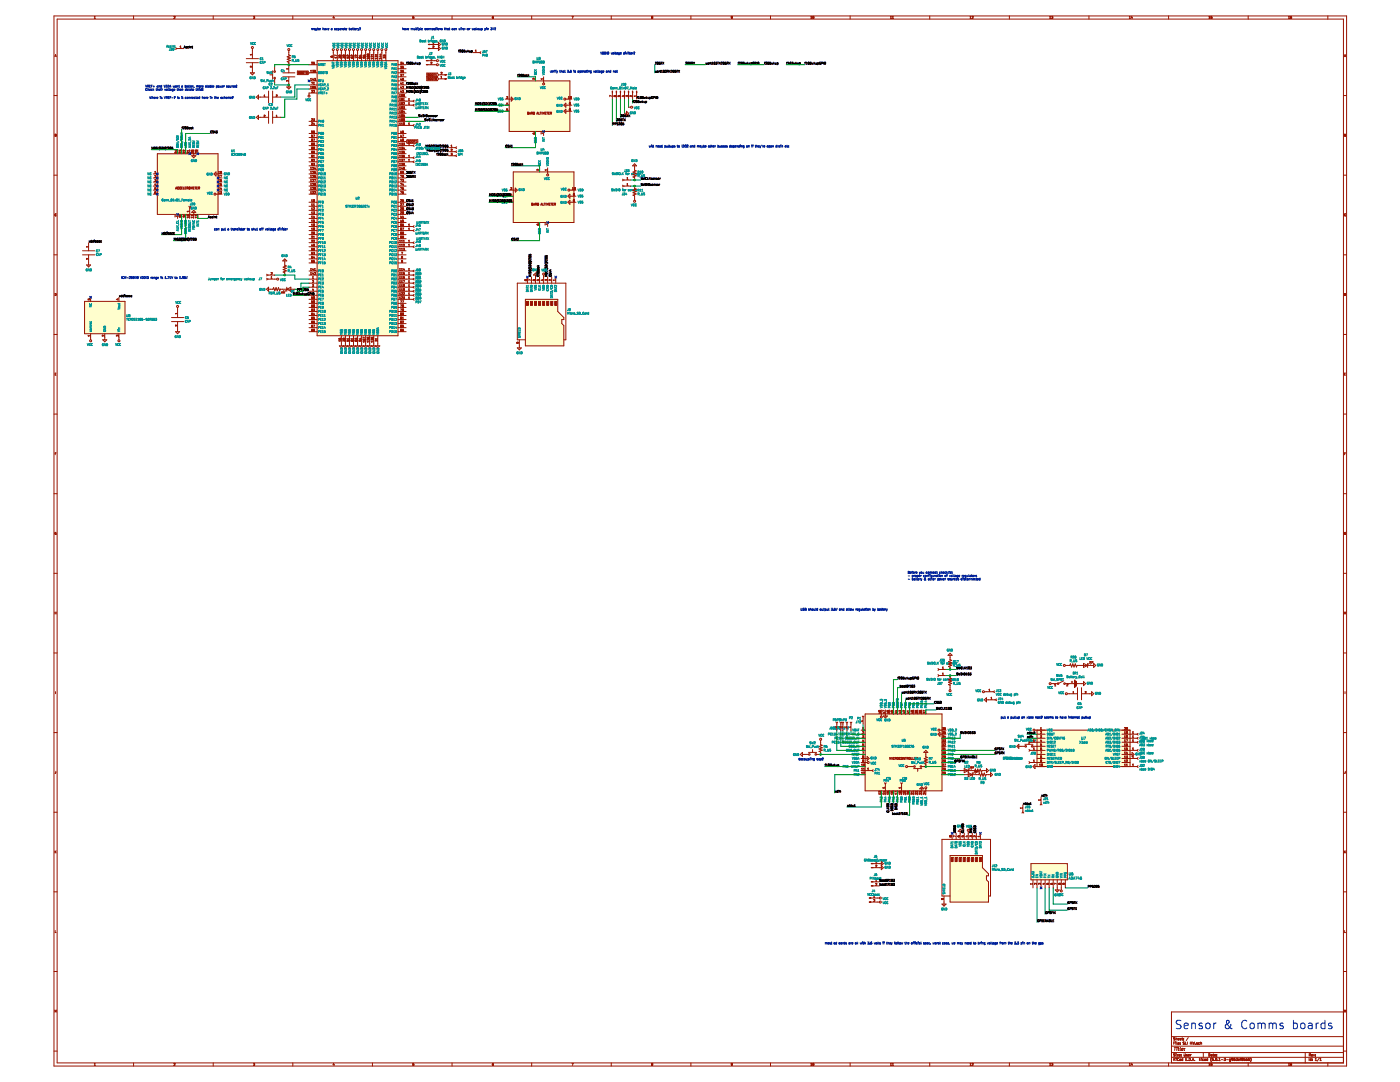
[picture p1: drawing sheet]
<svg xmlns="http://www.w3.org/2000/svg" width="279mm" height="216mm" viewBox="0 0 279 216" stroke-linecap="round" stroke-linejoin="round" font-family="sans-serif">
<g fill="none" stroke="#0327cd" stroke-width=".2">
<path d="M29 17l.2 .4 .1-.4M29.2 18.1h.1M29.2 17.7l-.1 .1 .1 .3M29.2 17.7h.1M29.3 18l-.1 .1M29.4 17.2h.2l.1-.2h-.3v.4M29.5 17.7v.4M29.5 17.2l.2 .2M29.6 17.8h.1M29.6 17.8h-.1M29.7 17.8v.3M29.8 17.2h.2"/>
<path d="M29.9 17.8v.2M29.9 18v.1M29.9 19.3l.1 .4v-.3l.1 .3 .1-.4M29.9 17.8l.1 .1h-.2M29.9 17.8h.1M30 18l-.1 .1M30 17h-.2v.4h.2M30.2 17.8v.2h.2M30.2 17.2h.1M30.2 17.8h.2M30.2 17.8h.1M30.4 19.4h.1v.3"/>
<path d="M30.4 19.3v.4M30.4 17h-.2v.4M30.6 17.2h.3M30.6 17.7v.4M30.6 17.9l.1 .2M30.7 17.1v.3M30.7 19.5l.2-.1-.2 .1v.2h.2M30.7 17.8l-.1 .1M31.1 19.4v.3M31.1 19.4v.1M31.1 19.4h.1M31.1 17.8h.2"/>
<path d="M31.2 19.4h-.1M31.2 19.4h.1M31.2 17.7v.3M31.2 18v.1M31.2 18.1h.1M31.3 19.5l.2-.1-.2 .1v.2h.2M31.4 17.3v.1h.1M31.4 17.2h.1M31.4 17.2v.1M31.4 17.7v.4M31.4 17.8h.2v.3M31.4 17.8h.1"/>
<path d="M31.5 17.2h-.1M31.5 17.2v.2M31.7 17.1v.3M31.8 17.2h.1v.2M31.8 17.2h-.1M31.8 17.9l.1-.1h-.1v.2h.1M32 19.3h.1M32 19.4v.3M32.1 17.7h.1M32.1 17.8v.3M32.2 19.5h.1M32.2 19.5l.1 .1"/>
<path d="M32.3 17.2h-.2v.2h.2M32.3 17v.4M32.3 19.4l-.1 .1M32.3 19.6l-.1 .1M32.3 17.8v.3M32.3 19.6h.1M32.3 17.8v.1M32.4 17.8h-.1M32.4 17.8h.1M32.7 17l.1 .4 .2-.4M32.8 19.3l.1 .4 .1-.4M32.8 17.8l.1 .3 .1-.3"/>
<path d="M33.1 17l.2 .1v.3h-.2zM33.2 19.5h.1M33.2 18l.1 .1M33.2 17.8v.2M33.3 17.8h-.1M33.3 18.1h.1M33.3 17.8h.1M33.3 19.5l.1 .2M33.3 19.5v-.2h-.1v.4M33.3 17.8v.2M33.3 18v.1M33.3 19.5h.1"/>
<path d="M33.5 17l.2 .1v.3h-.2zM33.6 17.7v.4M33.6 19.5h.1M33.7 17.8h.2M33.8 19.3h-.2v.4h.2M33.8 17.7l.1 .4M33.9 17.4l.1-.4 .1 .4M33.9 17.3h.2M33.9 19.5h.2M34 18v.1M34 17.9v.1M34 17.8h.2v.2l-.2 .1"/>
<path d="M34 17.8h.1M34 17.9h.1M34.1 19.3h-.2v.4M34.2 17.9h-.2M34.3 19.5h.3M34.4 17.8v.2h.1M34.4 17.8h.1v.3l-.1 .1M34.4 17.8h.1M34.5 17.1l.1 .3 .1-.2 .1 .2v-.3M34.7 17.9l.2-.1h-.2v.2h.2M34.7 19.3h.2M34.8 19.6v.1"/>
<path d="M34.8 19.5h.1M34.8 19.7h.1M34.9 19.4h.1M34.9 19.3h.1M34.9 19.3l-.1 .2M35 17.3v.1M35 17.2h.2M35 17.4h.2M35.2 17.2l-.2 .1M35.2 17.2v.2M35.3 17.8h.2M35.4 17.1v.3"/>
<path d="M35.4 17.2h.1v.2M35.4 17.7l.1 .4M35.4 17.2h.1M35.4 19.3v.4M35.6 19.7h.1M35.6 19.5h.1M35.6 17.7v.4M35.6 17.8h.2v.3M35.6 17.8h.1M35.7 17.1h.1M35.7 19.4l-.1 .1M35.7 19.5v.1"/>
<path d="M35.7 19.4h.1M35.7 17v.3M35.7 17.3v.1M35.7 19.7h.1M35.7 17.4h.1M35.7 19.6h.1M35.8 19.6h.1M35.8 19.6l-.1 .1M36 17.9l.1-.1h-.1v.2h.1M36.2 19.3h.1M36.2 19.4v.3M36.3 17.2h.1"/>
<path d="M36.3 17.8v.3M36.3 17.8h.2v.3M36.3 17.8h.1M36.4 19.4h.1M36.4 17.4h.1M36.4 19.3l.1 .4M36.4 17.2l-.2 .1 .2 .1M36.4 17.2v.2M36.5 19.7h.1M36.9 17.2h.2v.2h-.2M36.9 17v.4M37 19.5v.1"/>
<path d="M37 19.6h.1M37 19.6v.1M37 19.4v.1M37 19.7h.1M37 19.4h.1M37 17.8h.2M37 17.8h.1M37 19.4h.2M37.2 19.7h-.2M37.2 17.7v.3h-.2v-.2M37.3 19.5v.1M37.3 19.6h.1"/>
<path d="M37.3 19.4h.2M37.3 19.6h.2M37.3 19.4v.1M37.3 17.9l.2-.1h-.2l.1 .2h.1M37.5 17.2h-.2v.2h.2M37.5 17.2h.1M37.5 17.2l-.2 .1M37.5 19.4v.1M37.5 19.5v.1M37.5 19.6h.1M37.6 17.1h.1M37.7 17v.3"/>
<path d="M37.7 17.3v.1M37.7 17.4h.1M37.7 19.4v.3M37.7 19.4h.1l.1 .3M37.7 17.7l.1 .4M37.8 17.1h.2M37.9 17l.1 .4M37.9 17.9l.2-.1h-.2v.2h.2M38.1 19.4v.3M38.1 19.4h.1v.3M38.1 19.4h.1M38.1 17.3v.1"/>
<path d="M38.1 17.4h.2M38.2 17.8h.2M38.3 17.7l.1 .4M38.3 17.2h-.2v.1M38.3 17.2h.1M38.3 17.2l-.2 .1M38.4 19.5l.2-.1-.2 .1v.2h.2M38.5 17.1v.3M38.5 17.8v.2M38.5 18v.1M38.5 17.8l.2 .1h-.2M38.5 17.8h.1"/>
<path d="M38.6 17.1l-.1 .1M38.7 18l-.2 .1M38.7 17.4v.1M38.7 19.6h.1M38.7 19.5v.1M38.8 19.6l.1 .1M38.8 19.4l-.1 .1M38.9 19.4h-.1M38.9 19.4h.1M38.9 19.7h.1M39.1 19.4h.1M39.1 17.8h.1"/>
<path d="M39.1 19.3l.1 .4M39.2 17.7v.4M39.2 17.1v.3M39.2 17.2h.2M39.2 17.2h.1M39.3 19.5l.2-.1-.2 .1v.2h.2M39.4 17.2h.1l.1 .2M39.4 17.2v.2M39.4 17.7v.4M39.4 17.8h.1M39.5 17.8h.1M39.5 17.8l.1 .3"/>
<path d="M39.7 19.6h.1M39.7 19.5v.1M39.7 19.4v.1M39.7 17.4h.1M39.7 17.2v.2M39.7 17.7h.1M39.7 17.8v.3M39.8 17.4h.1M39.8 17.2h.1M39.8 17.2h-.1M39.9 19.4h-.2M39.9 19.3v.4l-.2-.1"/>
<path d="M39.9 17.2h.1M39.9 17.2v.2M39.9 17.8v.1M39.9 17.4h.1M39.9 17.9h.2M40.1 17.8h-.2M40.1 17.9v.1M40.1 18h-.2M40.1 17.1v.3M40.2 17.1l-.1 .1M40.3 17.7h.1M40.3 18h.1"/>
<path d="M40.3 17.7v.2M40.3 18v.1M40.3 17.3l.1 .1M40.4 17.4h.1M40.4 19.3v.4M40.4 19.4h.1v.3M40.5 18h.1M40.5 17.7v.2zM40.5 17.7h.1M40.5 17.2h-.1l-.1 .1M40.5 17.2h.1M40.5 17.2l-.2 .1"/>
<path d="M40.8 19.4l-.1 .1 .1 .2M40.8 19.4h.1M40.9 19.7h-.1M40.9 19.4l-.2 .1M41 17.4h.1M41 17.2l.1 .1M41 17.2h.1M41.1 19.4v.3M41.1 17.2h-.1M41.1 19.4v.1M41.1 17.3h.1M41.1 19.4h.1"/>
<path d="M41.2 17.3l-.1 .1M41.2 17.3h.1M41.3 17.1h.1M41.3 17v.3M41.3 17.3l.1 .1M41.4 17.4h.1M41.4 19.4h.1M41.4 19.4l-.1 .1 .1 .2M41.5 19.7h-.1M41.5 19.4l-.2 .1M41.5 17.3l.1 .1M41.6 17.4h.1"/>
<path d="M41.6 17.2h.1M41.7 17.2l-.2 .1M41.7 17.2v.2M41.9 17.2h.2M41.9 17v.4M41.9 17.4h.1M42 19.3h.1M42 19.4v.3M42.1 17.4h-.1M42.1 17.2h.1M42.1 17.2v.2M42.1 17.4h.1"/>
<path d="M42.2 19.4v.3M42.2 19.4h.1M42.2 19.4l.1 .3M42.3 17.3v.1M42.3 17v.3M42.3 17.4h.1M42.5 17.3v.1M42.5 17.4h.2M42.7 17.2h-.2v.1M42.7 17.2h.1M42.7 17.2l-.2 .1M42.8 19.4h.1"/>
<path d="M42.8 19.3l.1 .4M43.1 19.3v.4M43.1 19.4h.1M43.2 17.2h.2l-.1 .2h-.1M43.2 17.1v.4M43.2 19.4h.1M43.2 19.4v.3M43.4 19.7h.1M43.4 19.4v.3M43.5 19.4l.1 .1h-.2M43.5 19.4h-.1M43.5 17.4h.1"/>
<path d="M43.5 17.2v.2M43.6 17.4h.1M43.6 17.2h.1M43.6 17.2h-.1M43.6 19.7h-.1M43.7 17.2h.1M43.7 17.2v.2M43.7 17.4h.1M43.9 17.1v.3l.1-.2 .1 .2 .1-.3M44.1 19.5h.1M44.1 19.7h.1M44.1 19.4v.1"/>
<path d="M44.1 19.4h.1M44.2 19.5v.1M44.2 19.4h.1M44.2 19.7h.1M44.2 19.6h.1M44.2 19.6v.1M44.3 17.3v.1M44.3 17.4h.2M44.4 19.5v.1M44.4 19.6h.1M44.4 19.6v.1M44.4 19.4v.1"/>
<path d="M44.4 19.7h.1M44.4 19.4h.1M44.5 19.4h.1M44.5 19.4h-.1M44.5 17.2h-.2v.1M44.5 17.2h.1M44.5 17.2l-.2 .1M44.6 19.7h-.1M44.7 17.1v.3M44.7 17.2h.1M44.7 17.1h.1M44.7 17.1v.1"/>
<path d="M44.8 19.3v.4M44.8 19.4h.1v.3M45.1 19.5l.2-.1-.2 .1v.2h.2M45.2 17.4h.2M45.2 17.2l.2 .1M45.2 17.2h.1M45.4 17.2h-.2M45.4 17.3h.1M45.4 17.3v.1M45.5 19.4v.3M45.6 17.4h.1M45.6 17.2v.2"/>
<path d="M45.6 17.2h.1M45.6 19.4h-.1M45.6 19.4h.1M45.6 19.4v.1M45.6 19.5v.2M45.6 19.5l.2-.1v.3M45.7 17.2h.1M45.7 17.2v.2M45.7 17.4h.1M45.9 17.1v.3h.2M46 19.5l.2-.1-.2 .1v.2h.2M46.1 17.1v.3"/>
<path d="M46.3 17.1v.3M46.3 17.2h.1M46.3 19.3l.2 .1M46.4 17.1l-.1 .1M46.4 19.7h.1M46.4 19.5h.1M46.4 19.4v.1M46.5 19.4h-.1M46.5 19.4h.1M46.5 17.4h.1M46.5 17.2v.2M46.5 17.4h.2"/>
<path d="M46.5 17.2h.2M46.5 17.2h.1M47 17.2h-.1v.2h.1M47 17.2h.1M47 17.2l-.1 .1M47.2 17.4h.1M47.2 17v.2zM47.2 17h.1M62.2 5.7v.2M62.3 5.7h-.1M62.3 5.7l.1 .2M62.4 5.7h.1v.2"/>
<path d="M62.8 5.7h-.1M62.8 5.7h.1M62.9 5.7v.2h-.2l.2-.1M63.1 5.7v.2M63.1 6.1h.1M63.1 6v.1M63.1 5.9v.1M63.2 5.7l-.1 .2M63.4 5.5v.4h.2v-.2h-.2M63.7 5.8l.2-.1h-.2l.1 .2h.1M64.4 5.5v.4M64.4 5.7h.1"/>
<path d="M64.5 5.7h.1M64.5 5.7h-.1M64.6 5.7v.2M64.8 5.9h.1M64.8 5.8v.1M64.8 5.7h.2v.2h-.2M64.8 5.7h.1M64.8 5.8h.1M65 5.8h-.2M65.1 5.7l.1 .2 .1-.2M65.4 5.8l.2-.1h-.2l.1 .2h.1M66.1 5.7h.2v.2h-.2l.2-.1"/>
<path d="M66.8 5.8l.1 .1M66.8 5.7v.1M66.9 5.7h-.1M66.9 5.9h-.1M66.9 5.9h.1M67.1 5.8l.2-.1h-.2v.2h.2M67.5 5.9h.2l-.1-.2h-.1v.4M67.9 5.7h-.1M67.9 5.7h.1M68 5.7v.2h-.2l.2-.1M68.2 5.7v.2M68.2 5.7v.1"/>
<path d="M68.2 5.7h.1M68.3 5.7h-.1M68.4 5.9h.1M68.4 5.8v.1M68.5 5.7h.1v.2h-.1M68.5 5.7h-.1M68.5 5.8h-.1M68.6 5.8h-.1M68.7 5.7h.2M68.8 5.5l.1 .4M69 5.9h.1M69 5.7v.2"/>
<path d="M69.1 5.7l.1 .1h-.2M69.1 5.7h-.1M69.2 5.9h-.1M69.7 5.5v.4h.1l.1-.1-.2-.1M70.1 5.7h.1v.2h-.1l.1-.1M70.4 5.7h.1M70.4 5.5l.1 .4M70.5 5.9h.1M70.6 5.7h.1M70.6 5.5l.1 .4M70.9 5.9h.1M70.9 5.7v.2"/>
<path d="M70.9 5.7l.2 .1h-.2M70.9 5.7h.1M71 5.9h-.1M71.2 5.7v.2M71.3 5.7l-.1 .1M71.4 5.7l.1 .2M71.5 5.9l-.1 .2M71.6 5.7l-.1 .2M71.8 5.6h.1M71.8 5.9h.1M71.8 5.8h.1M71.9 5.9h-.1"/>
<path d="M71.9 5.6h.1M72 5.6l-.2 .2M80.3 5.7h.2v.2M80.3 5.5v.4M80.7 5.7h.2v.2h-.1l-.1-.1h.2M81 5.7l.1 .2 .1-.2M81.5 5.7h-.1l.1 .2M81.5 5.7h.1M81.5 5.9h.1M81.5 5.7l-.1 .1M82 5.7v.2M82.2 5.7h-.2"/>
<path d="M82.2 5.7h.1M82.2 5.7h.2v.2M82.2 5.7v.2M82.6 5.7v.2M82.6 5.9h.1M82.7 5.9h.1M82.8 5.7v.2M82.8 5.9h-.1M82.9 5.5l.1 .4M83.1 5.7h.2M83.2 5.5l.1 .4M83.4 5.6h.1"/>
<path d="M83.4 5.7v.2M83.6 5.9h.1M83.7 5.7h-.1v.4M83.7 5.7h.1M83.7 5.9h.1M83.8 5.7v.1M83.8 5.9h-.1M83.8 5.8v.1M83.8 5.9h.1M83.9 5.5l.1 .4M84.1 5.8l.2-.1h-.2l.1 .2h.1M85 5.7l-.2 .1v.1h.2"/>
<path d="M85.2 5.7h.1v.2h-.2zM85.5 5.7v.2M85.5 5.7h.2v.2M85.5 5.7h.1M85.9 5.7v.2M86 5.7h-.1M86 5.7h.1M86 5.7l.1 .2M86.2 5.8l.2-.1h-.2v.2h.2M86.8 5.7l-.2 .1v.1h.2M86.9 5.7h.1M86.9 5.5l.1 .4"/>
<path d="M87.2 5.6h.1M87.2 5.7v.2M87.3 5.9h.1M87.3 5.8v.1M87.4 5.9h.1M87.4 5.7l-.1 .1M87.4 5.7h.1M87.5 5.9h-.1M87.5 5.7l.1 .1M87.6 5.8v.1M87.6 5.9h-.1M87.7 5.7h.2v.2"/>
<path d="M87.7 5.7v.2M88.1 5.9h.1M88.1 5.8l.2 .1M88.1 5.7v.1M88.2 5.7h-.1M88.2 5.7h.1M88.2 5.9h.1M88.3 5.9h-.1M88.3 5.9h.1M88.7 5.7h.1M88.7 5.5l.1 .4M88.8 5.9h.1"/>
<path d="M89 5.7h.1v.2M89 5.5v.4M89.4 5.7h-.1M89.4 5.7h.1M89.5 5.7v.2h-.2l.2-.1M89.6 5.7h.2M89.7 5.5l.1 .4M90.2 5.9h.1M90.2 5.8v.1M90.2 5.9h.2M90.2 5.7v.1M90.4 5.7h-.2"/>
<path d="M90.7 5.7h-.1M90.7 5.7h.1M90.7 5.7l.1 .2h-.2l.2-.1M90.9 5.7v.2M91 5.7h.1v.2M91 5.7h-.1M91.6 5.7v.2l.1-.1 .1 .1 .1-.2M92 5.6h.1M92 5.7v.2M92.1 5.6h-.1M92.2 5.7v.2M92.2 5.7v.1"/>
<path d="M92.3 5.7h-.1M92.3 5.7h.1M92.5 5.9h.1M92.5 5.7v.2M92.5 5.7l.2 .1h-.2M92.5 5.7h.1M92.6 5.9h-.1M92.8 5.8h.3M93.5 5.7l-.2 .1v.1h.2M93.5 5.7v.1M93.5 5.8v.1M93.5 5.9h.1"/>
<path d="M93.7 5.7v.2M93.7 5.7v.1M93.7 5.7h.1M93.8 5.7h.1M93.8 5.7h-.1M94.2 5.7l.1 .2 .1-.1v.1l.1-.2M94.7 5.7h.1v.2h-.1l.1-.1M95 5.5v.4M95.1 5.8l.1 .1M95.2 5.7l-.2 .1M95.5 5.7h-.2l.2 .2M95.5 5.7h.1"/>
<path d="M95.5 5.9h.1M95.5 5.7l-.2 .1M95.7 5.7v.2M95.7 5.9h.1M95.8 5.9h.1M95.9 5.9h-.1M95.9 5.7v.2M95.9 5.9h.1M96.1 5.9h.1M96.1 5.7v.4M96.1 5.7h.1M96.2 5.9h-.1"/>
<path d="M96.2 5.7l.1 .1M96.3 5.8v.1M96.3 5.9h-.1M96.9 5.7h-.2v.4M96.9 5.9h-.2M96.9 5.7v.1M96.9 5.8v.1M96.9 5.9h.1M97.1 5.6h.1M97.1 5.7v.2M97.3 5.7v.2M97.3 5.7h.1"/>
<path d="M97.4 5.7h.1M97.4 5.7h-.1M97.5 5.7v.2M97.9 5.5h.3l-.1 .2 .1 .2M97.9 5.9h.3M98.2 5.9h.1M98.4 5.5l-.1 .3h.3M98.5 5.7v.2M98.7 5.6h.2l-.1 .2M98.8 5.9h.1M98.8 5.8h.1M109.8 14.2l.1 .2 .1-.2"/>
<path d="M110.2 14.2h-.1l.1 .2M110.2 14.2h.1M110.3 14.4h-.1M110.3 14.2l-.2 .1M110.5 14.2v.2M110.5 14.2h.1M110.7 14h.1M110.7 14.2v.2M110.9 14.2h.1M111 14l-.1 .4M111.1 14.2l.1 .2M111.1 14.5v.1"/>
<path d="M111.2 14.5h-.1M111.2 14.4v.1M111.3 14.2l-.1 .2M111.7 14.2h.2M111.8 14l.1 .4M112 14.2h.1l.1 .2M112 14v.4M112.4 14.2h.1v.2h-.1v-.1h.1M112.7 14.2h.1M112.7 14l.1 .4M113.2 14h.3l-.2 .2 .2 .2M113.2 14.4h.1"/>
<path d="M113.3 14.4h.1M113.4 14.4h.1M113.5 14.4h-.1M113.6 14.4h.1M113.7 14.4h-.1M113.8 14.2v.1M113.8 14.2h.2M113.8 14.2h.1M113.9 14l-.1 .4h.2v-.2M113.9 14h.1M114 14.2h.1M114.5 14h.1"/>
<path d="M114.5 14.2v.2M114.7 14.2l.2 .2M114.7 14.2h.1M114.8 14.2h-.1M114.9 14.4h-.2M114.9 14.4h.1M115.3 14.4h.1M115.3 14.2v.2M115.3 14.2h.2v.2h-.2M115.3 14.2h.1M115.7 14.4h.1M115.8 14.2h-.1v.4"/>
<path d="M115.8 14.2h.1M115.9 14.2h.1M115.9 14.4h-.1M115.9 14.4h.1M115.9 14.2v.2M116.1 14.4h.1M116.1 14.2v.2M116.1 14.2h.1M116.1 14.2l.2 .1h-.2M116.2 14.4h-.1M116.4 14.2v.2M116.5 14.2h-.1"/>
<path d="M116.7 14.2h.1v.2h-.1l.1-.1M117 14.2h.1M117 14l.1 .4M117.3 14h.1M117.3 14.2v.2M117.5 14.2v.2M117.5 14.2h.1M117.6 14.2h.1M117.6 14.2v.2M118 14.4h-.2l.1-.2h.1v.3h-.2M118.5 14.2l.1 .2 .1-.2M118.8 14.4h.1"/>
<path d="M118.8 14.2v.2M118.8 14.2h.1M118.9 14.4h.1M118.9 14.2h.1M118.9 14.2h-.1M119 14.2h.1M119 14.4h-.1M119 14.4h.1M119 14.2v.2M119.2 14v.4M119.3 14.2h.2M119.4 14l.1 .4"/>
<path d="M119.6 14.2h.2v.2h-.1l-.1-.1h.2M119.8 10.4l.2 .4 .1-.4M120 14.5h.1M120.1 14.2h-.1l.1 .2M120.1 14.2h.1M120.1 14.5h.1M120.2 14.2l-.1 .3M120.2 14.4h-.1M120.2 10.4l.3 .1-.1 .3h-.2zM120.3 14.3l.2-.1h-.2v.2h.2M120.7 10.4l.2 .1-.1 .3h-.1zM121 14.2h.2v.2h-.2l.2-.1"/>
<path d="M121.1 10.4v.4M121.4 14.2h.1v.2M121.4 14.2v.2M121.9 14v.4h-.2v-.2h.2M121.9 10.5l.1 .3 .1-.3M122.3 10.7v.1M122.3 10.6v.1M122.3 10.6h.2l-.1 .2h-.1M122.3 10.6h.1M122.4 14.2v.2M122.4 14.2h.1M122.5 14.2h-.1"/>
<path d="M122.5 14.2h.1M122.6 14.2v.2M122.7 10.4v.4M122.7 10.8h.1M122.8 10.5h.2M122.9 10.4v.4M122.9 10.8h.1M122.9 14.2h-.2l.1 .2h.1M122.9 14.2h.1M123 14.2v.2M123 14.4h-.1M123.1 14.2h.1"/>
<path d="M123.1 10.5h.2v.3l-.2-.1M123.1 10.7h.1M123.1 14l.1 .4M123.3 10.6l-.2 .1M123.5 10.9h.1M123.6 10.8h-.1v-.3h.1l-.1 .4M123.8 10.7l.2-.2-.2 .1v.2h.2M124.5 10.7v.1M124.5 10.6v.1M124.5 10.8h.1M124.5 10.6h.1M124.6 10.5l-.1 .1"/>
<path d="M124.6 10.5h.1M124.7 10.4v.4M124.7 10.8h-.1M124.8 10.4h.1M124.8 10.5v.3M125 10.5l.1 .3 .1-.3M125.3 10.4h.1M125.3 10.5v.3M125.5 10.7v.1M125.5 10.6v.1M125.5 10.8h.2M125.5 10.6h.1"/>
<path d="M125.7 10.5l-.2 .1M125.7 10.5h.1M125.7 10.4v.4M125.7 10.8h.1M126 10.5l-.1 .1 .1 .2M126 10.5h.1M126.1 10.8h-.1M126.1 10.5l-.2 .2M126.2 10.5v.3M126.4 10.5l-.2 .1M126.5 10.4h.2l-.1 .2M126.6 10.8h.1"/>
<path d="M126.6 10.6h.1M129.6 29.1v.3l.1-.2 .1 .2 .1-.3M130 29h.1M130 29.1v.3M130.2 29l.1 .4M130.4 29l.1 .4M130.9 29.1v.3M131 29.1h-.1M131 29.1h.1M131.1 29.1v.3M131.3 29.3v.1M131.3 29.1v.2"/>
<path d="M131.3 29.1l.2 .1h-.2M131.3 29.1h.1M131.5 29.3l-.2 .1M131.6 29.3l.1 .1M131.6 29.1v.2M131.7 29.1l.1 .1h-.2M131.7 29.1h-.1M131.8 29.3l-.1 .1M132 29.3h.1M132.2 29.1h-.2v.2M132.2 29v.3h-.2M132.7 29.3h.1"/>
<path d="M132.8 29.3v-.2h-.1v.4M132.8 29.3h.1M133 29.1l.1 .3M133.2 29.3l-.1 .1M133.2 29.1v.2M133.4 29l.1 .4M133.6 29l.1 .4M133.8 29.1v.2M133.8 29.3l.1 .1M134 29.1l-.1 .3M134.2 29.3h.1M134.4 29.3l-.1-.2h-.1v.4"/>
<path d="M134.4 29.3h-.1M134.5 29.3l.1 .1M134.6 29.1v.1M134.6 29.1h.1M134.6 29.2h.1M134.7 29.3l-.1 .1M134.7 29.2v.1M134.7 29.3h.1M135.1 29.1h.2M135.2 29v.4M135.2 29.4h.1M135.4 29.3l.1-.2 .1 .2"/>
<path d="M135.4 29.3h.1M135.4 29.3h.2M135.6 29.3h.1M136.1 29v.4M136.3 29h.1M136.4 29h.1M136.5 29l-.3 .4h.3M136.9 29l-.3 .1 .1 .2h.2M137 29.3l.1 .1M137.1 29.3h.1M137.1 29v.2M137.3 29.3h.1"/>
<path d="M137.3 29v.2zM137.8 29.1h.1v.3l-.2-.1M137.8 29.2l-.1 .1M137.9 29.2h-.1M138.1 29.1h.2v.3M138.1 29.1v.3M138.5 29.3h.1M138.7 29.1h-.2v.2M138.7 29v.3h-.2M139.2 29.1v.3M139.2 29.1h.1M139.3 29.1h.2v.3"/>
<path d="M139.3 29.1v.3M139.7 29.3l.1 .1M139.7 29.1h.2v.3M139.7 29.2v.1M139.8 29.2h-.1M139.9 29.3l-.1 .1M139.9 29.2h-.1M140 29.1l.1 .3M140.1 29.4l-.1 .1M140.2 29.1l-.1 .3M140.4 29.1h.1v.2M140.4 29v.3h.1"/>
<path d="M140.5 29.3h.1M140.7 29.2l.2-.1h-.2v.2h.2M141.4 29.3v-.2l.2 .2M141.4 29.3h.1M141.6 29.3h-.1M141.7 29.1h.1M141.8 29v.3M141.8 29.3v.1M141.8 29.4h.1M142 29.1h.1l.1 .3M142 29v.4M142.3 29.2l.2-.1h-.2v.2h.2"/>
<path d="M142.7 29.1v.3M142.8 29.1h.1M142.8 29.1l-.1 .1M143.3 29v.3l.1 .1M143.4 29.1h-.1M143.4 29.1h.1M143.4 29.1v.2M143.4 29.3v.1M143.6 29.1v.2h.2M143.8 29.1v.3M143.8 29.3h.1M144 29.3l.1 .1"/>
<path d="M144.1 29.1h-.1l.1 .1M144.1 29.2h.1M144.1 29.1h.1M144.1 29.3v.1M144.1 29.2v.1M144.1 29.3h.1M144.3 29.2h.1M144.3 29.2l.2 .1M144.4 29.1l-.1 .1M144.5 29.3h-.2M144.5 29.3h.1M144.6 29.2l.2-.1h-.2v.2h.2"/>
<path d="M145.1 29.1l-.1 .1 .1 .1M145.1 29.3h-.1M145.1 29.3h.1M145.6 29.3h.1M145.8 29.1h-.2v.2M145.8 29v.3h-.2M146 29.2l.1-.1h-.1v.2h.1M146.3 29.3h.2M146.5 29.3v-.2h-.2v.4M146.5 29.3h.1M146.8 29.1h.1M146.8 29.1h-.1l.1 .3"/>
<path d="M146.9 29.3l-.1 .1M146.9 29.1l-.2 .1M147 29.1v.3M147.1 29.1h-.1M147.1 29.1l.1 .3M147.1 29.1h.1M147.4 29.3h.1M147.6 29v.3h-.2M147.6 29.1h-.2v.2M147.8 29h.1M147.8 29.1v.3M148 29.1v.3"/>
<path d="M148 29.1h.1v.3M148 29.1h.1M148.3 29.3h.1M148.3 29.3l.2 .1M148.5 29.1l-.2 .1v.1M148.5 29.1h.1M148.5 29.5h-.2M148.5 29.1v.3M148.5 29.4v.1M148.5 29.3v.1M149.1 29.1l-.1 .1 .1 .2M149.1 29.1h.1"/>
<path d="M149.2 29.1v.2M149.2 29.3l-.1 .1M149.4 29.1v.3M149.4 29.1h.1v.3M149.4 29.1h.1M150 29h.1M150 29.1v.3M150.2 29.1h.1M150.2 29v.4M150.2 29h.1M150.3 29h-.1M150.7 29.1h.2"/>
<path d="M150.8 29l.1 .4M151 29.1h.2v.3M151 29v.4M151.3 29.2l.2-.1h-.2l.1 .2h.1M151.7 29.1l.1 .3M151.8 29.4l-.1 .1M151.9 29.1l-.1 .3M152 29h.1M152.2 29.1v.3M152.3 29.1l-.1 .1M152.3 29.1h.1M152.4 29.2l.2-.1h-.2l.1 .2h.1"/>
<path d="M153.1 29.3l.1-.2 .1 .2M153.1 29.3h.1M153.1 29.3h.2M153.3 29.3h.1M153.5 29.3h.2l-.1-.2h-.1v.4M153.8 29.2l.2-.1h-.2v.2h.2M154.2 29.1v.3M154.3 29.1h-.1M154.3 29.1h.1M154.3 29.1l.1 .3M154.9 29.3h.1M154.9 29.3l.1 .1"/>
<path d="M155 29.1h.1M155 29.1l-.1 .2M155 29v.4M155 29.3v.1M155.2 29.1v.3M155.3 29.1l-.1 .1M155.5 29.2v.1M155.6 29.1h.1M155.6 29.1h-.1M155.6 29.1v.2h-.1M155.6 29.2h-.1M155.8 29h.1"/>
<path d="M155.8 29.1v.3M155.9 29h-.1M156 29.1h.2v.3M156 29.1v.3M156.7 29.2l.2-.1h-.2v.2h.2M157 29.1h.2M157.1 29l.1 .4M157.5 29.1l-.2 .1v.1h.2M24.3 55.2v.4M24.7 55.2l-.3 .2 .1 .2 .2-.1M24.8 55.6v-.4l.2 .3 .1-.3v.4M25.3 55.4h.3"/>
<path d="M25.8 55.2h.2M25.8 55.2h.1M26 55.2h.1M26 55.2v.1M26 55.3l-.2 .3h.2M26 55.3h.1M26.2 55.5h.1M26.2 55.5l.1 .1M26.3 55.6h.1M26.3 55.2h.1M26.3 55.2l-.1 .3M26.4 55.2h.1"/>
<path d="M26.4 55.2l-.1 .4M26.6 55.2v.2h.2M26.6 55.6h.1M26.6 55.2l.2 .1-.1 .3M26.6 55.2h.1M26.7 55.6h.1M26.8 55.4h.1M27 55.2l-.1 .3h.3M27.1 55.3v.3M27.3 55.3l.1 .1M27.3 55.3h.1M27.3 55.5h.1"/>
<path d="M27.4 55.5v.1M27.4 55.4l-.1 .1M27.4 55.6h.1M27.4 55.4h.1M27.5 55.4h.1M27.5 55.2l-.2 .1M27.5 55.2h.1M27.5 55.3v.1M27.5 55.5l-.1 .1M27.5 55.2l.1 .1M27.5 55.4l.1 .1M27.5 55.3h.1"/>
<path d="M27.6 55.3h.1M27.6 55.3h-.1M27.6 55.5h-.1M28 55.2l.1 .4 .2-.4M28.4 55.2l.2 .1-.1 .3h-.1zM28.8 55.2l.2 .1-.1 .3h-.1zM29.2 55.2v.4M30.1 55.3v.3M30.1 55.4h.1M30.2 55.3l-.1 .1M30.2 55.3h.1M30.4 55.6h.1"/>
<path d="M30.4 55.5v.1M30.4 55.3l.1 .1v.2h-.1M30.4 55.3h.1M30.4 55.4v.1M30.5 55.4h-.1M30.7 55.3v.3M30.7 55.3h.2v.3M30.7 55.3v.1M31.1 55.4v.1M31.1 55.5h.1M31.1 55.7h.1M31.1 55.5v.1"/>
<path d="M31.1 55.4h.1M31.1 55.6h.1M31.1 55.3v.1M31.2 55.3h.1l-.1 .4M31.2 55.3h-.1M31.2 55.7h.1M31.3 55.6h-.1M31.5 55.3v.3M31.5 55.6h.1M31.5 55.3h.1M31.5 55.3l.1 .1-.2 .1M31.6 55.6h-.1"/>
<path d="M32.1 55.2h.1M32.1 55.3v.3M32.3 55.4h.1M32.3 55.4v.1M32.3 55.3v.1M32.3 55.3h.1M32.3 55.5h.2M32.5 55.5l-.2 .1M32.5 55.5h.1M32.9 55.6h.3M32.9 55.3l.1-.1v.4M33.3 55.5v.1"/>
<path d="M33.3 55.6h.1M33.5 55.2h.3l-.2 .4M33.9 55.6h.2M33.9 55.3l.1-.1v.4M34.2 55.2l.2 .4 .1-.4M34.9 55.3h.1M34.9 55.2l.1 .4M35 55.6h.1M35.2 55.3l.2 .1-.1 .2-.2-.1zM35.8 55.6h.3M35.8 55.3l.1-.1v.4M36.2 55.6h.1"/>
<path d="M36.2 55.5v.1M36.4 55.4h.1M36.4 55.2v.2M36.4 55.4h.2M36.4 55.2h.1M36.4 55.2l.2 .1-.2 .3M36.6 55.4h.1M36.8 55.5v.1M36.8 55.6h.1M37 55.5l-.2 .1M37 55.2h-.2v.2h.2v.1M37 55.5h.1"/>
<path d="M37.1 55.2l.2 .4 .1-.4M42.8 45.8v.1M42.8 45.7v.1M42.8 45.9h.1M42.8 45.7h.1M42.9 45.6l-.1 .1M42.9 45.6l.1 .1M43 45.9h-.1M43.3 45.6l-.1 .1M43.3 45.6v.1M43.3 45.7v.2h-.1l.1-.2M43.5 45.6v.3"/>
<path d="M43.6 45.7h.1v.2M43.6 45.7h-.1M44.2 45.9l.2-.1v-.1h-.2v.3M44.6 45.6v.3M44.6 45.9h.1M44.7 45.9h.1M44.7 45.6v.3M44.9 45.6h.1M44.9 45.5l.1 .4M45 45.9h.1M45.6 45.6l-.1 .1M45.6 45.6v.1"/>
<path d="M45.6 45.7v.2h-.1l.1-.2M46.1 45.6h.1M46.1 45.5l.1 .4M46.4 45.6v.3M46.4 45.7h.1M46.5 45.6l-.1 .1M46.6 45.9h.1M46.6 45.8v.1M46.7 45.6l.1 .1v.2h-.1M46.7 45.6l-.1 .1M46.7 45.8h-.1M46.8 45.7l-.1 .1"/>
<path d="M47 45.6v.3M47 45.7h.1l.1 .2M47 45.7h.1M47.3 45.7l.2 .1M47.3 45.7h.1M47.5 45.7h-.2M47.5 45.8l-.2 .1M47.5 45.8h.1M47.7 45.5h.1M47.7 45.6v.3M47.9 45.9h.1M47.9 45.7v.1"/>
<path d="M47.9 45.7h.1M47.9 45.8h.1M47.9 45.6h.1M47.9 45.6v.1M48 45.6v.1M48 45.9h.1M48 45.8v.1M48 45.8h.1M48.1 45.6h.2M48.2 45.5l.1 .4M48.6 45.7h-.2l.1 .2h.1M48.6 45.7h.1"/>
<path d="M48.6 45.7v.1M48.6 45.8v.1M48.8 45.6v.3M48.8 45.7h.1M48.9 45.6h.1M48.9 45.6l-.1 .1M49.3 45.6h.2M49.4 45.5v.4M49.4 45.9h.1M49.6 45.7h.2l-.1 .2-.1-.1zM50.2 45.7l.2 .1M50.2 45.7h.1"/>
<path d="M50.4 45.7h-.2M50.4 45.8l-.2 .1M50.4 45.8h.1M50.6 45.7h.1l.1 .2M50.6 45.5v.4M51 45.6v.3M51 45.9h.1M51.1 45.9h.1M51.1 45.6v.3M51.3 45.6h.1M51.3 45.5l.1 .4M51.4 45.9h.1"/>
<path d="M51.8 45.8v.1M51.8 45.7v.1M51.8 45.9h.1M51.8 45.7h.1M51.9 45.9h.1M51.9 45.7h-.1M51.9 45.6h.1M51.9 45.6v.1M52 45.6v.1M52 45.7h.1M52 45.9h.1M52 45.7v.1"/>
<path d="M52 45.8v.1M52.2 45.6h.1M52.3 45.5l-.1 .4M52.4 45.6h.1M52.5 45.5l-.1 .4M52.5 45.5h.1M52.9 45.6l.1 .3 .1-.3M53.3 45.8v.1M53.3 45.7v.1M53.3 45.9h.2M53.3 45.7h.2M53.3 45.7h.1"/>
<path d="M53.5 45.7h.1M53.5 45.7v.1M53.5 45.8v.1M53.7 45.5v.4M53.8 45.6h.2M53.9 45.5l.1 .4M54.2 45.6l-.1 .1M54.2 45.6l.1 .1M54.3 45.7v.2h-.2l.2-.2M54.6 45.9h-.1v-.2h.1v.3h-.1M54.8 45.8l.2-.1h-.2v.2h.2M55.5 45.8v.1"/>
<path d="M55.5 45.7v.1M55.5 45.7h.1M55.7 45.5v.4h-.2M55.7 45.7h-.2M55.9 45.5h.1M55.9 45.6v.3M55.9 45.5h-.1M56 45.6l.1 .3 .1-.3M56.4 45.5h.1M56.4 45.6v.3M56.4 45.5h-.1M56.5 45.8v.1"/>
<path d="M56.5 45.7v.1M56.5 45.9h.1M56.5 45.7h.1M56.6 45.9h.1M56.6 45.7h-.1M56.6 45.6l.1 .1M56.6 45.6v.1M56.7 45.5v.4h-.1M56.9 45.9h.1M56.9 45.7v.2M56.9 45.6l.2 .1-.2 .1M56.9 45.6v.1"/>
<path d="M57.1 45.9h-.2M57.3 45.6v.3M57.3 45.7h.1M57.4 45.6l-.1 .1M181.2 114.2h.2M181.2 114.9h.4M181.2 115.6h.4M181.4 114.2h.1M181.5 114.2v.1M181.5 114.1h.1M181.5 114.1l-.3-.1v.4h.3M181.5 114.1l-.1 .1"/>
<path d="M181.5 114.3h.1M181.5 114.3v.1M181.6 114.3l.2-.1h-.2v.2h.2M181.9 114.1h.2M182 114.1v.3M182 114v.1M182.1 115.3v.4h.1M182.1 115.5h.1v.2M182.1 115.1h.1M182.1 114h-.1M182.2 114.3v.1M182.2 114.2v.1"/>
<path d="M182.2 115v-.2h-.1v.4M182.2 114.4h.1M182.2 114.2h.1M182.2 115v.1M182.2 115.7h.1M182.3 114.1l-.1 .1M182.3 114.1l.1 .1M182.4 114.2h.1M182.4 114.4h-.1M182.4 114.4h.1M182.4 114.2v.1M182.4 114.8v.3"/>
<path d="M182.4 114.3v.1M182.4 115.6h.1M182.5 115.5h.1M182.5 114.8l-.1 .1M182.5 115.5h-.1M182.6 115.5v.2l-.2-.1M182.6 114.1v.3M182.6 115.6h-.2M182.6 114.2h.1M182.6 114.9l.1 .2M182.7 114.1h.1M182.7 114.1l-.1 .1"/>
<path d="M182.7 114.8l-.1 .1M182.7 115.1h.1M182.7 114.8h.1M182.7 115.5h.2M182.8 115.3l.1 .4M182.8 114.8h.1M182.8 114.3l.2-.1h-.2v.2h.2M182.8 115.1h.1M182.8 114.8l.1 .1M182.9 114.9l-.1 .2M183 115.5h.1M183 115.3v.4"/>
<path d="M183 114.8v.4M183 115.1h.1M183 115.7h.1M183.1 114.8h.1M183.1 114.8h-.1M183.1 115.7h.1M183.2 115.1h-.1M183.2 114.8v.1M183.2 115v.1M183.2 115.6l.2-.1h-.2v.2h.2M183.2 114.9v.1M183.4 114.9l.2-.1-.2 .1v.2h.2"/>
<path d="M183.5 114.1l.1 .3M183.5 114.5v.1M183.5 114.5h.1M183.6 114.4l-.1 .1M183.6 115.5v.2M183.6 115.5h.1M183.7 114.1l-.1 .3M183.7 115.5h-.1M183.7 115.5h.1M183.7 114.8v.3M183.8 114.8l-.1 .1M183.8 114.2v.1"/>
<path d="M183.8 114.3v.1M183.8 114.8h.1M183.8 114.4h.2M183.8 114.2h.2M183.8 114.2h.1M183.8 115.5l.1 .2M183.9 115.7l-.1 .2M184 114.2h.1M184 114.2v.1M184 114.3v.1M184 115.5l-.1 .2M184.2 114.1v.3"/>
<path d="M184.2 114.4h.1M184.3 114.9v.1M184.3 115v.1M184.3 114.8v.1M184.3 114.4h.1M184.3 115.1h.1M184.3 114.1v.3M184.4 114.8h-.1M184.4 114.8h.1M184.5 115.1h-.1M184.6 115.5l-.1 .1 .1 .1M184.6 115.4v-.1l-.1 .2 .3 .2"/>
<path d="M184.6 115.4v.1M184.6 115.7h.1M184.7 115v-.2l.1 .2M184.7 115v.1M184.7 115.1h.1M184.7 115.5l-.1 .2M184.8 115v.1M185 114.8v.3M185 114.2h-.2l.1 .2h.1M185 114.8h.1M185.1 114.8l.1 .3M185.1 114.8h-.1"/>
<path d="M185.2 114.2h.2l-.1 .2-.1-.1zM185.3 115.7h.1M185.3 115.5v.2M185.3 115.5h.1M185.3 114.8h.2M185.4 114.7v.4M185.4 115.5h.1M185.4 114.7h.1M185.4 115.7h.1M185.4 115.5v.2M185.6 114.1v.3M185.6 114.2h.1v.2"/>
<path d="M185.6 114.2h.1M185.6 115.5h.1M185.6 114.7h.1M185.6 114.8v.3M185.6 115.3l.1 .4M185.7 115.7h.1M185.8 114.9v.1M185.8 115v.1M185.8 114.8v.1M185.8 115.1h.1M185.9 115.3v.4M185.9 115.5h.1"/>
<path d="M185.9 114.1v.3M185.9 115.5l.1 .2M185.9 114.8h.1M185.9 114.2h.1M185.9 114.8h-.1M186 114.1h.1M186 114.1l-.1 .1M186 114.8v.4h-.2M186 115.1h-.1M186 114.1l.1 .1M186.1 114.2v.2M186.2 114.8l.1 .3"/>
<path d="M186.2 115.7h.1M186.2 115.5v.2M186.3 115.5l.1 .1h-.2M186.3 115.5h-.1M186.3 114.4h.1M186.3 114.2v.2M186.3 114.1l.2 .1-.2 .1M186.3 114.1v.1M186.3 115.1h.1M186.3 114.8v.3M186.4 115.7h-.1M186.4 114.4h-.1"/>
<path d="M186.5 114.8v.3M186.6 114.8l-.1 .1M186.6 115.5v.2M186.6 114.8h.1M186.7 115.5h-.1M186.8 115.1h.1M186.8 114.2h-.2v.2h.2M186.8 114.8l.2 .1v.2h-.2M186.8 114.8h.1M186.9 114.1h.2M187 114.9l-.2 .2M187 114v.4"/>
<path d="M187 114.4h.1M187.1 114.8h.1M187.1 115.5v.4M187.1 115.7h.1M187.1 114.7l.1 .4M187.2 115.5l.1 .2M187.2 115.5h-.1M187.3 115.7h-.1M187.3 115.7h.1M187.4 114.7h.1M187.4 114.8v.3M187.5 114.3v.1"/>
<path d="M187.5 114.2v.1M187.5 115.7v-.2l.2 .2M187.5 115.7h.1M187.5 114.4h.2M187.5 114.2h.1M187.6 115v.1M187.6 115.1h.1M187.7 115.7h-.1M187.7 114.2h-.2M187.7 114.8h-.1v.2M187.7 114.8l.1 .1M187.7 115v.1"/>
<path d="M187.8 114.9l-.1 .1M187.8 115.5l.1 .2 .1-.2v.2l.1-.2M187.9 114v.4M187.9 114.2h.1M187.9 114.1h.1M187.9 114.1v.1M187.9 114.8v.3M188 114.8h.1v.3M188 114.8h-.1M188 114.1v.1M188 114.2v.2M188.2 114.4h.1"/>
<path d="M188.2 114.2v.2M188.3 115.6l.1-.1h-.1v.2h.1M188.3 114.1l.1 .1-.2 .1M188.3 114.1l-.1 .1M188.4 114.4h-.1M188.6 114.9v.2M188.6 114.8v.1M188.6 115.5v.2M188.6 115.1h.1M188.6 114.8h.1M188.7 114.8h.1M188.7 115.1h.1"/>
<path d="M188.7 114.8h-.1M188.7 115.5h-.1M188.7 114.2h-.2l.1 .2h.1M188.7 115.5h.1M188.8 114.8h.1M188.8 115.1h-.1M188.8 114.8v.1M188.8 114.9v.2M188.9 114v.4M188.9 114.8h.2M189 114.3l.1 .1M189 114.7v.4"/>
<path d="M189 114.7h.1M189.1 114.1l-.2 .2M189.2 115.7h.1M189.2 114l.1 .4M189.3 115.5h-.1l.1 .1M189.3 115.6h.1M189.3 115.5h.1M189.3 115.7h.1M189.3 115.6v.1M189.4 114l.1 .1M189.5 114.1h.1M189.5 114.1v.3"/>
<path d="M189.5 114.8l.1 .3 .1-.3M189.5 115.5v.2M189.5 115.7h.1M189.6 115.5h.1M189.6 115.7h.1M189.6 115.5h-.1M189.6 114.2l.2 .1M189.6 114.4h.1M189.6 114.2h.1M189.7 115.5v.2M189.7 115.7h-.1M189.8 114.2h-.2"/>
<path d="M189.8 114.4h-.1M189.8 114.3v.1M189.8 114.9l.2 .2M189.8 114.8h.2M189.8 114.8v.1M189.9 115.5v.2h.1M189.9 114.1h.2M190 114l.1 .4M190 114.8v.1M190 115v.1M190 114.9v.1M190.1 115.5v.2"/>
<path d="M190.1 115.7h-.1M190.2 114.7v.4M190.2 115.5v.2M190.3 115.5h.1M190.3 115.5h-.1M190.3 114.8h.2M190.4 114.7l.1 .4M190.5 115.7h.1M190.6 115.1h.1M190.6 115.5l-.1 .2M190.6 115.5h.1M190.7 114.8l.1 .1v.2h-.1"/>
<path d="M190.7 114.8h-.1M190.7 115.7h-.1M190.8 114.9l-.2 .2M190.8 115.6l.2-.1h-.2v.2h.2M191 114.9v.1M191 114.8h.2l-.1 .4h-.1M191 115v.1M191 114.8v.1M191 115.1h.2M191.2 115.7h.1M191.2 115.5v.1M191.2 115.6l.1 .1"/>
<path d="M191.3 115.5h-.1M191.3 115.7h.1M191.3 115.7h-.1M191.5 114.8l-.2 .1 .2 .2M191.5 114.8h.1M191.5 115.1h.1M191.5 114.8l-.2 .1M191.8 115.7h.1M192 115.5h-.2v.2M192 115.3v.4h-.2M192 114.8v.3M192.1 114.8l-.1 .1"/>
<path d="M192.2 115.3v.1M192.2 115.5v.2M192.3 114.8v.3M192.3 115.1h.1M192.3 114.8l.1 .1h-.2M192.3 114.8h.1M192.4 115.1h-.1M192.5 115.5h-.1l.1 .2M192.5 115.7h-.1M192.5 115.7h.1M192.6 114.9v.2h.2M192.6 114.8h.2v.4h-.2"/>
<path d="M192.6 114.8v.1M192.9 115.5h-.2v.2h.2M193 114.8v.3h.1M193.1 115.7h.1M193.1 115.5v.2M193.1 115.5h.1M193.1 114.8v.3M193.1 115v.1M193.2 115.5h.1M193.2 115.5v.2M193.2 115.7h.1M193.3 114.7l.1 .4"/>
<path d="M193.4 115.5v.2M193.4 115.5h.2v.2M193.4 115.5h.1M193.5 114.9v.1M193.7 114.8h-.2M193.7 114.8h.1M193.7 114.8v.3l-.2-.1M193.7 114.9h-.2M193.8 115.5v.2M193.8 115.5h.1v.2M193.8 115.5h.1M193.9 114.8h.1"/>
<path d="M193.9 114.7l.1 .4M194 115.1h.1M194.1 115.6l.2-.1h-.2v.2h.2M194.1 114.9l.1 .2M194.1 114.8v.1M194.2 115.1h.1M194.2 114.8h-.1M194.2 114.8h.1M194.3 114.8v.1M194.3 114.9l-.1 .2M194.5 115.7h.1M194.5 114.8v.3"/>
<path d="M194.5 115.7h.2M194.6 114.8l-.1 .1M194.7 115.5h-.2v.2M194.7 114.9h.1M194.7 114.9l.2 .1M194.8 114.8l-.1 .1M194.8 115.5h.1M194.8 114.8h.1M194.8 115.3l.1 .4M194.9 115l-.2 .1M194.9 115h.1M195.1 115.7h.1"/>
<path d="M195.1 115.5v.2M195.1 115.5l.1 .1h-.2M195.1 115.5h.1M195.2 115.7h-.1M195.4 115.7h.1M195.6 115.3v.4h-.2M195.6 115.5h-.2v.2M159.9 121.4v.3l.1 .1M160.1 121.7l-.1 .1M160.1 121.4v.3M160.3 121.8h.2M160.3 121.5v.1"/>
<path d="M160.3 121.4v.1M160.3 121.6l.2 .1M160.3 121.4h.1M160.3 121.4h.2M160.5 121.7v.1M160.7 121.6h.1M160.8 121.4h-.1v.4l.2-.1-.1-.1M160.8 121.4h.1M160.8 121.6h.1M160.9 121.4v.1M160.9 121.5l-.1 .1M161.4 121.6h.1"/>
<path d="M161.4 121.6l.1 .1-.1 .1M161.5 121.5l-.1 .1M161.7 121.4v.4M161.7 121.5h.2v.3M161.7 121.5v.1M162.1 121.6h.1v.2l-.1-.1zM162.4 121.5v.2M162.4 121.7l.1 .1M162.5 121.8h.1M162.6 121.5v.3M162.6 121.7v.1M162.8 121.7v.1"/>
<path d="M162.8 121.4v.3M162.8 121.8h.1M163.2 121.5l-.2 .1v.2h.2M163.2 121.4v.4M163.7 121.7v.1M163.7 121.6v.1M163.7 121.8h.1M163.7 121.5h.1M163.7 121.5v.1M163.8 121.5l.1 .1M163.9 121.6v.1M163.9 121.7l-.1 .1"/>
<path d="M164 121.5v.2M164 121.7l.1 .1M164.1 121.8h.1M164.2 121.5v.3M164.2 121.7v.1M164.4 121.5h.1M164.4 121.4l.1 .4M164.5 121.8h.1M164.6 121.5h.2M164.6 121.8h.2M164.6 121.5v.4M164.8 121.5v.1"/>
<path d="M164.8 121.6v.1M164.8 121.7v.1M165 121.5v.3l.2-.1M165.2 121.5v.3M165.3 121.5h.2M165.4 121.7v.1M165.4 121.4v.3M165.4 121.8h.1M165.9 121.4h.2l-.1 .1 .1 .2M165.9 121.7v.1M165.9 121.8h.2M166.1 121.7v.1"/>
<path d="M166.3 121.8h.1M166.3 121.7v.1M166.5 121.7v.1M166.5 121.4v.3M166.5 121.4h.1M166.6 121.5l-.1 .1M166.6 121.5l.1 .1M166.7 121.4h-.2M166.7 121.6h.1M166.7 121.6l-.2 .2M166.8 121.4l.2 .4 .1-.4M167.5 121.6v.2h.2"/>
<path d="M167.5 121.5l.2 .1M167.6 121.6h-.1M167.7 121.6h-.1M167.7 121.6v.2M167.9 121.5v.3M167.9 121.5h.1l.1 .3M167.9 121.5v.1M168.4 121.5l-.2 .1 .1 .2h.1M168.4 121.4v.4M168.9 121.5l.2 .1M169.1 121.6l-.2 .1 .2 .1M169.1 121.6v.2"/>
<path d="M169.1 121.8h.1M169.3 121.4l.1 .4M169.5 121.4l.1 .4M169.7 121.7v.1M169.7 121.6v.1M169.7 121.8h.2M169.7 121.5h.2M169.7 121.5v.1M169.9 121.5v.1M169.9 121.6v.1M169.9 121.7v.1M170 121.5l.1 .3 .1-.2 .1 .2v-.3"/>
<path d="M170.8 121.5v.3M170.8 121.6h.1M170.8 121.5v.1M170.9 121.5h-.1M171.2 121.6h-.2l.1 .2h.1M171.2 121.6h.1M171.2 121.6h-.2M171.6 121.5l-.2 .1v.2h.2M171.6 121.5v.3l-.2 .1M171.8 121.5v.2M171.8 121.7v.1M171.8 121.8h.1"/>
<path d="M171.9 121.5v.3M171.9 121.7v.1M172.1 121.4l.1 .4M172.3 121.7v.1M172.3 121.8h.2M172.3 121.5l.2 .1M172.5 121.6l-.2 .1M172.5 121.6v.2M172.7 121.5h.1M172.7 121.4v.3M172.7 121.7v.1M172.7 121.8h.1"/>
<path d="M172.9 121.4h.1M172.9 121.5v.3M173 121.4h-.1M173.2 121.5l.1 .1v.2l-.2-.1zM173.5 121.5v.3M173.5 121.5h.2v.3M173.5 121.5v.1M174.2 121.5l.2 .1-.1 .2h-.1M174.2 121.4v.4M174.5 121.5l.1 .3M174.6 121.8l-.1 .1M174.7 121.5l-.1 .3"/>
<path d="M175.2 121.4v.4M175.2 121.5h.1M175.2 121.8h.1M175.3 121.8h-.1M175.3 121.5v.1M175.3 121.6v.1M175.3 121.7v.1M175.5 121.7v.1M175.5 121.5l.2 .1M175.5 121.8h.2M175.7 121.6l-.2 .1M175.7 121.6v.2"/>
<path d="M175.7 121.8h.1M175.8 121.5h.2M175.9 121.4l.1 .4M176.1 121.5h.1M176.1 121.4v.3M176.1 121.7v.1M176.1 121.8h.1M176.3 121.7v.1M176.3 121.8h.2M176.5 121.6l-.2-.1v.2M176.5 121.6h.1M176.5 121.6h-.2"/>
<path d="M176.7 121.5v.3M176.7 121.6h.1M176.7 121.5v.1M176.8 121.5h-.1M176.9 121.5l.1 .3M177 121.8l-.1 .1M177.1 121.5l-.1 .3M159.4 151.4l.1 .2M159.5 151.4h-.1M159.5 151.6h.1M159.6 151.4h-.1M159.6 151.4h.1"/>
<path d="M159.6 151.2v.4M159.6 151.6h.1M159.9 151.4h-.1l.1 .2M159.9 151.4h.1M160 151.6h-.1M160 151.4l-.2 .1M160.1 151.4l.1 .2M160.2 151.4h-.1M160.2 151.6h.1M160.2 151.4h.1M160.3 151.6h-.1M160.5 151.4v.2"/>
<path d="M160.5 151.4h.1M160.5 151.6h.1M160.6 151.4h.1M160.6 151.4h-.1M160.7 151.4h.1M160.7 151.4l-.1 .2M160.9 151.4v.2h.1M161 151.4v.2M161 151.6h.1M161.2 151.6h.2M161.4 151.6h.1M161.4 151.6v-.2h-.2v.4"/>
<path d="M161.6 151.2l.1 .4M161.8 151.3h.1M161.8 151.4v.2M162 151.4v.2M162 151.4h.1M162 151.4h.2v.2M162.4 151.4v.2h.2M162.4 151.4h.2v.3l-.2 .1M162.4 151.4h.1M163 151.4l.1 .2M163.1 151.6h.1M163.1 151.4h-.1"/>
<path d="M163.2 151.4h-.1M163.2 151.4h.1M163.2 151.6h.1M163.4 151.5l.1 .1M163.4 151.4h.2v.2M163.4 151.5h.1M163.5 151.5h-.1M163.6 151.6h-.1M163.6 151.5h-.1M163.8 151.6h.1M163.9 151.4h-.1v.4M163.9 151.4h.1"/>
<path d="M163.9 151.6h.1M164 151.4l-.1 .2M164.1 151.3h.2M164.2 151.6h.1M164.2 151.5h.1M164.2 151.4v.1M164.2 151.4h.1M164.3 151.3h.1M164.3 151.3l-.1 .1M199.8 143.1v.4M199.8 143.1h.2M199.8 143.3h.2"/>
<path d="M200 143.1h.1M200 143.1v.2M200 143.3h.1M200.2 143.1v.2h.2M200.4 143.1v.2M200.5 143.1h.1M200.5 142.9l.1 .4M200.6 143.3h.1M201.1 143.3h.2M201.1 143.2v.1M201.1 143.1h.1l.1 .2M201.3 143.2h-.2"/>
<path d="M201.8 143.1h.1M201.8 143.3h.1M201.8 143.1v.4M201.9 143.1h.1M201.9 143.1v.2M201.9 143.3h.1M202.1 143.1v.2h.2M202.3 143.1v.2M202.5 142.9v.4M202.7 142.9l.1 .4M202.9 143.1v.2h.2M203.1 143.1v.2"/>
<path d="M203.1 143.3h.1M203.3 143.1h.2l-.1 .2h-.1M203.3 143.1v.4M203.9 143.3h.1M203.9 143.1v.2M204 143.1h.1M204 143.3h.1M204 143.1h-.1M204.1 143.1h.1M204.1 143.1v.2M204.1 143.3h.1M204.3 143.1v.2"/>
<path d="M204.3 143.1h.2M204.3 143.1h.1M204.5 143.1h.1M204.5 143.1v.2M204.9 143.1l.3 .2M205.2 143.1l-.3 .2M205.3 143.1h.2v.2h-.2M205.3 142.9v.4M205.7 143.1v.2h.1M205.7 143.1l.1 .1h-.1M205.7 143.1h.1M206 143.1v.2h.2"/>
<path d="M206 143.1l.2 .1h-.2M206 143.1h.1M206.7 143.1v.2M206.7 143.1h.1M206.8 143.1h-.1M206.9 143.1v.1M206.9 143.1h.1M206.9 143.1h.2M206.9 143.2h.2M207.1 143.3h-.2M207.1 143.2v.1M207.4 143.1h-.2l.1 .2h.1"/>
<path d="M207.4 143.1h.1M207.4 143.1l-.2 .1M207.5 143.1h.2M207.6 142.9l.1 .4M207.8 142.9l.2 .1M207.9 143.3h.1M207.9 143.2h.1M207.9 143.1v.1M208 143.1h-.1M208 143h.1M208 143l-.1 .1M208.6 143.1h-.1l.1 .1"/>
<path d="M208.6 143.3h-.1M208.6 143.2v.1M208.8 143.1v.2h.2M208.8 143.1l.2 .1h-.2M208.8 143.1h.1M209.1 143.1l.1 .2h.1M209.2 143.1l.1 .1h-.2M209.2 143.1h-.1M209.5 143.1v.2M209.5 143.1h.1M209.6 143.1h.1M209.7 143.1v.2"/>
<path d="M209.8 143.1h-.1M209.8 143.1h.1M209.8 143.1v.2M210.1 143.2h.1M210.2 143.1h-.2l.1 .1M210.2 143.2h.1M210.2 143.3h-.2M210.2 143.2v.1M210.6 143.1h.2M210.7 142.9v.4M210.7 143.3h.1M210.9 143.1h.2v.2h-.2z"/>
<path d="M211.6 142.9v.4M211.6 143.1h.1M211.7 143.1h.1M211.7 143.1v.2M211.9 143.3h.2M211.9 143.2v.1M211.9 143.1h.2M212.1 143.2h-.2M212.1 143.1h.1M212.1 143.1v.2M212.1 143.3h.1M212.1 143.2h.1"/>
<path d="M212.3 143.1l.1 .2 .1-.2M212.6 143.1v.2h.2M212.6 143.1l.2 .1h-.2M212.6 143.1h.1M213.2 142.9l.1 .1M213.3 143h.1M213.3 143.1v.2M213.5 143.1h.1v.2M213.5 143.1v.2M213.8 143.1h.1M213.8 142.9l.1 .4M214 143.1l.1 .2h.1"/>
<path d="M214.1 143.1l.1 .1h-.2M214.1 143.1h-.1M214.4 143.1v.2M214.4 143.1h.1M214.5 143.1h-.1M214.7 143.1h.1v.2M214.7 143.1v.2M215 143.3h.2M215 143.2v.1M215 143.1h.2M215.2 143.1h.1M215.2 143.2h-.2"/>
<path d="M215.2 143.1v.2M215.4 142.9v.4M215.9 143.1h.2l-.1 .2h-.1M215.9 143.1v.4M216.3 143.1v.2h.1M216.4 143.1v.2M216.4 143.3h.1M216.6 142.9l.1 .4M216.8 142.9l.1 .4M217.1 143.1v.2h.1M217.2 143.1v.2M217.4 143.3h.2"/>
<path d="M217.4 143.1v.4M217.5 143.1h.1M217.5 143.1h-.1M217.6 143.1h.1M217.6 143.1v.2M217.6 143.3h.1M164.7 188.1v.3M164.7 188.1h.1M164.8 188.1h-.1M164.8 188.1l.1 .1M164.9 188.2l.1-.1v.3M164.9 188.2v.2"/>
<path d="M165.2 188.3l.1-.2 .1 .2M165.2 188.3l.1 .1M165.3 188.4h.1M165.4 188.3v.1M165.6 188.2h.1M165.6 188.2l.2 .1M165.7 188.1l-.1 .1M165.8 188.3l-.2 .1M165.8 188.3h.1M165.9 188.1h.1M165.9 188l.1 .4M166.4 188.2h.1"/>
<path d="M166.5 188.2l.1 .1M166.6 188.1l-.2 .1M166.6 188.3l-.2 .1M166.6 188.3h.1M166.8 188.3v.1M166.8 188.4h.1M166.9 188.1l-.1 .2M166.9 188.1h.1M167 188v.4M167 188.4h-.1M167.5 188.3v.1M167.5 188.4h.1"/>
<path d="M167.6 188.1h-.1v.2M167.8 188.3h.1M167.8 188.1h.2v.3l-.2-.1M168 188.2l-.2 .1M168.2 188.1v.3M168.2 188.1v.1M168.3 188.1h.1M168.3 188.1h-.1M168.4 188.3l.1 .1M168.5 188.4h.1M168.6 188.1l-.2 .2M168.6 188.1h.1"/>
<path d="M168.6 188v.4M168.6 188.4h.1M168.8 188.2h.1M168.8 188.2l.2 .1M168.9 188.1l-.1 .1M169 188.3l-.2 .1M169 188.3h.1M169.4 188.3l.2 .1M169.4 188.3h.1M169.4 188.1h.2v.3M169.6 188.2l-.2 .1M169.6 188.4h.1"/>
<path d="M169.6 188.2h.1M169.8 188.1v.3M169.9 188.1l-.1 .1M170.2 188.1l-.2 .1 .2 .2M170.2 188.1h.1M170.2 188.4h.1M170.2 188.1l-.2 .1M170.7 188.4h.1M170.7 188.1v.3M170.8 188.1h.1M170.8 188.4h.1M170.8 188.1h-.1"/>
<path d="M170.8 188.1v.3M171.1 188v.4M171.1 188.2l.1 .2M171.2 188.1l-.1 .2M171.7 188.1v.3l.1-.2 .1 .2 .1-.3M172.1 188h.1M172.1 188.1v.3M172.3 188.1h.1M172.3 188l.1 .4M172.5 188v.4M172.6 188.1h-.1M172.6 188.1h.1"/>
<path d="M172.7 188.1h.1M172.7 188.1v.3M173.2 188h.2l-.1 .1 .1 .2-.2 .1M173.2 188.3v.1M173.6 188.4h.1M173.6 188.3v.1M173.8 188.1v.3M173.8 188.2h.1M173.8 188.4h.1M173.8 188v.1M173.9 188h-.1M174 188.1l-.2 .1"/>
<path d="M174 188.4h-.1M174 188h-.1M174 188.1v.1M174 188.3v.1M174 188.2v.1M174.4 188.1l.1 .3 .1-.3M174.9 188.1l-.1 .1 .1 .2M174.9 188.1h.1M174.9 188.1v.3M174.9 188.4h.1M175.2 188v.4M175.3 188.1h.2"/>
<path d="M175.4 188l.1 .4M175.6 188.2h.1M175.6 188.2l.1 .1M175.7 188.1l-.1 .1M175.7 188.3l-.1 .1M175.7 188.3h.1M176.2 188h.1M176.2 188.1v.3M176.4 188.1h.1M176.4 188v.4M176.4 188h.1M176.5 188h-.1"/>
<path d="M176.9 188.1h.2M177 188l.1 .4M177.2 188.1h.1l.1 .3M177.2 188v.4M177.5 188.2l.2-.1-.2 .1 .1 .2h.1M177.9 188.1l.1 .3M178 188.4l-.1 .1M178.1 188.1l-.1 .3M178.5 188.1h.1M178.5 188v.4M178.5 188h.1M178.6 188h-.1"/>
<path d="M178.8 188.3v-.2l.1 .2M178.8 188.3v.1M178.8 188.4h.1M178.9 188.3v.1M179.1 188l.1 .4M179.3 188v.4M179.3 188.4h.1M179.5 188.3l.1-.2 .1 .2M179.5 188.3l.1 .1M179.6 188.4h.1M179.7 188.3v.1M179.9 188.1v.3l.1-.2 .1 .2 .1-.3"/>
<path d="M180.6 188.1h.1M180.6 188l.1 .4M180.7 188.4h.1M180.9 188.1h.1v.3M180.9 188v.4M181.3 188.1l-.1 .1 .1 .2M181.3 188.1h.1M181.4 188.1l-.2 .1M181.4 188.4h-.1M181.9 188.1l.2 .1-.1 .2-.1-.1zM182.1 188.3l-.1 .1M182.2 188.1h.1"/>
<path d="M182.2 188v.4M182.3 188h-.1M182.3 188h.1M182.4 188.1h.2M182.5 188h.1M182.5 188v.4M182.7 188h.1M182.7 188.1v.3M182.9 188.3v.1M182.9 188.4h.1M183 188.1l-.1 .2M183 188.1h.1"/>
<path d="M183.1 188.4h-.1M183.2 188h.1M183.2 188.1v.3M183.3 188h-.1M183.4 188.3v.1M183.4 188.3h.1M183.4 188.4h.1M183.5 188.1l.1 .1v.2h-.1M183.5 188.1h-.1M183.6 188.2l-.2 .1M183.8 188l.1 .4M184.3 188.2h.1"/>
<path d="M184.3 188.2l.2 .1M184.5 188.1l-.2 .1M184.5 188.3l-.2 .1M184.5 188.3h.1M184.7 188.4h.1M184.8 188.3v-.2h-.1v.4M184.8 188.3v.1M185 188.2l.2-.1-.2 .1v.2h.2M185.4 188.4h.1M185.4 188.1v.3M185.4 188.1h.1M185.5 188.4h-.1"/>
<path d="M185.7 188.3v.1M186.2 188.1v.3l.1-.2 .1 .2 .1-.3M186.6 188.3l.1-.2 .1 .2M186.6 188.3v.1M186.6 188.4h.2M186.8 188.3v.1M187 188.1v.3M187 188.1v.1M187.1 188.1h.1M187.1 188.1h-.1M187.2 188.4h.1M187.2 188.2h.1"/>
<path d="M187.2 188.2l.2 .1M187.4 188.1l-.2 .1M187.4 188.3l-.1 .1M187.4 188.3h.1M187.5 188.1h.2M187.6 188v.4M187.6 188.4h.1M188.1 188.4h.1M188.1 188.1v.3M188.2 188.1h.1M188.2 188.1h-.1M188.3 188.4h-.1"/>
<path d="M188.4 188.3h.1M188.6 188.1h-.1M188.6 188.1h.1M188.6 188.1v.3l-.2-.1M188.6 188.2l-.2 .1M188.8 188.1l.2 .2M188.9 188.1h.1M188.9 188.1h-.1M189 188.3l-.2 .1M189 188.3h.1M189.1 188.2l.2-.1-.2 .1v.2h.2M189.5 188.4h.1"/>
<path d="M190 188.1v.3l.1-.2 .1 .2 .1-.3M190.4 188.2l.2-.1-.2 .1v.2h.2M191.1 188.1v.3M191.1 188.1h.1M191.2 188.1v.3M191.3 188.1h.1v.3M191.6 188.3h.1M191.7 188.1h-.1M191.7 188.1h.1M191.8 188.1v.3l-.2-.1M191.8 188.2l-.2 .1M191.9 188.1l.1 .3"/>
<path d="M192 188.4l-.1 .1M192.1 188.1l-.1 .3M192.6 188.1v.3M192.6 188.1h.1l.1 .3M192.6 188.1h.1M193.1 188.1l-.2 .1 .2 .2M193.1 188.1h.1M193.1 188.4h.1M193.1 188.1l-.2 .1M193.4 188.1l-.1 .1 .1 .2M193.4 188.1h.1M193.4 188.4h.1"/>
<path d="M193.4 188.1l-.1 .1M193.7 188.4h.1M193.7 188.1v.3M193.7 188.1h.1M193.8 188v.4h-.1M194.3 188.1h.1M194.3 188l.1 .4M194.6 188.4h.1M194.6 188.1v.3M194.6 188.1h.1M194.7 188.1h.1M194.7 188.1v.3"/>
<path d="M194.7 188.4h.1M195.2 188.1h.2v.2M195.2 188v.4h.2M195.4 188.3v.1M195.6 188.1v.3M195.7 188.1h.1M195.7 188.1l-.1 .1M195.8 188h.1M195.8 188.1v.3M196 188.1v.3M196 188.1h.2v.3M196 188.1h.1"/>
<path d="M196.4 188.4h.1M196.4 188.1v.3M196.5 188.1h.1v.3l-.2 .1M196.5 188.1h-.1M196.6 188.4h-.1M197 188.1l.1 .3 .1-.3M197.4 188.3v-.2l.1 .2M197.4 188.3v.1M197.4 188.4h.1M197.5 188.3v.1M197.7 188l.1 .4M197.8 188.4h.1"/>
<path d="M197.9 188.1h.1M197.9 188l.1 .4M198 188.4h.1M198.2 188.3l.1 .1M198.2 188.3h.1M198.2 188.1h.1v.3M198.3 188.2l-.1 .1M198.3 188.4h.1M198.3 188.2h.1M198.7 188.4l-.2-.1 .1-.2h.1v.3l-.2 .1M198.9 188.1v.3M198.9 188.4h.1"/>
<path d="M198.9 188.1l.2 .1h-.2M198.9 188.1h.1M199.1 188.4h-.2M199.5 188.1h.2M199.6 188v.4M199.6 188h.1M199.7 188h-.1M199.8 188.1v.3M199.9 188.1l-.1 .1M200.1 188.1l.1 .1v.2l-.2-.1zM200.2 188.3v.1M200.4 188.1v.3"/>
<path d="M200.4 188.1l.2 .1M200.4 188.1h.1M200.6 188.2v.2M200.6 188.1v.1M200.6 188.1h.1M200.7 188.1h.1M200.7 188.1l.1 .3M201.2 188.1h.2M201.3 188l.1 .4M201.5 188v.4M201.6 188.1h-.1M201.6 188.1h.1"/>
<path d="M201.6 188.1l.1 .3M201.8 188.2l.2-.1-.2 .1 .1 .2h.1M202.5 188h.2l-.1 .1 .1 .2-.2 .1M202.5 188.3v.1M202.9 188.4h.1M202.9 188.3v.1M203 188h.3v.1M203 188.3l.3 .1M203.3 188.1v.1M203.3 188.2v.1M203.3 188.3v.1M203.8 188.4l.2-.1-.1-.2h-.1v.4"/>
<path d="M204.1 188h.1M204.1 188.1v.3M204.3 188.1v.3M204.4 188.1h-.1M204.4 188.1h.1M204.5 188.1v.3M205 188.3l.1-.2 .1 .2M205 188.3v.1M205 188.4h.2M205.2 188.3v.1M205.4 188.1v.3M205.4 188.1h.1"/>
<path d="M205.5 188.1h.1M205.5 188.1v.3M206 188.1h.1M206 188l.1 .4M206.3 188v.4M206.3 188.1h.1M206.4 188.1h.1M206.4 188.1v.3M206.6 188.4h.1M206.6 188.1v.3M206.7 188.1l.1 .1h-.2M206.7 188.1h-.1"/>
<path d="M206.8 188.4h-.1M207.3 188.3v-.2h.2v.3M207.3 188.5h.1M207.3 188.3v.1M207.3 188.4h.2M207.4 188.5h.1M207.5 188.4l-.1 .1M207.7 188.4h.1M207.8 188.3v-.2h-.1v.4M207.8 188.3v.1M208 188.2h.1M208 188.2l.2 .1"/>
<path d="M208.2 188.1l-.2 .1M208.2 188.3l-.2 .1M208.2 188.3h.1M235.7 203.7l-.6-.1-.3 .1v.5l.7 .3 .2 .4-.3 .4-.7-.1M236.3 204.7l.8-.2v-.3l-.5-.1-.3 .3 .1 .8h.7M237.8 204.3l.3-.2 .4 .1 .1 1.1M237.8 204.1v1.2M239.9 204.2l-.4-.1-.2 .3 .1 .2 .5 .2v.4h-.6M240.7 204.3l.3-.2 .4 .2 .1 .6-.2 .3-.3 .1-.3-.2zM242.2 204.1v1.2M242.7 204.1l-.3 .1-.2 .3M245.6 204.4l-.3 .7a.45 .45 0 0 1-.7 0 .45 .45 0 0 1 .1-.6l.6-.6-.2-.3-.3 .1a1.61 1.61 0 0 0 1.1 1.6"/>
<path d="M248.8 203.7a.67 .67 0 0 0-.8 0 .67 .67 0 0 0-.2 .8 .62 .62 0 0 0 .3 .7 .62 .62 0 0 0 .7-.1M249.5 204.3l.3-.2 .5 .2v.6l-.1 .3-.4 .1-.3-.2zM251.1 204.3l.4-.2 .3 .3M251.1 204.1v1.2M251.8 204.4l.2-.3 .4 .1 .1 1.1M251.8 204.4v.9M253.3 204.3l.5-.2 .2 .3M253.3 204.1v1.2M254 204.4l.2-.3 .4 .1 .1 1.1M254 204.4v.9M256.1 204.2l-.4-.1-.3 .3 .1 .2 .6 .2v.4h-.7M258.1 204.2l.5-.1 .3 .4v.4l-.1 .3h-.7"/>
<path d="M258.1 203.6v1.7M259.6 204.3l.3-.2 .5 .2v.6l-.1 .3-.4 .1-.3-.2zM261.2 204.2h.6l.1 1.1M261.9 204.5l-.6 .1a.33 .33 0 0 0-.2 .3 .33 .33 0 0 0 .2 .4l.6-.1M262.7 204.1v1.2M263.1 204.1l-.3 .1-.1 .3M264.4 204.2l-.5-.1-.3 .4v.4l.2 .3h.6M264.4 203.6v1.7M265.8 204.2l-.4-.1-.3 .3 .1 .2 .6 .2v.4h-.7"/>
<circle cx="121.3" cy="10.6" r=".19"/>
<circle cx="29.6" cy="55.4" r=".19"/>
</g>
<g fill="#fffecd" stroke="#fffecd" stroke-width=".2">
<path d="M63.3 12.1h16.1v54.9h-16.1z" fill-rule="evenodd"/>
<path d="M101.6 16.1h12.1v10.1h-12.1z" fill-rule="evenodd"/>
<path d="M102.4 34.3h12.1v10.1h-12.1z" fill-rule="evenodd"/>
<path d="M31.4 30.7h12.1v12.1h-12.1z" fill-rule="evenodd"/>
<path d="M205.8 172.3h7.2v3.3h-7.2z" fill-rule="evenodd"/>
<path d="M207 145.7h18.5v7.3h-18.5z" fill-rule="evenodd"/>
<path d="M172.7 142.5h15.3v15.3h-15.3z" fill-rule="evenodd"/>
<path d="M189.6 170.7h6.5v2.4l1.2 1.2v.5h-.4v.8l.4 .4v4h-7.7z" fill-rule="evenodd"/>
<path d="M104.9 59.7h6.4v2.5l1.2 1.2v.4h-.4v.8l.4 .4v4h-7.6z" fill-rule="evenodd"/>
<path d="M16.9 60.1h8v6.5h-8z" fill-rule="evenodd"/>
</g>
<g fill="none" stroke="#981200" stroke-width=".2">
<path d="M10.8 19.1h.6M10.8 3.2h257.9v209.5h-257.9zM10.9 11.3l.2-.4 .1 .4M11 11.2h.2M11.4 3.8h256.7v208.3h-256.7zM18.8 3.7h.2M18.8 3.4l.1-.1v.4M26.7 3.2v.6M34.9 3.3h-.2M34.9 3.3h.1M34.9 3.3l-.2 .4h.2M35 9.5l.2 .2-.2 .1"/>
<path d="M35.2 9.7h1.4M35.9 9.6h.3M35.9 9.3l.1-.1v.4M42.6 3.2v.6M49.2 12.5h2.4M49.2 11.7h2.4M50 14.5h.8l-.4 .4zM50 13.2v.2M50 13.2l.3 .2v-.2M50 13.2h.1M50 11h.1M50.3 10.8v.2"/>
<path d="M50.3 10.9l-.3 .1M50.4 9.7v2M50.4 12.5v2M50.6 3.6v.1M50.6 3.3h.2l-.1 .1h.1M50.6 3.7h.2M50.8 3.4v.1M50.8 3.5v.1M50.8 3.6v.1M51.6 19.4h2M51.6 19v.8l-.4-.4zM52.7 19.3h.2"/>
<path d="M52.7 19h.1M52.8 19v.3M52.8 19h-.1M53.6 18.2v2.4M53.8 14.9h.6M54.4 19.4h1.6M54.4 14.1v1.6M54.4 18.2v2.4M54.8 13.3v.8M54.8 15.7v.8M55.1 19h.2l-.2 .3h.2M56.4 14.5h2.4"/>
<path d="M56.4 15.3h2.4M57.2 17.4h.8l-.4 .4zM57.3 13.7v.1M57.3 13.8h.1M57.5 13.7h-.2M57.5 16v.2l-.2-.2-.1 .2M57.5 13.6v.2M57.6 10.1v.9l.4 .1-.7 .2 .7 .3-.7 .2 .7 .3-.7 .2 .3 .1v2.1M57.6 15.3v2.1M58.4 3.2v.6M59.3 14.2h2.2l.2 .3-.2 .4h-2.2zM59.5 14.5h.2"/>
<path d="M59.7 14.3h-.2v.4l.3-.1-.1-.1M59.7 14.3h.1M59.7 14.5h.1M59.7 14.3v.2M60 14.7v-.4l.2 .1v.3M60 14.7h.1M60.2 14.7h-.1M60.7 14.3h.3M60.9 14.3v.4M61.1 14.3v.3l.2 .1M61.2 14.3h.1M61.2 14.3h-.1"/>
<path d="M61.3 14.3h.1M61.3 14.3v.4M61.3 14.7h.1M61.7 14.5h1.6M61.7 12.9h1.6M61.7 16.1h1.6M61.7 17h1.6M61.7 17.8h1.6M62 14.4h.2M62 14.1l.1-.1v.4M62 15.7l.1-.1v.4M62 17.4l.1-.2v.5"/>
<path d="M62 16h.2M62 17.7h.2M62.1 18.1h.3l-.1 .1 .1 .2h-.3M62.1 16.4h.3l-.2 .4M62.2 12.4h.1M62.2 12.4h.2M62.3 14h.3l-.1 .2h.1M62.4 12.4h.1M62.4 12.4l-.3 .4h.3M62.4 17.6h.1M62.5 15.6l-.1 .3h.2M62.5 17.2l-.1 .4"/>
<path d="M62.5 17.2v.1M62.5 17.3h.1M62.6 14.2h.1M62.6 12.8h.1M62.6 16.8h.2M62.6 18.1h.2M62.6 15.8v.2M62.6 17.3h.1M62.6 14.2v.2h-.3M62.6 17.3v.3h-.2M62.6 16.5v.1M62.6 16.5l.1 .3"/>
<path d="M62.6 16.5h.1M62.7 15.6h.3l-.2 .2 .1 .2M62.7 16h.1M62.7 14.1l.1 .1M62.7 14.1h.1M62.7 17.4l.1 .2M62.7 14.4h.1M62.8 14.4h.1M62.8 14.2h.1M62.8 14.2l-.1 .2M62.8 12.4h-.2v.2h.2M62.8 12.6h.1"/>
<path d="M62.8 12.8h-.1M62.8 17.6h.1M62.8 17.4l-.1 .1M62.8 12.6v.2M62.8 18.1v.1M62.8 16h.1M62.8 18.2l-.3 .3h.3M62.8 17.4h.1M62.9 14l-.2 .1M62.9 14h.1M62.9 14.2h.1M62.9 17.4h.1"/>
<path d="M62.9 17.4h-.1M62.9 14l.1 .1M62.9 14.2l.1 .2M62.9 14.4h.1M62.9 17.2l-.2 .2M62.9 16h.1M63 14.4h-.1M63 17.4v.1M63 14.1h.1M63 17.5l-.2 .1M63 14.1l-.1 .1M63 14.4h.1"/>
<path d="M63.3 12.1h16.1v54.9h-16.1zM63.3 18.6h-1.6v.4M66.2 11.2v.2M66.2 11.4h.1M66.2 11.2h.2v.2h-.3l-.1-.2M66.2 11.2h.1M66.5 10.1v2M66.6 3.2l-.1 .3h.2M66.7 3.4v.3M67.2 11.4v.2M67.2 11.5h-.4l.1 .1M67.2 11.1l-.4-.1v.2"/>
<path d="M67.3 10.1v2M67.6 11.1v.1M67.6 11.2h.1M67.7 11.2h.3M67.7 11l-.1 .1M67.7 11h.3M68 11v.1M68 11.6v-.2l-.2 .1-.2-.1v.2M68 11.1v.1M68 11.6h.1M68 11.2h.1M68.1 10.1v2"/>
<path d="M68.5 11v.2l.2-.2M68.5 11h.2l.1 .2M68.5 11h.1M68.6 11h.1M68.8 11.6v-.2l-.2 .1-.2-.1v.2M68.8 11.6h.1M68.9 10.1v2M69.2 11.4v.2h.2v-.2M69.3 11v.2M69.3 11.2h.1M69.3 11h.1M69.5 11.4h.1v.2"/>
<path d="M69.5 11.4h-.1M69.6 11v.2l-.3-.2M69.7 10.1v2M70 11.4l.4 .2v-.2l-.2 .1 .1 .1M70.4 11v.2l-.2-.2-.1 .2M70.6 10.1v2M70.9 11v.2M70.9 11.2h.1M70.9 11h.1M71 11l.3 .2v-.2M71.3 11.5l-.5-.1v.2M71.4 10.1v2"/>
<path d="M71.7 11.6h.1M71.7 11.4h.1M71.7 11.4v.2M71.8 11.4v.1M71.8 11h.3M71.8 11.6h.1M71.8 11.5v.1M71.8 11.5h.1M71.8 11.5l.1 .1M71.9 11.6h.1M71.9 11v.2l-.3-.1M72 11.4l-.2 .1"/>
<path d="M72 11.4h.1M72 11.4v.2h-.1M72.2 10.1v2M72.5 11v.2h.2M72.5 11.6h.1M72.5 11.6h.2M72.6 11.4h.1M72.6 11.2h.1M72.6 11v.2M72.7 11h.1M72.7 11h-.1M72.7 11.4v.2"/>
<path d="M72.7 11.4l.2 .1M72.7 11.4h-.2v.2M72.7 11.6h.1M72.8 11h.1M72.9 11.5h.1M72.9 11v.2M72.9 11.2h-.1M72.9 11.5v.1M73 10.1v2M73.3 11h.1M73.3 10.8v.2M73.3 11.2v.2"/>
<path d="M73.3 11.4h.1M73.3 10.8h.1M73.3 11.4h.3M73.3 11.2h.3M73.3 11.2h.1M73.4 11.8h.1M73.4 11h.1M73.4 10.8v.2M73.6 11.2h.1M73.6 10.8h-.1M73.6 10.8h.1M73.7 10.8l-.1 .2h-.1"/>
<path d="M73.7 11.2v.2M73.7 11.4h-.1M73.7 11.6v.2M73.7 11.7h-.4l.1 .1M73.8 10.1v2M74.1 11.4h.1M74.2 11.8h.1M74.3 3.2v.6M74.5 11.2v.2l-.3-.2-.1 .2M74.5 11.7h-.4l.1 .1M74.5 10.8v.2M74.5 11.6v.2"/>
<path d="M74.5 10.9h-.4l.1 .1M74.6 10.1v2M74.9 11.4v-.2l.1 .1 .2-.1v.2M75 11.8h.1M75.3 11.7h-.4l.1 .1M75.3 10.9h-.4l.1 .1M75.3 10.8v.2M75.3 11.6v.2M75.4 10.1v2M75.8 11.8h.1M75.8 11.2h.3M75.8 10.8h.3"/>
<path d="M76 11.2v.2l-.3-.1M76 10.8v.2l-.3-.1M76.1 11.7h-.4l.1 .1M76.1 11.6v.2M76.2 10.1v2M76.7 11v.1l-.2-.1v.2M76.7 11h.2M76.7 11h.1M76.9 11h.1M76.9 11.6v-.2l-.2 .1-.2-.1v.2M76.9 11v.2M76.9 11.6h.1"/>
<path d="M76.9 11.2h.1M77 10.1v2M79.4 14.5h1.6M79.4 12.9h1.6M79.4 13.7h1.6M79.4 15.3h1.6M79.4 16.1h1.6M79.4 17h1.6M79.4 17.8h1.6M79.4 18.6h1.6M79.4 19.4h1.6M79.7 19l.1-.1v.4"/>
<path d="M79.7 19.8l.1-.1v.4M79.7 19.3h.3M79.9 14h.3l-.2 .2h.1M79.9 12.4h.3l-.2 .2 .1 .2M79.9 13.2h.3l-.2 .2 .1 .2h-.2M79.9 12.8h.1M79.9 14.8h.3l-.2 .2h.1M79.9 12.8h.2M80 15.6l-.1 .3h.3M80 16.4l-.1 .3h.3M80 17.2l-.1 .3h.3M80 18l-.1 .3h.3"/>
<path d="M80.1 15.8v.2M80.1 16.6v.2M80.1 17.4v.3M80.1 18.2v.3M80.1 14.2h.1M80.1 15h.1M80.1 14.2v.2h-.2M80.1 15v.2h-.2M80.1 12.8h.1M80.2 18.9v.4M80.2 19.7v.3M80.2 18.9h.1"/>
<path d="M80.2 19.7h.1M80.2 19.3h.1M80.3 18.9v.3M80.3 19.7v.4M80.3 18.1h.2l-.1 .1 .1 .2M80.3 14.8h.3l-.2 .4M80.3 18.4h.1M80.3 14.2v.2M80.3 14.4h.1M80.3 16.8h.2M80.3 16.6l.1-.2v.4M80.3 17.3h.2"/>
<path d="M80.3 18.4v.1M80.3 19.2v.1M80.3 14.4h.2M80.3 14.2v.1M80.3 19.2h.1M80.3 14.2h.2M80.3 14.2h.1M80.4 12.4l-.1 .3h.3M80.4 15.6v.4M80.4 15.6h.1M80.4 16h.1M80.5 14l-.2 .2"/>
<path d="M80.5 12.5v.3M80.5 14.2h.1M80.5 19.8l.1-.1v.4M80.5 13.2h-.2v.2h.2v.1l-.2 .1M80.5 14.2v.2M80.5 17.3h.1M80.5 18.4l-.2 .1M80.5 19.2h.1M80.5 17.3l-.2 .4h.2M80.5 14.4h.1M80.5 18.4h.1M80.5 19.2l.1 .1"/>
<path d="M80.6 19.3h.1M80.7 18.9h-.2v.3M80.7 18.9h.1M80.7 18.9l-.1 .4M81.5 19.8l.1-.1v.4M82.4 3.6v.1M82.4 3.7h.2M82.4 3.4h.2M82.4 3.4v.1M82.6 3.4v.1M82.6 3.3h-.2v.2M82.6 3.5v.1"/>
<path d="M82.6 3.6v.1M85.2 15.4h2.1l.2 .3-.2 .4h-2.1zM85.2 14.6h2.1l.2 .3-.2 .4h-2.1zM85.4 12.1h1.7M85.4 12.9h1.7M85.4 15.7h.1M85.4 14.9h.1M85.5 14.9h.1M85.5 15.7h.1M85.6 14.7h-.2v.4h.2v-.2M85.6 15.7h-.1M85.6 14.9h.1"/>
<path d="M85.6 14.7v.1M85.6 14.9h-.1M85.6 15.6l-.2-.1v.4l.2-.1-.1-.1M85.6 14.8v.1M85.6 15.6h.1M85.6 15.6v.1M85.8 9.7h1.7M85.8 8.9h1.7M86 11.7l.1-.1v.4M86 12h.2M86 12.4h.1M86 12.4h.2"/>
<path d="M86.2 12.4h.1M86.2 12.4l-.2 .4h.2M86.2 15.5v.4M86.2 15.9h.1M86.2 14.7v.4M86.2 15.1h.1M86.3 15.5l.2 .2-.2 .2M86.3 14.7l.2 .1-.2 .3M86.3 15.5h-.1M86.3 14.7h-.1M86.4 8.8h.2M86.4 8.5l.1-.1v.4"/>
<path d="M86.4 9.2h.1M86.4 9.2l.2 .1M86.6 14.7h.2M86.6 15.5h.2M86.6 9.3h.1M86.6 9.3l-.2 .3h.2M86.7 14.7v.4M86.7 15.5v.4M86.9 15.1h.2M86.9 14.8l.1-.1v.4M87.1 15.8v.1M87.5 8.5l.4 .4-.4 .4 .4 .4-.4 .4z"/>
<path d="M87.5 15.7h1.3M87.5 14.9h1.3M88 14.5h.2M88 15.6h.2M88 15.3l.1-.1v.4M88.2 14.5l-.2 .3h.2M88.2 14.5h.1M90.2 3.2v.6M94.4 10.5h1.4M94.8 10.4h.3M94.8 10.1l.2-.1v.4M96 10.3l-.2 .2 .2 .2"/>
<path d="M98.3 3.6v.1M98.3 3.5h.1M98.3 3.4v.1M98.3 3.3v.3M98.3 3.3h.1M98.4 3.4h-.1M98.4 3.4h.1M98.5 3.3h-.2M98.5 3.4v.2l-.2 .1M100.8 19.8h1.2M101.1 19.3h.2l-.1 .1 .1 .2M101.1 19.6h.2"/>
<path d="M101.3 19.6h.1M101.6 16.1h12.1v10.1h-12.1zM102 19.4l.4 .4-.4 .4zM106.1 3.2v.6M106.4 15.8h.1M106.4 15.8v.1M106.8 15.6v.3l-.3-.3-.1 .2M106.9 15.3v.8M108.4 15.6v.3M108.4 15.7h-.4l.1 .2M108.5 15.3v1.2M112.9 19.8h1.2"/>
<path d="M113.4 19.7h.3M113.4 19.4l.1-.1v.4M113.8 19.3l.1 .4M113.9 19.3h.1v.3M113.9 19.3h-.1M114 19.7h-.1M114 19.6v.1M114 19.6h.1M114.1 3.3h.3l-.2 .4M122 3.2v.6M122.1 19.2l-.4-.2v.3M122.2 18.4v1.4"/>
<path d="M122.5 19.1v.1M122.5 19.2h.1M122.5 19.2l.2 .1M122.7 19.2v-.2l.2 .2M122.7 19.2v.1M122.7 19.3h.1M122.9 19.3h-.2M122.9 19.2v.1M123 18.4v1.4M123.3 19.1v.2h.2M123.5 19.1v.2M123.5 19.1h.2v.2"/>
<path d="M123.5 19.3h.1M123.5 19.1h.1M123.7 19.3h.1M123.8 18.4v1.4M124.3 19.1h.2M124.4 19v.3l-.3-.1M124.6 18.4v1.4M125.3 19l-.2 .2-.2-.2v.3M125.3 19v.1M125.3 19.1h.1M125.3 19.3h.1M125.3 19.1v.1"/>
<path d="M125.3 19.2v.1M125.4 18.4v1.4M125.8 19.3h.1M125.8 19v.3M125.8 19h.1M125.8 19l.3 .3v-.3M126.2 18.4v1.4M126.9 19.2h-.4l.2 .1M126.9 19v.3M127.1 18.4v1.4M130 3.4h.1M130 3.3v.1"/>
<path d="M130.1 3.3h-.1M130.1 3.6v.1M130.1 3.3h.2M130.1 3.5v.1M130.1 3.3h.1M130.2 3.4l-.1 .1M130.2 3.5v.1l-.1 .1M130.3 3.4h-.1M130.3 3.3v.1M137.9 3.2v.6M146 3.3v.2h.1M146 3.3h.1"/>
<path d="M146.1 3.7h-.1M146.1 3.6v.1M146.1 3.3h.1M146.1 3.3l.1 .2M146.1 3.5h.1M146.2 3.5l-.1 .1M146.2 3.4l-.1 .1M153.8 3.2v.6M161.8 3.7h.2M161.8 3.4l.1-.1v.4M162.2 3.6l.1 .1M162.2 3.3v.3"/>
<path d="M162.3 3.7h.1M162.3 3.3h.1M162.3 3.3h-.1M162.4 3.3h.1M162.4 3.3v.3M162.4 3.6v.1M169.7 3.2v.6M177.7 3.4l.1-.1v.4M177.7 3.7h.2M178.1 3.4l.1-.1v.4M178.1 3.7h.2M185.5 3.2v.6"/>
<path d="M193.6 3.4l.1-.1v.4M193.6 3.7h.2M194 3.3h.2M194 3.3h.1M194.2 3.3h.1M194.2 3.3l-.2 .4h.2M201.4 3.2v.6M209.5 3.7h.2M209.5 3.4l.1-.1v.4M209.9 3.3h.2l-.1 .1M210 3.4h.1M210.1 3.4v.2h-.2"/>
<path d="M217.3 3.2v.6M225.4 3.4l.1-.1v.4M225.4 3.7h.2M225.9 3.2l-.1 .3h.2M226 3.4v.3M233.2 3.2v.6M241.3 3.7h.2M241.3 3.4l.1-.1v.4M241.8 3.4h.1M241.8 3.4l.1 .2h-.2M241.9 3.3h-.2v.2l.1-.1M249.1 3.2v.6"/>
<path d="M257.2 3.7h.2M257.2 3.4l.1-.1v.4M257.5 3.4l.1 .2 .1 .1M257.6 3.5h-.1M257.6 3.3l-.1 .1M257.7 3.3h.1M257.7 3.3h-.1M257.7 3.4l-.1 .1M257.7 3.4l.1 .1M257.8 3.6l-.1 .1M257.8 3.5v.1M265 3.2v.6"/>
<path d="M268.1 19.1h.6M268.3 11.3l.1-.4 .2 .4M268.3 11.2h.2M10.8 35h.6M11 27h.1M11.1 27h.1M11.2 26.8h-.2v.4h.2v-.2M11.2 26.8h.1M11.2 27h-.1M11.2 27h.1M11.2 26.8v.1M11.2 26.9v.1"/>
<path d="M30.6 34.7h.8M30.6 35.5h.8M30.6 36.3h.8M30.6 37.1h.8M30.6 37.9h.8M30.6 38.7h.8M30.9 35.8h.2l-.1 .2 .1 .1-.2 .1M30.9 34.3l.1-.1v.4M30.9 34.6h.2M30.9 38.4v.2h.2M30.9 35h.2M30.9 37.6h.2"/>
<path d="M30.9 35h.1M30.9 38.4v.1M30.9 37.6h.1M31 36.6l-.1 .3h.2M31.1 38.2l-.2 .2M31.1 38.4h-.2M31.1 35h.1M31.1 36.8v.2M31.1 37.6h.1M31.1 38.4h.1M31.1 35l-.2 .4h.2M31.1 37.4h-.2v.2"/>
<path d="M31.1 37.6v.2h-.2M31.1 38.4v.2M31.1 38.6h.1M31.3 34.6l.2 .2M31.3 35.4l.2 .2M31.3 36.2l.2 .2M31.3 37l.2 .2M31.3 37.8l.2 .2M31.3 38.6l.2 .2M31.4 30.7h12.1v12.1h-12.1zM31.5 34.6l-.2 .2M31.5 37.8l-.2 .2"/>
<path d="M31.5 35.4l-.2 .2M31.5 36.2l-.2 .2M31.5 37l-.2 .2M31.5 38.6l-.2 .2M35 30.3h.1M35 30.3v.3M35 37.7l.2-.4 .1 .4M35 30.3l.3 .3v-.3M35.1 37.6h.2M35.1 30h.2M35.2 29.9v.3l-.3-.1M35.4 29.9v.8"/>
<path d="M35.7 37.4l-.3 .1 .1 .2h.2M35.9 37.4v.3h.2M35.9 37.3l.2 .1M35.9 37.3v.1M35.9 30v.1l-.2-.1v.2M35.9 30h.2M35.9 30h.1M36.1 30h.1M36.1 30v.2M36.1 30.2h.1M36.1 30.3v.3l-.2-.3-.1 .3M36.2 37.5h.2"/>
<path d="M36.2 29.9v.8M36.4 37.3h-.2v.4h.2M36.6 30.2h.1M36.6 30v.2M36.6 30h.1M36.6 37.3v.4h.2M36.9 37.5h.2M36.9 30.3v.3l-.2-.3-.1 .3M36.9 30v.2l-.3-.2M37.1 29.9v.8M37.1 37.3h-.2v.4h.2M37.3 37.5h.2v-.1l-.2-.1v.4"/>
<path d="M37.4 30.5v.1M37.4 30.6h.1M37.4 37.5l.1 .2M37.8 30.3v.3l-.3-.3-.1 .2M37.8 30v.2M37.8 30.1h-.4l.1 .1M37.9 29.9v.8M37.9 37.7h-.1M38.1 37.7v-.4l.1 .3 .2-.3v.4M38.2 30.1l.1 .1 .3-.1M38.2 30.5v.1M38.2 30.6h.1"/>
<path d="M38.2 30v.1M38.2 30.4v.1M38.2 30h.1M38.2 30.3l.4 .3v-.3M38.2 30h.3M38.2 30.3v.1M38.3 31.1h.8l-.4 .4zM38.5 30l.1 .1M38.6 37.5h.1M38.7 29.9v1.2M38.8 37.3h-.2v.4h.2M38.9 37.3h.2"/>
<path d="M39 37.3v.4M39.1 30l.1 .2M39.2 30.2h-.1M39.2 37.5h.2M39.4 30.1l-.4-.1v.1l.1 .1M39.4 30.5h-.4l.1 .1M39.4 30.3v.3M39.4 37.3h-.2v.4h.2M39.5 29.9v.8M39.7 37.5l.1 .2M39.8 37.3h-.2v.4M39.8 37.5h-.2"/>
<path d="M39.8 37.3v.1M39.8 37.4v.1M39.8 37.5h.1M43.1 34.7h1.2M43.1 38.7h1.2M43.1 34.3v.8l-.4-.4zM43.4 37.8l.2 .2M43.4 37l.2 .2M43.4 36.2l.2 .2M43.4 35.4l.2 .2M43.5 35.5h.8M43.5 36.3h.8"/>
<path d="M43.5 37.1h.8M43.5 37.9h.8M43.6 34.6h.2M43.6 38.6h.2M43.6 35.9l.1-.1v.4M43.6 35.1l.1-.1v.4M43.6 36.7l.1-.1v.4M43.6 37.5l.1-.1v.4M43.6 38.3l.1-.1v.4M43.6 34.3h.1M43.7 34.3v.3M43.7 34.3h-.1"/>
<path d="M43.8 35.4h-.2l-.2 .2M43.8 36.2h-.2l-.2 .2M43.8 37.8h-.2l-.2 .2M43.8 37h-.2l-.2 .2M44 35h.2l-.1 .4M44 38.2h.2l-.1 .2h.1M44 38.6h.1M44 37h.2M44 34.3h.1M44 34.4v.2M44 34.3v.1M44 36.8h.2"/>
<path d="M44 36.8h.1M44 34.2v.1M44 34.4h.1M44 34.6h.1M44 34.2h.2M44 34.6h.2M44 34.4h.2M44 36h.2v.2h-.2zM44 36h.1M44 34.2h.1M44.1 37.4l-.1 .3h.2M44.2 38.6h-.2"/>
<path d="M44.2 35.8l-.2 .2M44.2 34.4h.1M44.2 38.4h.1M44.2 37.6v.2M44.2 36.8h.1M44.2 34.2h.1M44.2 36.6h-.2v.2M44.2 38.4v.2M44.2 36.8v.2M44.2 38.6h.1M44.2 34.2v.1M44.2 34.6h.1"/>
<path d="M44.2 34.3h.1M44.2 34.4v.2M44.2 37h.1M44.2 34.3v.1M51.6 23.4h2M51.6 23v.8l-.4-.4zM52.7 23l.2 .1M52.9 23.1l-.2 .2h.2M52.9 23.1h.1M53.6 22.2v2.4M54.4 23.4h1.6M54.4 22.2v2.4"/>
<path d="M55.1 23.3h.2M55.1 23.1l.1-.1v.3M61.7 24.2h1.6M61.7 25h1.6M61.7 26.6h1.6M61.7 27.4h1.6M61.7 34.7h1.6M61.7 35.5h1.6M61.7 36.3h1.6M61.7 37.1h1.6M61.7 37.9h1.6M61.7 38.7h1.6"/>
<path d="M61.7 28.3h1.6M61.7 29.1h1.6M61.7 29.9h1.6M61.7 30.7h1.6M61.7 31.5h1.6M61.7 32.3h1.6M61.7 33.1h1.6M61.7 33.9h1.6M62 33.5l.1-.1v.4M62 34.3l.1-.1v.4M62 35.1l.1-.1v.4M62 35.9l.1-.1v.4"/>
<path d="M62 36.7l.1-.1v.4M62 37.5l.1-.1v.4M62 38.3l.1-.1v.4M62 34.6h.2M62 35.4h.2M62 36.2h.2M62 37.8h.2M62 38.6h.2M62 33.8h.2M62 37h.2M62.2 29.6l.2 .1M62.2 27.8h.1"/>
<path d="M62.2 28.6h.1M62.2 29.4v.1M62.2 31.1l.2 .1M62.2 40l.1-.2v.5M62.2 26.5h.1M62.2 27.8v.1M62.2 28.1h.1M62.2 28.6v.1M62.2 28.9h.1M62.2 29.5h.1M62.2 32.8h.1M62.2 31l.2 .1v.2l-.2 .1"/>
<path d="M62.2 23.7h.2M62.2 24.5h.2M62.2 26.5h.2M62.2 29.6h.1M62.2 31v.1M62.2 23.7h.1M62.2 24.5v.1M62.2 27.9h.1M62.2 27.9v.2M62.2 28.7v.2M62.2 28.7h.1M62.2 29.5v.1"/>
<path d="M62.3 29.5l.1 .2M62.3 27.9h.1M62.3 28.7h.1M62.3 38.2h.3l-.1 .2h.1M62.3 38.6h.1M62.4 35.9h.2l-.3 .3h.3M62.4 36.7h.2M62.4 38.6h.2M62.4 27.8h-.2M62.4 28.6h-.2M62.4 29.4h-.2M62.4 30.2h-.2l.2 .2"/>
<path d="M62.4 32.6l-.2 .2M62.4 27.8h.1M62.4 27.9h-.1M62.4 27.9v.1M62.4 28.6h.1M62.4 28.7h-.1M62.4 28.7v.1M62.4 29.4h.1M62.4 29.5h-.1M62.4 30.2h.1M62.4 32.6h.1M62.4 23.7h.1"/>
<path d="M62.4 24.5v.1M62.4 24.6l-.3 .3h.3M62.4 26.1h-.2v.2h.2v.2M62.4 26.9h-.2v.2h.2v.2h-.2M62.4 28v.1h-.2M62.4 28.8v.1h-.2M62.4 30.2v.3l-.2 .1M62.4 32.6v.3l-.2 .1M62.4 34.2h.2M62.4 35h.2M62.4 37.5h.2M62.4 33.4h.2"/>
<path d="M62.4 26.5h.1M62.4 34.2h.1M62.4 35h.1M62.4 37.5h.1M62.4 27.9h.1M62.4 28.7h.1M62.4 29.5h.1M62.4 29.7h.1M62.4 30.4h.1M62.4 31.2h.1M62.4 33.4h.1M62.4 23.7v.1"/>
<path d="M62.4 23.8h.1M62.4 29.4v.1M62.4 32h-.2v-.2l.2 .1v.2l-.2 .1M62.4 23.8l-.3 .3h.3M62.4 32.8h-.2M62.4 27.8v.1M62.4 28.6v.1M62.4 30.3v.1M62.4 31.1v.1M62.5 32.6h.3l-.2 .1 .1 .1M62.5 24.1h.3M62.5 23.7h.3l-.2 .2h.1"/>
<path d="M62.5 26.9h.3l-.2 .4M62.5 27.7h.3l-.2 .4M62.5 32.9h.3M62.6 31.4h.2M62.6 31.8l.2 .1M62.6 28.6h.1M62.6 31.1l.1-.1v.4M62.6 34.2h.1M62.6 35h.1M62.6 37.5h.1M62.6 38.4h.1M62.6 28.6v.1"/>
<path d="M62.6 28.9h.1M62.6 33.4h.1M62.6 33.4l-.3 .4h.3M62.6 34.2l-.3 .4h.3M62.6 35l-.3 .4h.3M62.6 38.4v.2M62.6 26.3v.1M62.6 38.6h.1M62.6 36.7h.1M62.6 37.5l-.3 .3h.3M62.6 28.7v.2M62.6 30.2v.3"/>
<path d="M62.6 26.3h.1M62.6 36.7l-.3 .3h.3M62.6 28.9v.1M62.6 29.6h.1M62.6 30.5v.1M62.6 26.2v.3h.1M62.6 30.6h.1M62.6 30.2h.1M62.6 28.7h.1M62.6 26.3h.2M62.6 26.2h.1M62.6 39.8h.1"/>
<path d="M62.6 39.8v.4M62.6 24.5v.3h.2M62.7 30.2v.4M62.7 39.8v.1M62.7 29.7l-.1 .1M62.7 28.7h.1M62.7 35.8h.3l-.2 .4M62.7 29.7h.1M62.7 24.7v.2M62.7 35.2l.1 .2M62.7 36.7h.1M62.7 26.1l-.1 .1"/>
<path d="M62.7 28.6h-.1M62.7 29.4h-.1v.2M62.7 28.6h.1M62.7 39.9h.1M62.7 34.6h.1M62.7 36.7l.1 .1M62.7 37h.1M62.7 37.6h.1M62.7 28.7l.1 .1M62.7 29.6h-.1M62.7 29.4h.1M62.7 32.8h.1"/>
<path d="M62.7 23.9h.1M62.8 23.9v.1M62.8 28.8v.1M62.8 29.4v.2M62.8 32.8v.1M62.8 36.8l-.1 .2M62.8 37.5l-.1 .1M62.8 39.9l-.1 .4M62.8 38.3h.2l-.3 .3h.3M62.8 38.3h-.1M62.8 28.9l-.2 .1M62.8 26.5h-.1"/>
<path d="M62.8 26.3v.1M62.8 34.4h-.1M62.8 35.4h.1M62.8 35.2h-.1M62.8 37h.1M62.8 36.8h.1M62.8 37.6l.1 .1M62.8 28.6h.1M62.8 28.7h-.1M62.8 29.6h-.1M62.8 26.4v.1M62.8 31.9h.1"/>
<path d="M62.8 37.5h.2l-.2 .3M62.8 31.9l-.3 .3h.3M62.8 35.2h.1M62.8 37.5h.1M62.8 28.6v.1M62.8 28.9h.1M62.8 29.6l-.1 .1M62.8 29.5v.1M62.8 32.9h.1M62.8 24v.1M62.8 35l-.1 .2M62.8 35h.1"/>
<path d="M62.8 33.4l-.1 .3h.3M62.9 34.4h-.1M62.9 36.6l-.2 .1M62.9 34.4h.1M62.9 36.6h.1M62.9 35.2h.1M62.9 35.2h-.1M62.9 36.8h.1M62.9 34.4v.2h-.1M62.9 36.8l.1 .2M62.9 35h-.1M62.9 36.6l.1 .1"/>
<path d="M62.9 37h.1M62.9 37.7h.1M62.9 33.5v.3M63 34.2h-.2l-.1 .2M63 35.2h.1M63 37h-.1M63 37.6l-.1 .1M63 35.2l-.2 .2M63 36.7h.1M63 36.7l-.1 .1M63 37h.1M63 37.6h.1"/>
<path d="M79.4 21h3.1M79.4 21.8h1.6M79.4 22.6h1.6M79.4 23.4h1.6M79.4 24.2h1.6M79.4 25h3.1M79.4 20.2h3.1M79.4 26.6h1.6M79.4 27.4h1.6M79.4 34.7h1.6M79.4 35.5h1.6M79.4 36.3h1.6"/>
<path d="M79.4 37.1h1.6M79.4 37.9h1.6M79.4 38.7h1.6M79.4 28.3h1.6M79.4 29.1h3.1M79.4 29.9h1.6M79.4 30.7h1.6M79.4 31.5h3.1M79.4 32.3h3.1M79.4 33.1h1.6M79.4 33.9h1.6M79.7 20.9h.3"/>
<path d="M79.7 20.6l.1-.1v.4M79.7 21.4l.1-.1v.4M79.7 22.2l.1-.1v.4M79.7 23l.1-.1v.4M79.7 23.8l.1-.1v.4M79.7 24.6l.1-.1v.4M79.7 28.7l.1-.2v.5M79.7 29.5l.1-.1v.4M79.7 30.3l.1-.1v.4M79.7 31.1l.1-.1v.4M79.7 31.9l.1-.1v.4M79.7 32.7l.1-.1v.4"/>
<path d="M79.7 33.5l.1-.1v.4M79.7 21.7h.3M79.7 22.5h.3M79.7 23.3h.3M79.7 24.1h.3M79.7 24.9h.3M79.7 20.1h.3M79.7 29h.3M79.7 29.8h.3M79.7 30.6h.3M79.7 31.4h.3M79.7 32.2h.3"/>
<path d="M79.7 33h.3M79.7 33.8h.3M79.9 35h.3l-.2 .4M79.9 35.8h.3l-.2 .4M79.9 36.6h.3l-.2 .4M79.9 37.4h.3l-.2 .4M79.9 38.2h.3l-.2 .4M79.9 39.9l.3 .1-.3 .3h.3M79.9 34.4l.1 .2h.1M79.9 34.4h.1M80 34.4h-.1M80 34.2l-.1 .2"/>
<path d="M80 34.2h.1M80 34.4h.1M80 26.1l-.1 .3h.3M80 26.9l-.1 .3h.3M80 27.7l-.1 .3h.3M80.1 31.8h.2l-.1 .1 .1 .2M80.1 28.9h.2M80.1 28.5h.2l-.1 .2h.1M80.1 29.7h.2M80.1 29.4h.2l-.1 .1h.1M80.1 30.5l.2 .1M80.1 30.2h.2l-.1 .1h.1"/>
<path d="M80.1 31h.2l-.1 .1 .1 .1M80.1 32.1h.2M80.1 32.9h.2M80.1 32.6h.2l-.1 .1 .1 .1M80.1 26.3v.2M80.1 27.1v.2M80.1 27.9v.2M80.1 24.9h.2M80.1 24.6l.1-.1v.4M80.1 34.2h-.1M80.1 34.4h.1M80.1 34.4v.2"/>
<path d="M80.1 34.6h.1M80.2 20.8v.1M80.2 20.5v.3M80.2 21.3v.3M80.2 23.7v.4M80.2 21.6v.1M80.2 20v.1M80.2 20.9h.1M80.2 20.5h.1M80.2 21.7h.1M80.2 21.3h.1M80.2 23.7h.1"/>
<path d="M80.2 20.1h.1M80.2 22.1v.4M80.2 22.9v.4M80.2 22.5h.1M80.2 22.1h.1M80.2 23.3h.1M80.2 22.9h.1M80.2 24.1h.1M80.2 33.4l-.1 .3h.3M80.3 20.5v.4M80.3 21.3v.4M80.3 22.9v.3"/>
<path d="M80.3 23.7v.3M80.3 22.1h.1M80.3 35.8h.2l-.1 .2 .1 .1-.2 .1M80.3 26.9h.3l-.2 .4M80.3 36.2h.1M80.3 26.3v.2M80.3 27.8h.1M80.3 33.5v.3M80.3 38.4v.2M80.3 22.1v.1M80.3 23.3h.1M80.3 24.1h.1"/>
<path d="M80.3 37.8h.2M80.3 27.8v.1M80.3 28.1h.1M80.3 28.7h.1M80.3 29.5v.1M80.3 30.3v.1M80.3 32.8h.1M80.3 22.2v.3M80.3 28v.1M80.3 28.7v.2M80.3 29.6v.1M80.3 30.4v.1"/>
<path d="M80.3 32.8v.1M80.3 34.2v.2M80.3 23.2v.1M80.3 24v.1M80.3 26.5h.1M80.3 26.3v.1M80.3 34.4h.1M80.3 37.6h.1M80.3 37.6h.2M80.3 38.6h.1M80.3 38.4v.1M80.3 27.9h.1"/>
<path d="M80.3 28.1h.2M80.3 29.7h.1M80.3 30.5v.1M80.3 31.2h.1M80.3 31.2v.2l-.2-.1M80.3 26.5h.2M80.3 26.3h.2M80.3 26.3h.1M80.3 34.2h.2M80.3 34.4h.2M80.3 34.2h.1M80.3 38.6h.2"/>
<path d="M80.3 38.4h.2M80.3 38.4h.1M80.3 27.8h.2M80.3 27.9v.1M80.3 28.9h.1M80.3 32.1h.1M80.3 32.9h.1M80.4 26.2l-.1 .1M80.4 38.3l-.1 .1M80.4 26.2h.1M80.4 38.3h.1M80.4 27.9h.1"/>
<path d="M80.4 27.9h-.1M80.4 35v.4M80.4 35h.1M80.4 35.4h.1M80.4 36.6l-.1 .3h.3M80.5 34.6h-.2M80.5 27.9h.1M80.5 28.5h.2l-.1 .2 .1 .2M80.5 21.3h.2v.1M80.5 34.6h.1M80.5 28.9h.1M80.5 31.8h.3l-.2 .4"/>
<path d="M80.5 31.1l.2 .3M80.5 36.8v.2M80.5 23.3h.2M80.5 23.9h.1M80.5 20.1h.2M80.5 26.1l-.1 .1M80.5 34.2h.1M80.5 37.6h.1M80.5 38.2l-.1 .1M80.5 38.4h.1M80.5 27.8h.1M80.5 27.9v.1"/>
<path d="M80.5 28.9v.1M80.5 30.5v.1M80.5 32.8h.1M80.5 39.8l-.2 .2M80.5 23.7v.2M80.5 28v.1M80.5 32.6v.2M80.5 34.2v.2M80.5 37.6v.2M80.5 38.4v.2M80.5 20.5l.2 .1-.2 .3h.2M80.5 20.5h.1"/>
<path d="M80.5 23.1h.2v.1M80.5 23.1h.1M80.5 23.9l.2 .1M80.5 26.5h.1M80.5 26.3v.1M80.5 34.4h.1M80.5 37.4h-.2v.2M80.5 38.6h.1M80.5 30.3v.1M80.5 31.2h.1M80.5 32.8h.2M80.5 26.4v.1"/>
<path d="M80.5 23.7l.2 .1-.2 .3M80.5 32.6l.2 .1-.2 .3M80.5 23.7h.1M80.5 34.4v.2M80.5 37.8h.1M80.5 27.8v.1M80.5 28.1h.1M80.5 29h.2M80.5 31.1v.1M80.5 32.6h.1M80.6 24.9h.1M80.6 33.8h.1"/>
<path d="M80.6 22.1l-.1 .3h.3M80.6 29.3l-.1 .3h.3M80.7 21.4v.1M80.7 30.3h-.2M80.7 30.3h.1M80.7 31.1h-.2M80.7 31.1h.1M80.7 24.5l-.2 .1 .1 .3M80.7 33.4l-.2 .1 .1 .3M80.7 24.9h-.1M80.7 24.5v.1M80.7 33.8h-.1"/>
<path d="M80.7 33.4h.1M80.7 21.5v.2l-.2-.1M80.7 24.6v.3M80.7 30.3v.3h-.2M80.7 33.4v.4M80.7 22.2v.3M80.7 29.5v.3M80.7 23.3h.1M80.7 23.9v.1M80.7 24.9h.1M80.7 28.9v.1M80.7 31l-.2 .1"/>
<path d="M80.7 31.4h.1M80.7 31.1v.1M80.7 32.8h.1M80.7 33.8h.1M80.7 22.9h-.2v.2M80.7 23.9h.1M80.7 28.9h.1M80.7 30.2h-.2v.2M80.7 31.2h.1M80.7 31.2v.2M80.7 23.2v.1M81.2 27.9h2.2v.7h-2.2l-.2-.3z"/>
<path d="M81.4 28.2h.1M81.5 20.9h.3M81.5 24.9h.3M81.5 20.1h.3M81.5 29h.3M81.5 31.4h.3M81.5 32.2h.3M81.5 20.6l.1-.1v.4M81.5 31.1l.1-.1v.4M81.5 24.6l.1-.1v.4M81.5 28.7l.1-.2v.5M81.5 31.9l.1-.1v.4"/>
<path d="M81.5 28.2h.1M81.6 28.1h.1M81.6 28.1l-.2-.1v.4h.2M81.6 28.2v.1M81.6 28.3v.1M81.6 28.1l-.1 .1M81.6 28.4h.1M81.9 28l-.1 .4h.2M81.9 28l.1 .1v.3M81.9 28h.1M82 28.4h.1M82.6 28h.2"/>
<path d="M82.7 20l-.2 .2 .2 .1M82.7 20.8l-.2 .2 .2 .1M82.7 24.9l-.2 .1 .2 .2M82.7 31.3l-.2 .2 .2 .1M82.7 32.1l-.2 .2 .2 .1M82.7 28.9l-.2 .2 .2 .1M82.7 28v.4M82.9 28.4h.3M83 28.1l.1-.1v.4M83 28.1h-.1M89.5 31.1h1.5M89.5 30.3h1.5"/>
<path d="M89.5 29.5h1.5M90 30.6h.2l-.1 .1 .1 .2M90 30.9v.1M90 29.4h.2M90 31h.2M90 29.1l.1-.1v.4M90 29.8h.2M90 29.8h.1M90.2 29.8h.1M90.2 29.8l-.2 .4h.2M90.2 30.9v.1M91.1 30.9l-.1 .2 .1 .1"/>
<path d="M91.1 30.1l-.1 .2 .1 .1M91.1 29.3l-.1 .2 .1 .1M100.8 21h.8M100.8 22.2h.8M101.2 20.5l-.1 .2h.3M101.3 20.6v.3M101.3 21.7h-.2v.2h.2M101.3 21.9h.1M101.3 21.9v.2h-.2M101.6 37.9h1.2M101.6 39.1h.8M101.9 37.4h.2l-.1 .2 .1 .2"/>
<path d="M101.9 37.8h.1M101.9 37.8h.2M102 38.6l-.1 .3h.3M102.1 37.8h.1M102.1 38.8v.2M102.1 39.8h-.2v.2h.2M102.4 34.3h12.1v10.1h-12.1zM102.8 37.5l.4 .4-.4 .4zM105.3 22.6h.1M105.5 22.6h-.1M105.5 22.5v.1M105.5 22.5l-.2-.1v.4l.2-.1-.1-.1"/>
<path d="M105.6 22.8l.2-.4 .1 .4M105.7 22.7h.2M106.1 22.6l.2 .2M106.3 22.6h-.3M106.3 22.4h-.3v.4M106.3 22.4v.1M106.3 22.5h.1M106.3 22.5v.1M106.4 26.6l.1 .1h.3M106.5 26.7l.1-.2 .2 .2M106.5 26.7h.1M106.6 22.4l-.2 .1 .2 .3"/>
<path d="M106.6 22.4h.1M106.6 22.4v.4M106.6 22.8h.1M106.8 26.7h.1M106.9 26.2v.8M107.1 22.8l.2-.4 .1 .4M107.2 22.7h.1M107.2 33.8v.2M107.2 33.8h.1M107.3 33.8h.1M107.3 33.8h-.1M107.3 33.8l.3 .2v-.2"/>
<path d="M107.5 22.4v.4h.2M107.7 33.5v.8M107.8 22.4h.2M107.9 22.4v.4M108.2 22.4v.4M108.3 22.8v-.4l.2 .3 .1-.3v.4M108.4 26.7l-.4-.2v.3M108.5 26.2v.8M108.8 22.6h.1M109 22.4h-.2v.4h.2M109.1 22.4h.3M109.2 33.9h-.4l.1 .1"/>
<path d="M109.2 33.8v.2M109.2 22.4v.4M109.3 33.5v1.2M109.5 22.6h.1M109.7 22.4h-.2v.4h.2M109.9 22.6h.1M109.9 22.6l.2 .2M110 22.4h-.1v.4M110 22.4h.1M110 22.6h.1M110.1 22.4v.1M110.1 22.6h-.1"/>
<path d="M110.1 22.5h.1M110.1 22.5v.1M112.9 21h1.2M112.9 22.2h1.2M112.9 20.6v.8l-.4-.4zM112.9 21.8v.8l-.4-.4zM113.6 20.5v.2M113.6 21.9v.2M113.6 22.1h.1M113.6 20.7h.1M113.7 20.5h.1M113.7 22.1h.1"/>
<path d="M113.7 21.9h-.1M113.7 20.5h-.1M113.7 20.7h.1M113.7 21.9v-.2l.1 .1v.1M113.7 21.9h.1M113.7 37.9h1.2M113.7 38.7v.9l-.4-.5zM113.7 40v.8l-.4-.4zM113.7 39.1h1.2M113.8 21.9h.1M113.8 20.5h.1M113.8 20.5v.3l-.1 .1"/>
<path d="M113.8 21.9v.2M113.8 22.1h.1M113.8 20.7h.1M114.2 37.8h.3M114.2 37.5l.1-.1v.4M114.4 38.7v.1M114.4 38.8l.1 .1M114.5 38.7h.1l.1 .2M114.5 38.7h-.1M114.6 39.9h-.2l.1 .1M114.6 37.8h.1M114.6 39.9h.1"/>
<path d="M114.6 40h.1M114.6 38.8l-.1 .1M114.7 37.8h.1M114.7 37.5l-.1 .3M114.7 39.9h.1M114.7 39.9l-.1 .1M114.7 38.9l-.2 .1M114.7 38.8h-.1M114.7 37.5h.1M114.8 37.5h.1M114.8 37.5v.3M114.8 37.8h.1"/>
<path d="M124.2 35.8l.2 .1-.2 .2M124.2 37l.2 .1-.2 .2M124.4 37.1h1.4M124.4 35.9h1.4M124.6 22.6h.4M125 22.2l.4 .4-.4 .4zM125.1 35.8h.2M125.1 37h.2M125.2 35.5v-.1v.4M125.2 36.7v-.1v.4M125.2 35.5h-.1M125.2 36.7h-.1"/>
<path d="M125.4 21.4h.4M126.6 32.7l.5 .4h-.9zM126.6 33.1v.9l.4 .1-.7 .2 .7 .3-.7 .2 .7 .3-.7 .2 .3 .1v.5M126.6 37.1v.5l.4 .1-.7 .3 .7 .2-.7 .3 .7 .2-.7 .2 .3 .2v.9M268.1 35h.6M268.3 27h.2M268.5 26.8h-.2v.4h.2v-.2M268.5 27h.1M268.5 26.8h.1M268.5 26.8v.2M10.8 50.8h.6M11 58.6l.2 .1-.1 .3z"/>
<path d="M11.2 42.7l-.2 .1v.3l.2-.1M16.5 50h2.4M16.5 50.9h2.4M17.3 52.9h.8l-.4 .4zM17.6 59.6v.2h.2M17.6 49.2h-.3l.1 .1M17.6 51.6v.2l-.2-.2-.1 .1M17.6 49.1v.2M17.7 48.4v1.6M17.7 50.9v2M17.8 59.8h.1M18 59.6h-.2v.2"/>
<path d="M18 59.8h-.1M18 59.6v.1M18 59.7v.1M18 59.2l.2 .2M18.1 59.3v.8M18.2 59.2l-.2 .2M23.4 59.6h.2M23.5 59.6v.2l-.3-.1M23.7 59.3v.8M35.3 43.2l-.4-.2v.3M35.4 42.8v.8M35.8 43.1v.2"/>
<path d="M35.8 43.3h.1M35.8 43.1h.1M35.9 43.3h-.1M35.9 43.1h.1M35.9 43.3h.1M35.9 43.2v.1M35.9 43.1v.1M35.9 43.3h.2M35.9 43.1h.2M36.1 43.1h.1M36.1 43.1v.2M36.1 43.3h.1"/>
<path d="M36.2 42.8v.8M36.6 43.1v.2M36.6 43.3h.1M36.6 43.1h.1M36.6 43.1h.3v.2M36.6 43.3h.2M36.7 43.1h.1M36.8 43.1h.1M36.8 43.3h.1M36.8 43.1v.2M37.1 42.8v.8M37.4 43h.1"/>
<path d="M37.4 42.9h.3v.1M37.4 42.9v.1M37.4 43v.1M37.4 43.1h.3M37.7 41.2l.2 .1 .1-.1M37.7 43v.1M37.8 43.4h-.4l.1 .1M37.8 42.1v.2M37.8 43.3v.2M37.8 42.2h-.4l.1 .1M37.9 41.3v2.3M38.3 42.4l.4-.4 .4 .4z"/>
<path d="M38.6 43.4h-.4l.1 .1M38.6 42.9v.2M38.6 43.3v.2M38.6 43h-.4l.1 .1M38.7 42.4v1.2M39 42.9v.2M39 42.9h.1M39.1 42.9l.3 .2v-.2M39.4 43.4h-.4l.1 .1M39.4 43.3v.2M39.5 42.8v.8M53.2 54.7l.2 .2-.2 .1"/>
<path d="M53.2 55.5l.2 .2-.2 .2M53.4 54.9h1.4M53.4 55.7h1.8M53.6 57.7h.9l.1-.3 .3 .6 .2-.6 .2 .6 .3-.6 .2 .6 .1-.3h2.9M53.6 57.3v.8l-.4-.4zM54.1 54.4l.2 .1M54.1 55.6h.2M54.1 55.3l.1-.1v.4M54.3 54.5l-.2 .3h.2M54.3 54.5h.1M56.2 58.4h.2M56.2 58.2v.2"/>
<path d="M56.4 52.1l.4-.4 .4 .4zM56.6 58.4h.2M56.6 58.2v.2M56.7 58l-.5 .4M56.8 52.1v.8l.4 .2-.7 .2 .7 .3-.7 .2 .7 .2-.7 .3 .3 .1v.5M57.1 58l-.5 .4M57.2 57.3v.8M57.2 57.7l.8-.4v.8zM61.7 40.4h1.6M61.7 41.2h1.6M61.7 48.4h1.6M61.7 49.2h1.6"/>
<path d="M61.7 50h1.6M61.7 50.9h1.6M61.7 51.7h1.6M61.7 52.5h1.6M61.7 42h1.6M61.7 42.8h1.6M61.7 43.6h1.6M61.7 44.4h1.6M61.7 45.2h1.6M61.7 46h1.6M61.7 46.8h1.6M61.7 47.6h1.6"/>
<path d="M61.7 54.1h1.6M61.7 54.9h1.6M61.7 55.7h1.6M61.7 56.5h1.6M61.7 57.3h1.6M61.7 58.1h1.6M61.7 58.9h1.6M61.7 59.7h1.6M62 53.7l.1-.1v.4M62 54.5l.1-.1v.4M62 54h.2M62 54.8h.2"/>
<path d="M62.2 40.3h.2M62.2 41.1h.2M62.2 41.9h.2M62.2 42.7h.2M62.2 44.3h.2M62.2 45.1h.2M62.2 45.9h.2M62.2 40.8l.1-.1v.4M62.2 41.6l.1-.1v.4M62.2 42.4l.1-.1v.4M62.2 43.2l.1-.1v.4M62.2 44l.1-.1v.4"/>
<path d="M62.2 44.8l.1-.1v.4M62.2 45.6l.1-.1v.4M62.2 52.3h.1M62.2 43.5h.2M62.2 50.5h.1M62.2 52.1v.1M62.2 52.3h.2M62.2 46.3h.2M62.2 47.1h.2M62.2 59.4h.2M62.2 59.4h.1M62.2 47.9v.1"/>
<path d="M62.2 47.9h.2M62.2 50.5h.2M62.2 51.3h.1M62.2 51.3h.2M62.2 52.1h.2M62.2 46.3h.1M62.2 47.1v.1M62.3 48.7l-.1 .3h.2M62.3 56.8h.3l-.1 .2h.1M62.3 57.2h.1M62.4 55.3l.1-.1v.4M62.4 57.2h.2"/>
<path d="M62.4 55.6h.2M62.4 59.4h.1M62.4 47.9v.1M62.4 48.9v.2M62.4 50.5h.1M62.4 51.3h.1M62.4 52.1v.1M62.4 46.3h.1M62.4 47.1v.1M62.4 47.2l-.3 .3h.3M62.4 48l-.3 .3h.3M62.4 49.5h-.2v.2h.2v.2h-.2"/>
<path d="M62.4 50.5v.2h-.2M62.4 51.3v.2h-.2M62.4 52.2v.1M62.4 59.4v.2h-.2M62.4 52.3h.1M62.4 50.3h-.2v.2M62.4 51.1h-.2v.2M62.4 52h-.2v.2M62.4 56h.2M62.4 59.2h-.2v.2M62.4 56h.1M62.4 46.3v.1"/>
<path d="M62.4 46.4h.1M62.4 46.4l-.3 .3h.3M62.5 53.6l-.1 .2h.2M62.5 57.6l-.1 .3h.2M62.5 54.4l-.1 .2h.2M62.5 50.7h.3M62.5 50.3h.3l-.2 .2h.1M62.5 42.3h.3l-.2 .1h.1M62.5 42.6l.2 .1M62.6 41.1h.2M62.6 47.5h.2M62.6 44.8h.1"/>
<path d="M62.6 53.7v.3M62.6 54.5v.3M62.6 57.7v.3M62.6 59.3h.1M62.6 56h.1M62.6 57h.1M62.6 59.3v.1M62.6 59.6h.1M62.6 40.8l.1-.1v.4M62.6 47.2l.1-.1v.4M62.6 52.3h.1M62.6 44.2v.1"/>
<path d="M62.6 45.7h.1M62.6 56l-.3 .4h.3M62.6 57v.2M62.6 58.4h-.2v.2h.1l.1 .1-.2 .1M62.6 52.1v.1M62.6 44.3h.1M62.6 41.5h.1M62.6 44.1h.1M62.6 57.2h.1M62.6 47.9h.1M62.6 47.9v.1M62.6 52.1h.1"/>
<path d="M62.6 44.7v.1M62.6 48.8v.1l.1 .1M62.6 45.5v.2M62.6 46.3v.4M62.6 59.4v.2M62.6 59.2v.1M62.6 40.2h.1M62.6 44.8v.1M62.6 44.7h.1M62.6 45.1h.1M62.6 45.7v.1M62.6 40.2v.1"/>
<path d="M62.6 46.3h.1M62.6 45.5l.2 .2M62.6 48.7l.1 .1M62.6 44.7h.2M62.6 44.9h.1M62.6 59.2l.2 .1M62.6 44.9v.2M62.6 59.2h.1M62.6 59.4h.1M62.6 48.7v.1M62.6 45.5h.1M62.6 40.3h.1"/>
<path d="M62.6 49.9h.1M62.6 49.5h.1M62.6 43.1v.2h.2M62.6 46.7h.1M62.6 49.5v.4M62.6 51.1v.3h.2M62.7 46.3l.1 .3M62.7 49.5v.1M62.7 49.1h-.1M62.7 59.4h.1M62.7 44.9h.1M62.7 49.1h.1"/>
<path d="M62.7 43.2v.3M62.7 51.3v.3M62.7 45.7l-.1 .1M62.7 54h.3M62.7 41.5h.1M62.7 47.9l.1 .1M62.7 48.8h.1M62.7 49.6h.1M62.7 50.5h.1M62.7 52.1l.1 .1M62.7 42.4l.1 .1M62.7 44.1h.1"/>
<path d="M62.7 44.8v.1M62.7 46.7h.1M62.8 42.5v.1M62.8 44.1v.1M62.8 44.9l-.2 .2M62.8 48l-.3 .3h.3M62.8 48.8v.2M62.8 49.6l-.1 .3M62.8 50.5v.2M62.8 52.2v.1M62.8 59.4v.2M62.8 52h-.2v.2"/>
<path d="M62.8 59.4h-.1M62.8 43.9h-.2v.2M62.8 59.6h-.2M62.8 48.9l-.1 .1M62.8 52.3h-.1M62.8 41.5h.1M62.8 42.6l-.1 .1M62.8 44.2l-.1 .1M62.8 44.7v.1M62.8 44.8h-.1M62.8 45.7h-.1M62.8 46.6l-.1 .1"/>
<path d="M62.8 41.5v.1M62.8 44.8h.1M62.8 59.3h.1M62.8 41.6l-.3 .3h.3M62.8 45.7l-.2 .2M62.8 53.7l.1-.1v.4M62.8 53.7h-.1M62.8 59.3v.1M62.8 59.6h.1M62.8 49l-.1 .1M62.8 48.9h.1M62.8 50.7h.1"/>
<path d="M62.8 45.7h.1M62.9 54.4h-.2M62.9 54.4h.1M62.9 54.4l.1 .1M63 54.5h.1M63 54.5l-.3 .3h.3M79.4 40.4h1.6M79.4 41.2h1.6M79.4 48.4h3.1M79.4 49.2h3.1M79.4 50h1.6M79.4 50.9h1.6"/>
<path d="M79.4 51.7h1.6M79.4 52.5h1.6M79.4 42h1.6M79.4 42.8h1.6M79.4 43.6h1.6M79.4 44.4h1.6M79.4 45.2h3.1M79.4 46h3.1M79.4 46.8h1.6M79.4 47.6h1.6M79.4 54.1h3.1M79.4 54.9h3.1"/>
<path d="M79.4 55.7h3.1M79.4 56.5h3.1M79.4 57.3h3.1M79.4 58.1h3.1M79.4 58.9h3.1M79.4 59.7h3.1M79.7 48l.1-.1v.4M79.7 48.8l.1-.1v.4M79.7 49.6l.1-.1v.4M79.7 53.7l.1-.1v.4M79.7 54.5l.1-.1v.4M79.7 55.3l.1-.1v.4"/>
<path d="M79.7 56.1l.1-.1v.4M79.7 56.9l.1-.1v.4M79.7 57.7l.1-.1v.4M79.7 58.5l.1-.1v.4M79.7 59.3l.1-.1v.4M79.7 48.3h.3M79.7 49.1h.3M79.7 49.9h.3M79.7 54h.3M79.7 54.8h.3M79.7 55.6h.3M79.7 56.4h.3"/>
<path d="M79.7 57.2h.3M79.7 58h.3M79.7 58.8h.3M79.7 59.6h.3M79.9 44.8l.2 .1M79.9 40.7h.3M79.9 45.7h.1M79.9 46.5h.1M79.9 41.5h.1M79.9 41.5h.2M79.9 42.3h.1M79.9 42.3h.2"/>
<path d="M79.9 44.7v.1M80 45.5l-.1 .2M80 44.7h-.1M80 45.7v.1M80 46.5v.1M80 47.3v.1M80 44.7l.2 .2-.2 .2M80 45.5l.2 .2-.2 .2M80 44.7h.1M80 45.5h.1M80 43.1l-.1 .2h.3M80 43.9l-.1 .3h.3"/>
<path d="M80.1 47.5h-.1M80.1 50.3h.3l-.2 .4M80.1 47.5h.1M80.1 43.2v.3M80.1 44v.3M80.1 51.2h.1M80.1 48.8l.1-.1v.4M80.1 49.6l.1-.1v.4M80.1 53.7l.1-.1v.4M80.1 54.5l.1-.1v.4M80.1 55.3l.1-.1v.4M80.1 56.1l.1-.1v.4"/>
<path d="M80.1 57.7l.1-.1v.4M80.1 46.3l-.2 .2M80.1 47.1l-.2 .1 .1 .1M80.1 48.3h.2M80.1 49.1h.2M80.1 49.9h.2M80.1 51.2l.1 .1M80.1 51.5h.1M80.1 41.5h.1M80.1 42.3h.1M80.1 46.3h.1M80.1 47.1v.1"/>
<path d="M80.1 47.3l-.1 .1M80.1 54h.2M80.1 54.8h.2M80.1 55.6h.2M80.1 56.4h.2M80.1 57.2h.2M80.1 58h.2M80.1 58.5h.2M80.1 59.3h.2M80.1 42.3l-.2 .4h.3M80.1 46.3v.3l-.1 .1M80.1 47.2v.3"/>
<path d="M80.1 44.9h.1M80.1 47.3h.1M80.2 40.7v.1M80.2 41.5v.1M80.2 51.3l-.1 .2M80.2 40.8l-.3 .3h.3M80.2 48h-.1M80.2 51.5v.1M80.2 52.2h.1M80.2 41.6l-.3 .3h.3M80.2 44.9h-.1M80.2 45.7l-.2 .1"/>
<path d="M80.2 46.5l-.2 .1M80.2 47.3h-.1M80.2 56.9h-.1M80.2 48v.3M80.2 56.9v.3M80.2 48h.1M80.2 51.3h.1M80.2 56.9h.1M80.3 51.3h.1M80.3 52.3l-.1 .1M80.3 40.7h.3l-.2 .4M80.3 52.3h.1"/>
<path d="M80.3 45.5h.3l-.2 .4M80.3 44.9l.1 .2 .1-.2M80.3 40v.2M80.3 41.5v.1M80.3 46.4h.1M80.3 52h-.2l.1 .2M80.3 51.2h-.2M80.3 51.2h.1M80.3 51.3v.1M80.3 52h.1M80.3 52.2h-.1M80.3 41.6h.1"/>
<path d="M80.3 41.8h.1M80.3 42.4v.1M80.3 44.2v.1M80.3 46.6v.1M80.3 41.7v.1M80.3 42.3v.1M80.3 46.5v.1M80.3 47.2v.1M80.3 51.4v.1M80.3 52v.2M80.3 40.2h.1M80.3 40v.1"/>
<path d="M80.3 51.5l-.1 .1M80.3 52.2h.1M80.3 41.8h.2M80.3 41.5h.1M80.3 42.5h.2M80.3 44.1h.1M80.3 44.1h.2M80.3 44.3h.2M80.3 44.9h.1M80.3 46.7h.2M80.3 46.4v.1M80.3 46.3v.1"/>
<path d="M80.3 47.3h.1M80.3 58.5h.1M80.3 58.5l-.2 .3h.2M80.3 59.3h.1M80.3 40.2h.2M80.3 40h.2M80.3 40h.1M80.3 51.2v.1M80.3 51.5h.1M80.3 52.2v.1M80.3 52.1v.1M80.3 41.5h.2"/>
<path d="M80.3 41.7h.1M80.3 42.3h.2M80.3 42.3h.1M80.3 44.9h.2M80.3 46.5h.1M80.3 46.3h.2M80.3 46.3h.1M80.3 47.1h.2M80.3 47.3h.2M80.3 47.1v.1M80.3 59.3l-.2 .3h.2M80.4 41.6h.1"/>
<path d="M80.4 41.6l-.1 .1M80.4 46.5h.1M80.4 46.5h-.1M80.4 43.1l-.1 .2h.3M80.5 41.6v.1M80.5 42.7h-.2M80.5 46.5h.1M80.5 47.5h-.2M80.5 59.2h.2l-.1 .2 .1 .2M80.5 49.5h.2v.2M80.5 49.9h.1M80.5 42.6v.1"/>
<path d="M80.5 47.5h.1M80.5 56h.3l-.2 .4M80.5 59.6h.1M80.5 43.2v.3M80.5 55.4v.1M80.5 56.9h.1M80.5 57.1v.1M80.5 48l.1-.1v.4M80.5 48.3h.2M80.5 41.5h.1M80.5 41.6h.1M80.5 41.7h.1"/>
<path d="M80.5 42.3h.1M80.5 44.1h.1M80.5 44.7l-.2 .2M80.5 46.3h.1M80.5 47.1v.1M80.5 54.7l.2 .1M80.5 55.5h.1M80.5 56.9v.1M80.5 42.3v.2M80.5 41.7v.1M80.5 44.1v.1M80.5 46.5v.1"/>
<path d="M80.5 47.2v.1M80.5 57.6v.2M80.5 40.2h.1M80.5 40v.1M80.5 48.8h.1M80.5 42.5h.1M80.5 43.9h-.2v.2M80.5 44.2v.1M80.5 44.9h.1M80.5 46.3v.1M80.5 46.4v.1M80.5 47.3h.1"/>
<path d="M80.5 55.5l.2 .1M80.5 55.4h.1M80.5 56.8v.1M80.5 57v.1M80.5 57.2h.1M80.5 57.8h.1M80.5 40.1v.1M80.5 41.5v.1M80.5 46.4h.1M80.5 55.4l.2 .1M80.5 49.9h.2M80.5 41.8h.1"/>
<path d="M80.5 42.5v.1M80.5 42.4v.1M80.5 46.6v.1M80.5 47.3v.2M80.5 57h.2M80.5 56.8h.1M80.5 56.8l.2 .1M80.5 57h.1M80.5 57.6h.1M80.5 59.6h.2M80.6 55.2l-.1 .2M80.6 55.2h.1"/>
<path d="M80.6 53.6l-.1 .2h.3M80.7 48.7l-.2 .1M80.7 48.7v.1M80.7 49.7h.1M80.7 54.5v.1M80.7 58h-.2M80.7 57.6h.1M80.7 57.6h-.2M80.7 58.4l-.2 .1M80.7 58.4h.1M80.7 58h.1M80.7 48.8l-.2 .3h.2"/>
<path d="M80.7 49.7v.2M80.7 54.6v.1M80.7 57.6v.2M80.7 53.7v.3M80.7 49.9h.1M80.7 54.8h.1M80.7 55.2h-.1M80.7 55.6h.1M80.7 57h.1M80.7 58.4v.1M80.7 59.6h.1M80.7 54.4h-.2v.2l.2-.1"/>
<path d="M80.7 54.7v.1M80.7 55.5v.1M80.7 57v.1M80.7 57.8h-.2M80.7 58.5h.1M80.7 56.9h.1M80.7 57.1l-.2 .1M80.7 58.5l-.2 .3h.2M80.7 54.7h.1M80.7 55.5h.1M80.7 56.9v.1M80.7 57.8v.2"/>
<path d="M80.7 57.8h.1M81.5 48.3h.3M81.5 49.1h.3M81.5 45.1h.3M81.5 45.9h.3M81.5 54h.3M81.5 54.8h.3M81.5 55.6h.3M81.5 56.4h.3M81.5 57.2h.3M81.5 56.1l.1-.1v.4M81.5 58h.3"/>
<path d="M81.5 58.8h.3M81.5 59.6h.3M81.5 54.5l.1-.1v.4M81.5 56.9l.1-.1v.4M81.5 45.6l.1-.1v.4M81.5 58.5l.1-.1v.4M81.5 44.8l.1-.1v.4M81.5 48l.1-.1v.4M81.5 48.8l.1-.1v.4M81.5 53.7l.1-.1v.4M81.5 55.3l.1-.1v.4M81.5 57.7l.1-.1v.4"/>
<path d="M81.5 59.3l.1-.1v.4M82.7 45l-.2 .2 .2 .2M82.7 45.8l-.2 .2 .2 .2M82.7 53.9l-.2 .2 .2 .1M82.7 54.7l-.2 .2 .2 .1M82.7 55.5l-.2 .2 .2 .2M82.7 56.3l-.2 .2 .2 .2M82.7 57.1l-.2 .2 .2 .2M82.7 58l-.2 .1 .2 .2M82.7 58.8l-.2 .1 .2 .2M82.7 59.6l-.2 .1 .2 .2M82.7 48.3l-.2 .1 .2 .2"/>
<path d="M82.7 49.1l-.2 .1 .2 .2M101.6 40.4h.8M101.9 40.2h.1M102.1 40h.1M102.1 40v.1M102.1 40.1v.1h-.2M104.8 56h.1M104.8 55.8h.1M104.8 55.8v.2M104.9 59.7h6.4v2.5l1.2 1.2v.4h-.4v.8l.4 .4v4h-7.6zM104.9 55.8v.2M104.9 56h-.1"/>
<path d="M104.9 56h.2M104.9 55.8h.2v.2M105.1 56h.1M105.3 55.3v1.2M106 55.9l-.4-.1v.2M106.1 55.3v1.2M106.1 40.7h.1M106.2 40.7l.1 .2M106.3 40.7h-.1M106.3 40.7l-.2-.1v.4h.2M106.3 40.9v.1M106.3 40.7h.1"/>
<path d="M106.4 55.8l.1 .2h.3v-.2h-.3l.1 .2M106.4 41l.2-.4 .1 .4M106.5 54.9l.4-.4 .4 .4zM106.5 40.8h.2M106.8 40.8h.2M106.9 54.9v1.6M106.9 40.8l.2 .2M107 40.6h-.2v.4M107 40.6h.1M107 40.7v.1M107.1 40.6h.1M107.1 40.7h-.1"/>
<path d="M107.1 40.6v.1M107.1 40.7h.1M107.2 44.7v.1M107.2 44.8v.1M107.2 44.9h.1M107.3 44.9h.2M107.3 44.7l.1 .2M107.4 44.7l.2 .1M107.4 44.7h-.1M107.4 44.9h.1M107.5 55.8l-.2 .1 .1 .1h-.2v-.2M107.5 55.8h.1"/>
<path d="M107.5 55.8v.2M107.5 44.9h.1M107.6 44.9h-.1M107.6 44.8v.1M107.7 44.4v.8M107.7 55.3v1.2M107.9 41l.2-.4 .1 .4M108 40.8h.2M108.1 55.8h.3M108.2 55.8v.2l-.2-.1M108.3 40.6v.4h.2M108.5 54.9v1.6"/>
<path d="M108.6 40.6h.2M108.7 40.6v.4M109 40.6v.4M109.2 41v-.4l.1 .2 .1-.2v.4M109.2 56l-.1-.2-.2 .1-.1-.1v.2M109.2 56h-.1M109.2 44.8l-.4-.1v.2M109.3 44.4v.8M109.3 55.3v1.2M109.6 40.7h.2M109.8 40.6h-.2v.4h.2M109.9 40.6h.3"/>
<path d="M110 55.8v.2l-.3-.2-.1 .2M110 40.6v.4M110.1 55.3v1.2M110.3 40.7h.1M110.5 40.6h-.2v.4h.2M110.7 40.8l.2 .2M110.8 55.8v.2M110.8 55.9h-.4l.1 .1M110.9 40.6h-.2v.4M110.9 40.7l-.2 .1M110.9 40.6h.1M110.9 40.6v.1"/>
<path d="M110.9 40.7h.1M110.9 55.3v1.2M113.7 40.4h1.2M114.4 40.1v.1M114.4 40.2h.1M114.5 40l-.1 .1M114.5 40h.1M114.6 40l.1 .2h-.2M268.1 50.8h.6M268.3 58.6l.2 .1-.1 .3zM268.5 42.7l-.2 .1 .1 .3h.1M268.5 42.7h.1"/>
<path d="M268.5 43v.1M10.8 66.7h.6M11 74.6h.1M11.2 74.5h-.2v.4h.2M16.9 60.1h8v6.5h-8zM18 67h-.4l.1 .1M18 66.9v.2M18.1 66.6v1.2M20.5 66.9l-.1 .2M20.5 66.9h.1M20.5 67.8h.8l-.4 .4zM20.5 66.9l.3 .2v-.2"/>
<path d="M20.9 66.6v1.2M23.4 66.9v.1l-.2-.1v.2M23.4 66.9h.2M23.4 66.9h.1M23.6 66.9h.1M23.6 66.9v.2M23.6 67.1h.1M23.7 66.6v1.2M34.2 64.2h2.4M34.2 63.4h2.4M35 66.2h.8l-.4 .4zM35.3 64.9v.2l-.2-.2-.1 .2"/>
<path d="M35.3 62.5v.1M35.3 62.6h-.3h.1M35.4 61.3v2.1M35.4 64.2v2M61.7 62.2h1.6M61.7 63h1.6M61.7 63.8h1.6M61.7 64.6h1.6M61.7 65.4h1.6M61.7 66.2h1.6M61.7 60.5h1.6M61.7 61.3h1.6"/>
<path d="M62.2 61.8v.2h.2M62.2 65v.3h.2M62.2 65.9v.2h.2M62.2 61v.2h.2M62.2 64.2v.2M62.2 64.4h.1M62.2 62.6h.2v.2M62.2 61.8v.1M62.2 62.6v.1M62.2 64.3h.1M62.2 65.1h.1M62.2 65.9h.1"/>
<path d="M62.2 60.2h.1M62.2 60.2h.2M62.2 61v.1M62.2 63.3v.3h.2l-.1-.2-.1 .1M62.2 62.5v.3h.2M62.2 61.7v.1M62.3 61.6h.1M62.3 62.5h.1M62.3 63.3h.1M62.3 61.6l-.1 .1M62.3 62.5h-.1M62.3 63.3h-.1"/>
<path d="M62.4 64.1l-.2 .1M62.4 64.9l-.2 .1M62.4 65l-.2 .1M62.4 65.7l-.2 .2M62.4 65.9h-.2M62.4 60.8l-.2 .2M62.4 61.8h.1M62.4 61.8h-.2M62.4 64.2v.1M62.4 64.2l-.2 .1M62.4 65v.1M62.4 65.9h.1"/>
<path d="M62.4 60.2h.1M62.4 61h.1M62.4 61h-.2M62.4 60.2v.2h-.2M62.4 61v.2M62.4 61.8v.2M62.4 64.3v.2l-.2-.1M62.4 65.1v.1M62.4 65.9v.1M62.4 62h.1M62.4 62.8h.1M62.4 60h-.2v.2"/>
<path d="M62.4 65.2v.1M62.4 66v.1M62.4 61.2h.1M62.5 61.6h.3l-.2 .2h.1M62.5 62h.2M62.5 64.9h.3l-.2 .4M62.6 64.2v.2M62.6 65.8h.1M62.6 65.9v.2M62.6 64.4h.1M62.6 65.8v.1M62.6 60.2h.1"/>
<path d="M62.6 64.4v.1M62.6 64.3h.1M62.6 65.9h.1M62.6 60.2v.1M62.6 60.9v.3M62.6 64.5h.1M62.6 66.1h.1M62.6 60.3h.1M62.6 61.2h.1M62.6 64.1v.1M62.6 60.9h.1M62.6 64.1h.1"/>
<path d="M62.6 60.8h.1M62.6 62.4v.3h.2M62.6 60.8v.1M62.7 60.8v.4M62.7 65.9h.1M62.7 62.6v.3M62.7 64.1h-.1M62.7 65.7l-.1 .1M62.7 66.1h-.1M62.7 60.1l-.1 .1M62.7 61.8h.1M62.7 64.2l-.1 .1"/>
<path d="M62.7 64.2l.1 .1M62.7 65.7h.1M62.7 65.8v.1M62.7 60.3h-.1M62.7 60.1h.1M62.8 60.1v.2M62.8 61.8v.2M62.8 63.3h-.2v.2l.1-.1 .1 .2h-.2M62.8 64.3v.1M62.8 64.4l-.2 .1M62.8 62h-.1M62.8 65.7v.1"/>
<path d="M62.8 65.8h-.1M62.8 66l-.1 .1M62.8 65.9h.1M62.8 60.2l-.1 .1M62.8 65.8h.1M62.8 65.9v.1M62.8 64.4h.1M62.8 60.3l-.2 .1M62.8 60.2h.1M67.6 67.5v.1M67.6 67.6l.1 .1M67.7 67.7h.1"/>
<path d="M67.7 69h8.1l-.4 .4-.4-.4-.4 .4-.4-.4-.4 .4-.4-.4-.4 .4-.4-.4-.4 .4-.4-.4-.4 .4-.4-.4-.4 .4-.5-.4-.4 .4-.4-.4-.4 .4-.4-.4-.4 .4zM67.8 67.5v.2M67.8 67.7h.1M67.8 67.5h.2M67.8 67.5h.1M68 67.7h-.2M68 67.5h.1M68 67.5v.2M68 67.7h.1M68 67.9v.2M68 68h-.4l.1 .1M68.1 67v2"/>
<path d="M68.5 67.5v.2M68.5 67.7h.1M68.5 67.5h.1M68.6 67.5v.2M68.6 67.7h-.1M68.6 67.9v.1l-.2-.1v.2M68.6 67.7h.2M68.6 67.9h.1M68.6 67.9h.2M68.8 67.5h-.2M68.8 67.9h.1M68.8 67.5h.1"/>
<path d="M68.8 67.5v.2M68.8 67.9v.2M68.8 68.1h.1M68.8 67.7h.1M68.9 67v2M69.2 67.9v.2h.2v-.2h.2M69.3 67.7h.1M69.6 67.9h.1M69.6 67.9v.2M69.6 68.1h.1M69.6 67.5v.2M69.6 67.6h-.4l.1 .1"/>
<path d="M69.7 67v2M70 67.9v.1M70 68h.1M70.1 68l.3 .1v-.2l-.2 .1 .1 .1M70.1 67.7h.1M70.4 67.5v.2M70.4 67.6h-.4l.1 .1M70.6 67v2M70.9 67.9v.2M70.9 67.9h.1M70.9 68.1h.1M71 67.9h.1"/>
<path d="M71 67.9v.1M71 68l-.1 .1M71 68l.2 .1M71 67.5v.1l-.2-.1v.2M71 68h.1M71 67.5h.1M71.1 67.9h.1v.2M71.1 67.9h-.1M71.2 67.5h-.2M71.2 67.5h.1M71.2 67.5l.1 .2M71.2 68.1h.1"/>
<path d="M71.2 67.7h.1M71.3 67.7h-.1M71.4 67v2M71.7 67.9l.1 .2M71.7 67.9h.3l.1 .2M71.7 67.9h.1M71.8 67.5h.3M71.8 67.9l.1 .2M71.9 68.1h-.1M71.9 67.5v.2l-.3-.1M72.2 67v2M72.5 67.9h.1"/>
<path d="M72.5 67.9h.3M72.9 67.7h-.3l-.1 .2M72.9 67.7v.1M72.9 67.9h-.1M72.9 67.8v.1M72.9 68.1v.2M72.9 67.5l-.4-.2v.3M72.9 68.2h-.4l.1 .1M73 67v2M73.3 67.4v.1M73.3 67.4h.1M73.3 67.7v.2"/>
<path d="M73.3 67.9h.1M73.3 67.7h.1M73.3 67.3v.1M73.3 67.3h.3M73.6 67.3l.1 .1M73.7 67.4l-.1 .1h-.3M73.7 67.7v.2l-.4-.2M73.7 68.1v.2M73.7 68.2h-.4l.1 .1M73.8 67v2M74.1 67.4l.1-.1 .3 .1M74.1 67.4v.1"/>
<path d="M74.1 67.5h.1M74.3 67.7l-.1 .1-.1-.1v.2M74.3 67.7h.2l-.1 .2M74.3 67.7h.1M74.5 67.5h-.3M74.5 68.2h-.4l.1 .1M74.5 68.1v.2M74.5 67.4v.1M74.6 67v2M74.9 68.1v-.2l.1 .1 .2-.1v.2M75 67.7h.1M75.3 67.5v.2"/>
<path d="M75.3 67.6h-.4l.1 .1M75.4 67v2M79.4 62.2h1.6M79.4 63h1.6M79.4 63.8h1.6M79.4 64.6h1.6M79.4 65.4h1.6M79.4 66.2h1.6M79.4 60.5h1.6M79.4 61.3h1.6M79.9 61.6h.3l-.2 .4M79.9 60h.3l-.2 .4"/>
<path d="M79.9 60.8h.3l-.2 .4M79.9 63.3l.1 .1M79.9 64.1v.1M79.9 65h.1M79.9 65.8h.1M79.9 65.9l.1 .2M79.9 62.5v.1M79.9 64.2h.1M79.9 64.4h.1M79.9 65.8l.1 .1M79.9 62.6h.1M79.9 63.3h.1"/>
<path d="M79.9 64.4l.1 .1M79.9 65.9h.1M80 62.5h-.1M80 64.3l-.1 .1M80 65.1v.2M80 62.6h.1M80 63.4h.1M80 63.3h-.1M80 63.6v.1M80 64.5h.1M80 65.3h.1M80 65.9h-.1"/>
<path d="M80 66.1h.1M80 63.3l.1 .1M80 62.6l-.1 .2h.2M80 63.4v.2M80 62.5h.1M80 63.3h.1M80 64.2h.1M80 64.2v.1M80 65h.1M80 65v.1M80 65.9h.1M80.1 65.9v.1"/>
<path d="M80.1 62.6h.1M80.1 63.4v.1M80.1 64.2v.1M80.1 65v.1M80.1 62.5h.1M80.1 62.6v.1M80.1 63.4h.1M80.1 63.5h.1M80.1 64.1h-.2M80.1 64.1h.1M80.1 64.2h.1M80.1 64.3h.1"/>
<path d="M80.1 64.9l-.2 .1M80.1 64.9h.1M80.1 65h.1M80.1 65.3h-.1M80.1 65.1h.1M80.1 65.7l-.2 .1M80.1 65.7h.1M80.1 65.8v.1M80.1 66.1h-.1M80.1 62.5v.1M80.1 62.7v.1M80.1 63.5l-.1 .2"/>
<path d="M80.1 64.3l-.1 .2M80.1 65.1v.1M80.1 62.8h.1M80.1 64.9l.1 .1M80.1 65.2v.1M80.1 65.7l.1 .1M80.1 65.8h.1M80.1 66v.1M80.2 64.1v.1M80.2 65h.1M80.2 65.8h.1M80.2 64.2h-.1"/>
<path d="M80.2 65h-.1M80.2 65.8h-.1M80.3 60h.3l-.2 .4M80.3 60.9h.1M80.3 61.1v.1M80.3 65.9v.1M80.3 63.7h.2M80.3 65.2v.1M80.3 60.9v.1M80.3 61.7v.2M80.3 61.9h.1M80.3 64.1h.2"/>
<path d="M80.3 64.1h.1M80.3 65.3h.2M80.3 65v.1M80.3 65h.2M80.3 66v.1M80.3 65.9h.1M80.3 61h.1M80.3 61v.1M80.3 61.2h.1M80.3 63.4l.1-.1v.4M80.3 61.7h.2M80.3 61.7h.1"/>
<path d="M80.3 61.9h.2M80.3 63.4h.1M80.3 66.1h.2M80.3 65.9h.2M80.3 60.9h.2M80.3 61.2h.2M80.4 65.7l-.1 .2M80.4 65.7h.1M80.4 61h.1M80.4 61h-.1M80.4 62.5v.4M80.4 62.5h.1"/>
<path d="M80.4 62.9h.1M80.5 62h-.2M80.5 61h.1M80.5 62h.1M80.5 61.7h.1M80.5 64.1h.1M80.5 65v.1M80.5 65.7h-.1M80.5 65.9h.1M80.5 60.9h.1M80.5 61.7v.2M80.5 65.1v.1"/>
<path d="M80.5 65.9v.1M80.5 61.9h.1M80.5 64.9h-.2v.2M80.5 65.2v.1M80.5 66v.1M80.5 61.2h.1M80.5 61v.1M80.5 61.1v.1M80.5 64.1v.1M80.5 61.9v.1M80.5 61.8v.1M80.5 64.2l-.2 .3h.2"/>
<path d="M80.5 60.9v.1M103.2 68.3v.2M103.2 68.5h.1M103.2 68.3h.1M103.2 69.4h.8l-.4 .4zM103.3 68.3h.1M103.3 68.5h.1M103.4 68.3l.1 .2M103.4 68.3h-.2M103.4 68.3l-.1 .2M103.6 67.8v1.6M104.9 67.8h-1.7v-11.3h9.7v11.3h-.4"/>
<path d="M268.1 66.7h.6M268.3 74.6h.2M268.5 74.5h-.2v.4h.2M10.8 82.6h.6M10.8 98.5h.6M11 90.5h.1M11.2 90.3h-.2v.4M268.1 82.6h.6M268.1 98.5h.6M268.3 90.5h.2M268.5 90.3h-.2v.4M10.8 114.4h.6"/>
<path d="M11.2 106.2l-.2 .1v.3h.2l-.1-.1M268.1 114.4h.6M268.5 106.5v.1M268.5 106.2l-.2 .2 .1 .2h.1M268.5 106.6h.1M10.8 130.3h.6M11 122.1v.4M11 122.3h.2M11.1 138v.4M11.2 122.1v.4M187.2 133.4l.1 .2-.1 .1M187.2 134.6l.1 .2-.1 .2"/>
<path d="M187.3 133.6h1.5M187.3 134.8h1.5M188.1 133.5h.2M188.1 133.2l.1-.1v.4M188.1 134.4l.1-.1v.4M188.1 134.7h.2M189.6 130.4l.4 .4h-.8zM189.6 130.8v.8l.3 .2-.6 .2 .6 .3-.6 .2 .6 .2-.6 .3 .3 .1v.5M189.6 134.8v.5l.3 .1-.6 .2 .6 .3-.6 .2 .6 .3-.6 .2 .3 .1v.9M196.5 138h1.8M196.9 139.2v.8l-.4-.4zM196.9 139.6h1.8"/>
<path d="M197.4 137.9h.2M197.4 137.6l.1-.1v.4M197.4 137.6h.1M197.8 139.5h.2M197.8 139.2l.1-.1v.4M197.8 139.2h.1M198.5 137.9l-.2 .1 .2 .2M198.9 139.5l-.2 .1 .2 .2M209.8 136.4h1.2M210.5 136.9h.2M210.5 136.6l.1-.1v.4M212.3 135.8l-1 .5"/>
<path d="M212.6 136.4h1.9M212.6 132.8h.9l.1-.3 .3 .6 .2-.6 .2 .6 .3-.6 .2 .6 .2-.3h3.3M213 138.4h2M213.1 136.5h-.2M213.1 136.5h.1M213.1 136.6l-.2 .3h.2M213.1 136.5v.1M213.8 136.1h.3M213.9 135.9v.3M214.1 138.3h.2M214.2 138.1v.2M214.2 138.1h-.1"/>
<path d="M214.8 136.4h1.4M215 137.2v2.4M215.8 138.4h2.1M215.8 137.2v2.4M216.2 132.4l.9 .4-.9 .4zM216.2 136l.4 .4-.4 .4zM216.6 138h.1M216.7 138v.1M216.7 138.1l-.2 .2h.2M217.1 132.4v.8M217.5 132.1h.2M217.7 132.1l-.5 .4"/>
<path d="M217.7 132.1v.2M217.9 138l.4 .4-.4 .4zM217.9 132.1h.2M218.1 132.1l-.5 .4M218.1 132.1v.2M218.3 132.4l.4 .4-.4 .4zM268.1 130.3h.6M268.3 122.3h.2M268.3 122.1v.4M268.4 138v.4M268.5 122.1v.4M10.8 146.2h.6"/>
<path d="M11.1 153.9v.3l-.1 .1M159.7 150.5l.4-.4v.8zM160.1 150.5h1.3M161.4 150.1h1.6M162.2 149.6v.5M163.8 147.7v.9l.3 .1-.6 .3 .6 .2-.6 .2 .6 .3-.6 .2 .3 .2v.4h-.8M166.8 144.1l.2 .1 .2-.1M166.9 145.1h-.4l.1 .1M166.9 145v.2M167 144.2v1.5M167.7 144.1l.1 .1 .2-.1M167.7 145.1h.1"/>
<path d="M167.7 145v.2M167.8 145.1v.1M167.8 145.2h.1M167.8 144.2v1.5M168.1 144.1l.1 .1 .2-.1M168.1 145.1h-.8l.1 .1M168.1 145v.2M168.2 144.2v1.5M168.6 145.1v.1M168.6 145.2h.1M168.9 144.1l.1 .1 .2-.1M168.9 145.1h-.3"/>
<path d="M168.9 145v.2M169 144.2v1.5M169.7 144.1l.1 .1 .2-.1M169.7 145.1h-.4l.1 .1M169.7 145v.2M169.8 144.2v1.5M171.8 153h.9M171.8 145.7h.9M171.8 152.2h1.3M171.8 151.3h1.3M171.8 150.5h.9M171.8 149.7h.9"/>
<path d="M171.8 148.9h.9M171.8 148.1h.9M171.8 147.3h.9M171.8 146.5h.9M171.8 153.8h2.3M171.8 154.6h.9M171.9 152.9h.3M171.9 152.6l.2-.2v.5M171.9 153.4l.2-.1v.4M171.9 154.2l.2-.1v.4M171.9 153.7h.3M171.9 154.5h.3"/>
<path d="M172.1 142.9l.2 .1 .1-.1M172.1 146.8h.3l-.2 .2h.1M172.1 150h.3l-.2 .4M172.1 147.2h.1M172.1 145.6h.3M172.1 148.8h.2M172.1 147.2h.2M172.1 145.3l.2-.1v.4M172.1 150.9h.1M172.1 150.9l.1 .1M172.1 143.9h-.4l.2 .1M172.1 143.8v.2"/>
<path d="M172.2 151v.2l.1-.2M172.2 151.7v.2M172.2 151h.1M172.2 150.9h-.1M172.2 151.9h.1M172.2 151.7h.1M172.2 150.9h.1M172.2 148.6h.1v.2M172.2 148.6h.1M172.2 149.2l-.1 .4h.3l-.1-.2-.2 .1M172.2 147.6l-.1 .3h.3M172.3 149.2h.1"/>
<path d="M172.3 143v1.5M172.3 149.2h-.1M172.3 151h.1M172.3 151.7h.1M172.3 154.1h.3M172.3 146h-.2M172.3 147.7v.3M172.3 153.7h.3M172.3 153.4l.1-.1v.4M172.3 146h.1M172.3 147h.1M172.3 150.9h.1"/>
<path d="M172.3 151.7v.2l-.1 .1M172.3 148.4h-.1v.2M172.3 146l.1 .1M172.3 147v.2M172.3 147.2h.1M172.3 148.8h.1M172.3 151.9h.1M172.4 146.1l-.3 .3h.3M172.4 152.8h.1M172.4 152.5v.3M172.4 146.1h.1M172.4 150.9h.1"/>
<path d="M172.4 150.9l-.1 .1M172.4 151.8l-.1 .1M172.4 152.5h.1M172.5 152.4l-.1 .1M172.5 152.4v.1M172.5 152.5v.3h-.1M172.6 154.1v.1M172.6 154.2l-.3 .3h.3M172.7 142.5h15.3v15.3h-15.3zM173.1 150.9l.4 .4-.4 .4zM173.1 153.7h.3M173.1 153.4l.2-.1v.4"/>
<path d="M174.3 153.6l-.2 .2 .2 .1M175.4 141.9v.1M175.4 142h.1M175.5 141.7l-.1 .2M175.5 142h.1M175.5 141.7h.1M175.5 141.7l.1 .1M175.5 142.2h.3M175.5 141.9v.1M175.6 157.9l-.1 .1-.1-.1v.2M175.6 141.9h-.1M175.6 141.8v.1"/>
<path d="M175.6 141.9h.1M175.6 157.9h.1M175.6 141.9v.1M175.6 142.1v.3l-.2-.1M175.7 157.9h-.1M175.7 157.9h.1M175.7 141.7l-.1 .1M175.7 141.7v.1M175.7 141.8l.1 .1-.2 .1M175.7 157.9v.2M175.8 158.3v.2M175.8 158.4h-.4l.1 .1"/>
<path d="M175.9 141.7v1.2M175.9 157.8v.8M176.3 142.9h.8l-.4 .4zM176.3 157.9h.3M176.3 142.2h.3M176.5 157.9v.2l-.3-.1M176.5 142.1v.3l-.3-.1M176.5 156.2l.2 .1 .2-.1M176.6 157.2h-.4l.1 .1M176.6 158.4h-.4l.1 .1M176.6 157.1v.2M176.6 158.3v.2"/>
<path d="M176.6 141.9l-.4-.2v.3M176.7 141.7v1.2M176.7 156.3v2.3M177 141.8l.1 .2h.3M177 157.9v.2h.2M177.1 142.2h.3M177.2 158.1h.1M177.2 141.9v-.2l.2 .2M177.2 157.9v.2M177.2 141.9v.1M177.2 157.9h.2M177.2 157.9h.1"/>
<path d="M177.2 142h.1M177.3 142.1v.3l-.3-.1M177.4 157.9h.1M177.4 157.9v.2M177.4 158.1h.1M177.4 141.9v.1M177.4 158.4h-.4l.1 .1M177.4 158.3v.2M177.5 141.7v.8M177.5 157.8v.8M177.6 151.5v-.4l.1 .3 .1-.3v.4M177.8 141.8v.2h.2"/>
<path d="M177.8 157.9v.1M177.8 158v.1M177.8 158.1h.2M177.9 142.2h.3M178 141.9l.1-.2 .1 .3M178 158v.1M178 141.9v.1M178 157.9v.1M178 158.1h.1M178 157.9h.2M178 157.9h.1M178 151.1v.4"/>
<path d="M178.1 142.1v.3l-.3-.1M178.2 157.9h.1M178.2 157.9v.2h-.2M178.2 158.3v.2M178.2 158.4h-.4l.1 .1M178.2 151.2v.3h.3M178.3 151.2h-.1M178.3 151.2h.2M178.3 141.7v.8M178.3 157.8v.8M178.7 151.3l.2 .2M178.7 142.2h.3"/>
<path d="M178.7 141.8h.3M178.8 151.2h.1M178.8 151.3h-.2M178.8 151.2l-.2-.1v.4M178.8 151.2v.1M178.8 151.3h.1M178.9 141.7v.3l-.3-.1M178.9 142.1v.3l-.3-.1M179 158l-.4-.1v.2M179 158.3v.2M179 158.4h-.4l.1 .1M179.1 141.7v.8"/>
<path d="M179.1 157.8v.8M179.4 158v.1M179.4 158.1h.1M179.5 157.9l-.1 .1M179.5 157.9h.1M179.5 158.1h.1M179.5 142.2h.3M179.6 157.9v.1M179.6 158l-.1 .1M179.6 158h.1M179.6 158v.1M179.6 158.1h.1"/>
<path d="M179.6 157.9h.1M179.7 151.2h-.2l-.1 .2 .3 .1M179.7 151.2h.1M179.7 142.1v.3l-.3-.1M179.7 141.7l-.1 .2-.2-.2v.3M179.7 157.9h.1M179.7 157.9h-.1M179.7 141.7l.1 .1M179.8 156.2l.1 .1 .2-.1M179.8 141.8v.2M179.8 157.9v.1M179.8 158.1h-.1"/>
<path d="M179.8 158.1h.1M179.8 158.4h-.4l.1 .1M179.8 157.1v.2M179.8 158.3v.2M179.8 158v.1M179.8 157.2h-.4l.1 .1M179.9 151.5h.1M179.9 141.7v.8M179.9 156.3v2.3M180.2 157.9l.2 .2M180.3 157.9h-.1M180.3 141.7v.3"/>
<path d="M180.3 141.7h.1M180.3 141.7l.3 .3v-.3M180.4 142.2h.2M180.4 157.9h.1M180.4 158.1h.1M180.5 157.9h-.2M180.5 157.9l.1 .2M180.5 158.1h-.1M180.5 157.9v.1M180.5 158v.1M180.5 142.1v.3l-.3-.1M180.5 151.1v.4l-.2-.4v.4"/>
<path d="M180.6 158.4h-.4l.1 .1M180.6 158.3v.2M180.6 151.1h.3M180.7 141.7v.8M180.7 157.8v.8M180.8 151.1v.4M181 158h.4M181 158h.1M181 158l.1 .1M181.1 158.1h.1M181.1 158.5h.1M181.1 158.3v.2"/>
<path d="M181.1 158.1h.3M181.1 158.3h.1M181.1 151.3l.1 .2M181.1 153h1.2M181.2 142.2h.2M181.2 151.3h-.2M181.2 151.2l-.2-.1v.4M181.2 151.2h.1M181.2 151.2v.1M181.2 151.3h.1M181.3 142.1v.3l-.3-.1M181.4 158.1h.1"/>
<path d="M181.4 141.9h-.4l.1 .1M181.4 141.7v.3M181.4 158h.1M181.4 158.3v.2l-.3-.2M181.4 158v.1M181.5 141.7v.8M181.5 157.8v.8M181.8 151.1v.4h.2M181.9 158.5h.1M181.9 158.3v.2M181.9 141.8v.1M181.9 141.9h.1"/>
<path d="M181.9 158.3h.1M181.9 141.9h.3M181.9 141.8h.3M181.9 141.8h.1M181.9 158v.1M181.9 158.1h.1M182 142.2h.2M182.1 142.1v.3l-.3-.1M182.2 151.1v.4h.2M182.2 141.8h.1M182.2 141.8v.1M182.2 141.9h.1"/>
<path d="M182.2 158.3v.2l-.3-.2M182.2 157.9v.2M182.2 158h-.3M182.3 141.7v.8M182.3 157.8v.8M182.3 153.4h1.7M182.5 151.3h.1M182.7 158.5h.1M182.7 158.3v.2M182.7 157.9v.2M182.7 158.1h.1M182.7 141.9v.1"/>
<path d="M182.7 151.1h-.2v.4h.2M182.7 158.3h.1M182.7 157.9h.1M182.7 142h.2M182.8 142.2l-.2-.1v.3M182.8 142.2h.1M182.8 141.7l.1 .1M182.8 142.1v.1M182.9 141.8v.1M182.9 141.9v.1M182.9 141.7l-.2 .1v.1M182.9 141.7l.1 .2"/>
<path d="M182.9 142.1l.1 .1v.2M182.9 142.1h-.1M183 151.3l.1 .2M183 157.9v.2l-.3-.2M183 158.3v.2l-.3-.2M183.1 151.3h-.2M183.1 151.2l-.2-.1v.4M183.1 151.2h.1M183.1 151.2v.1M183.1 151.3h.1M183.1 141.7v.8M183.1 153.4v.5"/>
<path d="M183.1 157.8v.8M183.4 158.1v-.2l.2 .1 .2-.1v.2M183.5 141.8l.1 .2M183.5 141.7v.1M183.5 141.7l.1 .1M183.6 142.2l-.2-.1v.3M183.6 141.9v.1M183.6 141.8h.3l-.2 .2M183.6 141.8v.1M183.6 142.2h.2M183.6 142.2h.1M183.6 141.9h.1"/>
<path d="M183.6 141.9l.1 .1M183.8 142.2h.1M183.8 142.4h.1M183.9 158.3v.2l-.3-.2-.1 .2M183.9 142.2v.1M183.9 142.3l-.1 .1M184 141.7v.8M184 157.4v1.2M184 157l.4 .4h-.8zM184.3 158.5h.1M184.3 158.3v.2M184.3 158.3h.1"/>
<path d="M184.4 158.3l.3 .2v-.2M184.4 157.9h.3M184.5 157.9v.2l-.3-.1M184.6 142.1l-.2 .2-.1-.2v.3M184.6 142.1h.1M184.6 142.1v.1M184.6 142.2h.1M184.6 142.4h.1M184.7 141.9l-.4-.2v.3M184.7 142.2v.1M184.7 142.3l-.1 .1M184.8 150.1v.9l.3 .1-.7 .3 .7 .2-.7 .3 .7 .2-.7 .3 .4 .1v.5h-.8"/>
<path d="M184.8 141.7v.8M184.8 157.4v1.2M184.8 149.7l.4 .4h-.8zM187.6 145.7h1.2M187.6 146.5h1.2M187.6 146.1v.8l-.4-.4zM188 153h.8M188 152.2h.8M188 151.3h.8M188 150.5h.8M188 149.7h.8M188 148.9h.8"/>
<path d="M188 148.1h.8M188 147.3h.8M188 153.8h.8M188 154.6h.8M188.1 149.2h.2l-.1 .2 .1 .2h-.2M188.1 148.8h.2M188.1 145.5h.2M188.1 150.4h.2M188.1 148.4h.2l-.1 .2h.1M188.1 148h.2M188.1 147.6h.2l-.1 .2h.1M188.1 147.2h.2"/>
<path d="M188.1 146.8h.2l-.1 .2h.1M188.1 146.4h.2M188.1 146h.2l-.1 .1 .1 .1M188.1 145.2h.2l-.1 .1 .1 .2M188.1 150h.2l-.1 .2h.1M188.1 154.1h.2M188.1 153.3h.2M188.1 152.5h.2M188.1 151.7h.2M188.1 150.9h.2M188.1 152.5h.1M188.1 151.7h.1"/>
<path d="M188.1 150.9h.1M188.3 152.5h.1M188.3 151.7h.1M188.3 150.9h.1M188.3 150.2h.1M188.3 147.8h.1M188.3 147h.1M188.3 146.2h.1M188.3 152.5l-.2 .4h.2M188.3 151.7l-.2 .3h.2M188.3 148h.1M188.3 146.2v.1"/>
<path d="M188.3 147v.2M188.3 147.8v.2M188.3 150.2v.2M188.3 153.3h.1M188.3 148.6h.1M188.3 148.8h.1M188.3 147.2h.1M188.3 150.9l-.2 .3h.2M188.3 153.3l-.2 .4h.2M188.3 154.2l-.2 .3h.2M188.3 148.6v.2M188.3 154.1v.1"/>
<path d="M188.3 150.4h.1M188.3 146.3v.1M188.3 145.5h.1M188.5 152.4h.2l-.2 .5M188.5 147.6h.2l-.1 .2M188.5 148h.1M188.5 149.6h.2M188.5 146.4h.1M188.5 154.4l.1 .1M188.5 151.7h.1M188.5 151.7v.1M188.5 149.3l.1-.1v.4"/>
<path d="M188.5 152h.1M188.5 153.6h.1M188.5 150.9l.1 .2M188.5 151.8h.1M188.5 150.4h.1M188.5 151.7h.2M188.5 150.9h.2l-.2 .3M188.5 150.9h.1M188.5 150.1v.3M188.5 151.8v.2M188.6 150l.1 .2-.1 .2M188.6 150l-.1 .1"/>
<path d="M188.6 146.8l-.1 .3h.2M188.6 148.4l-.1 .1M188.6 154.2h.1M188.6 153.4h.1M188.6 153.4l-.1 .1M188.6 151.8h.1M188.6 148.4h.1M188.6 147.8h.1M188.6 145.3l-.1 .1M188.6 145.3l.1 .1M188.7 151.8v.1M188.7 145.2l-.2 .2 .1 .2"/>
<path d="M188.7 148.4l-.2 .4h.2M188.7 147.8v.2h-.2M188.7 154.5h-.1M188.7 153.3l-.2 .1v.2M188.7 154.2v.2M188.7 145.4v.1M188.7 153.4h.1M188.7 152h-.1M188.7 151.1h-.1M188.7 146.9v.3M188.7 146.4h-.1M188.7 145.6h-.1"/>
<path d="M188.7 146h-.2v.2l.1-.1 .1 .2M188.7 154.1h-.2v.2l.1-.1M188.7 154.4v.1M188.7 153.4v.1M188.7 151.9h.1M188.7 151v.1M188.7 146.4h.1M188.7 145.5v.1M188.7 153.5l-.2 .1M188.7 151.7h.1M188.7 151.9v.1M188.7 154.4h.1"/>
<path d="M188.7 151.7l-.1 .1M188.7 151h.1M188.7 146.3v.1M188.7 145.5h.1M191.6 153.8h2.9l.2-.4 .2 .7 .2-.7 .3 .7 .2-.7 .3 .7 .1-.3h.9M192.4 154.6h2.9l.2-.4 .2 .7 .2-.7 .3 .7 .2-.7 .3 .7 .1-.3h.9M192.4 153.4l.8 .4-.8 .4zM193.2 153.4v1.6l.8-.4-.8-.4M193.6 153h.3M193.9 153l-.5 .5M193.9 153v.3M194 154.2v.8"/>
<path d="M194 153h.3M194.3 153l-.5 .5M194.3 153v.3M194.5 153.8h.2M194.7 153.8l-.5 .5M194.7 153.8v.3M194.9 153.8h.2M195.1 153.8l-.5 .5M195.1 153.8v.3M196.9 153.4l.4 .4-.4 .4zM197.7 154.2l.4 .4-.4 .4zM203.3 148.9h1.2"/>
<path d="M203.3 148.5v.8l-.4-.4zM204.5 148.5h1.7M205.3 152l.2 .2-.2 .1M205.3 149.6l.2 .1-.2 .2M205.3 148.3l.2-.2-.2-.1v.5M205.5 152.2h3.1M205.5 149.7h3.1M205.5 148.1h3.1M206.2 148.9h2.4M206.2 152h.3M206.2 149.6h.3M206.2 148h.3"/>
<path d="M206.2 147.7l.2-.1v.4M206.2 151.8l.2-.2v.4M206.3 149.3l.1-.1v.4M206.3 149.3h-.1M206.6 153h20.4M206.6 145.7h18.9v7.3M206.6 152.6v.8l-.4-.4zM207 145.7v7.3M207 151.3h1.6M207 150.5h1.6M207 147.3h1.6M207 146.5h1.6"/>
<path d="M207.4 159.7h.1M207.5 152.9h.2M207.5 152.6l.1-.2v.5M207.6 146.8h.3l-.2 .2h.1M207.6 147.2h.1M207.6 150h.3l-.2 .4M207.6 145.3l.2-.1v.4M207.6 150.9h.1M207.6 145.6h.3M207.6 147.2h.2M207.6 148.8h.1M207.6 150.9l.1 .1"/>
<path d="M207.6 151.2h.1M207.7 159.5v.2M207.7 159.6h-.4l.1 .1M207.7 148.8h.1M207.7 146h.1M207.7 146h-.1M207.7 151.2h.1M207.7 151l-.1 .2M207.7 149.6h.1M207.7 149.4l-.1 .1M207.7 151.9h.1M207.7 149.4l.2 .1-.2 .1"/>
<path d="M207.7 149.4h.1M207.7 151h.1M207.7 147.6l-.1 .3h.3M207.8 159v1.5M207.8 152h-.1M207.8 151h.1M207.8 152h.1M207.8 150.9h.1M207.8 146h.1M207.8 149.2l-.1 .1v.3M207.8 151.7h-.1v.2M207.8 147.7v.3"/>
<path d="M207.8 150.9h-.2M207.8 147h.1M207.8 151.7h.1M207.8 151.9h-.1M207.9 148.4h-.2l-.1 .2h.2l.1 .2M207.9 151l-.2 .2M207.9 146v.1M207.9 147v.2M207.9 151.7l-.1 .3M207.9 147.2h-.1M207.9 148.8h-.1M207.9 150.9h.1"/>
<path d="M207.9 151h-.1M207.9 151.9h-.1M207.9 152.8h.1M207.9 152.5v.3M207.9 146.1l-.3 .3h.3M207.9 146.1h.1M207.9 150.9v.1M207.9 151.8v.1M207.9 152.8v.1M207.9 152.5h.1M207.9 152.9h.1M207.9 152.4h.1"/>
<path d="M207.9 152.4v.1M208 152.4v.5M223.9 152.2h1.6M223.9 151.3h3.1M223.9 150.5h2M223.9 149.7h3.1M223.9 148.9h1.6M223.9 148.1h3.1M223.9 147.3h3.1M223.9 146.5h3.1M224.4 145.2l.2 .1M224.4 152.9h.2"/>
<path d="M224.4 146.1l.1-.1v.4M224.4 146.9l.1-.1v.4M224.4 148.5l.1-.1v.4M224.4 149.3l.1-.1v.4M224.4 150.1l.1-.1v.4M224.4 150.9l.1-.1v.4M224.4 151.8l.1-.2v.4M224.4 152h.2M224.4 151.2h.2M224.4 150.4h.2M224.4 149.6h.2M224.4 148.8h.2"/>
<path d="M224.4 148h.2M224.4 147.2h.2M224.4 146.4h.2M224.4 152.5v.1M224.4 147.7h.1M224.5 147.7v.3M224.5 152.5v.4M224.5 152.5h-.1M224.5 147.7h-.1M224.6 145.3l-.2 .3h.2M224.6 145.3h.1M224.8 150.8h.2l-.1 .2 .1 .2"/>
<path d="M224.8 151.2h.1M224.8 147.6h.2l-.1 .4M224.8 151.7l.2 .1-.2 .2h.2M224.8 152.9h.2M224.8 152.6l.1-.2v.5M224.8 149.6h.1M224.8 146.9h.1M224.8 146l.1 .2M224.8 147v.2M224.8 148.8h.1M224.8 146.9v.1M224.8 146.8v.1"/>
<path d="M224.8 147.2h.1M224.8 145.5h.1M224.8 146l.2 .1-.2 .3M224.8 147h.1M224.8 146.8h.1M224.8 146.8l.2 .1M224.8 146h.1M224.8 145.5v.1M224.8 148.5v.3M224.8 145.2v.3M224.8 145.6h.1M224.9 148.4l-.1 .1"/>
<path d="M224.9 147h.1M224.9 147h-.1M224.9 145.2l.1 .1-.1 .3M224.9 150l-.1 .3h.2M224.9 145.2h-.1M224.9 149.4h.1M224.9 148.6h.1M224.9 148.6h-.1M225 147v.2M225 149.4v.2M225 151.2h-.1M225 150.2v.2"/>
<path d="M225 149.6h-.1M225 148.4h-.1M225 148.6h.1M225 147.2h-.1M225 146.2h-.1M225 151.2h.1M225 149.2h-.2v.2h.1M225 146.2h.1M225 146.9h.1M225 148.6l-.2 .2M225 146.9l-.1 .1M225.9 150.1l.4 .4-.4 .4z"/>
<path d="M226 152.9h.2M226 150.9l.1-.1v.4M226 151.2h.2M226 149.3l.1-.1v.4M226 149.6h.2M226 147.7l.1-.1v.4M226 146.9l.1-.1v.4M226 148h.2M226 146.1l.1-.1v.4M226 147.2h.2M226 146.4h.2M226 152.6l.1-.2v.5"/>
<path d="M227.1 146.3l-.1 .2 .1 .2M227.1 147.1l-.1 .2 .1 .2M227.1 148l-.1 .1 .1 .2M227.1 149.6l-.1 .1 .1 .2M227.1 151.2l-.1 .1 .1 .2M227.1 152.8l-.1 .2 .1 .1M268.1 146.2h.6M268.5 153.9v.3l-.2 .1M10.8 162.1h.6M10.8 178h.6M11 169.8v.4M11 170l.2 .2"/>
<path d="M11.2 169.8l-.2 .2M173.7 180h1.8M173.7 179.2h1.8M174.1 173.1h1.8M174.1 172.3h1.8M174.1 176.8h1.4M174.1 176h1.4M174.4 179.1h.2M174.4 178.8l.1-.1v.4M174.4 179.5h.1M174.4 179.5l.2 .1-.3 .3h.3M174.8 172.2h.2"/>
<path d="M174.8 175.9h.2M174.8 171.9l.1-.1v.4M174.8 175.5h.1v.4M174.8 171.9h.1M174.8 175.5v.1M174.9 172.6l-.1 .1M174.9 172.6v.1M174.9 176.3h-.1M174.9 176.3h.1M174.9 172.7h.1M175 176.3h.1M175 172.7h.1"/>
<path d="M175 176.3l-.3 .4h.3M175 172.7l-.3 .3h.3M175.9 171.9l.4 .4-.4 .4 .4 .4-.4 .4zM188.1 179.3v.2h-.2l.1-.2 .3 .2M188.4 178.8v1.6M189.5 166.8l.1 .2M189.5 166.8h.1M189.6 166.8h.1M189.6 167h.1M189.6 166.8h-.1M189.6 170.7h6.5v2.4l1.2 1.2v.5h-.4v.8l.4 .4v4h-7.7zM189.6 178.8h-1.6v-11.3h9.7v11.3h-.4"/>
<path d="M189.7 166.8h.1M189.7 166.9l.1 .1M189.7 166.9l-.1 .1M189.7 166.8v.1M189.7 166.8h.2v.2M189.9 167h-.1M190 166.3v1.2M190.7 166.9l-.4-.2v.3M190.8 166.3v1.2M191.1 166.9h.1M191.1 166.8v.1M191.1 166.9l.2 .1"/>
<path d="M191.2 165.9l.4-.4 .4 .4zM191.3 166.8v.2M191.3 166.8h.2M191.3 166.8h.1M191.3 167h.1M191.5 166.8h.1M191.5 166.8v.2h-.2M191.6 165.9v1.6M191.9 166.8v.2h.2v-.2h.2M192.3 166.8h.1M192.3 166.8v.2M192.3 167h.1"/>
<path d="M192.4 166.3v1.2M192.9 166.8h.2M193 166.7v.3l-.3-.1M193.2 165.9v1.6M193.7 166.8v.1l-.2-.1v.2M193.7 166.8h.2v.2M193.7 166.8h.1M194 166.3v1.2M194.4 167h.1M194.4 166.8v.2M194.4 166.8h.1M194.7 166.8v.2l-.3-.2"/>
<path d="M194.9 166.3v1.2M195.6 166.9h-.4l.1 .1M195.6 166.8v.2M195.7 166.3v1.2M204 162.2l.1-.1 .2 .1M204 161.2h-.4l.1 .1M204 161.1v.2M204.1 160.6v1.5M205.8 172.3h7.2v3.3h-7.2zM206 176.4h-.4l.2 .1M206 176.2v.3M206.2 175.6v1.6"/>
<path d="M206.5 176.2v.3M206.5 176.2h.1M206.6 176.2l.3 .3v-.3M207 175.6v1.6M207.4 176.3v.1l-.1-.2v.3M207.5 176.3h.1v.2M207.5 176.3h-.1M207.6 160.6l.2-.1 .1 .1M207.8 175.6v1.6M208.2 176.3h.3M208.3 176.2v.3l-.2-.1M208.6 175.6v1.6"/>
<path d="M208.9 176.3v.2h.2M209.1 176.5h.1M209.1 176.3v.2M209.1 176.3h.1M209.2 176.3h.1M209.3 176.3v.2M209.3 176.5h-.1M209.4 175.6v1.6M209.7 176.3v.1M209.7 176.4h.1M209.8 176.4h.1M209.9 176.4v.1"/>
<path d="M209.9 176.5h.1M210 176.3l-.2 .1M210 176.3h.1M210.1 176.3l-.1 .2-.3-.1M210.2 175.6v1.6M210.6 177.6h.8l-.4 .4zM210.9 176.4l-.4-.2v.3M211 175.6v2M211.3 176.4h.1M211.3 176.4l.1 .1M211.4 176.2h.1M211.4 176.5h.1"/>
<path d="M211.4 176.2l-.1 .2M211.4 176.2v.1M211.4 176.3h.1M211.5 176.4l-.1 .1M211.5 176.3v.1M211.5 176.4h.1M211.5 176.4l.1 .1M211.5 176.3h.1M211.5 176.3l.2 .1M211.7 176.5h-.1M211.7 176.4v.1M211.7 176.4h.1"/>
<path d="M211.8 175.6v2M212.1 176.3l.2 .2M212.1 176.3h.3l.1 .1M212.1 176.3h.1M212.3 176.2l.1 .2M212.3 176.5h.1M212.3 176.4v.1M212.4 176.4h-.1M212.6 175.6v1.6M268.1 162.1h.6M268.1 178h.6M268.3 169.8v.4"/>
<path d="M268.4 170l.1 .2M268.5 169.8l-.2 .2M10.8 193.8h.6M11 185.7v.4h.2M188 180.4h.8l-.4 .4zM268.1 193.8h.6M268.4 185.7v.4h.1M10.8 209.7h.6M10.9 202v-.4l.2 .3 .1-.3v.4M18.8 212.3l.1-.1v.4M18.8 212.6h.2M26.7 212.1v.6"/>
<path d="M34.9 212.2h-.2M34.9 212.2h.1M34.9 212.2l-.2 .4h.2M42.6 212.1v.6M50.6 212.2h.2l-.1 .1 .1 .3M50.6 212.6h.1M50.6 212.6h.2M50.8 212.6h.1M58.4 212.1v.6M66.6 212.2l-.1 .3h.2M66.7 212.3v.3M74.3 212.1v.6"/>
<path d="M82.4 212.6h.1M82.4 212.6h.2M82.6 212.2h-.2v.2l.2-.1v.3M82.6 212.6h.1M90.2 212.1v.6M98.3 212.6h.1M98.3 212.2v.4M98.3 212.2h.1M98.4 212.3l-.1 .1M98.4 212.3h.1M98.5 212.2h-.2M98.5 212.3v.1"/>
<path d="M98.5 212.4h.1M98.5 212.4v.2h-.2M106.1 212.1v.6M114.1 212.2h.3l-.2 .4M122 212.1v.6M130.1 212.2v.1M130.1 212.4v.2M130.1 212.6h.1M130.1 212.2l.2 .1M130.1 212.2h.1M130.1 212.4h.1M130.1 212.3h.1"/>
<path d="M130.1 212.3v.1M130.2 212.3v.3h-.1M130.2 212.3h.1M130.3 212.3h-.1M137.9 212.1v.6M146 212.2v.2h.1M146 212.2h.1M146.1 212.6h-.1M146.1 212.6h.1M146.1 212.2h.1M146.1 212.2l.1 .2M146.1 212.4h.1"/>
<path d="M146.2 212.4l-.1 .2M146.2 212.3l-.1 .1M153.8 212.1v.6M161.8 212.3l.1-.1v.4M161.8 212.6h.2M162.2 212.2v.4M162.2 212.6h.1M162.3 212.6h.1M162.3 212.2h.1M162.3 212.2h-.1M162.4 212.2h.1M162.4 212.2v.4"/>
<path d="M162.4 212.6h.1M169.7 212.1v.6M177.7 212.6h.2M177.7 212.3l.1-.1v.4M177.7 212.3h.1M178.1 212.6h.2M178.1 212.3l.1-.1v.4M178.1 212.3h.1M185.5 212.1v.6M193.6 212.3l.1-.1v.4M193.6 212.6h.2M194 212.2h.2"/>
<path d="M194 212.2h.1M194.2 212.2h.1M194.2 212.2l-.2 .4h.2M201.4 212.1v.6M209.5 212.6h.2M209.5 212.3l.1-.1v.4M209.5 212.3h.1M209.9 212.2h.2l-.1 .1M210 212.3h.1M210.1 212.3v.1M210.1 212.4h.1M210.1 212.4l-.1 .2h-.1"/>
<path d="M217.3 212.1v.6M225.4 212.3l.1-.1v.4M225.4 212.6h.2M225.9 212.2l-.1 .3h.2M226 212.3v.3M233.2 212.1v.6M233.8 211h34.3M233.8 210h34.3M233.8 208.7h34.3M233.8 206.8h34.3M234.2 210.7h.2M234.2 207.5h.2"/>
<path d="M234.2 210.5h.1M234.2 211.2v.4M234.2 210.3v.2M234.2 208.1h.2M234.2 207.2l.1 .1M234.3 210.3h.2M234.3 207.3l.2 .2M234.3 210.5h.1M234.3 210.3h-.1M234.3 211.4l.2 .2M234.3 209h.4M234.4 210.5l.1 .1"/>
<path d="M234.5 207.9h-.3v.5M234.5 210.7h-.1M234.5 210.6v.1M234.5 207.5h-.1M234.5 207.1h-.2l-.1 .1M234.5 211.2l-.3 .2M234.5 209l-.1 .6M234.6 207.9v.1M234.6 208.1v.3M234.7 210.3h.1M234.7 211.2h.1M234.7 207.1v.4"/>
<path d="M234.7 210.4v.3M234.7 211.3v.3M234.7 207.2h.2M234.7 207.2v.1M234.9 210.4h.2l-.2 .3h.2M234.9 207.9v.5M234.9 207.2v.1M234.9 209.2l-.1 .4M234.9 207.3v.2M234.9 209h.1M234.9 211.3a.22 .22 0 0 0 0 .2 .22 .22 0 0 0 .3 .1M235 211.2l-.1 .1"/>
<path d="M235.1 209.2h.2M235.1 208.2l.2-.1h-.2v.3h.2M235.1 207.4l.2-.2-.2 .1v.2h.2M235.2 211.2h-.2M235.2 211.2h.1M235.2 211.6h.1M235.2 209l-.1 .5 .2 .1M235.3 210.6l.2-.1h-.2v.2M235.3 210.7h.1M235.3 210.7h.2M235.4 211.3h.2v.3M235.5 207.4l.2-.2-.2 .1v.2h.2"/>
<path d="M235.6 208.4h.1M235.5 208.1h.1M235.5 208.3l.1 .1M235.6 209v.6M235.6 211.4l-.2 .1 .2 .1M235.7 210.5h.1M235.7 210.7h.1M235.8 209.4l.3-.1v-.1l-.3 .1v.3h.3M235.9 207.2h.2M235.9 207.1l.2 .4M236.1 211.3l-.3 .1v.2h.3M236.1 211.2v.4"/>
<path d="M236.1 208.4h.2M236.1 208.1h.1M236.1 208v.1M236.1 207.9h.3M236.1 208.1l.2 .1M236.1 207.9v.1M236.2 207.5h.1M236.2 207.2v.1M236.3 210.3v.4M236.3 208.2h.1M236.3 210.7h.1M236.3 210.7h.2"/>
<path d="M236.4 209.6h.1M236.3 208.3v.1M236.3 208.2v.1M236.4 209.5v.1M236.4 209.2h.1M236.4 209.2v.1M236.6 210.7h-.1M236.6 210.3v.4M236.6 207.9v.5h.2M236.6 211.4h.2M236.8 210.5l.2 .2h-.2M236.8 210.5h.1"/>
<path d="M236.9 211.2h-.3v.4h.3M237 210.5h-.2M237 207.9v.5M237.1 211.6h.1M237.1 207l-.4 .6M237.2 210.6l.2-.1h-.2v.2h.2M237.3 211.2a.24 .24 0 0 1 .3 .2 .24 .24 0 0 1-.3 .2zM237.5 211.2l.1 .1M237.6 208.1h.2M237.6 207.9v.5M237.6 210.4v.3M237.6 210.5h.1"/>
<path d="M237.7 210.4l-.1 .1M237.8 211.6h.1M237.8 207.9v.5M237.9 211.6l.2-.4 .2 .4M238 211.5h.2M238 207.9l.1 .5 .1-.4 .1 .4 .1-.5M238.4 211.6h.1M238.6 208.4h.1M238.6 208.3v.1M238.8 208.2l.2 .1M238.8 208.1v.1M239 208.1h-.2"/>
<path d="M239 208.3l-.2 .1M239 208.3h.1M239.4 211.2v.4M239.4 211.5l.1 .1M239.4 208.1l-.2 .1v.1l.2 .1M239.5 211.3l-.1 .2M239.6 207.9v.5M239.6 208.1h.2v.3M239.6 208.1h.1M239.7 211.2h.1M239.7 211.3v.3M240 211.6h.1"/>
<path d="M240 211.4v.2M240 211.6h.2M240 211.3h.2M240 211.3v.1M240.1 210v1M240.4 211.5l.2 .1M240.4 211.3h.2v.3M240.4 211.5h.1M240.6 211.4l-.2 .1M240.8 211.6h.1M240.8 211.4v.2M240.8 211.6h.2"/>
<path d="M240.8 211.3h.2M240.8 211.3v.1M241 211.2v.4M241.2 210.3a.24 .24 0 0 1 .3 .2 .24 .24 0 0 1-.3 .2zM241.3 212.6h.2M241.3 212.3l.1-.1v.4M241.3 212.3h.1M241.7 211.8h.1M241.7 211.1l-.1 .3 .1 .4M241.7 210.4l.2 .1v.2M241.7 210.4v.1M241.7 211.1h.1"/>
<path d="M241.8 212.3h.1M241.8 212.3l.1 .1M241.9 212.2h-.2v.2l.1-.1M241.9 212.4h.1M241.9 212.4l-.1 .2h-.1M241.9 211.6h.2M241.9 210.5l-.2 .1 .2 .1M242.1 210.4h.2M242.1 210.3l.2 .4M242.2 211.2h-.3v.2h.2l.1 .2M242.2 211.6h-.1M242.4 211.6h.1"/>
<path d="M242.4 210.5v.2h.2M242.5 210.4l.1 .1-.2 .1M242.5 210.4l-.1 .1M242.6 211.6h.1M242.6 211.2v.4M242.7 211.2l.2 .1-.1 .3h-.1M242.7 211.2h-.1M242.8 210.5h.1M242.8 210.7h.1M243 211.6h.1M243.1 211.6h.1M243.3 211.6h.2"/>
<path d="M243.3 211.3l.1-.1v.4M243.7 211.5h.4M244.3 211.2h.3l-.2 .1 .2 .1v.2h-.3M244.8 211.5h.3M245.6 211.3l-.3 .1 .1 .2h.2M245.6 211.3v.4l-.2 .1M245.8 211.2v.2h.3M245.8 211.2h.2M245.8 211.2h.1M246 211.6h-.2M246 211.6h.1M246 211.2h.1"/>
<path d="M246 211.2v.4M246.2 211.4h.3v.2M246.3 211.6h.1M246.3 211.6h.2M246.3 211.2v.4M246.3 211.2h.1M246.5 211.2h-.2M246.5 211.6h.1M246.7 211.2h.3l-.2 .1 .1 .1v.2M246.7 211.6h.1M246.7 211.6h.2M246.9 211.6h.1"/>
<path d="M247.1 211.5l.2-.2-.2 .1 .1 .2h.1M247.5 211.3h.2M247.7 211.2l-.1 .4M247.8 211.3l.1 .1M247.8 211.2v.1M247.8 211.4v.2M247.8 211.2h.1M247.8 211.6h.1M247.9 211.6h.2M247.9 211.2h.2M247.9 211.2h-.1M247.9 211.4h-.1"/>
<path d="M247.9 211.4h.1M248 211.4h.1M248.1 211.2h.1M248.1 211.4h.1M248.1 211.4v.2M248.1 211.6h.1M248.1 211.2v.1M248.1 211.3l-.1 .1M248.3 211.3l.2 .1v.2h-.2M248.3 211.2v.4M248.7 211.6h.2M248.7 211.3h.2"/>
<path d="M248.7 211.2v.4M248.9 211.3v.1M248.9 211.4v.2M248.9 211.6h.1M249.1 212.1v.6M249.1 211.6h.3M249.4 211.2h-.2l-.1 .2h.3v.2M249.4 211.6h.1M249.6 211.1l.1 .3-.1 .4M257.2 212.3l.1-.1v.4M257.2 212.6h.2M257.6 212.4l.1-.1 .1 .3"/>
<path d="M257.6 212.4h-.1M257.6 212.2l-.1 .3 .2 .1M257.7 212.2h.1M257.7 212.2h-.1M257.8 212.6h-.1M260.5 210v2.1M261.3 211.2v.4M261.3 210.5h.2M261.4 210.5l.2 .2M261.5 211.6h.1M261.5 211.4v.2M261.5 211.6h.2"/>
<path d="M261.5 211.3h.2M261.5 211.3v.1M261.5 210.5h.1M261.6 210.4l-.3-.1v.4M261.6 210.4l-.1 .1M261.7 211.2v.4M261.7 210.6l.3-.1h-.2l-.1 .2M261.7 210.7h.1M261.8 210.7h.1M261.9 211.3h.1M261.9 211.6h.1M261.9 211.3v.1"/>
<path d="M262.1 210.4l.1 .3 .1-.3M262.5 211.6h.2M262.5 211.3l.1-.1v.4M262.6 210.7h.1M262.5 210.5h.1M262.5 210.7h.1M263.3 211.1l-.4 .6M263.4 211.6h.3M263.4 211.3l.2-.1v.4M265 212.1v.6M268.1 201.9h-34.3v10.2M268.1 209.7h.6"/>
<path d="M268.3 202v-.4l.1 .3 .2-.3v.4"/>
<circle cx="50.4" cy="9.5" r=".2"/>
<circle cx="54.8" cy="15.6" r=".16"/>
<circle cx="54.8" cy="14.3" r=".16"/>
<circle cx="57.6" cy="9.9" r=".2"/>
<circle cx="60.4" cy="14.5" r=".19"/>
<circle cx="61.7" cy="19.2" r=".2"/>
<circle cx="66.5" cy="9.9" r=".2"/>
<circle cx="67.3" cy="9.9" r=".2"/>
<circle cx="68.1" cy="9.9" r=".2"/>
<circle cx="68.9" cy="9.9" r=".2"/>
<circle cx="69.7" cy="9.9" r=".2"/>
<circle cx="70.6" cy="9.9" r=".2"/>
<circle cx="71.4" cy="9.9" r=".2"/>
<circle cx="72.2" cy="9.9" r=".2"/>
<circle cx="73" cy="9.9" r=".2"/>
<circle cx="73.8" cy="9.9" r=".2"/>
<circle cx="74.6" cy="9.9" r=".2"/>
<circle cx="75.4" cy="9.9" r=".2"/>
<circle cx="76.2" cy="9.9" r=".2"/>
<circle cx="77" cy="9.9" r=".2"/>
<circle cx="85.9" cy="14.9" r=".19"/>
<circle cx="85.9" cy="15.7" r=".19"/>
<circle cx="87.1" cy="15.7" r=".17"/>
<circle cx="87.3" cy="12.1" r=".2"/>
<circle cx="87.3" cy="12.9" r=".2"/>
<circle cx="108.5" cy="16.7" r=".2"/>
<circle cx="112.7" cy="19.8" r=".2"/>
<circle cx="37.8" cy="37.5" r=".19"/>
<circle cx="42.9" cy="38.7" r=".2"/>
<circle cx="82.4" cy="28.2" r=".19"/>
<circle cx="109.3" cy="34.9" r=".2"/>
<circle cx="113.5" cy="37.9" r=".2"/>
<circle cx="126" cy="21.4" r=".2"/>
<circle cx="55.4" cy="55.7" r=".2"/>
<circle cx="107.3" cy="40.8" r=".18"/>
<circle cx="108.5" cy="54.7" r=".2"/>
<circle cx="126.6" cy="40.2" r=".2"/>
<circle cx="18.1" cy="68" r=".2"/>
<circle cx="23.7" cy="68" r=".2"/>
<circle cx="35.4" cy="61.1" r=".2"/>
<circle cx="189.6" cy="137.8" r=".2"/>
<circle cx="196.3" cy="138" r=".2"/>
<circle cx="209.6" cy="136.4" r=".2"/>
<circle cx="211.2" cy="136.4" r=".16"/>
<circle cx="212.4" cy="132.8" r=".2"/>
<circle cx="212.4" cy="136.4" r=".16"/>
<circle cx="212.8" cy="138.4" r=".2"/>
<circle cx="161.5" cy="150.5" r=".16"/>
<circle cx="162.8" cy="150.5" r=".16"/>
<circle cx="163.8" cy="147.5" r=".2"/>
<circle cx="173.3" cy="152.2" r=".2"/>
<circle cx="175.9" cy="143.1" r=".2"/>
<circle cx="179.1" cy="151.3" r=".19"/>
<circle cx="179.9" cy="151.3" r=".19"/>
<circle cx="180.9" cy="153" r=".2"/>
<circle cx="181.5" cy="151.3" r=".19"/>
<circle cx="182.5" cy="153" r=".16"/>
<circle cx="183.8" cy="153" r=".16"/>
<circle cx="184.8" cy="157.2" r=".2"/>
<circle cx="187.4" cy="145.7" r=".2"/>
<circle cx="204.7" cy="148.9" r=".16"/>
<circle cx="206" cy="148.9" r=".16"/>
<circle cx="206.4" cy="145.7" r=".2"/>
<circle cx="175.7" cy="179.2" r=".2"/>
<circle cx="175.7" cy="180" r=".2"/>
<circle cx="193.2" cy="165.7" r=".2"/>
<circle cx="211.8" cy="177.8" r=".2"/>
</g>
<g fill="none" stroke="#009596" stroke-width=".2">
<path d="M33.2 9.4l.2-.4 .1 .4M33.3 9.3h.2M33.6 9.2v.2M33.6 9.4h.1M33.6 9.4h.2M33.6 9.2h.1M33.8 9.2h-.2M33.8 9.2h.1M33.8 9.4h.1M33.9 9.6v.4h-.1M34 9.4h.1M34 9.2v.2"/>
<path d="M34 9.2h.1M34.1 9.6h.2l-.1 .2 .1 .2M34.1 10h.1M34.1 10h.2M34.1 9.2h.1M34.1 9.2h-.1M34.1 9.4h.1M34.3 10h.1M34.3 9v.4M34.5 9.2v.2M34.5 9.2h.2v.2M34.5 9.2h.1"/>
<path d="M34.7 9.7h-.2l.2 .2M34.7 9.7h.1M34.7 9.7v.3h-.2M34.7 9.9h.1M34.7 9.8v.1M34.8 9.2h.2M34.9 9l.1 .4M50 19.2l-.2 .1v.3h.2l-.1-.2M50 8.5l.1 .4 .1-.4M50 19.2h.1M50.1 15.3l-.2 .1v.3h.2l-.1-.2M50.4 19.2v.4l-.2-.4v.4"/>
<path d="M50.5 15.3v.4l-.2-.4v.4M50.6 8.5h-.2l-.1 .2 .3 .1M50.6 8.5h.1M50.6 19.2l.2 .1v.3h-.2zM50.7 15.3l.2 .1v.3h-.2zM51 8.5h-.2v.2l.2 .1M51 8.5h.1M52.1 16.3h.2M52.1 11.6h-.2v.2l.3 .1M52.1 11.6h.1M52.2 12.3l-.3 .1 .1 .2h.2M52.3 12.7l.1-.4 .1 .4"/>
<path d="M52.3 16.3h.1M52.3 12.6h.2M52.3 11.9h.2M52.3 11.6l.1-.1v.4M52.3 15.9l-.2 .1 .2 .3M52.4 15.9l.1 .4 .1-.3 .1 .3 .1-.4M52.7 17.3l-.1 .1-.1 .1 .3 .2M52.7 17.3l.1 .1M52.8 16.3h.4M52.9 17.7l.1-.4 .1 .4M52.9 12.3h-.2v.4M52.9 12.3h.1"/>
<path d="M52.9 12.3l-.2 .2M52.9 17.6h.2M53.3 16.1h.2v-.2h-.2v.4M53.3 14.4l.2 .1M53.3 14.4h.1M53.5 17.5h-.2M53.5 17.3h-.2v.4M53.5 17.3v.1M53.5 14.5h.1M53.5 17.4v.1M53.5 17.5h.1M53.5 14.5v.2h-.2"/>
<path d="M53.5 14.3l-.2 .1M53.7 16v.3h.1M53.7 14.3l.1 .4v-.3l.1 .3 .1-.4M53.8 16.6l-.1 .2 .1 .2M53.8 17h.1M53.8 16.6h.1M53.8 16v.3M53.8 16.3h.1M53.9 16.6h.1M53.9 17h.1M53.9 16.9v.1M54 17.3h.2"/>
<path d="M54 17.3v.1M54.1 16.6h.2M54.1 16.6h.1M54.1 16.2h.1M54.1 14.7h.3M54.1 14.4l.2-.1v.4M54.2 16l-.2 .1 .1 .1M54.2 16.2l-.2 .1M54.2 17.3v.1M54.2 17.4h.1M54.2 17.4l-.2 .3h.2M54.3 16.6h.1"/>
<path d="M54.3 16.6l-.2 .4h.2M54.4 16.1l.1-.1v.3M54.4 15.9v.4M54.4 17.7h.1M54.5 17.4h.3M54.8 17.4l-.3 .3h.3M54.8 17.4h.1M54.9 17.5l.2 .2M55.1 17.7h.1M55.1 17.5v.2M55.3 17.5h.1M55.5 17.3h-.2v.4"/>
<path d="M56.3 14.3h.1M56.3 13.9h.1M56.3 13.9l-.2 .2 .2 .2M56.3 13.9l.1 .1M56.4 15.6l-.3 .1 .1 .2h.2M56.4 14.3h-.1M56.5 15.9l.1-.4 .1 .4M56.5 15.8h.2M56.6 13.9l-.1 .3h.3M56.7 14.1v.2M57.1 15.7h-.2M57.1 15.6l-.2-.1v.4"/>
<path d="M57.1 15.6h.1M57.1 15.6v.1M57.1 15.7h.1M57.2 8.9l.2 .4 .1-.4M57.3 18.4l.1 .1M57.4 18.2l-.3 .1 .1 .2h.2M57.4 18.5h.1M57.7 8.9v.3l.2 .1M57.7 8.9h.1M57.7 8.9h.2M57.8 18.1v.4l-.2-.4v.4M58.1 8.9l.1 .4"/>
<path d="M58.1 8.9h.1M58.2 9.3h.1M58.2 8.9h.1M58.2 8.9h-.1M58.2 18.2l-.2-.1v.4h.2M58.2 18.2h.1M58.2 18.2v.2M58.2 18.4v.1M58.3 9.3h-.1M58.3 12.1h.2M58.3 11.3h.2M58.4 12.1l.1 .2"/>
<path d="M58.4 11.3l.1 .2M58.5 11.9h-.2v.4M58.5 11.9h.1M58.5 11.1h-.2v.4M58.5 11.1h.1M58.5 11.1v.2M58.5 11.9v.2M58.5 11.3h.1M58.5 12.1h.1M58.6 12.3h.3M58.7 11.5h.1M58.7 11.3h.1"/>
<path d="M58.7 11.3l.2 .1-.2 .1M58.9 11.1h-.2v.2M59 11.9v.3h.2M59.2 12.2h.1M59.2 11.9v.3M59.4 12.2h.2M59.5 11.9l.1 .2M59.5 11.9h.1M59.6 12.1h.1M59.6 12.2h.1M59.6 12.1v.1M61 19.7l.1 .4 .1-.4"/>
<path d="M61.4 19.8l.1 .3M61.4 19.7v.1M61.5 19.7h.1M61.5 19.7h-.1M61.5 19.7l.1 .1M61.8 19.8l.1 .3M61.8 19.7v.1M61.9 19.7h.1M61.9 19.7h-.1M62 19.7v.1M63.5 16.7l.1 .4 .2-.4M63.5 17.5l.1 .4 .2-.4"/>
<path d="M63.5 18.3l.1 .4 .2-.4M63.6 14.5h.1M63.7 16.1l.1 .2M63.7 14.5h.1M63.7 14.3h-.1v.4h.2M63.7 14.3h.1M63.7 14.3v.2M63.8 14.5h.1M63.8 15.9h-.2v.4M63.8 16.1h-.2M63.8 15.9v.1M63.8 14.5v.2"/>
<path d="M63.8 16v.1M63.8 14.7h.1M63.8 16.1h.1M63.8 12.7v.4l-.2-.4v.4M63.9 17.6v.2M63.9 17.8v.1M63.9 17.9h.2M63.9 17.6h.1M64 16.1h.1M64 12.9h.2v-.2h-.2v.4M64 18.5l.1 .2M64.1 12.9l.1 .2"/>
<path d="M64.1 18.4l-.2-.1v.4M64.1 18.5h-.2M64.1 18.4h.1M64.1 18.4v.1M64.1 18.5h.1M64.1 16.8l-.2 .1 .1 .2h.1M64.1 17.6h-.2M64.2 15.9h-.2v.4M64.3 17.1l.1-.4 .1 .4M64.3 17.9l.1-.4 .1 .4M64.3 17h.2M64.3 17.8h.2"/>
<path d="M64.3 15.9v.3M64.3 16.2v.1M64.3 18.5h.1M64.4 13.1h.2M64.4 14.7h.1M64.4 12.7l.2 .2M64.4 12.7h.2M64.4 12.7h.1M64.5 18.3h-.2v.4h.2M64.5 14.3l-.1 .1v.3M64.5 14.3h.1M64.5 15.9v.3l-.2 .1"/>
<path d="M64.6 12.9h.1M64.6 12.9v.2M64.6 14.3v.4h-.2M64.6 13.1h.1M64.7 18.5h.1M64.7 12.7h.2M64.8 14.3h.2M64.8 12.7v.4M64.9 16.7h-.2v.4M64.9 17.6l-.2-.1v.4M64.9 16.9h-.2M64.9 17.7h-.2"/>
<path d="M64.9 16.7v.1M64.9 17.6h.1M64.9 18.3h-.2v.4M64.9 14.3v.4M64.9 16.8v.1M64.9 17.6v.1M64.9 16.9h.1M64.9 17.7h.1M65 17.2h.3M65 18h.3M65 18.6h.3M65.1 14.7h.1"/>
<path d="M65.1 14.3v.4M65.2 14.3h-.1M65.2 18.4v.3M65.2 14.3h.1M65.3 14.3v.3l-.1 .1M65.4 17.1h.2M65.4 16.8l.1-.1v.4M65.4 17.6h.1M65.5 17.6h.1M65.6 17.6l-.3 .3h.3M66.3 13.4l.4 .1-.4 .2M66.3 12.3v.3"/>
<path d="M66.3 12.4h.4M66.3 13.1v.2h.4v-.3l-.2 .1M66.3 13.1h.1M66.4 13.1h.1M66.4 9.1l.4 .1M66.4 8.7l.4 .1M66.4 9.4l.4 .1-.4 .1M66.4 8.7h.1M66.4 9.1h.1M66.5 13.1h.1M66.5 13.1v.2M66.5 9l-.1 .1"/>
<path d="M66.5 8.6l-.1 .1M66.6 12.7v.2M66.7 12.6l-.4 .2 .4 .1M66.8 9v.1M66.8 8.6h.1M66.8 9.2h.1M66.8 8.6v.1M66.8 8.8h.1M66.8 8.7h.1M66.8 9.1h.1M66.8 9.1v.1M66.8 8.7v.1"/>
<path d="M67.1 13.1l.4 .2-.4 .1M67.2 12.4h.2l.1 .2h-.4zM67.2 12.8h.2l.1 .2h-.4zM67.2 9.1l.2 .1 .3-.1M67.2 8.7l.2 .1 .3-.1M67.2 9.4l.5 .1-.5 .1M67.2 8.7h.1M67.2 9.1h.1M67.3 8.6l-.1 .1M67.3 9l-.1 .1M67.6 9l.1 .1M67.6 8.6l.1 .1"/>
<path d="M67.7 8.7h.1M67.7 9.1h.1M67.9 13.1l.4 .2-.4 .1M68 12.8h.2l.1 .2h-.4zM68 12.4h.2l.1 .2h-.4zM68.1 9.4l.4 .1-.4 .1M68.1 9.1v.1M68.1 8.7h.1M68.1 9.1h.1M68.1 8.7v.1M68.1 9.2h.1M68.1 8.8h.1"/>
<path d="M68.1 8.6v.1M68.1 9v.1M68.1 8.6h.1M68.4 9l.1 .1M68.4 8.6l.1 .1M68.5 9.1l-.4 .1M68.5 8.7l-.4 .1M68.5 8.7h.1M68.5 9.1h.1M68.7 13.1l.4 .2-.4 .1M68.7 12.4a.21 .21 0 0 1 .3 0 .21 .21 0 0 1 .1 .2h-.4zM68.8 12.8h.2l.1 .2h-.4z"/>
<path d="M68.8 12.4h-.1M68.9 9.4l.4 .1-.4 .1M68.9 9.1v.1M68.9 8.7h.1M68.9 9.1h.1M68.9 8.7v.1M68.9 9.2h.1M68.9 8.8h.1M68.9 8.6v.1M68.9 9v.1M68.9 8.6h.1M69.2 9l.1 .1"/>
<path d="M69.2 8.6h.1M69.3 8.6v.1M69.3 8.7h.1M69.3 9.1h.1M69.3 9.1l-.4 .1M69.3 8.7l-.4 .1M69.5 13.1l.4 .2-.4 .1M69.5 12.4a.21 .21 0 0 1 .3 0 .21 .21 0 0 1 .1 .2h-.4zM69.6 12.8h.2l.1 .2h-.4zM69.6 12.4h-.1M69.7 9.1l.1 .1 .3-.1M69.7 8.7l.1 .1 .3-.1"/>
<path d="M69.7 9.4l.4 .1-.4 .1M69.7 8.7h.1M69.7 9.1h.1M69.7 8.6v.1M69.7 8.6h.1M69.7 9v.1M70 9l.1 .1M70 8.6h.1M70.1 8.6v.1M70.1 8.7h.1M70.1 9.1h.1M70.3 13.1l.4 .2-.4 .1"/>
<path d="M70.4 12.8h.2l.1 .2h-.4zM70.4 12.4h.2l.1 .2h-.4zM70.5 9.1l.3 .1M70.5 8.7l.3 .1M70.5 9.4l.4 .1-.4 .1M70.5 8.7h.1M70.5 9.1h.1M70.5 8.6v.1M70.5 9v.1M70.5 8.6h.1M70.8 9l.1 .1M70.8 8.6h.1"/>
<path d="M70.9 9.2h-.1M70.9 8.6v.1M70.9 8.8h-.1M70.9 8.7h.1M70.9 9.1h.1M70.9 9.1v.1M70.9 8.7v.1M71.1 13.1l.4 .2-.4 .1M71.2 12.8h.2l.1 .2h-.4zM71.2 12.4h.2l.1 .2h-.4zM71.3 8.7h.1M71.3 9.1h.1"/>
<path d="M71.3 9.1l.2 .1 .2-.1M71.3 8.7l.2 .1 .2-.1M71.3 9.4l.4 .1-.4 .1M71.3 8.6v.1M71.3 9v.1M71.5 12.4h.1M71.6 9l.1 .1M71.6 8.6l.1 .1M71.7 8.7h.1M71.7 9.1h.1M71.9 13.1l.4 .2-.4 .1M72 12.8h.2l.1 .2h-.4z"/>
<path d="M72 12.4h.2l.1 .2h-.4zM72.1 9.1l.2 .1 .2-.1M72.1 8.7l.2 .1 .2-.1M72.1 9.4l.4 .1-.4 .1M72.1 8.7h.1M72.1 9.1h.1M72.1 8.6v.1M72.1 9v.1M72.5 9v.1M72.5 8.6v.1M72.5 8.7h.1M72.5 9.1h.1"/>
<path d="M72.7 13.1l.4 .2-.4 .1M72.8 12.4a.21 .21 0 0 1 .2 0 .21 .21 0 0 1 .1 .2h-.4zM72.8 12.8h.3v.2h-.4zM72.8 12.4h.1M72.9 9.4l.4 .1-.4 .1M72.9 9.1v.1M72.9 8.7h.1M72.9 9.1h.1M72.9 8.7v.1M72.9 9.2h.1M72.9 8.8h.1M72.9 8.6v.1"/>
<path d="M72.9 9v.1M72.9 8.6h.1M73.3 9v.1M73.3 8.6v.1M73.3 8.7l-.3 .1M73.3 8.7h.1M73.3 9.1h.1M73.3 9.1l-.3 .1M73.6 13.1l.4 .2-.4 .1M73.6 12.4h.3l.1 .2h-.4zM73.6 12.8h.3l.1 .2h-.4zM73.6 12.4h.1"/>
<path d="M73.7 9.4l.4 .1-.4 .1M73.7 9.1v.1M73.7 8.7h.1M73.7 9.1h.1M73.7 8.7v.1M73.7 9.2h.1M73.7 8.8h.1M73.7 8.6v.1M73.7 9v.1M73.7 8.6h.1M74.1 9v.1M74.1 8.6h.1"/>
<path d="M74.1 8.6v.1M74.1 9.1l-.3 .1M74.1 8.7l-.3 .1M74.1 8.7h.1M74.1 9.1h.1M74.4 13.1l.4 .2-.4 .1M74.4 12.8h.3l.1 .2h-.4zM74.4 12.4h.3l.1 .2h-.4zM74.5 9.1l.2 .1 .2-.1M74.5 8.7l.2 .1 .2-.1M74.5 9.4l.4 .1-.4 .1M74.5 8.7h.1"/>
<path d="M74.5 9.1h.1M74.5 8.6v.1M74.6 9l-.1 .1M74.6 8.6h-.1M74.9 9v.1M74.9 8.6h.1M74.9 8.6v.1M74.9 8.7h.1M74.9 9.1h.1M75.2 13.1l.4 .2-.4 .1M75.2 12.8h.3l.1 .2h-.4zM75.2 12.4h.3l.1 .2h-.4z"/>
<path d="M75.3 9.1l.4 .1M75.3 8.7l.4 .1M75.3 9.4l.4 .1-.4 .1M75.3 8.7h.1M75.3 9.1h.1M75.3 8.6v.1M75.4 9l-.1 .1M75.4 8.6h-.1M75.5 12.4h.1M75.7 9v.1M75.7 8.6h.1M75.7 9.2h.1"/>
<path d="M75.7 8.6v.1M75.7 8.8h.1M75.7 8.7h.1M75.7 9.1h.1M75.7 9.1v.1M75.7 8.7v.1M76 13.1l.4 .2-.4 .1M76 12.8h.3l.1 .2h-.4zM76 12.4h.3l.1 .2h-.4zM76.1 9.1l.2 .1 .2-.1M76.1 8.7l.2 .1 .2-.1M76.1 9.4l.4 .1-.4 .1"/>
<path d="M76.1 8.7h.1M76.1 9.1h.1M76.2 9l-.1 .1M76.2 8.6l-.1 .1M76.5 8.6v.1M76.5 9v.1M76.5 8.7h.1M76.5 9.1h.1M76.8 13.5l.4 .1-.4 .1M76.8 12.8l.3-.1 .1 .2h-.4zM76.8 13.2l.3-.1 .1 .2h-.4zM76.9 9.4l.4 .1-.4 .1"/>
<path d="M76.9 9.1l.2 .1 .2-.1M76.9 8.7h.1M76.9 9.1h.1M76.9 8.7l.2 .1 .2-.1M77 9l-.1 .1M77 8.6l-.1 .1M77.1 12.4v.2M77.2 12.3l-.4 .2 .4 .1M77.3 9v.1M77.3 8.6v.1M77.3 8.7h.1M77.3 9.1h.1"/>
<path d="M78.2 14.5h.2v-.2h-.2v.4M78.2 12.9h.2v-.2h-.2v.4M78.2 13.7h.2v-.2h-.2v.4M78.2 16.1h.2v-.1l-.2-.1v.4M78.2 16.9h.2v-.1l-.2-.1v.4M78.2 17.7h.2v-.1l-.2-.1v.4M78.2 18.5h.2v-.1l-.2-.1v.4M78.4 15.2l-.2-.1v.4M78.4 19.2l-.2-.1v.4M78.4 15.2h.1M78.4 15.3h-.2M78.4 19.2h.1"/>
<path d="M78.4 19.2l-.2 .2M78.4 15.2v.1M78.5 13.1l.2-.4 .1 .4M78.5 13.9l.2-.4 .1 .4M78.5 14.7l.2-.4 .1 .4M78.5 15.5l.2-.4 .1 .4M78.5 16.3l.2-.4 .1 .4M78.5 17.1l.2-.4 .1 .4M78.5 17.9l.2-.4 .1 .4M78.5 18.7l.2-.4 .1 .4M78.5 19.5l.2-.4 .1 .4M78.6 13h.2"/>
<path d="M78.6 13.8h.2M78.6 14.6h.2M78.6 15.4h.2M78.6 16.2h.2M78.6 17h.2M78.6 17.8h.2M78.6 18.6h.2M78.6 19.4h.2M78.9 15.1h.3l-.2 .2 .1 .2h-.2M78.9 18.3h.3l-.2 .4M78.9 17.7l.1 .2h.1M78.9 19.2h.1"/>
<path d="M78.9 13.9h.3M78.9 13.6l.1-.1v.4M78.9 19.2l.1 .1M79 14.3h.1M79 19.2h.1v.1M79 14.3h-.1M79 16.9h-.1M79 16.9h.1M79 17.7l-.1 .1M79 19.3h.1M79 19.2h-.1M79 13.1h.1"/>
<path d="M79 12.7v.4M79 12.7h.1M79 19.3v.2l.1-.1M79 15.9l-.1 .3h.3M79.1 19.3h.1M79.1 12.7h.1M79.1 12.7v.4M79.1 13.1h.1M79.1 16.1v.2M79.1 14.3h.1M79.1 16.9h.1M79.1 17.5l-.2 .2"/>
<path d="M79.1 17.7h.1M79.1 17.7h-.1M79.1 19.3v.1M79.1 14.3l-.2 .4h.3M79.1 16.9v.2h-.2M79.1 17.7v.2M79.1 16.7h-.1l-.1 .2M79.1 17.9h.1M83.1 19.8v.3l-.1 .1M83.3 11.4h.1M83.4 19.7l-.1 .3h.2M83.4 11.4h.1"/>
<path d="M83.4 11.2h-.1v.4h.2M83.4 11.2h.1M83.5 11.4h.1M83.5 11.2v.1M83.5 19.9v.3M83.5 11.3l-.1 .1M83.5 11.3h.1M83.5 11.4v.2M83.5 11.6h.1M83.7 11.6h.1M83.7 11.3v.3M83.7 19.8l.1 .4"/>
<path d="M83.7 19.8h.2v.3M83.7 19.8h.1M83.7 11.3h.1M83.8 8.2h.1M83.8 11.3h.1M83.8 11.3v.3M83.8 11.6h.1M84 8h-.2v.4l.2-.1-.1-.1M84 8h.1M84 8.1l-.1 .1M84 8v.1M84 8.1h.1"/>
<path d="M84 11.6l.1-.3 .1 .3M84 11.6h.1M84.1 11.6h.1M84.2 11.6h.1M84.3 8.1l-.1 .1 .1 .2M84.3 8.1h.1M84.4 11.3h.1M84.4 8.1v.2M84.4 8.3l-.1 .1M84.4 11.2l.1 .4M84.6 8.3v.1M84.6 8.1v.2"/>
<path d="M84.6 8.4h.1M84.6 8.1h.1M84.7 8.1h.1M84.7 8.1v.2M84.7 8.3v.1M84.9 8.1h.1M84.9 8v.3M84.9 8.3v.1M84.9 8.4h.1M85 11.2v.4M85 11.6h.1M85 11.3l.1 .3"/>
<path d="M85 11.3h.1M85.1 11.6h-.1M85.1 11.6h.1M85.3 11.3v.3M85.4 11.3h.1M85.4 11.3l-.1 .1M85.5 8.4h.1M85.5 8.1h.1M85.5 8v.4M85.5 11.2h.1M85.6 11.2h.1M85.6 11.3v.3"/>
<path d="M85.6 8.1h.1M85.6 8.1v.2M85.6 8.3v.1M85.6 10.9h.1M85.7 10.8v.1M85.8 11.6h.1M85.8 10.8h-.1M85.8 10.5v.3M85.8 8.1v.3M85.8 8.1v.1M85.9 8.1h-.1M85.9 11.3l-.1 .3"/>
<path d="M85.9 11.3h.1M85.9 11.2v.4M85.9 11.6h.1M85.9 8.1h.1M86 10.5h.1M86 10.5h.2M86 7.6h.1M86.1 8h.1M86.1 8.1v.3M86.1 11.6h.1M86.1 11.3v.3M86.2 10.5h.1"/>
<path d="M86.2 10.5l-.2 .4h.2M86.2 11.3h.1v.4h-.2M86.2 11.3h-.1M86.2 7.2l-.1 .4M86.3 11.6h-.1M86.4 7.6h.2M86.4 7.3l.1-.1v.4M86.4 8.1l-.2 .1 .1 .2h.1M86.4 8v.4M86.5 11.3v.3M86.5 11.6h.1M86.5 11.3l.2 .1-.2 .1"/>
<path d="M86.5 11.3h.1M86.6 8.5h.2M86.6 11.6h-.1M86.8 8.5h.1M86.8 8.1l-.2 .1 .1 .2h.1M86.8 8.1v.4M86.9 11.6h.1M86.9 11.6l-.1 .1M87.2 8.2h-.2v.2h.2M87.2 8.2h.1M87.2 8.2h-.2M87.3 11.4h.3"/>
<path d="M87.3 11.2v.4M87.4 8.4h-.1M87.6 11.2v.4M87.8 11.2v.4M87.8 12l.1 .4 .1-.4M87.8 12.8l.1 .4 .1-.4M88 11.3v.2M88 11.5h.1M88 11.5l.2 .1M88 11.3h.1M88 8.2l.1 .1M88.1 8l-.3 .1 .1 .3h.2"/>
<path d="M88.1 8.3v.1M88.1 11.4l.1 .2M88.2 11.2l-.2 .1M88.2 11.6h.1M88.2 12.9v.2M88.2 13.1v.1M88.2 13.2h.2M88.2 12.9h.1M88.4 11.4h.2M88.4 11.2v.4M88.4 12.1h-.2v.2l.2 .1M88.4 9.6l.1 .2"/>
<path d="M88.4 12.1h.1M88.4 12.9h-.2M88.4 12.9h.1M88.4 13.2h.1M88.5 8.6l-.3 .1 .1 .3h.2l-.1-.2M88.5 9.4l-.3 .2 .1 .2h.2M88.5 8v.4l-.3-.4v.4M88.5 9.8h.1M88.6 11.2v.4M88.6 12.9v.2M88.6 13.1v.1M88.6 13.2h.2"/>
<path d="M88.6 12.9h.1M88.7 8l.2 .1-.1 .3h-.1zM88.8 12.1h-.2v.2l.2 .1M88.8 12.1h.1M88.8 12.9h-.2M88.8 12.9h.1M88.8 13.2h.1M88.9 8.6v.4l-.3-.4v.4M88.9 9.4v.4l-.3-.4v.4M89.1 8.6l.2 .1-.1 .3h-.1zM89.1 9.4l.2 .1-.1 .3h-.1zM89.4 15.4h.2"/>
<path d="M89.6 14.5v.3l-.2 .1M89.6 15.3h-.2v.4l.2-.1 .1-.1M89.6 15.4v.1M89.6 15.3h.1M89.6 15.5h.1M89.7 15.3l-.1 .1M89.7 14.5h.3l-.2 .2 .2 .2M89.7 14.9h.1M89.8 14.9h.1M89.8 15.4l.1 .3 .1-.3M89.9 15.4h.1M89.9 15.4h-.1"/>
<path d="M89.9 14.9h.1M90 14.9h-.1M90 15.4h.1M90.2 15.4v.2M90.2 15.6l.1 .1M90.3 15.4h.1M90.3 15.4h-.1M90.3 15.7h.1M90.4 15.4v.2M90.4 15.6l-.1 .1M90.5 15.4h.2M90.6 15.3l.1 .4"/>
<path d="M91.1 15.3v.3l.1 .1M91.2 15.4h-.1M91.2 15.4h.1M91.3 15.4v.2M91.3 15.6l-.1 .1M91.5 15.4v.3M91.5 15.4v.1M91.5 15.4h.1M91.6 15.4h-.1M91.7 15.3h.1M91.7 15.4v.3M92.1 15.3v.3h-.2v-.2h.2"/>
<path d="M92.3 15.4v.2h.2M92.3 15.4h.2v.3l-.2 .1M92.3 15.4h.1M92.8 15.4h-.2l.1 .2h.1M92.8 15.4v.1M92.8 15.5h-.2M96.4 10.1v.3l-.1 .1M96.5 10.8h.1M96.5 10.8h-.2v.4M96.5 10.8v.2h-.2M96.6 10.3h.2v.2l-.2-.1M96.6 10.4h.1"/>
<path d="M96.7 11.2l.1-.4 .1 .4M96.7 10.1l-.1 .3M96.7 11.1h.2M96.7 10.1h.1M97 10.1h.2l-.1 .4M97.1 10.8v.4M97.1 11.2h.1M97.1 10.8h.1M97.2 10.8h-.1M97.2 10.8h.1M97.2 10.8l.1 .3-.2 .1M99.4 19.5l.1 .5 .2-.5"/>
<path d="M99.8 19.6l.2 .2M99.8 19.6h.1M99.9 19.5l.1 .1M99.9 19.5l-.1 .1M100 19.8h.1M100 19.9h-.2M100 19.8v.1M100.2 19.9l.1 .1M100.2 19.7h.1M100.2 19.7l.2 .1M100.4 19.9l-.1 .1M100.4 19.6h-.2v.1"/>
<path d="M100.4 19.9h.1M100.4 19.8v.1M102.8 19.6v.2M102.8 19.8h.1M102.8 19.5v.1M102.9 19.7l.1 .2-.2-.1M103 19.5h-.2M103.4 19.5v.4l-.2-.4v.4M103.6 19.5l.2 .1v.3h-.2zM106.4 12.4h.1M106.5 12.4h.1M106.6 12.3l-.2-.1v.4l.2-.1"/>
<path d="M106.6 12.3l-.1 .1M106.6 12.4h.1M106.6 12.3h.1M106.6 12.4v.1M106.6 12.5h.1M106.6 14.4l.2 .1 .3-.1M106.6 14.1h.5M106.6 14.4h.1M106.6 13.9l.3 .2M106.7 14.9h.1M106.7 14.7v.2M106.7 14.3l-.1 .1"/>
<path d="M106.8 12.6v-.4l.1 .3 .1-.3v.4M106.8 14.9h.1M107 14.7l-.2 .2M107 14.7h.1M107 14.3l.1 .1M107 14.7v.2M107.1 14.4h.1M107.1 13.9l-.3 .1M107.2 11.4v.4M107.2 11.8h.1M107.4 11.8h-.2M107.4 11.8h.1"/>
<path d="M107.4 11.4v.4M107.4 12.4h-.2M107.4 12.2h-.2v.4M107.4 12.2h.1M107.4 12.2v.2M107.4 12.4h.1M107.6 11.4h.2l-.1 .2h.1M107.6 11.8h.1M107.6 11.8h.2M107.6 12.5h.2M107.6 12.2h.2l-.1 .1 .1 .1M107.8 11.6h.1"/>
<path d="M107.8 11.6v.2M107.8 11.8h.1M107.8 17.3l.1 .4 .2-.4M107.8 12.4h.1M107.8 12.4v.1M107.8 12.5h.1M108 12.3h.1M108 12.5h.1M108 12.5l.1 .1M108 12.4v.1M108 12.2v.1M108 12.2l.2 .1"/>
<path d="M108 12.3l.1 .1M108 12.2h.1M108 12.4h.1M108.1 12.4h.1M108.1 12.4h-.1M108.2 12.4v.1M108.2 12.6h-.1M108.2 17.6h.1M108.2 17.4v.2M108.2 12.5v.1M108.2 17.6l.2 .1M108.2 17.3v.1"/>
<path d="M108.2 12.3h.1M108.2 12.3l-.1 .1M108.2 12.5h.1M108.3 13.7h.4M108.3 14.7l.4 .1-.4 .1M108.3 13.4l.1 .2 .3-.2M108.3 13.4h.3M108.3 13.4h.1M108.3 14.4h.3l.1 .1h-.4zM108.3 13.9h.3l.1 .2h-.4zM108.4 12.3h.1M108.4 12.2v.1"/>
<path d="M108.4 12.4v.2l.2-.1M108.4 17.3h-.2M108.4 17.3h.1M108.4 12.2l.2 .1M108.4 12.3l.1 .1M108.4 12.2h.1M108.4 12.4h.1M108.4 17.7h.1M108.5 12.4h.1M108.5 12.4h-.1M108.5 12.4l.1 .1M108.6 17.4v.2"/>
<path d="M108.6 17.6h.1M108.6 12.3l-.1 .1M108.6 12.3h.1M108.6 12.5h.1M108.6 17.6l.2 .1M108.6 17.3v.1M108.6 13.4h.1M108.8 17.3h-.2M108.8 17.3h.1M108.8 17.7h.1M111.2 19.4l.1 .4 .1-.4M111.6 19.7h.1"/>
<path d="M111.6 19.5v.2M111.6 19.7h.2M111.6 19.4v.1M111.8 19.4h-.2M112 19.5v.2M112 19.7h.1M112 19.7h.2M112 19.4v.1M112.2 19.4h-.2M114.5 19.5l.2 .5 .1-.5M114.9 19.5l.2 .1v.3l-.2 .1zM115.3 19.5l.2 .1v.3l-.2 .1z"/>
<path d="M122 17.8h.1M122 17.4l-.2 .1 .2 .3M122 17.4h.1M122.1 17.7l-.1 .1M122.3 17.5v.2M122.3 17.7v.1M122.3 17.5h.1M122.3 17.8h.1M122.4 17.5h.1M122.4 17.5v.2M122.4 17.7v.1M122.6 17.5v.3"/>
<path d="M122.6 17.5h.2v.3M122.6 17.5h.1M123 17.5v.3M123 17.5h.1l.1 .3M123 17.5h.1M123.3 17.8h.3M123.8 17.4l-.2 .1 .2 .3M123.8 17.4h.1M123.8 17.7v.1M123.8 17.4v.3M124 17.8h.3M124.1 17.5v-.1v.4"/>
<path d="M124.1 17.5h-.1M124.1 16.6v.4h-.1M124.3 17h.2M124.3 16.7l.1-.1v.4M124.4 17.5l.2 .3M124.6 17.5l-.2 .3M124.7 17h.1M124.8 17h.1M124.8 16.6h.1M124.8 16.6l-.1 .4M124.8 16.6l.1 .1M124.9 16.7l-.1 .3"/>
<path d="M124.9 17.4l-.2 .1 .2 .3M124.9 17.4h.1M124.9 17.7v.1M124.9 17.4v.3M125.1 17.4h.3l-.2 .4M125.4 17.8h.3M125.8 17.8v-.4l.2 .2 .1-.2v.4M126.4 17.5h-.1M126.4 17.5h.1M126.4 17.5l.1 .2h-.2l.2-.1M126.7 17.4v.4M126.9 17.7v.1"/>
<path d="M126.9 17.5v.2M126.9 17.5l.1 .1h-.2M126.9 17.5h.1M127 17.7l-.1 .1M29.7 34.5v.4l-.2-.4v.4M29.7 35.3v.4l-.2-.4v.4M29.7 36.1v.4l-.2-.4v.4M29.7 36.9v.4l-.2-.4v.4M29.7 37.7v.4l-.2-.4v.4M29.7 38.5v.4l-.2-.4v.4M29.9 36.2v.2M29.9 36.4h.1"/>
<path d="M30 36.4l.2 .1M30 36.2h-.1M30.2 34.5l-.3 .2 .1 .2 .2-.1M30.2 35.3l-.3 .2 .1 .2h.2M30.2 36.1l-.2 .1M30.2 36.9l-.3 .2 .1 .2h.2M30.2 37.8l-.3 .1 .1 .2h.2M30.2 38.6l-.3 .1 .1 .2h.2M32.6 39.7l-.3 .2 .1 .2h.2M32.7 39.9h.2v.2h-.1zM32.8 39.9h-.1M33.2 39.8l-.1 .3"/>
<path d="M33.2 39.8l.1 .1M33.3 39.9v.2M33.5 39.8v.3M33.5 39.9h.1v.2M33.5 39.9h.1M34.3 39.7l-.2 .2 .2 .2M34.3 39.7h.1M34.3 39.7v.1M34.3 39.8v.3M34.5 39.8l.1-.1v.4M34.5 39.8h.1M34.9 39.8l.2 .3"/>
<path d="M35.1 39.8l-.2 .3M35.2 28l.5 .3M35.2 27.1h.4M35.2 27.7v.1l.2 .1M35.2 29.2l.1 .2M35.3 29.4h.1M35.3 27.3h.3v.2h-.4zM35.3 28.8h.3v.2h-.4zM35.3 39.7v.4M35.3 39.7h.1M35.4 27.8v.1M35.4 39.7v.1"/>
<path d="M35.4 39.8l-.1 .3M35.5 27.7h.1M35.5 29.2l-.2 .2M35.5 29.2h.1M35.5 28.5v.1M35.5 27.7l-.1 .1M35.5 29.2l.1 .2M35.5 27.7l.1 .2M35.6 39.8l.1-.1v.4M35.6 28.4l-.4 .1 .4 .2M36 28l.5 .4M36 27.8v.1"/>
<path d="M36 26.8h.4M36 26.5l.3 .3M36 27.9h.1M36 29.2l.1 .2M36 27.7v.1M36.1 28.8l.1 .2h.2v-.2M36.1 27.3l.1 .2 .2-.1v-.1M36.1 29.4h.1M36.1 27.9h.1M36.2 27.9h-.1M36.2 27.8v.1M36.3 29.2l-.2 .2"/>
<path d="M36.3 27.7l-.1 .1M36.3 29.2h.1v.2M36.3 29.2h.1M36.3 27.7h.1M36.3 39.9h.1M36.4 27.7h-.1M36.4 27.7h.1M36.4 27.7v.2M36.4 26.9v.2h-.4M36.4 28.4v.2h-.4M36.4 26.5l-.2 .2M36.5 39.7h-.2v.4"/>
<path d="M36.6 39.9v.2M36.7 39.8l.1 .1M36.7 39.8l-.1 .1M36.8 39.9h.1M36.8 39.9l-.2 .1M36.9 28.4v.2M36.9 28.6h.1M36.9 28.8h.1M36.9 28.6v.1M36.9 28.7h.1M37 29.4h.2M37 29.3v.1"/>
<path d="M37 29.3h.1M37 39.8v.3M37 39.9h.1M37 39.9h.2M37.2 39.9v.2M37.2 28.4l-.3 .3M37.2 28.4v.1M37.2 28.8l-.1 .3-.2-.1v-.2M37.2 28.5v.2M37.2 39.9h.1v.2M37.2 29.2l-.2 .1M37.5 40l.2-.1v.2z"/>
<path d="M37.6 28.8l.4 .1M37.6 28.4l.4 .3M37.7 39.8l-.2 .1M37.7 39.8v.1M37.7 27.8l.2-.1 .1 .3h-.4zM37.7 27.8h.1M37.7 39.9h.1M37.9 39.7l.1 .4M37.9 27.4v.2M37.9 29.2v.2M38 29l-.4 .1M38 28.9h.1"/>
<path d="M38 28.9v.1M38 29h.1M38 29.2l-.4 .1 .4 .2M38 28.4l-.4 .3M38 27.3l-.4 .2 .4 .1M38.1 28.1v.3M38.3 39.9h-.2v.2h.2M38.3 39.9h.1M38.3 39.9l-.2 .1M38.3 32.3h.1M38.3 32.1l.1 .1M38.4 31.9l-.2 .1 .1 .3"/>
<path d="M38.4 32.2l-.1 .1M38.4 32.2h.1M38.4 28.8v.2h.4v-.2M38.4 28.1l.4 .1-.4 .1M38.5 28.4v.2M38.5 28.6h.1M38.6 28.6l.2-.2v.3M38.6 28.6h.1M38.6 28.9v.1M38.7 29.4l-.1-.2h-.1l-.1 .2h.4M38.8 31.9v.4l-.2-.4v.4M38.8 29.2l-.1 .1"/>
<path d="M39.2 31.9h-.2v.4l.2-.1M39.2 31.9v.1M39.2 32v.2M39.2 32.2h.1M39.2 28.8v.2h.5v-.2M39.2 28.1l.5 .1-.5 .1M39.3 28.4v.2M39.3 28.6h.1M39.4 28.6h.1M39.4 28.9v.1M39.5 29.4l-.1-.2h-.1l-.1 .2h.5M39.5 28.5l-.1 .1"/>
<path d="M39.5 28.4l.1 .3M39.5 28.4v.1M39.7 29.2l-.2 .1M41.3 38.3l.2 .5 .1-.5M41.3 34.6l.1 .3M41.4 34.6h.1M41.4 34.6h-.1M41.4 34.9h.1M41.5 34.8v.1M42 38.4l-.3 .1 .1 .2h.2M42 34.5v.4l-.3-.4v.4M42 38.4h.1"/>
<path d="M42 38.7h.1M42.1 34.5l.3 .1-.1 .3h-.2zM42.3 34.6h.1M42.4 38.4l-.3 .1 .1 .2h.2M42.4 38.4h.1M42.4 38.7h.1M44.7 38.5l.1 .4 .2-.4M45 34.5l-.2 .1v.3l.2-.1-.1-.1M45 35.3v.4l-.2-.4v.4M45 36.1v.4l-.2-.4v.4M45 36.9v.4l-.2-.4v.4M45 37.7v.4l-.2-.4v.4"/>
<path d="M45.1 38.5l.2 .1v.3h-.2zM45.2 36.2v.2M45.2 36.4h.1M45.2 36.4l.2 .1M45.2 36.2h.1M45.4 35.3l-.2 .2v.2h.2M45.4 36.1l-.2 .1M45.4 36.9l-.2 .2v.2h.2M45.4 34.5v.4l-.2-.4v.4M45.4 36.9h.1M45.4 36.1h.1M45.4 35.3h.1"/>
<path d="M45.4 37.8l-.2 .1v.2h.2M45.4 37.3h.1M45.4 36.5h.1M45.4 35.7h.1M45.5 38.5l.2 .1v.3h-.2zM45.6 34.5l.2 .1-.1 .3h-.1zM46.2 29.9v.3M46.2 30.6v.4M46.2 30.2v.1M46.4 29.9v.4h-.2M46.6 30.3h.2M46.6 30l.1-.1v.4"/>
<path d="M46.6 30.7l-.2 .1v.2h.2M46.8 31v-.4l.1 .3 .2-.3v.4M47.2 30.7h.2M47.4 30.7h.1M47.5 30.7l-.3 .3h.3M47.6 30.7l.1 .3M47.7 30.7h-.1M47.7 31h.1M47.7 30.6v.1M47.7 30.6l.2 .2-.2 .2M47.7 30.6h.1M48 30.8v-.2l.2 .1v.2l-.2 .1"/>
<path d="M48 30.8v.1M48 30.9h.2M48.2 30.8v.1M48.2 30.8h.1M48.5 30.6l-.1 .3h.2M48.6 30.8v.2M48.8 30.7v.1M48.8 30.8l.1 .2M48.8 30.8h.1M48.8 30.7h.1M48.9 30.6l-.1 .1M48.9 30.6h.1"/>
<path d="M48.9 30.8l.1 .2M49 30.6v.1M49 30.8h-.1M49 31h-.1M49 30.7h.1M49 30.7v.1M50 23.2l-.2 .1v.3h.2l-.1-.1M50 23.2v.1M50.4 23.2v.4l-.2-.4v.4M50.6 23.2l.2 .1v.3h-.2zM52.8 21.4l-.3 .2 .1 .2h.1M52.8 21.8h-.1"/>
<path d="M52.9 21.8l.1-.4 .1 .4M52.9 21.7h.2M53.3 21.6h.2v-.2h-.2v.4M53.8 21.1h.1M53.8 20.7l-.1 .1 .1 .3M53.8 20.7h.1M53.9 20.7h.1M53.9 21v.1M54 21.4h.2M54.1 20.7h.2l-.1 .1h.1M54.2 21.4v.1M54.2 21.5l-.2 .3h.2"/>
<path d="M54.3 20.8h.1M54.3 20.8v.2h-.2M54.4 21.8h.1M54.5 21.4h.3M54.8 21.4v.1M54.8 21.5l-.3 .3h.3M54.9 21.5l.1 .3h.1M55.1 21.5v.3M55.3 21.6h.1M55.5 21.4h-.2v.4M61.5 20.1h.1M61.6 20.1h-.1"/>
<path d="M61.9 20.1h.1M62 20.1h-.1M63.6 24.2h.2v-.2h-.2v.4M63.6 28.2h.2v-.1l-.2-.1v.4M63.6 29h.2v-.1l-.2-.1v.4M63.6 33.1l.2-.1v-.1h-.2v.4M63.6 37.9h.2v-.1l-.2-.1v.4M63.8 26.4h-.2v.4M63.8 27.2h-.2v.4M63.8 29.7l-.2-.1v.4M63.8 30.5l-.2-.1v.4M63.8 31.3h-.2v.4"/>
<path d="M63.8 32.1h-.2v.4M63.8 34.5h-.2v.4M63.8 35.3h-.2v.4M63.8 36.1h-.2v.4M63.8 36.9h-.2v.4M63.8 25h-.2M63.8 26.6h-.2M63.8 27.4h-.2M63.8 34.7h-.2M63.8 35.5h-.2M63.8 36.3h-.2M63.8 38.7h-.2"/>
<path d="M63.8 29.8h-.2M63.8 30.6l-.2 .1M63.8 31.4l-.2 .1M63.8 32.3h-.2M63.8 33.9h-.2M63.8 26.4v.1M63.8 27.2v.1M63.8 34.5h.1M63.8 35.3h.1M63.8 36.1h.1M63.8 36.9h.1M63.8 29.7h.1"/>
<path d="M63.8 30.5h.1M63.8 31.3h.1M63.8 32.1h.1M63.8 25v-.2h-.2v.4M63.8 26.5v.1M63.8 27.3v.1M63.8 29.7v.1M63.8 30.5v.1M63.8 31.3v.1M63.8 32.1v.1M63.8 33.9v-.2h-.2v.4M63.8 34.5v.2"/>
<path d="M63.8 35.3v.2M63.8 36.1v.2M63.8 36.9v.2h-.2M63.8 38.7v-.1l-.2-.1v.4M63.8 26.6h.1M63.8 27.4h.1M63.8 34.7h.1M63.8 35.5h.1M63.8 36.3h.1M63.8 38.7h.1M63.8 29.8h.1M63.8 30.6h.1"/>
<path d="M63.8 31.4h.1M63.8 32.2v.1M63.8 33.9h.1M63.8 25h.1M64 24v.4M64 24.8v.4M64 24.2h.2M64 25h.2M64 26.5v.3h.2l-.1-.2M64 29.7v.3h.2l-.1-.1M64 30.5v.3h.2l-.1-.1M64 34.5v.4l.2-.1-.1-.1"/>
<path d="M64 35.3v.4h.2l-.1-.2M64 28.4h.1M64 32.4h.1M64 37.3h.1M64 26.4h.2M64 34.5h.2M64 35.3h.2M64 29.7h.2M64 30.5h.2M64 26.4v.1M64 34.5h.1M64 35.3h.1"/>
<path d="M64 29.7h.1M64 30.5h.1M64.1 28.3l.1 .1h-.2M64.1 32.3l.1 .1h-.2M64.1 37.1l.1 .2h-.2M64.1 27.2l-.1 .1v.3h.2l-.1-.1M64.1 28.8l-.1 .1v.3h.2l-.1-.1M64.1 32.9l-.1 .1v.3l.2-.1-.1-.1M64.1 33.7l-.1 .1v.3l.2-.1-.1-.1M64.1 37.7l-.1 .1v.3h.2l-.1-.2M64.1 38.5l-.1 .1v.3h.2l-.1-.1M64.1 28l-.1 .1v.3"/>
<path d="M64.1 32.1l-.1 .1v.2M64.1 36.9l-.1 .1v.3M64.1 27.2h.1M64.1 36.9h.1M64.1 37.7h.1M64.1 38.5h.1M64.1 28h.1M64.1 28.8l.1 .1M64.1 32.1h.1M64.1 32.9h.1M64.1 33.7h.1M64.2 31.3l-.2 .1v.2h.2l-.1-.1"/>
<path d="M64.2 36.1l-.2 .1v.3h.2l-.1-.2M64.2 24v.4M64.2 24.8v.4M64.3 28.8h.3l-.2 .2 .2 .2M64.3 29.2h.3M64.3 32.1h.3l-.2 .4M64.4 31.4v.2M64.4 32.9v.1M64.4 27.6h.2M64.4 34.9h.2M64.4 35.7h.2M64.4 36.5h.2"/>
<path d="M64.4 37.3h.2M64.4 38.1h.2M64.4 38.9h.2M64.4 28.1h.2M64.4 34.6l.1-.1v.4M64.4 35.4l.1-.1v.4M64.4 37l.1-.1v.4M64.4 37.8l.1-.1v.4M64.4 38.6l.1-.1v.4M64.4 30.8h.1M64.4 33.9h.1M64.4 25.2h.2"/>
<path d="M64.4 30.6h.1M64.4 24.9l.1-.1v.4M64.4 31.4v.1M64.4 32.9h.1M64.4 24.1l.1 .3 .1-.3M64.4 26.5v.3M64.4 33.7v.2M64.4 26.8h.1M64.4 27.3h.1M64.4 36.2h.1M64.4 31.6v.1M64.4 33h.1"/>
<path d="M64.4 33.3h.1M64.4 26.4l.2 .2-.1 .2M64.4 24h.2M64.4 26.4v.1M64.4 31.3v.1M64.4 24v.1M64.4 33v.3M64.4 32.9h.2M64.4 33.7l.2 .2M64.4 27.3l.1 .3M64.4 36.2l.1 .3M64.4 31.3h.1"/>
<path d="M64.4 33.7h.1M64.4 29.6v.3h.2M64.5 33v.1M64.5 26.8h.1M64.5 31.3h-.1M64.5 31.6l-.1 .1M64.5 31.4h-.1M64.5 33.9h-.1M64.5 29.8v.2M64.5 30.6h.1M64.5 31.4h.1M64.5 33h.1"/>
<path d="M64.5 33.1h.1M64.6 30.4h-.2v.2M64.6 33.1l-.2 .2M64.6 30.6v.2M64.6 31.4v.2M64.6 28.1h.1M64.6 30.8h-.1M64.6 31.6h-.1M64.6 32.9h.1M64.6 33h-.1M64.6 33.9h-.1M64.6 24v.1"/>
<path d="M64.6 28.1l-.3 .3h.3M64.6 33.9l-.2 .2M64.6 32.9v.1M64.6 29.2h.1M64.6 33.9h.1M64.7 36.9h.3l-.1 .2M64.7 35.4l.2-.1v.4M64.7 35.7h.3M64.7 38.9h.2M64.8 36.1l.2 .1-.3 .3h.3M64.8 38.7h.1l.1 .1M64.8 34.8h.1"/>
<path d="M64.8 36.1h-.1M64.8 38.7h-.1M64.8 34.8v.1M64.8 34.5h.1M64.8 34.9h.1M64.8 37.7l-.1 .3h.3M64.8 34.5v.3M64.9 34.5h.1M64.9 37.1h.1M64.9 37.8v.3M64.9 34.5v.4M64.9 38.9h.1"/>
<path d="M64.9 38.5h-.1l-.1 .2M65 37.1l-.1 .2h-.2M65 38.8l-.1 .1M71 39.3v.4h.2M71.3 39.7h-.1M71.3 39.3v.4M71.5 39.4h-.1M71.5 39.4h.1M71.6 39.4h.1M71.7 39.4l-.3 .3h.3M77.8 35.5h.2v-.2h-.2v.4M77.8 36.3h.2v-.2h-.2v.4"/>
<path d="M77.8 34.7h.1M77.8 37.1h.1M77.8 37.9h.1M77.8 38.7h.1M77.9 36.9h-.1v.4M77.9 37.7h-.1v.4M77.9 38.5h-.1v.4M77.9 36.9h.1M77.9 37.7h.1M77.9 38.5h.1M78 34.7v-.2h-.2v.4M78 36.9v.2"/>
<path d="M78 38.5v.2M78 34.7h-.1M78 37.1h-.1M78 37.7v.1M78 37.9h-.1M78 38.7h-.1M78 37.8h.1M78 37.9h.1M78 37.8v.1M78 22.4h-.2v.4M78 20.8h-.2v.4M78 21.6h-.2v.4"/>
<path d="M78 23.2h-.2v.4M78 20.8h.1M78 21h-.2M78 21.6h.1M78 21.8h-.2M78 22.4h.1M78 22.6h-.2M78 23.2h.1M78 25h-.2M78 24h-.2v.4M78 25v-.2h-.2v.4M78 20.8v.1"/>
<path d="M78 21.6v.1M78 22.4v.2M78 23.2v.2h-.2M78 20.9v.1M78 21.7v.1M78 22.6h.1M78 24v.1M78 24.2h-.2M78 25h.1M78 24.1h.1M78 24.1v.1M78.1 29h.2l.1-.1-.3-.1v.4"/>
<path d="M78.1 28.2h.2l.1-.1-.3-.1v.4M78.1 33.1h.2l.1-.2h-.3v.4M78.2 21.2l.1-.4 .1 .4M78.2 22l.1-.4 .1 .4M78.2 22.8l.1-.4 .1 .4M78.2 23.6l.1-.4 .1 .4M78.2 24.4l.1-.4 .1 .4M78.2 25.2l.1-.4 .1 .4M78.2 34.7h.2M78.2 35.5h.1M78.2 36.3h.1M78.2 37.1h.1"/>
<path d="M78.2 37.9h.1M78.2 38.7h.2M78.2 21.1h.2M78.2 21.9h.2M78.2 22.7h.2M78.2 23.5h.2M78.2 24.3h.2M78.2 25.1h.2M78.3 35.5l.1 .2M78.3 37.9h.1M78.3 34.5h-.1v.4h.1M78.3 35.3h-.1v.4h.1"/>
<path d="M78.3 36.1h-.1v.4l.2-.1-.1-.1M78.3 36.9h-.1v.4l.2-.1-.1-.1M78.3 26.4h-.2v.4M78.3 27.2h-.2v.4M78.3 29.7l-.2-.1v.4M78.3 30.5l-.2-.1v.4M78.3 31.3h-.2v.4M78.3 32.1h-.2v.4M78.3 26.4l.1 .1M78.3 26.6h-.2M78.3 27.2l.1 .1M78.3 27.4h-.2"/>
<path d="M78.3 34.5h.1M78.3 35.3h.1M78.3 36.1h.1M78.3 36.3h.1M78.3 36.9h.1M78.3 37.1h.1M78.3 29.7h.1M78.3 29.8h-.2M78.3 30.5h.1M78.3 30.6l-.2 .1M78.3 31.3h.1M78.3 31.4l-.2 .1"/>
<path d="M78.3 32.1h.1M78.3 32.3h-.2M78.3 33.9h-.2M78.4 37.9l-.2-.2v.4h.1M78.4 33.9l-.1-.2h-.2v.4M78.4 26.5v.1M78.4 27.3v.1M78.4 29.7v.1M78.4 30.5v.1M78.4 31.3v.1M78.4 32.1v.1M78.4 35.3l-.1 .2"/>
<path d="M78.4 36.1v.1M78.4 36.9v.2M78.4 26.6h-.1M78.4 27.4h-.1M78.4 34.7h.1M78.4 34.9h-.1M78.4 34.5v.1M78.4 35.7h-.1M78.4 36.2l-.1 .1M78.4 37.1h-.1M78.4 38.1h-.1M78.4 37.9h-.1"/>
<path d="M78.4 38.7v.1M78.4 38.9h-.1M78.4 29.8h-.1M78.4 30.6h-.1M78.4 31.4h-.1M78.4 32.2l-.1 .1M78.4 33.9h-.1M78.4 38.6l-.2-.1v.4h.1M78.4 34.6h.1M78.4 38.6h.1M78.4 34.8v.1M78.4 34.6l-.1 .1"/>
<path d="M78.4 37.9v.1M78.4 38.8h.1M78.4 38.9h.1M78.4 38.6l-.1 .1M78.4 34.7v.1M78.4 38v.1M78.4 34.8h.1M78.4 38.8v.1M78.4 20.1l-.2 .1M78.4 20.1l-.2-.1v.4M78.4 20.1h.1M78.5 21.2h.3"/>
<path d="M78.5 20.9l.2-.1v.4M78.5 21.7l.2-.1v.4M78.5 22.5l.2-.1v.4M78.5 23.3l.2-.1v.4M78.5 24.1l.2-.1v.4M78.5 24.9l.2-.1v.4M78.5 34.6l.2-.1v.4M78.5 35.4l.2-.1v.4M78.5 36.2l.2-.1v.4M78.5 37l.2-.1v.4M78.5 37.8l.2-.1v.4M78.5 38.6l.2-.1v.4"/>
<path d="M78.5 22h.3M78.5 22.8h.3M78.5 23.6h.3M78.5 24.4h.3M78.5 25.2h.3M78.5 20.4l.2-.4 .1 .4M78.5 26.6h.2M78.5 27.4h.2M78.5 34.9h.3M78.5 35.7h.3M78.5 36.5h.3M78.5 37.3h.3"/>
<path d="M78.5 38.1h.3M78.5 38.9h.3M78.5 28.2h.2M78.5 29h.2M78.5 29.8h.2M78.5 30.6l.2 .1M78.5 31.4h.2M78.5 32.3h.2M78.5 33.1h.2M78.5 33.9h.2M78.6 20.2h.2M78.7 29l.1 .1"/>
<path d="M78.7 26.4h-.2v.4h.3l-.1-.2M78.7 27.2h-.2v.4h.3l-.1-.2M78.7 30.5l-.2-.1v.4h.2v-.1M78.7 31.3h-.2v.4l.3-.1-.1-.2M78.7 32.1h-.2v.4l.3-.1-.1-.1M78.7 29.7l-.2-.1v.4h.3M78.7 26.4v.1M78.7 27.2v.1M78.7 27.4h.1M78.7 28.2h.1M78.7 29h.1M78.7 29.7h.1"/>
<path d="M78.7 30.5h.1M78.7 31.3h.1M78.7 32.1h.1M78.7 32.2v.1M78.7 33v.1M78.7 26.5v.1M78.7 27.3v.1M78.7 28.2l-.2-.2v.4h.3l-.1-.2M78.7 29l-.2-.2v.4h.3M78.7 31.3v.1M78.7 32.1v.1M78.7 33l-.2-.1v.4l.3-.1-.1-.1"/>
<path d="M78.7 29.8l.1 .1M78.7 32.2h.1M78.7 33h.1M78.7 33.9h.1M78.8 29.7v.1M78.8 30.5v.1M78.8 33.8h.1M78.8 33.8l-.3-.1v.4l.3-.1M78.8 33.8l-.1 .1M78.8 29.1h.1M78.8 29.9h.1M78.8 29.8h-.1"/>
<path d="M78.8 30.6h-.1M78.8 33.9h.1M78.8 29.1v.1M78.8 29.9v.1M78.8 33.9v.1M78.8 29.2h.1M78.8 30h.1M78.8 34h.1M78.9 23.2h.3l-.2 .1 .1 .2M78.9 28.8h.3l-.2 .2 .1 .2h-.2M78.9 36.9h.3l-.2 .2 .1 .2M78.9 23.5v.1"/>
<path d="M78.9 37.3h.1M78.9 32.1h.3l-.2 .4M78.9 28.1h.3l-.3 .3h.3M78.9 33.9l.1-.2h.1v.3l-.1 .1M78.9 31.4l.1 .2h.1M78.9 32.9l.1 .1M78.9 21.7l.1-.1v.4M78.9 27.3l.1-.1v.4M78.9 35.4l.1-.1v.4M78.9 22h.3M78.9 23.6h.2M78.9 27.6h.3"/>
<path d="M78.9 35.7h.3M78.9 37.3h.2M78.9 30.8h.1M78.9 33.9h.1M79 32.9l.1 .1M79 22.4h.1M79 22.4h-.1M79 25h-.1M79 25h.1M79 36.1h.1M79 36.1h-.1M79 38.7h-.1"/>
<path d="M79 38.7h.1M79 30.8h.1M79 30.6h-.1M79 30.6h.1M79 31.4l-.1 .1M79 32.9h-.1M79 20.8v.3h.1M79 26.5v.3M79 34.5v.3h.1M79 26.8h.1M79 20.8h.1M79 26.4h.1"/>
<path d="M79 26.4v.1M79 34.5h.1M79 33v.3l.1-.2M79 33h.1M79 24l-.1 .3h.3M79 37.7l-.1 .3h.3M79 29.6l-.1 .3h.3M79.1 33v.1M79.1 20.8h.1M79.1 26.4v.1M79.1 34.5h.1M79.1 20.8v.3"/>
<path d="M79.1 26.5v.3M79.1 34.5v.3M79.1 22.4h.1M79.1 24.1v.3M79.1 29.8v.2M79.1 37.8v.3M79.1 25h.1M79.1 26.8h.1M79.1 36.1h.1M79.1 38.7h.1M79.1 30.6h.1M79.1 31.3l-.2 .1"/>
<path d="M79.1 31.4h.1M79.1 31.4h-.1M79.1 33h.1M79.1 33.1h.1M79.1 22.4l-.2 .4h.3M79.1 25v.2h-.2M79.1 30.6v.2M79.1 31.4v.2M79.1 36.1l-.2 .4h.3M79.1 38.7v.2h-.2M79.1 21.1h.1M79.1 23.5v.1"/>
<path d="M79.1 24.8h-.1l-.1 .2M79.1 34.8h.1M79.1 37.3h.1M79.1 38.5h-.1l-.1 .2M79.1 30.4h-.1l-.1 .2M79.1 30.8h.1M79.1 31.6h.1M79.2 20.1l-.2 .1v-.2h.2l-.1 .3-.1 .1M79.2 33.9h-.2M82.9 25h.1M82.9 29h.1M82.9 31.5h.1"/>
<path d="M82.9 32.3h.1M83 29.8h.1M83 25.2h-.2v.4M83 25.2v.1M83 25.4h-.2M83 25.3v.1M83 25.4h.1M83 20.5l.1 .4M83 21.3v.3M83 32.6v.4M83 21.6v.1M83 21.7h.2"/>
<path d="M83.1 20.9h.1M83.1 20.9l-.1 .1M83.1 28.6l-.1 .4M83.1 31.1l-.1 .4M83.1 24.6l-.1 .4M83.1 31.9l-.1 .4M83.1 20.6v.3M83.1 29.4l-.1 .4M83.1 25.6l.2-.4 .1 .4M83.2 25.5h.2M83.2 30.5v.4M83.2 32.6h.1"/>
<path d="M83.2 32.6h.2M83.2 21.7h.1M83.2 20.9h.1M83.2 20.5v.4M83.2 21.3v.3M83.2 21.6v.1M83.2 29.4h.3M83.4 32.6h.1M83.4 20.9l.1-.4 .1 .4M83.4 21.7l.1-.4 .1 .4M83.4 29.4v.4M83.4 24.6l-.1 .3h.2"/>
<path d="M83.4 31l-.1 .3h.2M83.4 31.9l-.1 .2h.2M83.4 28.6l-.1 .3h.2M83.4 32.6l-.2 .4h.2M83.4 20.6l-.1 .2h.2M83.4 20.8h.2M83.4 21.6h.2M83.5 24.7v.3M83.5 28.8v.2M83.5 31.2v.3M83.5 32v.3M83.5 20.7v.3"/>
<path d="M83.5 30.5h-.2M83.5 30.5h.1M83.5 25.6h.2M83.5 30.5l-.2 .4h.3M83.5 25.3h.1M83.6 32.7v.2M83.6 32.9h.1M83.6 25.3v.3M83.6 25.3h-.1M83.6 32.9l.2 .1M83.6 32.7h.1M83.6 29.4l.2 .1v.3h-.2z"/>
<path d="M83.6 29h.3M83.6 28.6h.3l-.1 .2h.1M83.7 32.2v.1M83.7 21h.2M83.7 32.3h.2M83.7 24.6h.1M83.7 24.6h.2M83.7 30.6l.1 .2h.2M83.8 31l-.1 .3h.2M83.8 20.7h.2v-.2h-.2v.5M83.8 21.5h.2v-.2h-.2v.4M83.8 30.5l-.1 .1"/>
<path d="M83.8 20.6l-.1 .1M83.8 32.6l-.2 .1M83.8 20.1v.1M83.9 24.6h.1M83.9 28.8h.1M83.9 31.2v.3M83.9 20.1h-.1M83.9 20.7l.1 .2M83.9 21.5l.1 .2M83.9 31.9h-.2v.2h.2M83.9 28.8v.2M83.9 24.6v.1"/>
<path d="M83.9 32.1h.1M83.9 32.2v.1M83.9 20.1h.1M83.9 24.7l-.3 .3h.3M83.9 24.7h.1M83.9 32.1v.1M83.9 29h.1M84 32.7l.1-.1v.4M84 33h.2M84 30.5h.1M84 30.5h-.2M84 30.8h.1"/>
<path d="M84 29.4v.3l.2 .1M84.1 29.4h.1v.3M84.1 29.4h-.1M84.1 25.2h-.2v.2h.2v.2h-.2M84.1 21.3h.2M84.1 20.5h.2M84.1 30.9h.3M84.1 30.6l.1-.1v.4M84.2 20.5v.4M84.2 21.3v.4M84.2 29.7v.1M84.4 32.8h.1"/>
<path d="M84.4 32.6v.2M84.4 32.8l.2 .1-.3 .1M84.4 32.6h.2M84.4 32.6h.1M84.5 21.4l.1-.1v.4M84.5 21.7h.2M84.5 20.9h.2M84.5 20.6l.1-.1v.4M84.5 30.8h.2M84.7 25.2v.3l-.1 .1M84.7 29.4l-.3 .5M84.7 30.8h.1"/>
<path d="M84.7 32.6l.3 .1-.1 .3h-.2zM84.7 30.5h-.2l.2 .3M84.8 29.4h.2M84.8 20.5h.2M84.8 25.2h.3M84.9 21.5h.2v-.2h-.2v.4M84.9 29.4v.4M84.9 20.5v.4M84.9 30.6v.2h.3M84.9 30.5v.1M85 21.5l.1 .2M85 25.2v.4"/>
<path d="M85.1 33l.1-.4 .2 .4M85.1 32.9h.2M85.1 20.5l.3 .4M85.2 30.5h-.3M85.2 29.6h.2v-.2h-.2v.4M85.2 21.3l.3 .4M85.3 29.6l.1 .2M85.3 30.5v.4h.2M85.4 20.5l-.3 .4M85.4 25.3l-.2-.1v.4h.2M85.4 25.3h.1M85.4 25.3v.2"/>
<path d="M85.4 25.5v.1M85.5 21.3l-.3 .4M85.5 29.8l.1-.4 .2 .4M85.5 29.7h.2M85.6 25.2v.4M86.1 29.4l-.2 .2 .1 .2 .1-.1M86.3 29.6h.2M86.5 29.4h-.2v.4h.2M86.7 29.5l.2 .2M86.7 29.8h.2M86.7 29.4v.1M86.9 29.7v.1"/>
<path d="M86.9 29.4h-.2M86.9 29.7h.1M87 29.4l.1 .4 .1-.3 .1 .3 .1-.4M91.4 30.3h.1M91.4 30.7l.2 .1M91.4 30.7h.1M91.6 29.8l-.1 .5M91.6 30.8h.1M91.7 30.8l-.1 .2h-.2M91.7 30.6l-.3 .1M91.8 30.2h.1M91.8 30v.1"/>
<path d="M91.8 30h.1M91.9 29.8l-.1 .1v.3M91.9 30h.1M92 30.2h-.1M92 30v.2M92 30.8h-.1M92.1 30.8v-.2h-.2v.4M92.1 30.8h-.1M92.1 30l.1 .2M92.2 30l-.1 .1M92.2 30.2v.1M92.2 29.9l-.1 .1"/>
<path d="M92.2 29.9h.1M92.3 30.6v.4M92.3 29.8l-.1 .1M92.3 30h.1M92.3 30.2l-.1 .1M92.3 30h-.1M92.4 30.2h-.1M92.4 30v.2M99.3 22.4h.2M99.3 22.1h.1M99.4 22.1l.1 .1M99.5 22.2h.1"/>
<path d="M99.5 22.2v.1M99.5 22.3v.1M99.6 21.1l.1 .1M99.6 22l-.3 .1M99.6 20.9l.2 .2M99.6 20.8v.1M99.6 20.8h.1M99.6 20.8h.2M99.7 22a.2 .2 0 0 1 .3 .2 .2 .2 0 0 1-.3 .2zM99.8 21.1l-.1 .1M99.8 21.1h.1M99.9 22.3h.1"/>
<path d="M100 20.8l.2 .1-.1 .2-.1 .1zM100.1 20.8h.1M100.2 37.7l.1 .4 .2-.4M100.4 20.8v.4M100.4 39h.1M100.4 39l.2 .2M100.4 38.9h.2M100.4 38.9v.1M100.6 39.2h.1M100.6 37.8l.2 .1M100.6 39.3h-.2M100.6 39.2v.1"/>
<path d="M100.6 37.8h.1M100.6 39.3h.1M100.6 37.7v.1M100.7 37.7h.1M100.7 37.7h-.1M100.8 38.9l.2 .1-.1 .3h-.1zM100.8 37.9v.1M100.8 38h.1M100.8 38l-.2 .1M101 37.8v.1M101 37.8h.1M101 37.9h.1"/>
<path d="M101 37.9h.2M101.2 37.9v.1M101.2 38.9v.4M101.2 38h.1M101.2 37.7l-.2 .1M101.2 38l-.2 .1M103.8 37.6l-.2 .1v.3h.2l-.1-.1M103.8 37.6v.1M104.2 37.6v.4l-.2-.4v.4M104.4 37.6l.2 .1v.3h-.2zM106.6 28.3v.1M106.6 28.4l.2 .1 .3-.1"/>
<path d="M106.6 28l.1 .1M106.7 27.9l-.1 .1M106.7 28.1h.1M106.7 27.5l-.1 .1M106.7 27.5h.1M106.7 28.3h-.1M106.8 27.5v.1M106.8 28v.1M106.8 27.6v.1M106.9 27.5l-.1 .1M106.9 27.5h.1M107 27.9l-.2 .1"/>
<path d="M107 28.3h.1M107 27.9h.1M107 27.5h.1M107 27.5l.1 .2h-.5v-.1M107 27.9v.2M107.1 28.3v.1M107.2 30.5h.1M107.3 30.5h.1M107.4 30.4l-.2-.1v.4h.2l-.1-.2M107.4 30.4v.1M107.4 30.5h-.1M107.5 32.3h.4"/>
<path d="M107.5 32.5v.1M107.5 32.6h.3M107.5 32l.2 .3M107.5 32.8l.1 .3M107.5 32.4v.1M107.6 30.7v-.4l.1 .3 .1-.3v.4M107.6 33v.1M107.7 32.8h.1M107.7 32.8l-.1 .2M107.8 32.8v.1M107.8 32.9h.1M107.8 32.4l.1 .1"/>
<path d="M107.8 32.6h.1M107.8 32.9v.2M107.9 32.5v.1M107.9 32.6h-.1M107.9 32l-.3 .2M108 29.6v.4M108 30h.1M108 30h.2M108 30.6l.2-.1v-.1l-.2-.1v.4M108.2 30h.1M108.2 29.6v.4M108.3 27.8h.4l-.4 .2h.4"/>
<path d="M108.3 27.4v.3M108.3 28.2h.4M108.3 27.5h.4M108.4 30.3h.2l-.1 .2h.1M108.5 29.6l-.1 .3h.2M108.6 29.7v.3M108.6 35.5l.1 .4 .2-.4M108.6 30.5h.1M108.6 30.5v.2h-.2M108.8 30.4l.1 .1M108.8 30.4h.1M108.8 30.7h.1"/>
<path d="M108.8 30.5v.2M108.9 30.5h-.1M108.9 30.5h.1M109 30.5h.1M109 30.4h-.2M109 30.4h.1M109 30.5v.1M109 35.8h.1M109 35.5v.3M109 30.7h-.1M109 30.6v.1M109 35.8h.2"/>
<path d="M109 35.5h.1M109 30.4v.1M109 30.7h.1M109.1 32.8l.4 .2-.4 .1M109.1 31.9h.4M109.1 31.7h.1M109.1 32.1h.3l.1 .2h-.4zM109.1 32.5h.3l.1 .2h-.4zM109.1 32.5v.1M109.1 32.1h.1M109.2 30.4v.1M109.2 30.4h.1"/>
<path d="M109.2 30.6v.1h.2M109.2 30.5h.1M109.2 35.5h-.2M109.2 35.5h.1M109.2 30.4h.2M109.2 30.5v.1M109.2 35.8h.1M109.3 30.5h.1M109.3 30.5h-.1M109.3 30.5l.1 .2M109.4 35.8h.1M109.4 35.5v.3"/>
<path d="M109.4 30.4h.1M109.4 30.4l-.1 .1M109.4 30.7h.1M109.4 35.8h.2M109.4 35.5h.1M109.5 31.5h-.4v.2M109.5 31.5v.1M109.5 31.6l-.1 .1h-.3M109.6 35.5h-.2M109.6 35.5h.1M109.6 35.8h.1M111.3 21.1l.1 .1"/>
<path d="M111.3 22.3l.1 .1M111.3 22.1l-.2 .1 .1 .2h.1M111.3 20.8l-.2 .2 .1 .2h.1M111.4 22.4h-.1M111.4 21.2h-.1M111.8 20.8v.4l-.3-.4v.4M111.8 22v.4l-.3-.4v.4M112 20.8l.2 .1-.1 .3h-.1zM112 37.5l.1 .4 .1-.4M112.1 39.2l.1 .1M112.2 22.1l-.2-.1v.4h.2M112.2 39l-.3 .2 .1 .2h.2"/>
<path d="M112.2 22.1h.1M112.2 22.1v.2M112.2 22.3v.1M112.2 39.3v.1M112.6 39v.4l-.3-.4v.4M112.6 37.6l-.3 .1 .1 .2h.2M112.8 39l.2 .1-.1 .3h-.1zM112.9 37.9h.1M112.9 37.5l-.2 .2 .2 .2M112.9 37.5h.1M112.9 37.5l.1 .1M113 37.6h.1"/>
<path d="M113 37.9h-.1M113 37.9h.1M114.5 22l.2 .4 .1-.4M114.5 20.8l.2 .4 .1-.4M114.9 22.4h.2M114.9 20.8v.1M114.9 22.1h.1M114.9 20.9h.1M114.9 22.1l.1 .1M114.9 20.9l.1 .1M115 22.2h.1M115 21h.1"/>
<path d="M115.1 22.2h.1M115.1 21h.1M115.1 21v.1h-.2M115.1 22.2v.1M115.1 22.3v.1M115.1 20.8h-.2M115.1 22l-.2 .1M115.3 22.4h.2M115.3 20.8v.1M115.3 22.1h.1M115.3 20.9l.2 .1M115.3 22v.1"/>
<path d="M115.3 22.1l.2 .1M115.3 20.8h.1M115.3 20.8h.2M115.3 22h.2M115.3 22h.1M115.3 37.7l.2 .4 .1-.4M115.3 38.9l.2 .4 .1-.4M115.5 22.2h.1M115.5 21h.1M115.5 21.1h-.2M115.5 22.3v.1M115.5 22.2v.1"/>
<path d="M115.5 21v.1M115.5 21.1h.1M115.7 39h.1M115.7 39l.2 .2M115.7 37.7l.2 .1v.3h-.2zM115.8 38.9h.1M115.8 38.9l-.1 .1M115.9 39.2h.1M115.9 39.2v.1h-.2M116.1 39h.1M116.1 39v.1M116.1 37.7l.2 .1v.3h-.2z"/>
<path d="M116.1 39.1h.1M116.2 39.1l.1 .1M116.3 39.2h.1M116.3 39.3h-.2M116.3 39.2v.1M116.3 38.9l-.2 .1M116.3 39.3h.1M122 38.1h.2M122.1 37.7l.1 .2M122.1 37.7h.2M122.1 37.7h.1M122.2 34.8h.2"/>
<path d="M122.2 37.9h.1M122.3 38l-.1 .1M122.3 37.9v.1M122.4 34.8h.1M122.4 37.7l.1 .4 .1-.3 .1 .3 .1-.4M122.4 34.5h-.2l.2 .3M122.6 34.5v.4l.1-.3 .1 .3 .1-.4M122.9 37.7l.2 .1v.3h-.2zM123 34.5l.3 .1-.1 .2-.2 .1zM123.1 37.7h.1M123.3 37.7v.4M123.7 34.5l-.3 .1 .1 .2h.2"/>
<path d="M123.7 34.5h.1M123.7 34.8h.1M123.9 34.5v.4h.1M124.2 37.8h.1M124.2 34.5v.4M124.2 37.7v.4M124.2 34.6l.2 .3M124.3 37.7h-.1M124.3 38.5v.3l-.2 .1M124.3 37.7h.1M124.4 34.5l-.2 .2M124.4 38.5h.3l-.1 .1"/>
<path d="M124.5 38v-.2l.1 .2M124.5 38v.1M124.5 38.1h.1M124.6 38.6l.1 .1M124.6 38v.1M124.7 38.7v.2h-.3M124.7 33.9v.3l-.1 .1M124.8 37.8v.3M124.8 34.6h.2M124.9 37.8l-.1 .1M124.9 33.9h.2l-.1 .1h.1M124.9 34.2h.2"/>
<path d="M124.9 37.8h.1M124.9 34.5v.4M124.9 38.5l-.1 .3h.3M125 34.5h.1M125 34.5h-.1M125 38.6v.3M125.1 34h.1M125.1 34v.2M125.1 34.6v.2M125.1 34.2h.1M125.1 34.8h.1M125.1 34.8h.2"/>
<path d="M125.1 34.6h.2M125.1 34.6h.1M125.3 33.9h.2l-.1 .1 .1 .2h-.2M125.3 34.2h.1M125.3 34.6h.1M125.3 34.6v.2M125.3 34.8h.1M125.4 38.1h.1M125.4 37.9h.1M125.4 37.9l.1 .1M125.5 34.6v.3M125.5 34.6v.1"/>
<path d="M125.5 37.8l-.1 .1M125.5 34.6h.1M125.5 38l-.1 .1M125.5 38h.1M125.6 34.6h-.1M125.7 38.1h.1M125.7 37.8v.3M125.8 37.8l.1 .1-.2 .1M125.8 37.8h-.1M125.9 38.1h-.1M126 22.3l-.2 .1v.3h.2l-.1-.2M126 34.7l.2 .1h-.2"/>
<path d="M126 34.7h.1M126.1 37.8v.3M126.1 37.8h.1v.3M126.1 37.8v.1M126.2 34.6l-.2 .1M126.2 32.3h.1M126.2 32.1v.2M126.3 31.9h-.2l.1 .4M126.4 34.8h.1M126.4 38.1h.1M126.4 37.9h.1M126.4 22.3v.4l-.2-.4v.4"/>
<path d="M126.4 37.9l.2 .1M126.5 21.3l.2 .4 .1-.4M126.6 34.7l-.2-.1v.2M126.6 34.7h.1M126.6 34.7h-.2M126.6 37.8l-.2 .1M126.6 38l-.2 .1M126.6 38h.1M126.6 22.3l.2 .1v.3h-.2zM126.7 31.9v.4l-.2-.4v.4M126.7 34.6v.3M126.7 34.6h.2v.3"/>
<path d="M126.7 34.6h.1M126.8 38v-.2l.1 .2M126.8 38v.1M126.8 22.3v.1M126.8 38.1h.1M126.9 31.9h.2v.3l-.2 .1zM126.9 38v.1M127.1 34.8h.1M127.1 34.7l.1 .1M127.1 34.7h.1M127.1 37.8v.3M127.2 21.4l-.3 .1 .1 .2h.2"/>
<path d="M127.2 37.8l-.1 .1M127.2 37.8h.1M127.2 34.6l-.1 .1M127.2 34.8h.1M127.4 38l.1 .2M127.4 34.3l.1 .2M127.4 35.1l.1 .2M127.4 38.7l.1 .2M127.4 34.8h.1M127.4 34.6v.2M127.4 34.6h.2M127.4 34.8l.1 .1"/>
<path d="M127.4 34.6h.1M127.5 38.5h-.2v.4M127.5 38.7h-.2M127.5 34.3h-.2M127.5 34.9h.1M127.5 38.5h.1M127.5 37.9l-.2 .1M127.5 34.3v-.1l-.2-.1v.4M127.5 37.8h-.2v.4M127.5 37.8h.1M127.5 34.3h.1M127.5 34.9h-.2v.4"/>
<path d="M127.5 38.5v.2M127.5 38.7h.1M127.5 37.8v.1M127.5 37.9h.1M127.5 34.9l-.2 .2M127.6 21.4l-.3 .1 .1 .2h.2M127.6 34.6h.1M127.6 34.8l-.1 .1M127.6 34.6v.2M127.6 34.8h.1M127.6 38.9h.3M127.6 35.3h.3"/>
<path d="M127.7 34.2l.1-.1v.4M127.7 34.5h.2M127.7 37.9l.1-.1v.4M127.7 38.2h.2M127.8 34.6v.3M127.8 34.6v.1M127.8 34.6h.1M127.9 34.6h.1M127.9 34.6h-.1M128 38.5v.3l.2 .1M128 34.9v.3h.2M128.1 37.9l.1-.1v.4"/>
<path d="M128.1 38.2h.2M128.2 34.1l-.1 .2 .1 .2M128.2 34.1v.1M128.2 35.2h.1M128.2 38.9h.1M128.2 34.5h.1M128.2 34.2l.1 .3M128.3 34.9l-.1 .3M128.3 38.5l-.1 .4M128.3 34.5h-.1M128.3 34.5h.1M128.4 35.2h.2"/>
<path d="M128.4 38.9h.2M128.4 34.9l.3 .3M128.4 34.9h.1M128.6 35.2h.1M128.6 38.9h.1M128.7 34.9h-.3M128.7 38.5l-.3 .1 .2 .3M128.7 35.2h-.1M128.7 35.2h.1M17.4 53.9v.1M17.4 53.7l-.2 .1 .1 .2h.1M17.4 54h.1"/>
<path d="M17.8 53.7v.4l-.2-.4v.4M18 53.7h.2v.3l-.2 .1zM19.2 50.2h.1M19.2 50v.2M19.3 50.2l.1 .1M19.3 49.9l-.1 .1M19.4 50.6h.1M19.4 50.6l-.2 .1v.1l.1 .2h.2M19.4 49.9h-.1M19.4 49.9h.1M19.5 50.2l-.1 .1M19.6 51l.1-.4 .1 .4"/>
<path d="M19.6 49.9h.3l-.2 .4M19.6 50.9h.2M20 50.8h.1M20.2 50.8h-.1M20.2 50.8v-.2h-.2v.4M33.7 40.1h.3M34.3 40.1h.1M34.5 40.1h.2M35.2 45.5h.4M35.2 45l.4 .3M35.3 44.3l.1 .3 .2-.1v-.2M35.3 40.1h.1"/>
<path d="M35.5 45.9v.1M35.6 40.1h.2M35.6 45.5h.1M35.6 44v.2h-.4M35.6 45.5l-.1 .2h-.3M35.6 45.8l-.4 .2 .4 .1M35.6 45l-.4 .3M35.7 44.7v.3M35.9 40.1h.3M36 44.5h.4M36 45.4l.4 .1-.4 .2M36.1 44.7h.3v.2h-.4z"/>
<path d="M36.1 45.1h.3v.2h-.4zM36.6 40.1h.1M36.8 40.1h-.1M36.8 45.1l.5 .4M36.9 45.6v.2h.3M36.9 44.1v.1h.3M36.9 46.4v.2M36.9 46.6h.1M36.9 44l.3 .1M36.9 44v.1M36.9 46h.3v.2h-.4zM36.9 44.4h.3v.2h-.4z"/>
<path d="M36.9 45.6h.3v.1M36.9 45.6h.1M37.1 44.8v.2M37.2 46.4h.1M37.2 46.4l-.3 .2M37.2 44.2h.1M37.2 46.4v.1M37.2 46.5v.1M37.2 45.7v.1M37.2 44.8l-.4 .1 .4 .1M37.2 44.1v.1M37.6 44.3l.4 .1"/>
<path d="M37.6 44v.2M37.6 45.6v.2h.4v-.2M37.6 44.1h.4M37.7 46l-.1 .2h.4M37.7 45.2v.1M37.7 45.3v.1M37.7 46h.1M37.8 46h.1M37.8 46v.2M37.8 45.6v.2M38 45.2h-.1M38 45.2h.1"/>
<path d="M38 44.4h.1M38 44.5l-.4 .1M38 44.4v.1M38 45.3l-.3 .1M38 45.9l-.2 .2M38 45.2v.1M38 44.5h.1M38.1 40.5v.4h-.2M38.3 40.6h.2M38.4 41.3l-.3 .1 .1 .3h.2l-.1-.1M38.4 45.5v.2h.4M38.4 44.1h.1"/>
<path d="M38.4 44.8l.3 .1M38.4 44.4h.4l-.4 .3h.4M38.4 44.1l.2 .2 .2-.2M38.5 45.2v.2h.1M38.5 44l-.1 .1M38.5 44h.1M38.5 40.6l-.3 .3h.3M38.5 40.6h.1M38.6 45.6v.1M38.6 45.3v.1M38.6 40.7h.1M38.7 44.9h.1"/>
<path d="M38.7 44.9l-.3 .2M38.7 40.7l.1 .1M38.7 45.2l-.1 .1M38.7 45.2h.1M38.8 41.3v.4l-.3-.4v.4M38.8 40.5l-.2 .2M38.8 40.5h.1M38.8 45.2h.1M38.8 44h.1M38.8 45.2v.2M38.8 44v.1M38.8 40.5l.1 .3-.2 .1"/>
<path d="M38.8 40.7v.1M38.8 44.1h.1M38.9 40.7h-.1M38.9 40.7h.1M39 41.3l.2 .1-.1 .3h-.1zM39.2 44.7h.5l-.5 .3h.5M39.2 45.1h.5M39.2 44.4v.2M39.2 44.5h.5M39.7 44.1h-.5l.2 .1M39.7 44v.2M41.7 55.4v.4h-.1"/>
<path d="M41.9 55.6v.2h.2M42.1 55.6v.2M42.1 55.8h.1M42.3 55.6v.2M42.3 55.6h.1M42.4 55.6h.1M42.5 55.6h.1v.2M42.5 55.6v.2M43 55.6h-.2v.4M43 55.6v.1M43 55.7v.1h-.2M43.2 55.7l.1-.1h-.1v.2h.1"/>
<path d="M43.5 55.6v.2M43.6 55.6l-.1 .1M44 55.6h.2M44.1 55.5v.3M44.1 55.5h.1M44.2 55.4l-.1 .1M44.3 55.7v.1M44.3 55.6v.1M44.3 55.8h.1M44.3 55.6h.1M44.4 55.6h-.1M44.4 55.8h.1"/>
<path d="M44.4 55.6h.1M44.5 55.8h-.1M44.5 55.6h.1M44.5 55.6v.1M44.5 55.7v.1M44.7 55.6v.2M44.7 55.6v.1M44.7 55.6h.1M44.8 55.6h-.1M45.2 55.7l.2-.1h-.2v.2h.2M45.6 55.6v.2M45.6 55.6h.2"/>
<path d="M45.6 55.6h.1M45.8 55.6v.2M45.8 55.6h.1M45.8 55.6l.1 .2M46.2 55.6h-.1l.1 .2M46.2 55.6h.1M46.3 55.8h-.1M46.3 55.6l-.2 .1M46.5 55.6v.2M46.6 55.6l-.1 .1M46.7 55.7v.1M46.7 55.6v.1"/>
<path d="M46.7 55.8h.1M46.7 55.6h.1M46.8 55.6h.1v.3l-.2 .1M46.8 55.6h-.1M46.9 55.8h-.1M47.1 55.6v.2M47.1 55.8h.1M47.1 55.6l.2 .1h-.2M47.1 55.6h.1M47.2 55.8h-.1M47.4 55.6v.2M47.4 55.6h.1"/>
<path d="M47.4 55.6h.2v.2M47.8 55.8h.1M47.9 55.6h.1M47.9 55.6l-.1 .2M48 55.8h-.1M48.1 55.6l.1 .2M48.2 55.8l-.1 .2M48.3 55.6l-.1 .2M48.7 55.6l.1 .2 .1-.1v.1l.1-.2M49.2 55.8h.1M49.2 55.6h.1v.2h-.1M49.2 55.6h.1"/>
<path d="M49.3 55.7l-.1 .1M49.5 55.4v.4M49.6 55.7l.1 .1M49.7 55.6l-.2 .1M49.9 55.6v.2M49.9 55.8h.1M49.9 55.6l.1 .1h-.2M49.9 55.6h.1M50 55.8h-.1M50.2 55.6v.2h.2M50.4 55.6v.2M50.4 55.8h.1"/>
<path d="M50.6 55.8h.1M50.8 55.8h-.1M50.8 55.8l-.1-.2h-.1v.4M51.8 55.4v.3l-.1 .1M51.9 57.9h.1M52 57.8v.1M52 55.4h.2l-.1 .4M52 57.9h.1M52 57.6h-.2l.1 .3M52.4 57.5v.4l-.2-.4v.4M52.6 57.5l.2 .1v.3h-.2zM53.8 58.5l.1 .2"/>
<path d="M53.9 58.4l-.2 .1M53.9 58.4l-.2-.1v.4M53.9 58.4h.1M54.1 58.3h.2l-.1 .1 .1 .2h-.2M54.6 58.5l.2 .2M54.8 58.4l-.3 .1M54.8 58.4l-.3-.1v.4M54.8 58.4h.1M54.9 58.7h.3M55.3 58.3v.3l.1 .1M55.4 58.7h.1M55.5 58.6l-.1 .1"/>
<path d="M55.5 58.6h.1M55.5 58.3v.3M55.7 58.7h.1M55.7 58.4h.1M55.7 58.3v.1M55.7 58.4l.2 .2M55.9 58.7h-.1M55.9 58.6v.1M55.9 58.3h-.2M55.9 58.6h.1M55.9 55.6l.1 .4 .2-.4M56.4 51.1l.1 .1"/>
<path d="M56.5 50.8l-.3 .2 .1 .2h.2M56.5 51.2h.1M56.5 55.7l-.2 .1 .1 .2h.1M56.9 50.8v.4l-.2-.4v.4M56.9 55.7l-.2 .1 .1 .2h.1M57.1 50.8l.2 .1-.1 .3h-.1zM57.2 58.7v.4h.2M57.5 53.3h.2M57.5 58.9h.1M57.6 54l.1 .2M57.6 53.3l.1 .2M57.7 53.3v-.2h-.2v.4"/>
<path d="M57.7 53.3h.1M57.7 58.7h-.2v.4h.2M57.7 54h-.2M57.7 54l-.2-.2v.4M57.7 54h.1M57.8 54.3h.3M57.9 58.7l.2 .1-.1 .3h-.1zM58 53.1l-.1 .3h.2M58.1 53.2v.3M58.1 57.9l.3 .1-.1 .3h-.2zM58.2 53.8v.4M58.2 54.2h.1"/>
<path d="M58.2 54.2h.2M58.4 54.2h.1M58.4 53.8v.4M58.5 58l.1-.1v.4M58.5 58.3h.3M58.6 54.2h.2M58.6 53.9h.1M58.6 53.9v.1M58.6 54h.1M58.6 54l.2 .2M58.8 54.2h.1M58.8 53.9h-.2"/>
<path d="M63.6 42l.2-.1v-.1l-.2-.1v.5M63.6 42.8l.2-.1v-.1h-.2v.4M63.6 46.8h.2v-.2h-.2v.4M63.6 51.6h.2v-.1l-.2-.1v.4M63.6 55.7l.2-.1v-.1h-.2v.4M63.6 56.5h.2v-.2h-.2v.4M63.8 40.2l-.2-.1v.4M63.8 41l-.2-.1v.4M63.8 43.4h-.2v.4M63.8 44.2h-.2v.4M63.8 45h-.2v.4M63.8 45.8h-.2v.4"/>
<path d="M63.8 48.2h-.2v.4M63.8 49h-.2v.4M63.8 49.8h-.2v.4M63.8 50.6h-.2v.4M63.8 52.3l-.2-.1v.4M63.8 53.9h-.2v.4M63.8 54.7h-.2v.4M63.8 57.1h-.2v.4M63.8 57.9h-.2v.4M63.8 58.7h-.2v.4M63.8 59.5h-.2v.4M63.8 40.3h-.2"/>
<path d="M63.8 41.1h-.2M63.8 48.4h-.2M63.8 49.2h-.2M63.8 50h-.2M63.8 52.4h-.2M63.8 43.6h-.2M63.8 44.4h-.2M63.8 45.2h-.2M63.8 46h-.2M63.8 47.6h-.2M63.8 54l-.2 .1M63.8 54.9h-.2"/>
<path d="M63.8 57.3h-.2M63.8 58.1h-.2M63.8 58.9h-.2M63.8 53.9h.1M63.8 54.7h.1M63.8 57.1h.1M63.8 57.9h.1M63.8 58.7h.1M63.8 59.5h.1M63.8 40.2h.1M63.8 41h.1M63.8 48.2h.1"/>
<path d="M63.8 49v.1M63.8 49.8v.1M63.8 50.6v.1M63.8 52.3h.1M63.8 43.4h.1M63.8 44.2h.1M63.8 45h.1M63.8 45.8h.1M63.8 40.2v.1M63.8 41v.1M63.8 43.4v.1M63.8 44.2v.1"/>
<path d="M63.8 45v.2M63.8 45.8v.2M63.8 47.6v-.2h-.2v.4M63.8 48.2v.2M63.8 49.1v.1M63.8 49.9v.1M63.8 50.7v.1h-.2M63.8 52.3v.1M63.8 53.9v.1M63.8 54.7v.1M63.8 57.1v.2M63.8 57.9v.2"/>
<path d="M63.8 58.7v.2M63.8 59.5v.2h-.2M63.8 54h.1M63.8 54.8v.1M63.8 57.3h.1M63.8 58.1h.1M63.8 58.9h.1M63.8 40.3h.1M63.8 41.1h.1M63.8 48.4h.1M63.8 49.2h.1M63.8 50h.1"/>
<path d="M63.8 52.4h.1M63.8 43.5v.1M63.8 44.3v.1M63.8 45.2h.1M63.8 46h.1M63.8 47.6h.1M64 48.4h.1M64 50.8h.1M64 51.6h.1M64 52.4h.1M64 41.9h.1M64 42.7h.1"/>
<path d="M64 43.6h.1M64 44.4h.1M64 45.2h.1M64 46.8h.1M64 47.6h.1M64 55.7h.1M64 56.5h.1M64 57.3h.1M64 58.1h.1M64 58.9h.1M64 59.7h.1M64 54h.1"/>
<path d="M64 54.9h.1M64 40.3h.1M64 41.1h.1M64 49.2h.1M64 50h.1M64 46h.1M64.2 40.1h-.2v.4M64.2 40.9h-.2v.4M64.2 41.7h-.2v.5M64.2 42.6h-.2v.4M64.2 43.4h-.2v.4M64.2 44.2h-.2v.4"/>
<path d="M64.2 45h-.2v.4M64.2 45.8h-.2v.4M64.2 46.6h-.2v.4M64.2 47.4h-.2v.4M64.2 48.2h-.2v.4M64.2 49h-.2v.4M64.2 49.8h-.2v.4M64.2 50.6h-.2v.4M64.2 51.4h-.2v.4M64.2 52.2h-.2v.4M64.2 53.9h-.2v.4h.2M64.2 54.7h-.2v.4h.2"/>
<path d="M64.2 55.5h-.2v.4h.2M64.2 56.3h-.2v.4h.2M64.2 57.1h-.2v.4h.2M64.2 57.9h-.2v.4h.2M64.2 58.7h-.2v.4h.2M64.2 59.5h-.2v.4h.2M64.3 42.6h.2l-.1 .1 .1 .2M64.3 45.8h.2l-.1 .4M64.3 42.9h.1M64.3 41.8h.2M64.3 41.1l.1-.2v.4M64.3 41.3h.2"/>
<path d="M64.3 48.6h.2M64.3 49.4h.2M64.3 50.2h.2M64.3 51h.2M64.3 51.8h.2M64.3 52.6h.2M64.3 47.6l.1-.2 .1 .2M64.3 56.3h.2l-.1 .1 .1 .2h-.2M64.3 59.5h.3l-.2 .4M64.3 45.2v.1M64.3 46.7h.1M64.3 49.1l.1-.1v.4"/>
<path d="M64.3 49.9l.1-.1v.4M64.3 42.9v.1M64.3 44.5v.1M64.3 47.6h.1M64.3 44.6h.2M64.3 44.3h.2M64.3 46.6h.2M64.3 46.8l.1 .2 .1-.2M64.3 47.6h.2M64.3 55.1h.2M64.3 55.5l.2 .1-.2 .3h.2M64.3 58.9l.1 .2h.1"/>
<path d="M64.3 54.8l.1-.1v.4M64.3 58.3h.1M64.3 44.3v.1M64.3 45.3v.1M64.3 45.2h.1M64.3 46.6v.1M64.3 58.1h.1M64.3 45.4h.2M64.3 45.2h.2M64.3 58.3h.2M64.3 58.1h.2M64.3 48.3l.1-.1v.4"/>
<path d="M64.3 50.7l.1-.1v.4M64.3 51.5l.1-.1v.4M64.3 52.3l.1-.1v.4M64.3 58.9h.1M64.3 48.3h.1M64.3 50.7h.1M64.3 51.5h.1M64.3 52.3v.1M64.3 46.7l.1 .1M64.3 46.8h.1M64.4 54.2h.1M64.4 53.9v.3"/>
<path d="M64.4 45l-.1 .2M64.4 45h.1M64.4 46.8h.1M64.4 53.9h.1M64.4 46.8h-.1M64.4 40.1h.1M64.4 40.5h.1M64.4 43.3l-.1 .3h.2M64.4 40.1v.4M64.4 57.1l-.1 .2h.3M64.5 45h-.1M64.5 53.9h.1"/>
<path d="M64.5 43.5v.3M64.5 44.3v.1M64.5 45.2h.1M64.5 46.7l-.1 .1M64.5 46.8h.1M64.5 42.9l-.2 .1M64.5 44.2h-.2v.2M64.5 58.7l-.2 .2M64.5 58.9h-.2M64.5 53.9v.3M64.5 54.2h.1M64.5 44.4v.1"/>
<path d="M64.5 45.2v.1M64.5 57.2v.3M64.5 58.1h.1M64.5 58.9h.1M64.5 41.8h.1M64.5 44.5v.1M64.5 45.3v.1M64.5 46.6v.1M64.5 46.7h.1M64.5 47.6h.1M64.5 41.8l-.2 .4h.2M64.5 47.6l-.2 .2"/>
<path d="M64.5 57.9h-.2v.2M64.5 58.1v.2M64.5 58.9v.2M64.5 58.3h.1M64.5 59.1h.1M64.5 42.9h.1M64.7 50.6h.2l-.1 .2M64.7 51h.1M64.7 49.4h.2M64.7 52.6h.1M64.7 49.1l.1-.1v.4M64.7 48.5v.1"/>
<path d="M64.7 48.6h.1M64.8 51.4l-.1 .3h.2M64.8 49.8l-.1 .1M64.8 49.8h.1M64.8 50.8h.1M64.9 48.2h-.2v.3M64.9 48.2h.1M64.9 51.6v.2M64.9 48.2l-.1 .4M64.9 49.8l-.2 .4h.2M64.9 50.8h.1M64.9 52.6h-.1"/>
<path d="M64.9 52.2h-.2v.2h.1l.1 .2M64.9 50.8v.1M64.9 52.6h.1M64.9 50.9v.1h-.2M69 41l.2 .2M69 41h.1M69.2 41.2h.1M69.2 41.2v.1h-.2M69.2 41h-.2M69.4 41h.2M69.5 41v.4M69.7 41.4v-.4l.2 .2 .1-.2v.4"/>
<path d="M70.1 41h.3l-.1 .1 .1 .2h-.3M70.6 41l.2 .1-.3 .3h.3M71 41.1h.1M71.1 41h-.1v.4M71.4 41h-.1M71.4 41h.1M71.5 41h.1M71.5 41l-.2 .4h.2M71.7 41.3h.1M71.7 41v.3M71.7 41l.2 .1-.1 .2h-.1M71.7 41h.1"/>
<path d="M72.3 41h-.2l-.1 .1h.2l.1 .2h-.3M72.4 41h.3l-.3 .4h.3M73.1 41l-.3 .1 .1 .2h.2M73.2 41h.2M73.3 41v.4M73.5 41.1l.2 .3M73.7 41.1l-.2 .3M77.8 49.2h.2v-.1l-.2-.1v.4M77.8 48.4h.1M77.8 50.8h.1M77.8 51.6h.1M77.8 52.4h.1"/>
<path d="M77.9 49.8h-.1v.4M77.9 50.6h-.1v.4M77.9 51.4h-.1v.4M77.9 49.8h.1M77.9 50.6h.1M77.9 51.4l.1 .1M78 48.4v-.2h-.2v.4M78 52.4v-.1l-.2-.1v.4M78 49.8v.2h-.2M78 50.6v.2M78 48.4h-.1M78 50.8h-.1"/>
<path d="M78 51.5h.1M78 51.6h-.1M78 52.4h-.1M78 51.6h.1M78 51.5v.1M78.1 42l.2-.1 .1-.1-.3-.1v.5M78.1 42.8l.2-.1 .1-.1h-.3v.4M78.1 46.8h.2l.1-.2h-.3v.4M78.1 55.7h.2l.1-.2h-.3v.4M78.1 56.5h.2l.1-.2h-.3v.4M78.2 49.9v.2M78.2 50.1v.1"/>
<path d="M78.2 50.2h.2M78.2 49.9h.1M78.3 40.2l-.2-.1v.4M78.3 41l-.2-.1v.4M78.3 43.4h-.2v.4M78.3 44.2h-.2v.4M78.3 45h-.2v.4M78.3 45.8h-.2v.4M78.3 53.9h-.2v.4M78.3 54.7h-.2v.4M78.3 57.1h-.2v.4M78.3 57.9h-.2v.4"/>
<path d="M78.3 58.7h-.2v.4M78.3 59.5h-.2v.4M78.3 40.2h.1M78.3 40.3h-.2M78.3 41h.1M78.3 41.1h-.2M78.3 43.4h.1M78.3 43.6h-.2M78.3 44.2h.1M78.3 44.4h-.2M78.3 45h.1M78.3 45.2h-.2"/>
<path d="M78.3 45.8h.1M78.3 46h-.2M78.3 47.6h-.2M78.3 53.9h.1M78.3 54l-.2 .1M78.3 54.7h.1M78.3 54.9h-.2M78.3 57.1h.1M78.3 57.3h-.2M78.3 57.9h.1M78.3 58.1h-.2M78.3 58.7h.1"/>
<path d="M78.3 58.9h-.2M78.3 59.5h.1M78.4 47.6l-.1-.2h-.2v.4M78.4 40.2v.1M78.4 41v.1M78.4 43.4v.1M78.4 44.2v.1M78.4 45v.2M78.4 45.8v.2M78.4 53.9v.1M78.4 54.7v.1M78.4 57.1v.2"/>
<path d="M78.4 57.9v.2M78.4 58.7v.2M78.4 59.5l-.1 .2h-.2M78.4 40.3h-.1M78.4 41.1h-.1M78.4 43.5l-.1 .1M78.4 44.3l-.1 .1M78.4 45.2h-.1M78.4 46h-.1M78.4 47.6h-.1M78.4 54h-.1M78.4 54.8l-.1 .1"/>
<path d="M78.4 57.3h-.1M78.4 58.1h-.1M78.4 58.9h-.1M78.4 48.2h-.2l-.1 .2 .1 .2h.2M78.4 49l-.3 .2 .1 .2h.2M78.4 50.6l-.3 .2 .1 .2h.2M78.4 52.3h-.2l-.1 .2 .1 .1h.2M78.4 48.2h.1M78.4 49v.1M78.4 49.8l-.2 .1M78.4 49.8v.1M78.4 50.6v.1"/>
<path d="M78.4 52.3h.1M78.4 51.5l-.3 .1 .1 .2h.2M78.4 49.4h.1M78.4 50.2h.1M78.4 51h.1M78.5 48.3l.2-.1v.4M78.5 49.1l.2-.1v.4M78.5 49.9l.2-.1v.4M78.5 50.7l.2-.1v.4M78.5 51.5l.2-.1v.4M78.5 52.4l.2-.2v.4M78.5 53.9l.3 .1-.1 .2-.2 .1z"/>
<path d="M78.5 54.7l.3 .1-.1 .2-.2 .1zM78.5 55.5l.3 .1-.1 .3h-.2zM78.5 56.3l.3 .1-.1 .3h-.2zM78.5 57.1l.3 .1-.1 .3h-.2zM78.5 57.9l.3 .1-.1 .3h-.2zM78.5 58.7l.3 .1-.1 .3h-.2zM78.5 59.5l.3 .1-.1 .3h-.2zM78.5 48.6h.3M78.5 49.4h.3M78.5 50.2h.3M78.5 51h.3M78.5 51.8h.3"/>
<path d="M78.5 52.6h.3M78.6 40.2l.1 .3M78.6 43.4l.1 .4M78.6 44.2l.1 .4M78.6 41.3h.1M78.6 42.1h.1M78.6 46.1v.1M78.6 40.2h.1M78.6 42.1l.1 .1M78.6 43.4h.1M78.6 44.2h.1M78.6 46.2h.1"/>
<path d="M78.7 40.9l-.1 .4M78.7 41.7l-.1 .4M78.7 42.6l-.2 .1 .2 .3M78.7 45l-.2 .2 .2 .2M78.7 45.8l-.1 .3M78.7 46.6l-.2 .2 .2 .2M78.7 47.4l-.2 .2 .2 .2M78.7 40.1h.1M78.7 40.5h.1M78.7 40.1l-.1 .1M78.7 40.9h.1M78.7 41.3h.1"/>
<path d="M78.7 41.7h.1M78.7 42.2h.1M78.7 42.6h.1M78.7 43h.1M78.7 43.4h.1M78.7 43.8h.1M78.7 43.4h-.1M78.7 44.2h.1M78.7 44.6h.1M78.7 44.2h-.1M78.7 45h.1M78.7 45.4h.1"/>
<path d="M78.7 45.8h.1M78.7 46.2h.1M78.7 46.6h.1M78.7 47h.1M78.7 47.4h.1M78.7 47.8h.1M78.7 40.1l.1 .1M78.7 40.9l.1 .1M78.7 41.7l.1 .1M78.8 40.5h-.1M78.8 40.2h.1M78.8 41.3h-.1"/>
<path d="M78.8 41h.1M78.8 42.1l-.1 .1M78.8 43.4h.1M78.8 44.6h-.1M78.8 44.2h.1M78.8 45.4h-.1M78.8 45h.1M78.8 46.2h-.1M78.8 45.8h.1M78.8 40.5h.1M78.8 41.3h.1M78.8 42.1h.1"/>
<path d="M78.8 42.9l-.1 .1M78.8 43.7l-.1 .1M78.8 44.5v.1M78.8 45.3v.1M78.8 46.1v.1M78.8 47h-.1M78.8 47.8h-.1M78.9 42.6h.3l-.2 .1 .1 .2h-.2M78.9 50.6h.3l-.2 .2 .1 .2M78.9 56.3h.3l-.2 .1 .1 .2h-.2M78.9 51h.1M78.9 45.8h.3l-.2 .4"/>
<path d="M78.9 59.5h.3l-.2 .4M78.9 41.8l.3 .1-.3 .3h.3M78.9 47.6l.1-.2h.1v.3l-.1 .1M78.9 55.5l.3 .1-.3 .3h.3M78.9 45.2l.1 .2h.1M78.9 46.7l.1 .1M78.9 58.9l.1 .2h.1M78.9 41.1l.1-.2v.4M78.9 49.1l.1-.1v.4M78.9 54.8l.1-.1v.4M78.9 41.3h.3M78.9 49.4h.3"/>
<path d="M78.9 51h.2M78.9 44.5l.1 .1M78.9 47.6h.1M78.9 55.1h.3M78.9 58.3h.1M79 46.6l.1 .1M79 49.8h.1M79 49.8l-.1 .1M79 52.4h-.1M79 52.4h.1M79 44.6h.1M79 44.3l-.1 .1"/>
<path d="M79 44.3h.1M79 45.2h-.1M79 46.6l-.1 .1M79 58.3h.1M79 58.1h-.1M79 58.1h.1M79 58.9h-.1M79 40.2v.3M79 48.2v.3l.1 .1M79 53.9v.3M79 40.5h.1M79 54.2h.1"/>
<path d="M79 40.2h.1M79 48.2h.1M79 53.9h.1M79 46.8v.2l.1-.2M79 46.8h.1M79 51.4l-.1 .3h.3M79 43.3l-.1 .3h.3M79 57.1l-.1 .2h.3M79.1 46.8h.1M79.1 40.2h.1M79.1 48.2h.1M79.1 53.9h.1"/>
<path d="M79.1 40.2v.3M79.1 48.2v.3M79.1 53.9v.3M79.1 43.5v.3M79.1 51.6v.2M79.1 57.2v.3M79.1 40.5h.1M79.1 49.8v.1M79.1 52.4h.1M79.1 44.3v.1M79.1 45l-.2 .2M79.1 45.2h.1"/>
<path d="M79.1 45.2h-.1M79.1 46.7v.1M79.1 54.2h.1M79.1 58.1h.1M79.1 58.7l-.2 .2M79.1 58.9h.1M79.1 58.9h-.1M79.1 44.4v.1M79.1 45.2v.1M79.1 49.9l-.2 .3h.3M79.1 52.4v.2h-.2M79.1 58.1v.2"/>
<path d="M79.1 58.9v.2M79.1 48.5v.1M79.1 51h.1M79.1 52.2h-.1l-.1 .2M79.1 44.2h-.1l-.1 .2M79.1 44.5v.1M79.1 45.3v.1M79.1 46.7h.1M79.1 57.9h-.1l-.1 .2M79.1 58.3h.1M79.1 59.1h.1M79.2 47.6h-.2"/>
<path d="M82.9 48.4h.1M82.9 45.2h.1M82.9 54.1h.1M82.9 54.9h.1M82.9 55.7h.1M82.9 56.5h.1M82.9 57.3h.1M82.9 58.1h.1M82.9 58.9h.1M82.9 59.7h.1M83 59.4h.2v-.1l-.2-.1v.4M83 58.6h.2"/>
<path d="M83 57h.2M83 55.4h.2v-.2h-.2v.4M83 46.3v.4M83 49.6v.3M83 54.6h.2M83 57.8h.2M83 49.9h.1M83 46.7h.1M83 49.9l.2 .1M83.1 46h-.1M83.1 45.9v.1M83.1 54.5l-.1 .4"/>
<path d="M83.1 56.1l-.1 .4M83.1 57.7l-.1 .4M83.1 55.3l-.1 .4M83.1 56.9l-.1 .4M83.1 44.8l-.1 .4M83.1 48l-.1 .4M83.1 53.7l-.1 .4M83.1 58.5l-.1 .4M83.1 59.3l-.1 .4M83.1 48.8v.4h-.1M83.1 45.6v.3M83.2 57.6h-.2v.4"/>
<path d="M83.2 56h-.2v.4M83.2 56.8h-.2v.4M83.2 56h.1M83.2 56.8h.1M83.2 57.6h.1M83.2 44.2v.3l.2 .1M83.2 47.4v.3l.2 .1M83.2 57.6v.2M83.2 58.6v-.1l-.2-.1v.4M83.2 54.6v-.2h-.2v.4M83.2 56v.2h-.2M83.2 54.6h.1"/>
<path d="M83.2 56.8v.1M83.2 57h.1M83.2 57.8h.1M83.2 58.6h.1M83.2 49.9v.1M83.2 56.9h.1M83.2 49.9h.1M83.2 56.9v.1M83.2 46.3v.4h-.2M83.2 49.6v.3M83.3 58.1h.1M83.3 54.8v.1"/>
<path d="M83.3 54h.1M83.3 57.3h.1M83.3 58.9h.1M83.3 53.8h.2M83.3 54h.2M83.3 54.9h.2M83.3 57.3h.2M83.3 58.1h.2M83.3 58.7h.2M83.3 58.9h.2M83.3 56.3h.2M83.3 57.1h.2"/>
<path d="M83.3 57.9h.2M83.3 53.8v.1M83.3 56.3h.1M83.3 57.1h.1M83.3 57.9h.1M83.3 58.7h.1M83.4 46.7l.1-.4 .1 .4M83.4 50l.1-.4 .1 .4M83.4 44.8l-.1 .2h.2M83.4 48l-.1 .3h.2M83.4 45.6l-.1 .3h.2M83.4 48.8l-.1 .3h.2"/>
<path d="M83.4 47.8h.1M83.4 44.5v.1M83.4 57.6l.2 .1v.3h-.2zM83.4 49.8h.2M83.4 46.6h.2M83.4 55.2l.2 .1v.3h-.2zM83.4 56.8l.2 .1v.3h-.2zM83.4 44.2v.3M83.4 47.4v.4M83.5 44.9v.3M83.5 48.1v.3M83.5 57.1h.1"/>
<path d="M83.5 53.8v.1M83.5 56.3h.1M83.5 57.9h.1M83.5 58.7h.1M83.5 45.7v.3M83.5 49v.2M83.5 58.7v.1M83.5 59.3h-.2v.2h.1l.1 .1M83.5 55.3h-.2v.2l.1-.1 .1 .2M83.5 57.3h.1M83.5 54h.1M83.5 58.9h.1"/>
<path d="M83.5 58.1h.1M83.5 54.8v.1M83.5 53.9v.1M83.5 54.5h-.2v.2l.1-.1 .1 .2M83.5 56.3v.1M83.5 57.1v.1M83.5 57.9v.1M83.5 53.7h-.2v.2M83.5 56.1h-.2v.2M83.5 56.9h-.2v.2M83.5 57.7h-.2v.2M83.5 58.5h-.2v.2"/>
<path d="M83.5 55.6h-.2M83.5 56.4h-.2M83.5 59.6l-.2 .1M83.5 54.8h.1M83.5 57.2v.1M83.5 58v.1M83.5 58.8v.1M83.5 44.6l.2-.4 .1 .4M83.5 47.8l.2-.4 .1 .4M83.6 58.5h.1M83.6 58.5l-.2-.1 .1 .4M83.6 54.4h-.2l.1 .4"/>
<path d="M83.6 59.3l-.2-.1 .1 .4M83.6 54.4v.1M83.6 56.4h-.1M83.6 59.3h.1M83.6 44.5h.2M83.6 47.7h.2M83.6 54.5l-.1 .3M83.6 56.4v-.3l-.2-.1 .1 .4M83.6 58.5l-.1 .3M83.6 56.4h.1M83.6 59.3l-.1 .3M83.6 56.4h.3"/>
<path d="M83.6 56.1h.3l-.1 .1 .1 .1M83.6 59.3h.3l-.2 .4M83.7 45.6h.2l-.2 .4M83.7 45v.1l.2 .1M83.7 48.1v.1M83.7 54.9h.2M83.7 58.7v.2h.2M83.7 54.6l.1-.1v.4M83.7 48.1h.1M83.7 58.1h.1M83.7 58.1h.2M83.7 57.9h.1"/>
<path d="M83.7 45h.1M83.7 57.9h.2M83.7 58.7h.1M83.7 54h.1M83.7 48.2v.2M83.7 53.7v.3M83.7 48.4h.1M83.7 53.7h.1M83.7 44.8v.2M83.7 58.5v.2M83.7 48.2h.1M83.7 44.9l.2 .1"/>
<path d="M83.7 58.7h.2M83.7 44.8h.1M83.7 44.9v.1M83.7 58.5h.1M83.8 56.9l-.1 .3h.2M83.8 56.8h.2l-.1 .2 .1 .1-.2 .1M83.8 58.8h.1M83.8 55.6h.2M83.8 54.6v.2M83.8 53.7h-.1M83.8 53.7h.1M83.8 56h.1"/>
<path d="M83.8 59.6h.1M83.8 59.4v.1M83.8 55.3h-.1M83.8 48.2h.1M83.8 49.2h-.1M83.8 59.4h.2M83.8 54.8h.1M83.8 54.4v.1M83.8 55.3h.1M83.8 59.6h.2M83.8 59.4h.1M83.8 53.7l.1 .3h-.2"/>
<path d="M83.8 54.8h.2M83.8 54.4h.2M83.8 56h.2M83.8 54.4h.1M83.8 49.2h.1M83.9 48.4h-.2M83.9 48.2h.1M83.9 48l-.2 .1M83.9 56.3h.1M83.9 57.9h.1M83.9 58.7h.1M83.9 57v.3"/>
<path d="M83.9 48v.1M83.9 44.8h-.2M83.9 45h.1M83.9 55.3h.1M83.9 58.5h-.2M83.9 48.2h-.1M83.9 55.3h-.1M83.9 48.8l-.2 .1 .2 .2M83.9 48.8v.1M83.9 55.3v.3M83.9 46.5l.1 .2M83.9 49.8l.1 .2"/>
<path d="M83.9 48.1h.1M83.9 56.3v.1M83.9 48.4h.1M83.9 48.1v.1M83.9 45v.1M83.9 48.2v.2M83.9 57.9v.2M83.9 58.7v.2M83.9 45.1v.1M83.9 55.3v.1M83.9 57.7h-.2v.2M83.9 58.1h.1"/>
<path d="M83.9 58.9h.1M83.9 57.6l-.1 .3h.2M83.9 48.9l-.1 .3M83.9 49v.1M83.9 55.4l-.3 .3h.3M83.9 56.4h.1M83.9 49h.1M83.9 47.6h.2M84 46.3h-.2v.4M84 49.6h-.2v.4M84 46.3v.1M84 46.5h-.2"/>
<path d="M84 54.4h.1M84 49.6h.1M84 49.7l-.2 .1M84 56h.1M84 54.4v.4M84 59.2l-.2 .1v.3M84 54.8h.1M84 57.8v.2M84 58.6h.1M84 59.4h.1M84 46.4v.1M84 49.6v.1"/>
<path d="M84 46.5h.1M84 49.7h.1M84 56l-.2 .4h.2M84 58.6v.2h-.2M84 59.4v.2M84 58.4h-.2v.2h.2M84 59.6h.1M84 44.4l.2 .2M84 47.6l.2 .2M84.1 44.2h-.2v.4M84.1 44.2h.1M84.1 46.3h.2"/>
<path d="M84.1 49.6h.2M84.1 44.2l.1 .2h-.3M84.1 47.6l.1-.1-.3-.1v.4M84.1 47.6h.1M84.2 46.3v.4M84.2 49.6v.4M84.3 47.4h.2M84.3 44.2h.2M84.4 44.2v.4M84.4 47.4v.4M84.5 46.5v.2h.2M84.5 46.5v.1"/>
<path d="M84.5 46.5h.1M84.5 46.4v.1M84.5 46.3v.1M84.5 46.5h.2M84.6 49.5l-.1 .3h.2M84.7 44.5v.1M84.7 44.4h-.1M84.7 46.3h-.2M84.7 49.7v.3M84.7 46.5h.1M84.7 46.5v.2M84.7 46.7h.1"/>
<path d="M84.7 44.4h.2l-.2 .2M84.7 44.4h.1M84.7 47.4l-.1 .3h.3M84.8 44.2l-.1 .1v.2M84.8 47.5v.3M85 46.5l.1 .2M85 49.8l.1 .2M85 47.4h.2M85 44.2h.2M85.1 46.5h-.2M85.1 49.7l-.2 .1M85.1 46.3v.1"/>
<path d="M85.1 49.6h.1M85.1 46.3h-.2v.4M85.1 49.6h-.2v.4M85.1 49.7h.1M85.1 46.4v.1M85.1 49.6v.1M85.1 46.5h.1M85.1 44.2v.4M85.1 47.4v.4M85.2 46.3l.3 .4M85.2 49.6l.3 .4M85.3 44.2l.3 .4"/>
<path d="M85.3 47.4l.3 .4M85.5 46.3l-.3 .4M85.5 49.6l-.3 .4M85.6 44.2l-.3 .4M85.6 47.4l-.3 .4M100.1 40.5h.2M100.1 40.2l.1 .1M100.2 40.3l.1 .1M100.3 40.4h.1M100.4 40.4v.1M100.4 40.5h-.1M100.4 40.2h-.3"/>
<path d="M100.5 40.1a.2 .2 0 0 1 .3 .2 .2 .2 0 0 1-.3 .2zM100.8 40.4l-.1 .1M105 57.4h.4M105 57.3v.2M105.1 58h.3v.2h-.4zM105.3 57.6v.2M105.4 56.9v.3M105.4 57.6l-.4 .1 .4 .1M105.4 57h-.4l.1 .2M105.8 57.4h.4M105.8 57.3v.2M105.9 57l.1 .2 .2-.1"/>
<path d="M105.9 57h.3M105.9 57h.1M105.9 58h.3v.2h-.4zM106.1 57.6v.2M106.2 57h.1M106.2 57v.1M106.2 57.6l-.4 .1 .4 .1M106.2 57.1h.1M106.5 53.7h-.2l.1 .3h.1v-.1M106.6 57.7l.5 .1-.5 .1M106.6 57.5h.1M106.7 57.1h.1"/>
<path d="M106.7 56.9v.2M106.7 57.3l-.1 .2M106.7 57.5h.1M106.8 57.1h.1M106.8 57.5h.1M106.9 57l-.1 .1M106.9 57h.1M106.9 57.3l-.1 .2M106.9 56.9v.1M106.9 57.3h.1M106.9 56.9l.1 .3M106.9 56.9h.1"/>
<path d="M106.9 53.6v.4l-.2-.4v.4M107 57.3h.1M107 57.3v.2M107.1 53.6l.2 .1v.3h-.2zM107.5 46.5h.1M107.5 46.5l.3 .1M107.5 46.2h.1M107.5 57.2h.4M107.5 56.9l.2 .3M107.5 46v.2M107.5 45.7h.1M107.5 57.7l.1 .2 .2-.1v-.1"/>
<path d="M107.5 46.4v.1M107.5 46.2v.1M107.5 45.6v.1M107.5 45.6l.1 .1M107.6 45.7v.2M107.7 45.7h-.1M107.7 45.6v.1M107.7 45.6h.1M107.7 46h.1M107.7 46l-.2 .3M107.8 46h.1M107.8 46v.1"/>
<path d="M107.8 46.4l.1 .1M107.8 45.6v.1M107.8 57.7h.1M107.8 45.7l.1 .2h-.4v-.2M107.8 46.1v.2M107.8 46.6h.1M107.9 57.3v.2h-.4M107.9 46.5h.1M107.9 46.5l-.1 .1M107.9 56.9l-.3 .2M108.1 53.7l.1 .4 .1-.4M108.3 57.7l.4 .1-.4 .2"/>
<path d="M108.3 57.4l.3-.1 .1 .3h-.4zM108.3 57l.3-.1 .1 .3h-.4zM108.6 54.1h.1M108.6 53.7h.1M108.6 53.7l-.1 .2 .1 .2M108.7 54l-.1 .1M109.1 46h.4l-.4 .2h.4M109.1 45.6v.2M109.1 57.9h.1M109.1 46.4h.4M109.1 45.7h.4M109.1 57.9v.1"/>
<path d="M109.1 57a.21 .21 0 0 1 .2-.1 .21 .21 0 0 1 .2 .3h-.4zM109.1 58h.1M109.1 57.8v.1M109.1 53.7l-.2 .2v.2l.2-.1M109.1 57h.1M109.4 57.8l.1 .1M109.5 57.3h-.4l.3 .2-.3 .1h.4M109.5 57.9l-.4 .1M109.5 57.9h.1M109.9 57.7l.5 .3M109.9 57.4h.1M109.9 58.5v.2"/>
<path d="M109.9 58.6h.4M109.9 57.4l.2 .2 .2-.2M109.9 57.3v.1M109.9 57.3h.1M109.9 57l.3-.1 .1 .3h-.4zM109.9 59.2h.3l.1 .2h-.4zM109.9 57h.1M110.1 58.2l-.1 .1-.1-.2v.3M110.1 58.2h.1M110.2 58.8v.2M110.2 58.2h.1M110.2 57.3h.1"/>
<path d="M110.3 58.2v.2M110.3 58.4h-.1M110.3 57.3v.1M110.3 57.4h.1M110.3 58.8l-.4 .1 .4 .2M110.7 57.3v.2M110.7 57.4h.4M110.7 58v.2h.4l-.1-.2M110.8 58h-.1M110.8 58h.2M111 57.6v.2M111 58h.1"/>
<path d="M111.1 56.9v.3l-.3-.3-.1 .3M111.1 57.6l-.4 .1 .4 .1M111.9 40.5h.1M111.9 40.3v.2M112 40.5l.2 .1M112 40.2l-.1 .1M112.1 40.4l.1 .2M112.2 40.2h-.2M112.2 40.6h.1M112.6 40.2v.4l-.3-.4v.4M112.8 40.2l.2 .1-.1 .3h-.1zM115.3 40.1l.2 .4 .1-.4"/>
<path d="M115.7 40.5h.2M115.7 40.2l.2 .2M115.8 40.2h.1M115.8 40.2h-.1M115.9 40.4h.1M115.9 40.4v.1M115.9 40.5h.1M116.1 40.5h.2M116.1 40.2v.1M116.1 40.3h.1M116.2 40.3l.1 .1M116.3 40.4h.1"/>
<path d="M116.3 40.5h.1M116.3 40.4v.1M116.3 40.2h-.2M126 40.7l.1 .4 .1-.4M126.6 40.7l-.3 .2 .1 .2h.2M126.6 41.1h.1M127 40.7l-.3 .2 .1 .2h.2M127 41.1h.1M17.4 68.5l.1 .4 .2-.4M17.9 61h.4l-.4 .2h.4M17.9 60.6l.1 .2 .2-.1v-.1M18 65.4h.3"/>
<path d="M18 64.7l.1 .1M18 65v.1M18 65.7h.1M18 65.7v.1M18 64.8h.3M18 66v.1M18 65.8h.1M18 65.6v.1M18 68.6l-.2 .1 .1 .2h.1M18 65.6h.1M18 64.4v.2M18 66.1l.1 .1"/>
<path d="M18 64.6h.1M18.1 66.2h.1M18.1 65.8h.1M18.1 65.6h-.1M18.1 65.6h.1M18.1 64.6h.1M18.1 64.4h-.1M18.1 64.4h.1M18.2 65.6h.1M18.2 64.4h.1M18.2 64.4v.2M18.2 66.1v.1"/>
<path d="M18.2 65.8h.1M18.2 64.6h.1M18.2 66v.1M18.2 65.6l.1 .1M18.3 65l-.4 .1M18.3 64.2h-.4M18.3 65.3h-.3v.1M18.3 65.7h.1M18.3 65.7l-.1 .1M18.4 68.6l-.2 .1 .1 .2h.1M20.5 69h.1M20.6 68.8l.1 .1"/>
<path d="M20.6 68.6l-.2 .1 .1 .3M20.6 69h.1M20.7 68.9l-.1 .1M20.7 65.5h.4l-.4 .2h.4M20.7 65.9l.1 .2 .3-.1M20.7 65.1h.3l.1 .2h-.4zM21 65.9h.1M21 65.9l-.1 .1M21.1 68.6v.4l-.3-.4v.4M21.1 65.9v.1M21.1 66h.1M21.3 68.6l.2 .1-.1 .3h-.1z"/>
<path d="M23 68.5l.2 .4 .1-.4M23.5 65.8h.1M23.5 65.9l.4 .2-.4 .1M23.5 61.5l.4 .1-.4 .1M23.6 65.8h.3M23.6 65.6h.3M23.6 60.5v.2M23.6 60.8h.3M23.7 65.6h.1M23.7 68.6l-.3 .1 .1 .2h.2M23.7 61.3v.1M23.7 61.2v.1"/>
<path d="M23.7 61.4h.1M23.7 61.2h.1M23.8 61.2h.1M23.9 61.2v.1M23.9 61.3l-.1 .1M23.9 60.8h.1M23.9 60.6h-.4M23.9 60.8v.2h-.3M23.9 65.4l-.2 .1v.1M23.9 60.5v.1M23.9 60.6h.1M24.1 68.6l-.3 .1 .1 .2h.2"/>
<path d="M25.2 63.5h.3M25.3 62.8v.4M25.3 63.2h.1M25.3 63.5v.4M25.5 63.2h-.1M25.5 63.1v.1M25.5 62.8v.3M25.7 62.9l.1 .1M25.7 62.9h.1M25.7 63v.2M25.7 63h.1M25.7 63.2h.1"/>
<path d="M25.8 63h.1M25.8 63h-.1M25.8 63.6l-.2 .1 .1 .2h.1M25.8 63l.1 .1M25.9 62.8l-.2 .1M25.9 63.2h-.1M25.9 62.8h.1M25.9 62.9l-.1 .1M25.9 62.8v.1M25.9 62.9h.1M25.9 63.1v.1M26.1 63.7l.1 .2"/>
<path d="M26.2 63.7h-.2M26.2 63.5h-.2v.4M26.2 63.5v.1M26.2 63.6v.1M26.2 63.7h.1M26.4 63.5h.2M26.4 63.5v.1M26.6 63.5v.1M26.6 63.6h.1M26.6 63.6l-.2 .3h.2M26.8 63.7h.1M27 63.5h-.2v.4h.2"/>
<path d="M27.1 63.7h.2M27.3 63.5h-.2v.4h.2M27.5 63.6l.1-.1v.4M27.5 63.9h.2M27.9 63.6l.1 .1M27.9 63.6h.1M27.9 63.8v.1M27.9 63.9h.1M27.9 63.7v.1M28 63.7h.1M28 63.7h-.1M28.1 63.5v.1"/>
<path d="M28.1 63.5l-.2 .1M28.1 63.7h-.1M28.1 63.7h.1M28.1 63.9h-.1M28.1 63.6h.1M28.1 63.7v.1M28.1 63.6v.1M28.1 63.8v.1M28.3 63.9h.1M28.5 63.9h-.1M28.5 63.5h-.2v.2h.1l.1 .1M28.5 63.9h.1"/>
<path d="M28.5 63.8v.1M28.7 63.8h.3M29.2 63.6l.1 .1M29.2 63.6h.1M29.2 63.5h.2M29.2 63.5v.1M29.3 63.7l.1 .1M29.4 63.8l-.1 .1h-.1M29.9 63.5h.3M30 63.5v.4M30.3 63.9h.1M30.3 63.7h.2v.1"/>
<path d="M30.3 63.7h.1M30.5 63.9h-.1M30.5 63.5h-.2v.2M30.5 63.9h.1M30.5 63.8v.1M30.7 63.9h.1M30.9 63.9h-.2M30.9 63.5h-.2v.2h.1l.1 .1M30.9 63.8v.1M31 63.5h.3l-.2 .2h.1M31.2 63.7h.1M31.2 63.7v.2h-.2"/>
<path d="M35 60.1l.2 .4 .1-.4M35.1 67.2l.1 .1M35.2 67l-.3 .1 .1 .3h.2M35.2 67.3v.1M35.6 60.1l-.2 .2 .2 .2M35.6 60.5h.1M35.6 60.1h.1M35.6 67v.4l-.2-.4v.4M35.6 60.1v.1M35.6 60.2h.1M35.7 60.5h-.1M35.8 67l.2 .1-.1 .3h-.1z"/>
<path d="M36 60.1l-.2 .2 .2 .2M36 60.5h.1M36 60.1h.1M36 60.1l.1 .1M36.1 60.5h-.1M36.1 60.2h.1M36.1 60.5h.1M37 63.3v.2M37 63.5h.1M37 64l.1 .3M37 63.5l.2 .1M37 63.2v.1"/>
<path d="M37 63.9v.1M37.1 63.9h-.1M37.1 64.3h.1M37.1 63.9h.1M37.2 63.9v.1M37.2 63.2h-.2M37.2 63.2h.1M37.2 64.3h-.1M37.2 63.5v.1M37.3 64.3l.2-.4 .1 .4M37.4 64.2h.2M37.4 63.4h.1"/>
<path d="M37.4 63.5v.1M37.4 63.6h.2M37.4 63.4h.2M37.6 63.2l-.2 .1v.2M37.6 63.4h.1M37.6 63.4v.1M37.6 63.5v.1M37.7 64.1h.2v-.1l-.2-.1v.4M63.6 60.5h.2v-.1l-.2-.1v.4M63.6 64.6l.2-.1v-.1l-.2-.1v.5M63.6 65.4l.2-.1v-.1h-.2v.4M63.8 61.9h-.2v.4"/>
<path d="M63.8 62.8l-.2-.1v.4M63.8 63.6l-.2-.1v.4M63.8 66h-.2v.4M63.8 62.1h-.2M63.8 62.9h-.2M63.8 63.7h-.2M63.8 66.2h-.2M63.8 61.3h-.2M63.8 61.9v.1M63.8 62.8h.1M63.8 63.6h.1M63.8 66h.1"/>
<path d="M63.8 61.3v-.1l-.2-.1v.4M63.8 62v.1M63.8 62.8v.1M63.8 63.6v.1M63.8 66v.1M63.8 62.1h.1M63.8 62.9h.1M63.8 63.7h.1M63.8 66.1v.1M63.8 61.3h.1M64 62.1h.1M64 64.5h.1"/>
<path d="M64 65.3h.1M64 66.2h.1M64 60.5h.1M64 61.3h.1M64 62.9h.1M64 63.7h.1M64.2 60.3h-.2v.4h.2M64.2 61.1h-.2v.4h.2M64.2 61.9h-.2v.4h.2M64.2 62.7h-.2v.4h.2M64.2 63.5h-.2v.4h.2M64.2 64.3h-.2v.5h.2"/>
<path d="M64.2 65.2h-.2v.4h.2M64.2 66h-.2v.4h.2M64.3 62l.1-.1v.4M64.3 62.8l.1-.1v.4M64.3 63.7l.1-.2v.4M64.3 64.5l.1-.2v.5M64.3 65.3l.1-.1v.4M64.3 66.1l.1-.1v.4M64.3 61.3l.1-.2 .1 .1-.1 .3M64.3 62.3h.2M64.3 63.1h.2M64.3 63.9h.2"/>
<path d="M64.3 64.8h.2M64.3 65.6h.2M64.3 66.4h.2M64.3 60.4l.1 .1M64.3 61.3h.1M64.3 60.4h.2M64.3 60.4h.1M64.4 60.5v.2l.1-.2M64.4 60.5h.1M64.5 60.5h.1M64.5 60.4v.1M64.5 61.3h-.2"/>
<path d="M64.7 64.3h.2l-.1 .2h.1M64.7 64.7h.2M64.7 63.1h.2M64.7 66.3h.2M64.7 62.8l.1-.1v.4M64.7 63.6h.2M64.7 66.1h.2M64.7 63.6h.1M64.7 66.1v.1M64.7 62l.1 .3M64.8 61.9l-.1 .1M64.8 61.9l.1 .1v.3"/>
<path d="M64.8 65.1l-.1 .3h.2M64.9 62.3h-.1M64.9 62.3h.1M64.9 65.3v.3M64.9 63.6h.1M64.9 66.1v.1M64.9 63.6l-.2 .3h.2M64.9 66h-.2v.2M64.9 66.2v.1M64.9 64.5v.1M64.9 64.7h.1M64.9 64.6v.1"/>
<path d="M64.9 66.3h.1M67.9 66.5l.4 .1-.4 .2M67.9 65.8l.1 .2M67.9 66.2l.1 .2M68 69.9h.4l-.4 .2h.4M68 66.4h.1M68 66h.1M68 69.5h.3l.1 .2h-.4zM68 70.3l.1 .2h.2v-.2l-.1 .1M68.1 65.8l-.1 .2M68.2 65.8h.1v.2M68.2 65.8h-.1"/>
<path d="M68.2 66.2l-.2 .2M68.2 66.2h.1M68.3 66.2h.1M68.3 66.2v.2M68.7 66.5l.4 .1-.4 .2M68.7 65.8v.2M68.7 66.2v.1M68.7 66.3l.1 .1M68.7 66h.1M68.8 66.4h.1M68.8 66h.1M68.8 69.9h.4l-.4 .2h.4"/>
<path d="M68.8 70.3l.1 .2h.3v-.2M68.8 69.5h.3l.1 .2h-.4zM68.9 65.8l-.1 .2M69 65.8h.1v.2M69 65.8h-.1M69 66.2l-.2 .2M69 66.2h.1M69.1 66.2h.1M69.1 66.2v.2M69.1 70.3l-.1 .1M69.1 70.3h.1M69.5 66.5l.4 .1-.4 .2"/>
<path d="M69.5 65.8v.2M69.5 66.2v.1M69.5 66.3l.1 .1M69.5 66h.1M69.6 66.4h.1M69.6 69.9h.4l-.4 .2h.4M69.6 70.3v.2M69.6 69.5v.2h.4l-.1-.2M69.6 70.5h.1M69.7 66.4h-.1M69.7 70.5h.2M69.7 69.5h.2"/>
<path d="M69.7 69.5h-.1M69.7 66.2v.2M69.8 65.8l-.2 .2M69.8 66.2h.1M69.8 66.2h-.1M69.8 65.8h.1M69.9 65.8h.1M69.9 69.5h.1M69.9 65.8v.2M69.9 66.2h.1M69.9 66.2v.2M69.9 70.5h.1"/>
<path d="M69.9 70.3l-.1 .1M69.9 70.3h.1M70 70.3l-.1 .2M70.3 66.5l.4 .1-.4 .2M70.3 65.8v.2M70.3 66.2v.1M70.3 66.3l.1 .1M70.3 66h.1M70.4 66.4h.1M70.4 66h.1M70.4 69.9h.4l-.4 .2h.4M70.4 70.3l.2 .2h.2v-.2"/>
<path d="M70.4 69.5h.3l.1 .2h-.4zM70.5 66.3v.1M70.5 66h.1M70.5 66.2v.1M70.6 66.2h-.1M70.6 66.2h.1M70.6 66.2l.1 .2M70.7 65.8l-.2 .2M70.7 65.8h.1M70.7 65.8v.2M70.7 70.3l-.1 .1M70.7 70.3h.1"/>
<path d="M71.1 66.5l.4 .1-.4 .2M71.2 65.8v.2M71.2 66.2v.1M71.2 66.3v.1M71.2 66h.1M71.2 66.4h.1M71.2 69.9h.4l-.4 .2h.4M71.2 69.5h.3l.1 .2h-.4zM71.2 70.3l.1 .2h.3v-.2l-.2 .1M71.3 66.3v.1M71.3 66h.1M71.3 66.2v.1"/>
<path d="M71.4 66.2h-.1M71.4 65.8l-.1 .2M71.4 66.2h.1M71.4 65.8h.1M71.5 66.2v.2M71.5 65.8h.1M71.5 65.8v.2M71.9 66.5l.4 .1-.4 .2M72 65.8v.2h.1M72 66.2v.2M72 66.4h.1M72 69.9h.4l-.4 .2h.4"/>
<path d="M72 70.3l.1 .2h.3v-.2l-.2 .1M72 69.5h.3l.1 .2h-.4zM72.1 66.4h-.1M72.1 66.3v.1M72.1 66h.1M72.2 65.8l-.1 .2M72.2 65.8h.1M72.2 66.2l-.1 .1M72.2 66.2h.1M72.3 65.8v.2M72.3 66.2h.1M72.3 66.2v.2"/>
<path d="M72.7 66.5l.4 .1-.4 .2M72.8 65.8v.2M72.8 66.2v.1M72.8 66.3v.1M72.8 66h.1M72.8 66.4h.1M72.8 69.9h.4l-.4 .2h.4M72.8 70.3l.1 .2h.3v-.2l-.2 .1M72.9 69.5h.2l.1 .2h-.4zM73 65.8l-.1 .2M73 65.8h.1v.2M73 65.8h.1"/>
<path d="M73.1 66.2l-.2 .2M73.1 66.2h.1M73.1 66.2v.2M73.6 66.5l.4 .1-.4 .2M73.6 65.8v.2M73.6 66.2v.1M73.6 66.3v.1M73.6 66h.1M73.6 66.4h.1M73.6 69.9h.4l-.4 .2h.4M73.6 70.3l.1 .2h.2M73.6 69.5h.3l.1 .2h-.4z"/>
<path d="M73.8 65.8l-.1 .2M73.8 65.8h.1M73.9 65.8h.1M73.9 69.5h.1M73.9 66.2l-.2 .2M73.9 65.8v.2M73.9 66.2h.1M74 66.2l-.1 .2M74 70.5h-.1M74 70.3h.1M74 70.3l-.2 .1M74 70.3v.2"/>
<path d="M74.4 66.5l.4 .1-.4 .2M74.4 65.8v.2M74.4 66.2v.1M74.4 66.3v.1M74.4 66h.1M74.4 66.4h.1M74.4 69.9h.4l-.4 .2h.4M74.4 70.3l.1 .2M74.5 69.5l-.1 .2h.4v-.2M74.5 70.5h.1M74.5 66.4h.1M74.5 70.5h.2"/>
<path d="M74.5 69.5h.1M74.5 69.5h.2M74.6 66.2l-.1 .2M74.6 66.2h.1M74.6 65.8l-.2 .2M74.6 65.8h.1M74.7 69.5h.1M74.7 65.8h.1M74.7 65.8v.2M74.7 66.2h.1M74.8 66.2l-.1 .2M74.8 70.5h-.1"/>
<path d="M74.8 70.3h.1M74.8 70.3l-.1 .1M74.8 70.3v.2M75.2 66.5l.4 .1-.4 .2M75.2 65.8v.2M75.2 66.2v.1M75.2 66.3v.1M75.2 66h.1M75.2 66.4h.1M75.2 69.9h.4l-.4 .2h.4M75.2 70.3l.2 .2h.2v-.2M75.3 69.5h.2l.1 .2h-.4z"/>
<path d="M75.3 66.3v.1M75.3 66h.1M75.4 66.2l-.1 .1M75.4 66.2h.1M75.5 66.2l.1 .2M75.5 66.2h-.1M75.5 65.4v.2M75.5 65.8l-.2 .2M75.5 65.8h.1M75.6 65.8v.2M75.6 65.4l-.4 .1 .4 .2M75.6 70.3l-.1 .1"/>
<path d="M75.6 70.3h.1M77.8 62.9h.2v-.1l-.2-.1v.4M77.8 62.1h.1M77.8 64.6h.1M77.8 65.4h.1M77.8 66.2h.1M77.9 63.5h-.1v.4M77.9 64.3h-.1v.5M77.9 65.2h-.1v.4M77.9 63.5l.1 .1M77.9 64.3l.1 .1M77.9 65.2h.1"/>
<path d="M78 62.1v-.2h-.2v.4M78 66.2v-.2h-.2v.4M78 63.6v.1h-.2M78 65.2v.1M78 62.1h-.1M78 64.4h.1M78 64.5l-.1 .1M78 65.3l-.1 .1M78 66.2h-.1M78 65.3h.1M78 64.4v.1M78.1 60.5h.2l.1-.1-.3-.1v.4"/>
<path d="M78.2 61.9a.2 .2 0 0 1 .2 .2 .2 .2 0 0 1-.2 .2zM78.2 62.7a.2 .2 0 0 1 .2 .2 .2 .2 0 0 1-.2 .2zM78.2 63.5l.2 .1-.1 .3h-.1zM78.2 64.3l.1 .1a.21 .21 0 0 1 .1 .2 .21 .21 0 0 1-.2 .2zM78.2 65.2l.2 .1-.1 .2-.1 .1zM78.2 66a.2 .2 0 0 1 .2 .2 .2 .2 0 0 1-.2 .2zM78.3 61.9l.1 .1M78.3 62.8h.1M78.3 66h.1M78.3 61.3h-.2M78.4 61.3l-.1-.2h-.2v.4M78.4 64.7h-.1"/>
<path d="M78.4 61.3h-.1M78.5 62l.2-.1v.4M78.5 62.8l.2-.1v.4M78.5 63.7l.2-.2v.4M78.5 64.5l.2-.2v.5M78.5 65.3l.2-.1v.4M78.5 66.1l.2-.1v.4M78.5 60.3l.3 .1-.1 .3h-.2zM78.5 61.1l.3 .1-.1 .3h-.2zM78.5 62.3h.3M78.5 63.1h.3M78.5 63.9h.3"/>
<path d="M78.5 64.8h.3M78.5 65.6h.3M78.5 66.4h.3M78.9 64.3h.3l-.2 .2 .1 .2M78.9 64.7h.1M78.9 61.3l.1-.2 .1 .1v.2l-.1 .1M78.9 60.4l.1 .1M78.9 62.8l.1-.1v.4M78.9 63.1h.3M78.9 64.7h.2M78.9 61.3h.1M79 60.4h.1"/>
<path d="M79 63.6h.1M79 63.6h-.1M79 66.1l-.1 .1M79 66.1h.1M79 60.4h-.1M79 62v.3h.1M79 61.9h.1M79 61.9v.1M79 60.5v.2l.1-.2M79 60.5h.1M79 65.1l-.1 .3h.3M79.1 60.5h.1"/>
<path d="M79.1 61.9v.1M79.1 62v.3M79.1 65.3v.3M79.1 63.6h.1M79.1 66.1v.1M79.1 63.6l-.2 .3h.3M79.1 66.2v.1h-.2M79.1 62.3h.1M79.1 64.7h.1M79.1 66h-.1l-.1 .2M79.1 60.4v.1M79.2 61.3h-.2"/>
<path d="M83 60.3l.2-.1v-.1l-.2-.1v.4M83.4 60l.2 .1v.3h-.2zM83.8 60h.2l-.1 .4M103.4 70.2l-.2 .1v.3h.2l-.1-.2M103.4 66.2v.2h.4v-.2M103.4 67h.4M103.4 66.7h.4M103.4 66.6h.4M103.4 67.1l.1 .3M103.5 67.4h.1M103.5 65.5h.3v.2h-.4zM103.6 67.4h-.1"/>
<path d="M103.6 67.3v.1M103.6 66.2v.2M103.6 66.7v.3M103.7 67.1h.1M103.7 67.1l-.1 .2M103.7 67.1l.1 .3M103.8 70.2v.4l-.2-.4v.4M103.8 65.8v.2h-.4M104 70.2l.2 .1-.1 .3h-.1zM113.3 62.7v-.4l.1 .3 .1-.3v.4M113.4 61.6v.3l-.2 .1M113.6 61.6v.2h.2"/>
<path d="M113.6 62h.1M113.6 61.6l.2 .1-.1 .3M113.6 61.6h.1M113.7 62h.1M113.7 62.3h.1M113.7 62.4v.3M113.8 61.7v.1M113.9 62.5l.1 .2h.1M114 62.5h-.1M114 62.5h.1M114.3 62.4v.3M114.3 62.5h.1"/>
<path d="M114.4 62.4l-.1 .1M114.5 62.5l.1 .2 .1-.2M114.5 62.5h.2M114.5 62.5h.1M114.7 62.5h.1M114.8 62.7h.3M115.2 62.7h.1M115.2 62.4v.1M115.2 62.5h.1M115.2 62.3v.1M115.3 62.5h.1M115.4 62.7h-.1"/>
<path d="M115.4 62.5v.1M115.4 62.3h-.2M115.4 62.6v.1M115.4 62.6h.1M115.6 62.3l.2 .1-.1 .3h-.1zM115.9 62.7h.3M116.5 62.3l-.2 .2 .1 .2h.1M116.7 62.5h.2M116.9 62.5l-.2 .1 .1 .1M116.9 62.5v.2M116.9 62.7h-.1M117.1 62.4v.3"/>
<path d="M117.1 62.5h.1M117.2 62.4l-.1 .1M117.5 62.3v.4h-.2v-.2h.2M175.9 139.6l-.1 .1-.1-.2v.3M175.9 139.5l.1 .1M175.9 139.5v.1M176 139.6h.1M176 139.6v.2M176.1 139.8v.4M176.5 139.8v-.2l.1 .1 .2-.1v.2M176.9 139.9v.3M178.9 139.5v.1"/>
<path d="M178.9 139.8v.2M178.9 139.9h.4M178.9 139.6h.4M178.9 139.5h.1M178.9 139.5h.4M179.3 139.5h.1M179.3 139.5v.1M183.7 139.9v.2h.2M183.9 139.9v.2M183.9 139.9h.1M183.9 139.9h.2M184.1 139.9h.1"/>
<path d="M184.1 139.9v.2M184.7 139.9h.2M184.8 139.8v.3l-.3-.1M184.9 135.4l.2 .2M185 135.4h-.1M185 135.4h.1M185 135.4h.2M185.1 132.2l.2 .2M185.1 132.2h.1M185.1 132.1v.1M185.1 132.1h.2M185.1 135.6h.1"/>
<path d="M185.2 135.6v.1M185.2 135.7h-.3M185.2 135.7h.1M185.3 132.4h.1M185.3 132.4v.1M185.3 132.5h-.2M185.3 135.4l.1 .4 .1-.3 .1 .3 .1-.4M185.3 132.5h.1M185.5 132.1v.4l.1-.3 .1 .3 .1-.4M185.8 135.4l.2 .1v.2l-.2 .1zM186 132.1l.2 .1-.1 .3h-.1zM186.2 135.4v.4"/>
<path d="M186.4 132.2v.3h.2M186.4 132.1l.2 .1M186.4 132.1v.1M186.8 132.1v.4h.2M187.1 135.5h.1M187.1 132.1v.4M187.1 132.3l.2 .2M187.2 135.4l-.1 .4M187.3 136.2l-.1 .3-.1 .1M187.3 132.1l-.2 .3M187.3 135.7h.1M187.4 135.7h.1"/>
<path d="M187.4 135.7v.1M187.4 135.5l-.1 .2M187.4 136.5l.2 .1M187.4 136.2h.3l-.2 .1 .2 .2M187.4 135.8h.1M187.4 135.5h.1M187.5 135.5h.1M187.5 135.5l.1 .2M187.5 135.7v.1M187.5 135.7h.1M187.6 135.7h-.1M187.6 136.5v.1"/>
<path d="M187.6 136.5h.1M187.7 136.5h-.1M187.7 131.5v.4h-.2M187.7 135.5v.3M187.7 132.3h.2M187.8 135.5l-.1 .1M187.8 135.5h.1M187.8 136.2h.3l-.2 .4M187.8 132.2v.3M187.8 132.1v.1M187.9 131.5h.2l-.1 .2 .1 .2M187.9 131.9h.1"/>
<path d="M187.9 132.1h-.1M188.1 131.9h-.1M188.1 131.9h.1M188.2 132.3h-.2v.2h.2M188.2 132.3h.1M188.2 132.3v.2M188.2 132.5h.1M188.3 131.7v.1M188.3 135.5l.1 .3M188.3 131.7h.2M188.3 131.7h.1M188.3 135.5h.1"/>
<path d="M188.4 132.3v.2M188.4 132.3h.1M188.4 135.5h-.1M188.4 135.5h.1M188.5 131.5l-.2 .1v.3h.2v-.2M188.5 131.7h.1M188.5 135.7l-.1 .1M188.5 132.3h.1M188.5 132.3h-.1M188.6 135.5l.1 .3 .1-.3M188.7 135.5h-.1M188.7 135.5h.1"/>
<path d="M188.8 135.5h.1M188.9 138.4l.2 .4 .1-.4M188.9 132.5h.1M188.9 132.3v.2M189 132.5h.1M189 132.3h-.1M189 132.3h.1M189 135.5v.3M189 135.5h.2M189 135.5h.1M189.1 132.5h-.1M189.2 135.5h.1v.3"/>
<path d="M189.2 135.5v.3M189.2 129.5l-.2 .1 .1 .3h.2l-.1-.1M189.2 129.5h.1M189.3 132.5h.1M189.3 132.3v.2M189.3 132.5h.2M189.3 132.3h.1M189.3 132.3h.2M189.5 132.3h.1M189.5 132.3v.2M189.5 132.5h.1M189.5 138.4l-.2 .1 .1 .3h.1"/>
<path d="M189.5 138.4h.1M189.5 135.5v.3M189.5 138.7v.1M189.6 135.5h.1M189.6 135.5h-.1M189.7 132.3v.2M189.7 129.5v.4l-.3-.4v.4M189.7 135.5v.3M189.8 132.3h.1M189.8 132.3h-.1M189.8 135.5h.1M189.8 135.5h-.1"/>
<path d="M189.8 132.3v.2M189.8 132.3h.2v.2M189.9 135.5v.3M189.9 129.5l.2 .1-.1 .3h-.1zM189.9 138.4l-.2 .1 .1 .3h.1M189.9 138.4h.1M189.9 138.7v.1M190.1 135.7l.1 .1M190.1 135.6h.1M190.1 135.5v.1M190.1 135.5h.1M190.1 135.6l.1 .1"/>
<path d="M190.2 135.5h.1M190.2 132.3v.2M190.2 135.7v.1M190.2 132.3h.1M190.2 135.7h.1M190.3 132.3h.1M190.3 132.3h-.1M190.3 135.6h.2v-.1l-.2-.1v.4M190.3 136.4h.1M190.3 132.7h.1M190.4 135.6l.1 .2M190.4 132l.1 .2"/>
<path d="M190.4 132.7l.1 .2M190.4 136.4l.1 .2M190.4 132.3h.1v.2M190.4 132.3v.2M190.4 131.8h.1M190.4 131.8h-.1v.4M190.5 131.8v.2h-.2M190.5 136.4v-.2h-.2v.4M190.5 132.7v-.1l-.2-.1v.4M190.5 132.7h-.1M190.5 136.4h-.1M190.6 133h.3"/>
<path d="M190.6 136.6h.3M190.6 131.9l.2-.1v.4M190.6 132.2h.3M190.6 135.5l.2-.1v.4M190.6 135.8h.3M190.7 132.3l.2 .2M190.7 132.5h.1M190.7 132.3h.1M190.9 132.3h-.2M190.9 132.5h.1M190.9 132.5h-.1M191 136.5h.1"/>
<path d="M191 132.5v.4M191 136.2v.3M191 136.5l.1 .1M191 131.8h.3l-.2 .4M191 132.9h.1M191 135.5l.1 .1M191 135.5h.1M191 135.7l.2 .1M191.1 135.6l-.1 .1M191.1 135.6h.1M191.2 132.9h-.1M191.2 135.6v.2"/>
<path d="M191.2 136.5l-.1 .1M191.2 132.9h.1M191.2 132.5v.4M191.2 136.2v.3M191.2 136.5h.1M191.2 135.5h.1M191.2 135.5h-.2M191.2 135.6h.1M191.2 135.8h.1M191.3 135.5h.1M191.3 135.5l-.1 .1M191.4 136.2v.1"/>
<path d="M191.4 132.9h.2M191.4 132.6v.1M191.4 136.3h.1M191.4 132.7h.1M191.4 136.3l.1 .1M191.5 132.7l.1 .1M191.5 136.4h.1M191.6 132.8h.1M191.6 136.4h.1M191.6 136.4v.1h-.2M191.6 132.9h.1M191.6 132.8v.1"/>
<path d="M191.6 132.6h-.2M191.6 136.2h-.2M194.7 137.6l.1 .4 .2-.4M195.1 139.6v.2M195.1 139.8h.1M195.1 139.5v.1M195.2 139.7l.1 .2-.2-.1M195.3 139.5h-.2M195.3 137.7l-.2 .1 .1 .2h.1M195.3 137.7h.1M195.3 138h.1M195.5 137.9v.1"/>
<path d="M195.5 137.7v.2M195.5 138h.2M195.5 137.7h.1M195.7 137.7h-.2M195.7 139.5v.4l-.2-.4v.4M195.7 137.7h.1M195.7 138h.1M195.9 139.5l.2 .1v.3h-.2zM198.8 138.3l.1 .4 .1-.4M198.9 137.6v.4h-.1M199.1 137.7l.1-.1v.4M199.1 138h.2"/>
<path d="M199.3 139.2v.4h-.1M199.4 138.4l-.3 .1 .1 .2h.2M199.4 140l-.2 .1 .1 .2h.2l-.1-.1M199.5 137.6h.2l-.1 .2 .1 .1M199.5 138h.1M199.5 139.6h.2M199.6 139.3h-.1M199.6 139.3h.1M199.6 139.3v.3M199.7 138h-.1M199.7 138h.1M199.7 137.9v.1"/>
<path d="M199.8 138.4l-.2 .1v.2h.2M199.9 140v.4l-.3-.4v.4M200 139.2l-.1 .3h.2M200.1 140l.2 .1-.1 .2-.1 .1zM200.1 139.4v.2M200.3 138.7h.1M200.5 138.5h-.2v.2M200.5 138.3v.4h-.2M200.6 138.7h.1M200.8 138.7h-.1M200.8 138.5h-.2v.2M200.8 138.5v.1"/>
<path d="M200.8 138.6h-.2M200.9 140v.4M201 138.7h.1M201 138.5h.1M201 138.3v.4M201.1 138.5h.1M201.2 138.5l-.2 .2M201.4 138.5v.2h.1M201.5 140v.3l.1 .1M201.5 138.5v.2M201.5 138.7h.1M201.7 138.9h.2"/>
<path d="M201.7 138.7h.1M201.9 138.8v.1M201.9 138.5h-.2v.2M201.9 138.5v.3M201.9 138.7h-.1M202.4 138.5v.4M202.4 138.7h.1M202.4 138.5h.2M202.4 138.5h.1M202.6 138.5h.1M202.6 138.5v.2h-.2M202.7 138.4h.1"/>
<path d="M202.8 138.3v.1M202.8 138.5v.2M203 138.5v.2M203 138.5h.1v.2M203 138.5h.1M203.2 140h.1M203.3 140h-.1M209 137l.2 .4 .1-.4M209.7 137l-.3 .1 .1 .3h.2M209.7 137h.1M209.7 137.3v.1M209.8 135.8h.1"/>
<path d="M210 135.8h-.1M210 135.4l-.2 .1 .2 .2M210 135.7h.1M210 135.7v.1M210.1 137l-.3 .1 .1 .3 .2-.1M210.1 135.4l.1 .4 .1-.3 .1 .3 .1-.4M210.5 135.8h.3M210.8 132.4l.2 .4 .1-.4M210.9 135h.2M210.9 134.6v.1M210.9 134.7v.1M210.9 134.8l.2 .1"/>
<path d="M210.9 134.6h.1M210.9 134.6h.2M210.9 135.8h.2M210.9 135.5v.1M210.9 135.4v.1M210.9 135.6l.2 .1M210.9 135.4h.2M210.9 135.4h.1M211.1 134.9v.1M211.1 135.8h.1M211.1 135.7h.1M211.1 135.7v.1"/>
<path d="M211.2 134.6l.1 .4 .1-.3 .1 .3 .1-.4M211.2 138l.2 .4 .1-.4M211.3 135.6h.2v-.2h-.2v.4M211.5 132.4l-.3 .2 .1 .2 .2-.1M211.7 135.8h.2M211.7 134.9l.2 .1M211.8 134.7l-.1 .1M211.8 134.7l.1 .1M211.9 132.4l-.3 .2 .1 .2 .2-.1M211.9 138.1l-.3 .1 .1 .2h.2M211.9 134.8h.1M211.9 135.8h.1"/>
<path d="M211.9 134.6h-.2v.2M211.9 134.8v.1M211.9 134.9v.1M211.9 135.4l-.2 .1 .2 .2M211.9 135.7h.1M211.9 135.7v.1M212 135.4h.3M212.1 138.4h.1M212.2 135.4v.4M212.3 138.1h-.2v.3M212.3 138.4h-.2M212.9 135h.1"/>
<path d="M213.1 134.9h.1M213.1 134.9l-.2-.1v.4h.2l-.1-.2M213.1 135h-.1M213.1 134.9v.1M213.1 135h.1M213.3 135.2h.2M213.3 135.1v.1M213.3 135h.2M213.3 135.1h.1M213.4 135.1h-.1M213.5 135h.1M213.5 135v.2"/>
<path d="M213.5 135.1h-.1M213.6 131.9l.2-.1v-.1l-.2-.1v.5M213.6 135h.2M213.7 131.9l.1 .2M213.7 134.8l.1 .4M213.8 131.1l.2 .2M213.9 135h.1M213.9 132.1h.3M213.9 134.8l.1 .4M213.9 131.1h-.2M214 131.1l-.3-.2v.4M214 131.1h-.1"/>
<path d="M214 135.2h.1M214.1 135v.2h.2M214.1 135h.2M214.1 135h.1M214.2 134.3h.1M214.3 131.6v.4M214.3 130.9l-.2 .1M214.3 130.9h.1M214.3 132h.1M214.3 135h.1M214.3 134.3l.1 .2M214.3 130.9v.1"/>
<path d="M214.3 135l-.2 .1M214.3 131h.1M214.3 134.3h.1M214.3 131l-.2 .3h.2M214.4 134.3l-.2-.2v.4h.1M214.4 134.5h-.1M214.4 134.3h-.1M214.5 135v.2M214.5 131.6v.4h-.2M214.5 131.2l.1-.3 .1 .3M214.5 134.1h.3M214.5 131.2v.1"/>
<path d="M214.5 131.3h.2M214.6 135h-.1M214.6 135h.1M214.6 134.1v.4M214.7 131.8h.1M214.7 131.7v.1M214.7 135l.1 .2M214.7 131.7h.2M214.7 131.2v.1M214.7 131.8l.1 .1M214.7 131.7h.1M214.7 135.4h.1"/>
<path d="M214.8 135.3l-.1 .1M214.8 135.2v.1M214.8 131.9h.1M214.9 134.5h.2M214.9 134.2l.1-.1v.4M214.9 131.9h.1M214.9 135l-.1 .2M214.9 131.9l-.2 .1M215 135.3h.3M215.5 134.8l-.2 .2 .2 .2M215.5 135.2h.1M215.5 134.8h.1"/>
<path d="M215.5 134.8l.1 .1M215.5 131.2v.4h.2M215.6 135.2h-.1M215.6 134.9h.1M215.6 135.2h.1M215.7 135l.1 .2h.1M215.8 135h-.1M215.8 135h.1M215.8 131.4h.2M215.9 135h.1M215.9 135l-.2 .1M216 131.2h-.2v.4h.2"/>
<path d="M216.1 134.8l.1 .4M216.2 131.2a.2 .2 0 0 1 .2 .2 .2 .2 0 0 1-.2 .2zM216.3 134.8l.1 .4M216.4 131.6h.1M216.4 130.5l.2 .1v.3h-.2zM216.8 130.5h.2l-.1 .4M216.9 131.2l.1 .4 .1-.4M217 136.2v.3h.2l-.1-.1M217 136.1h.2M217 136.1v.1M217.5 131.2l-.3 .2 .1 .2h.2M217.5 131.6h.1"/>
<path d="M217.6 136.1v.4l-.2-.4v.4M217.8 136.1l.2 .1v.3h-.2zM217.9 131.2l-.3 .2 .1 .2h.2M217.9 131.6h.1M218 136.1v.1M218.7 138.5h.1M218.8 138.4v.1M218.8 138.5h.1M218.8 138.2h-.2l.1 .3M219.2 132.7v.2M219.2 132.5l-.2 .2 .1 .2h.1M219.2 138.1v.4l-.2-.4v.4"/>
<path d="M219.2 132.9h.1M219.4 138.1l.2 .1v.3h-.2zM219.6 132.5v.4l-.2-.4v.4M220 132.5h-.2v.4l.2-.1M220 132.5v.1M220 132.6v.2M220 132.8h.1M158.6 150.4l-.2 .1v.3l.2-.1-.1-.1M159 150.4v.4l-.2-.4v.4M159.2 150.4l.2 .1-.1 .3h-.1zM161 148.9h.1M161 148.8v.1"/>
<path d="M161 148.9l.1 .1M161 148.8h.1M161 148.8h.2M161.1 149h.1M161.1 149l.1 .1M161.2 149.1h-.3M161.3 148.8l.1 .4 .1-.3v.3l.1-.4M161.6 148.2h.1M161.7 148.2l.1 .2M161.7 149.2h.3M161.8 148.4h-.2M161.8 148h-.1l-.1 .2"/>
<path d="M161.8 148.4h.1M162 148l.1 .4 .1-.3v.3l.1-.4M162.3 149h-.2M162.3 148.8h-.2v.4M162.3 148.8h.1M162.3 148.8v.1M162.3 148.9v.1M162.5 148.1h.2M162.5 148.9v.2h.2M162.7 148.1h.1M162.7 148.9v.3M162.7 148.1l-.3 .3h.3"/>
<path d="M162.8 149l.2 .1h-.2M162.9 148.9h.1M162.9 148.9l-.1 .1M163.2 148.8v.4M163.2 148.9h.2v.3M163.2 148.9h.1M163.4 146.5l.1 .4 .1-.4M163.8 146.8v.1M163.8 146.6v.2M163.8 146.9h.2M163.8 146.6h.1M164 146.5h.1"/>
<path d="M164 146.5l-.2 .1M164 146.9h.1M164.2 146.6v.2M164.2 146.8v.1M164.2 146.9h.2M164.2 146.6h.1M164.4 146.5h.1M164.4 146.5l-.2 .1M164.4 146.9h.1M164.5 149.7l.2 .2M164.5 149l.2 .1M164.6 149.7h-.2"/>
<path d="M164.6 148.9l-.2 .1M164.6 148.8h.1M164.6 148.8l-.2-.1v.4M164.7 149.7v-.2h-.3v.4M164.7 148.8v.1M164.7 148.9h-.1M164.7 149.7h-.1M164.7 149.9h.4M164.8 148.9l.1 .2M164.9 149.1h.1M164.9 148.9l-.1 .1M164.9 148.9h.1"/>
<path d="M164.9 148.8l-.1 .1M164.9 148.8h.1M165 148.7l-.1 .1M165 148.9h.1M165 149.1h.1M165 148.9v.2M165.2 149.5v.4l.2-.1v-.3M165.5 146.3v.1M165.5 146.3h-.2v.4M165.5 146.5h-.2M165.5 146.4h.1M165.5 146.4v.1"/>
<path d="M165.6 149.6h.1M165.6 149.6l.2 .2M165.6 145.5h.1M165.7 145.1l-.1 .4M165.8 149.8l-.2 .1M165.8 149.5l-.2 .1M165.8 149.8h.1M165.8 146.3l-.1 .2 .1 .2M165.8 146.3h.1M165.8 146.7h.1M165.9 146.3h.1M165.9 145.2v.3h.2"/>
<path d="M165.9 145.3h.1M165.9 146.6v.1M166.1 145.1l-.2 .1M166.1 145.2l-.2 .1M166.1 145.2v.1M166.1 146.7h.2M166.1 146.4l.1-.1v.4M166.1 145.4v.1M166.1 145.3v.1M166.3 147.9h-.2v.4M166.3 148.1h-.2M166.3 147.9h.1"/>
<path d="M166.3 145.1v.1M166.3 145.2h.1M166.3 147.9v.2M166.3 148.1h.1M166.3 145.3v.1l.2 .1M166.5 146.3h.2l-.1 .1 .1 .1M166.5 143.4h-.2v.4M166.5 145.3v.1M166.5 145.2h-.1M166.5 145.1h-.2M166.5 145.5h-.1M166.5 145.1h.1"/>
<path d="M166.5 143.4v.1M166.5 145.4v.1M166.5 143.5v.1h-.2M166.5 145.1v.1M166.5 145.2h.1M166.5 145.1v.3M166.6 147.3h.2M166.7 143.6v.2M166.7 147.9h-.2v.2v.2h.2M166.7 146.5h.1M166.7 147.9h.1M166.7 143.8h.1"/>
<path d="M166.7 143.6v.1M166.7 143.6h.1M166.7 146.5v.2l-.2-.1M166.7 145.4v.1M166.7 145.3h.1M166.7 143.5v.1M166.7 145.2l.2 .1M166.7 145.2v.1M166.7 143.4v.1M166.8 147.1h-.2v.4M166.8 147.1h.1M166.8 147.1v.2"/>
<path d="M166.8 147.3h.1M166.8 143.6h-.1M166.8 143.6h.1M166.9 143.4h-.2M166.9 143.6h.1M166.9 148.3h.2M166.9 143.6v.1M166.9 146.5h.3M166.9 145.1l-.2 .1v.2M166.9 148l.1-.1v.4M166.9 148h.1M166.9 143.7l-.2 .1"/>
<path d="M166.9 145.4l-.2 .1M166.9 145.1v.3M166.9 145.4h.1M167.1 145.1h.3l-.2 .4M167.1 145.5h.1M167.2 145.1l-.1 .1 .2 .1M167.2 145.5h.1M167.2 145.1h.1M167.2 147.1l-.2 .2 .1 .2 .1-.1M167.2 148.3h.1M167.3 145.4l-.1 .1M167.3 148.3h.1"/>
<path d="M167.3 143.4h-.2v.4M167.3 145.1h.1M167.3 143.4v.1M167.3 145.1v.3M167.3 145.3h.1M167.3 143.5v.1h-.2M167.3 145.2v.1M167.3 146.3h.3M167.4 147.5h.2M167.4 147.2l.1-.1v.4M167.4 146.3v.4M167.5 147.9h-.2l-.1 .2 .2-.1 .1 .2"/>
<path d="M167.5 148.3h-.2M167.5 143.8h.1M167.5 148.2v.1M167.5 143.4v.4M167.5 143.4h.2M167.5 143.8h.2M167.5 143.4v.2M167.5 145.1v.3M167.5 145.4v.1M167.5 145.5h.2M167.5 145.1h.2M167.5 145.1h.1"/>
<path d="M167.6 146.7l.2-.4 .1 .4M167.7 148.1h.3M167.7 143.4h.1M167.7 143.6h.1M167.7 145.1h.1M167.7 143.6h-.2M167.7 146.6h.2M167.7 145.1v.1M167.7 145.4v.1M167.7 143.4v.1M167.7 143.6v.1M167.7 143.8h.1"/>
<path d="M167.7 143.5v.1M167.7 143.7v.1M167.7 145.3v.1M167.7 145.1v.3M167.9 147.1l-.1 .2h.2M167.9 145.1h.3l-.2 .4M168 143.4l-.1 .3h.2M168 147.2v.3M168 146.7v-.4l.2 .3 .1-.3v.4M168.1 143.6v.2M168.2 147.3h.3M168.3 152.9h.1"/>
<path d="M168.3 145.5h.2M168.3 145.2l.1-.1v.4M168.3 143.6h.2v-.1l-.2-.1v.4M168.5 152.9v-.1l-.2-.1v.4M168.5 152.9h-.1M168.5 146.5h.2v-.2h-.2v.4M168.5 145.1l-.1 .4M168.6 148l.2 .2M168.6 148h.1M168.6 147.9v.1M168.6 147.9h.2M168.6 147.9h.1"/>
<path d="M168.6 153.1l.2-.4 .1 .4M168.7 153h.1M168.7 143.4h.2l-.1 .2 .1 .2M168.7 143.8h.1M168.7 143.8h.2M168.7 145.1h.3l-.2 .4M168.8 148.3h-.2M168.8 148.2v.1M168.9 143.8h.1M168.9 146.5h.1M169 153.1h.1M169 153.1h.2"/>
<path d="M169 152.8v.3M169.1 152.8h.1M169.1 152.8h-.1M169.1 146.3h-.2v.4h.2M169.1 147.2l.2 .1M169.1 147.2h.1M169.1 145.1l.2 .1-.2 .3h.2M169.2 147.9h-.2l-.1 .2 .1 .2h.2M169.2 152.8h.1M169.2 147.9h.1M169.2 152.8v.3M169.2 153.1h.1"/>
<path d="M169.3 146.5h.1M169.3 147.3h.1M169.3 147.3v.2h-.2M169.3 149.9h.2M169.3 147.9h.3l-.1 .2M169.3 147.1l-.2 .1M169.4 146.5l.1 .2M169.4 149.7h.1M169.4 153h.3M169.4 146.3h-.1v.4M169.4 146.3h.1M169.5 146.3h.1"/>
<path d="M169.5 146.5h-.1M169.5 146.3v.1M169.5 146.5h.1M169.5 146.4h.1M169.5 146.4v.1M169.5 149.7v.1M169.5 148.1h.1M169.5 149.9h.1M169.5 149.8v.1M169.6 149.5h-.2v.2M169.6 148.1l-.1 .2h-.2M169.6 147.1h.1"/>
<path d="M169.6 147.5h.1M169.6 147.1l-.1 .2 .1 .2M169.7 147.1h.1M169.7 149.1h-.1M169.7 146.5h.3M169.7 143h-.2v.4M169.7 143h.1M169.7 143v.2h-.2M169.7 147.4v.1M169.7 149.6v.2M169.7 149.8h.1M169.8 149.8l.2 .1"/>
<path d="M169.8 147.9h.1M169.8 147.9h-.1M169.8 149.6h-.1M169.9 148.8h.1M169.9 149.1h.1M169.9 147.1h.2l-.1 .1 .1 .1M169.9 152.7l.1 .4v-.3l.1 .3 .1-.4M169.9 148.8l.1 .1M169.9 148.7v.1M169.9 148.7h.2M169.9 148.7h.1M169.9 147.9h.1"/>
<path d="M169.9 143v.1M169.9 147.9l.1 .1M170 143h.1M170 143h-.1M170 149.5l-.2 .1M170 148l-.3 .3h.3M170 148h.1M170 148.9h.1M170 149.9h.3M170 148.3h.3M170 151.9l.2 .4 .1-.4M170.1 149.1h-.1"/>
<path d="M170.1 148.9v.2M170.1 147.3h.1M170.1 151.1l.1 .4 .1-.4M170.1 143v.1M170.1 147.3v.2l-.2-.1M170.1 143.1l-.2 .3h.2M170.1 145.5l.2 .4 .1-.4M170.3 147.1l.2 .1M170.3 146.5l.1 .2M170.3 150.3v.4l-.2-.4v.4M170.4 152.7v.4M170.4 146.3v.1"/>
<path d="M170.4 146.3h-.2v.4M170.4 146.5h-.2M170.4 146.4h.1M170.4 146.4v.1M170.4 152.9l.2 .2M170.4 151.9l.3 .1-.1 .3h-.2zM170.5 151.5h.1M170.5 151.2v.1M170.5 153.7h.2v-.1l-.2-.1v.4M170.5 148.7l-.2 .2v.2h.2M170.5 151.3h.1M170.5 148.7h.1"/>
<path d="M170.5 151.2h.1M170.5 151.3l.2 .1M170.5 150.5h.2v-.1l-.2-.1v.4M170.5 147.2l-.2 .3h.2M170.5 147.2h.1M170.5 149.1h.1M170.5 146.3h.3M170.5 145.7h.2M170.6 147.5h.3M170.6 149.1h.3M170.6 152.7l-.2 .3M170.6 150.5l.1 .2"/>
<path d="M170.6 154.3h-.1v.4M170.6 154.3l.1 .1M170.6 146.3v.4M170.7 154.4v.1l-.2 .1M170.7 151.5h-.1M170.7 145.7h.1M170.7 151.1l-.2 .1M170.7 151.4h.1M170.7 151.4v.1M170.7 145.5h-.2v.4h.2M170.7 145.5h.1M170.7 145.6v.1"/>
<path d="M170.7 145.5v.1M170.7 145.6h.1M170.8 145.7v.1M170.8 145.8l-.1 .1M170.8 152.7v.4M170.8 153.1h.1M170.8 146.7h.3M170.8 153.9l.1-.4 .2 .4M170.8 154.7l.1-.4 .2 .4M170.8 144.3h.1M170.8 151.9l.3 .1-.1 .3h-.2zM170.8 153.8h.2"/>
<path d="M170.8 154.6h.2M170.9 147.9v.3M170.9 149.5v.4M170.9 148.2v.1M170.9 151.3h.1M170.9 150.7h.2M170.9 148.3h.2M170.9 145.9l.1-.4 .2 .4M170.9 151.3l.2 .1M170.9 149.9h.1M170.9 149.9h.2M170.9 145.8h.2"/>
<path d="M171 143.9l-.1 .4M171 153.1h-.2M171 147.1v.4M171 148.7v.4M171 153.1h.1M171 152.7v.4M171.1 151.1h-.2v.2M171.1 151.4l-.3 .1M171.1 151.4h.1M171.1 149.9h.1M171.1 148.2v.1M171.1 147.9v.3"/>
<path d="M171.1 149.5v.4M171.1 150.7h.1M171.1 150.3l-.2 .1 .2 .3M171.1 143.9h.3l-.2 .4M171.1 143.3h.3v-.1l-.3-.1v.4M171.2 153.7l.1-.2v.4M171.2 153.9h.2M171.2 151.5l.1-.4 .2 .4M171.2 152.3l.1-.4 .2 .4M171.2 154.4h.1M171.2 145.5h.3M171.2 150.3h.3"/>
<path d="M171.2 149.5h.3M171.2 147.9h.3M171.2 152.2h.2M171.2 151.4h.2M171.3 154.3l.1 .1M171.3 154.3l-.1 .1M171.3 146.3l-.1 .2 .1 .2M171.3 146.3h.1M171.3 146.7h.1M171.3 145.5v.4M171.3 147.9v.4M171.3 149.5v.4"/>
<path d="M171.3 150.3v.4M171.4 152.8l-.2-.1v.4M171.4 152.9h-.2M171.4 152.8h.1M171.4 154.4h.1M171.4 147.1v.4l-.2-.4v.4M171.4 148.7v.4l-.2-.4v.4M171.4 152.8v.1M171.4 154.4l-.2 .3h.2M171.4 152.9h.1M171.4 146.6l-.1 .1M171.5 143.9h.3l-.2 .1h.1"/>
<path d="M171.5 144.2h.1M171.5 143.2l.1-.1v.4M171.5 144.2h.2M171.5 143.5h.3M171.7 144h.1M171.7 144v.2M171.7 144.2h.1M173.7 152.1l.2 .4 .1-.4M173.8 151.4h.1M173.8 151.1v.3M173.8 151.1h.1M173.8 151.4h.2"/>
<path d="M174 151.3v.1M174 151.1h-.2M174 151.4h.1M174.4 152.1h-.2l-.1 .2 .3 .1M174.4 152.1h.1M174.4 151.1v.4l-.2-.4v.4M174.6 154.3h.2M174.7 153.3v.4h-.1M174.8 152.1h-.2l-.1 .2 .3 .1M174.8 152.1h.1M174.8 154.3v-.2h-.2v.4M174.8 154.3h.1"/>
<path d="M174.8 151.1h-.2v.4l.2-.1M174.8 151.1h.1M174.8 151.1v.3M174.8 151.4h.1M174.9 153.3h.2l-.1 .4M174.9 143.4l.2 .4 .1-.4M174.9 154.5l.2-.4 .1 .4M175 154.4h.2M175.3 154.2l.1-.1v.4M175.3 154.5h.3M175.4 143.8h.1M175.4 153.3l-.1 .3h.2"/>
<path d="M175.4 143.4h.1M175.4 143.4v.4M175.5 153.5v.2M175.5 143.4l.1 .1M175.6 143.8h-.1M175.7 141l.4 .1-.4 .2M175.7 159.8v.2h.4M175.7 140.3h.3l.1 .2h-.4zM175.7 140.7h.3l.1 .2h-.4zM175.7 159.8h.1M175.7 159.8l.2 .2M175.8 143.8h.1"/>
<path d="M175.9 143.4l-.1 .4M175.9 143.4h.1M175.9 143.8h.1M175.9 143.4l.1 .1M175.9 159.4v.2M176 143.8h-.1M176 159v.1M176 159l-.2 .2-.1-.2v.3M176 159.1v.2M176 159.3h.1M176.1 159.4l-.4 .1 .4 .1M176.4 155.7h.2v-.1l-.2-.1v.4"/>
<path d="M176.5 141l.4 .1-.4 .2M176.5 140.3v.2M176.5 140.7v.2M176.5 140.9h.1M176.5 140.5h.1M176.6 143.6v.2M176.6 143.8h.1M176.6 143.5v.1M176.6 159.8l-.1 .2h.4M176.6 159.8h.1M176.6 159.1h.3M176.6 140.9h.1"/>
<path d="M176.6 159.8l.1 .2M176.6 140.8v.1M176.7 140.3l-.1 .2M176.7 140.3h.2v.2M176.7 140.3h.1M176.7 143.7l.1 .2-.2-.1M176.7 159v.3l-.2-.1M176.8 159.4v.2M176.8 143.5h-.2M176.8 155.8h.2M176.8 140.7h.1M176.8 140.7l-.2 .1"/>
<path d="M176.8 140.7l.1 .2M176.9 155.5h-.1M176.9 159.4l-.4 .1 .4 .1M176.9 155.5l-.2 .4M176.9 155.5l.1 .4M176.9 155.1v.4M177.1 155.1h.2l-.1 .4M177.2 143.5v.4l-.2-.4v.4M177.2 155.5l-.1 .3h.3M177.3 159v.2l.2 .1M177.3 140.4l.1-.2 .3 .2M177.3 141v.2h.4"/>
<path d="M177.3 140.4h.1M177.3 141h.2M177.3 140.4h.2M177.3 141h.1M177.3 155.7v.2M177.4 140.6l-.1 .2h.4l-.1-.2M177.4 140.6h.1M177.4 143.5l.2 .1v.3h-.2zM177.5 159.2v.1M177.5 159.1v.1M177.5 141h.1M177.5 140.6v.1"/>
<path d="M177.5 140.2h.1M177.5 140.7v.1M177.5 141v.2M177.5 159l.2 .1-.1 .2M177.5 159v.1M177.5 155.5h.1M177.5 160v-.2h-.2v.2h.4M177.5 140.4h.1M177.5 155.5h.2M177.5 155.3h.2M177.5 155.3h.1M177.5 140.2v.1"/>
<path d="M177.5 140.3v.1M177.5 140.6h.1M177.6 159.4v.2M177.6 140.6h.1M177.7 155.3h.1M177.7 159.4l-.4 .1 .4 .1M177.7 155.1h-.2v.2M177.7 155.3v.2M177.7 155.5h.1M178 149.1h.2M178 148.9h.1M178 148.8v.1"/>
<path d="M178 148.9l.2 .1M178 148.7v.1M178 148.7h.2M178.1 159.1l.2 .2M178.1 141v.2h.4M178.1 140.4h.1M178.1 141h.2M178.1 141h.1M178.2 140.2l-.1 .2M178.2 140.2h.1M178.2 140.4h.1M178.2 140.2l.1 .1"/>
<path d="M178.2 140.6l-.1 .2h.4v-.2M178.2 140.6h.1M178.2 149h.1M178.2 149.1h.1M178.2 149v.1M178.3 140.3h.1M178.3 159.1v.1M178.3 141h.1M178.3 140.6v.1M178.3 140.3l-.1 .1M178.3 140.3v.1M178.3 159h.1"/>
<path d="M178.3 140.7v.1M178.3 141v.2M178.3 159v.1M178.3 159.2v.1M178.3 140.2h.2M178.3 140.4h.1M178.3 140.2v.1M178.3 160v-.2h-.2v.2h.4M178.3 148.7h.3M178.4 159.4v.2M178.4 159l.1 .1M178.4 140.6h.1"/>
<path d="M178.4 140.6l-.1 .1M178.5 148.7v.4M178.5 159.1v.1l-.2 .1M178.5 140.4h-.1M178.5 140.2v.1M178.5 159.4l-.4 .1 .4 .1M178.5 140.3v.1M178.7 149.1v-.4l.1 .3 .2-.3v.4M179.1 141.1v.1M179.1 160v-.2h-.2v.2h.4M179.1 141v.1M179.1 141h.2"/>
<path d="M179.1 141h.1M179.1 148.7h.3l-.1 .2h.1M179.1 149.1h.2M179.2 159.4v.2M179.3 141h.1M179.3 141v.2h-.4v-.2l.2 .1M179.3 159.2l-.4-.2v.3M179.3 159.4l-.4 .1 .4 .1M179.4 148.9h.1M179.4 149.1h-.1M179.4 152.6l.1 .4 .1-.4M179.4 148.9v.2"/>
<path d="M179.6 148.7l-.1 .1M179.6 155.7h.2v-.1l-.2-.1v.4M179.7 159.1v.1M179.7 148.7h-.1M179.7 148.7h.1M179.7 159.1l.3-.1 .1 .2M179.7 159.9v.1h.4M179.7 141v.2h.4M179.7 159.5v.1h.4v-.2l-.2 .1M179.7 159.1h.1M179.7 159.2h.1M179.7 140.6l.2 .1"/>
<path d="M179.7 140.6v.1M179.7 148.7l-.2 .4h.3M179.7 159.2h.4M179.7 159.8v.1M179.7 159.8l.2 .1v.1M179.7 141h.2v.2M179.7 159.4h.1M179.7 159.4v.1M179.7 141h.1M179.8 159.4l.1 .1M179.9 159.5h.1M179.9 140.7v.1"/>
<path d="M179.9 159.5v.1M179.9 140.6v.1M179.9 140.6h.2M179.9 140.6h.1M179.9 148.9h.2M180 152.6l-.3 .1 .1 .2h.2M180 147.5l.1 .4M180 155.5v.4h.2M180 155.7h.2M180.1 140.6h.1M180.1 147.9h.1M180.1 140.6v.2h-.4v-.1"/>
<path d="M180.1 159.2h.1M180.1 140.3l-.4-.1v.2M180.1 148.7h-.2v.4M180.1 155.1l-.1 .4 .2 .1M180.2 155.7v.2M180.2 155.6h.1M180.2 155.6v.1M180.2 155.9h.1M180.3 147.5v.3l-.2 .1M180.3 149.1h.2M180.3 148.8l.1-.1v.4M180.3 155.1h.3l-.2 .4"/>
<path d="M180.4 152.6l-.3 .1 .1 .2h.2M180.4 147.9h.1M180.5 147.9h.1M180.5 147.7h.2l-.1 .2M180.5 147.7h-.1M180.5 155.6v.3M180.5 155.9h.1M180.5 155.6h.1M180.5 140.2l.2 .2M180.5 140.6v.1M180.5 141v.2h.4M180.5 140.6h.1"/>
<path d="M180.6 140.6l.1 .1M180.6 141h.1M180.6 141h-.1M180.6 140.6h-.1M180.6 155.6h.1M180.6 155.6v.3M180.6 155.9h.1M180.6 147.9h.1M180.7 147.5h-.2l-.1 .2M180.7 159.4l-.2 .2h.4v-.2l-.2 .1M180.7 159.4v.1M180.7 140.3v.1"/>
<path d="M180.7 141v.2M180.7 159.5h.1M180.7 140.2v.1M180.7 140.4h.1M180.7 140.7v.1M180.7 159.5v.1M180.7 140.2h.1M180.7 148.8v.3M180.7 149.1h.1M180.7 155.3h.1M180.7 140.6v.1M180.7 148.7v.1"/>
<path d="M180.7 155.3v.1M180.7 140.2h.2M180.7 140.6h.2v.2h-.4v-.1M180.7 140.6h.1M180.7 155.4h.1M180.8 148.7h-.1M180.8 148.7h.1M180.8 148.7l.1 .3-.2 .1M180.9 155.5h-.2M180.9 155.5h.1M180.9 140.2v.1M180.9 155.2l-.2 .1"/>
<path d="M180.9 155.2h.1M180.9 140.3l-.2 .1M180.9 159v.3M180.9 159.1h-.4l.1 .2M180.9 155.2v.3M180.9 155.3l-.1 .1M181 149.1h.1M181 148.7h.3l-.1 .2M181.2 148.9h.1M181.3 148.9h.1M181.3 148.9l-.1 .2h-.2M181.3 140.2v.2h.2"/>
<path d="M181.3 140.6v.1M181.4 159h.1M181.4 159.4h.1M181.4 159.4l-.1 .2h.4v-.2M181.4 159l-.1 .3M181.4 140.6h.1M181.4 140.6h-.1M181.4 159l.3 .3v-.3M181.4 159.4l.1 .1M181.5 159.8l-.2 .1v.1h.4M181.5 141h-.2v.2h.4M181.5 159.8v.1"/>
<path d="M181.5 141h.1M181.5 140.4h.1M181.5 140.6v.1M181.5 159.9v.1M181.5 140.7v.1M181.5 141v.2M181.5 159.4v.2M181.5 159.4h.1M181.6 159.4h.1M181.6 159.4h-.1M181.6 140.6h.1M181.6 140.6h-.1"/>
<path d="M181.6 140.2h-.1v.2M181.6 140.2h.1M181.7 148.7l-.3 .2 .1 .2h.2M181.7 148.7v.1M181.7 140.2h.1M181.7 140.6v.2h-.4v-.1M181.7 149.1h.1M181.7 140.2v.1M181.7 140.3v.1M181.8 148.7h.2M181.9 148.7v.4M181.9 152.3h.2"/>
<path d="M181.9 152v.1M181.9 152.1h.1M182 152h.1M182 152.1l.1 .2M182 152h-.1M182.1 152.3h.1M182.1 159.2h.1M182.1 159.9v.1h.4v-.1M182.1 141v.2h.4M182.2 159.8l-.1 .1M182.2 141h.1M182.2 141h-.1"/>
<path d="M182.2 149.1h.1M182.2 148.8v.3M182.2 159.8h.1M182.2 140.6l-.1 .2h.4v-.2M182.2 140.6h.1M182.2 148.7v.1M182.2 159.8l.1 .1M182.3 140.2h.2M182.3 151.9l.1 .5 .1-.3v.3l.1-.5M182.3 148.9h-.2M182.3 148.9h.1M182.3 141h.1"/>
<path d="M182.3 140.6v.1M182.3 140.7v.1M182.3 141v.2M182.3 159.8v.2M182.3 148.7h-.1M182.4 159.8h-.1M182.4 140.6l-.1 .1M182.4 148.9l-.2 .2M182.4 159.8h.1M182.4 140.6h.1M182.4 140.2v.2l-.3-.1M182.4 159h-.2l-.1 .2"/>
<path d="M182.4 159l.1 .1M182.5 159.1h.1M182.5 159.8h.1M182.5 159.8v.1M182.5 159.5h-.4l.1 .1M182.5 159.1l-.3 .1M182.5 159.4v.2M182.6 151.3l.2 .2M182.6 151.3h.1M182.6 151.2v.1M182.7 152.4h.3M182.7 151.2h.1"/>
<path d="M182.7 151.2h-.1M182.8 151.5l-.2 .1M182.8 151.5h.1M182.9 159.9v.1h.4v-.1M182.9 141v.2h.4M183 159.8l.1 .1M183 159.8l-.1 .1M183 141h.1M183 141h-.1M183 151.2l.1 .4v-.3l.1 .3 .1-.4M183 140.6l-.1 .2h.4v-.2M183 140.6h.1"/>
<path d="M183.1 140.6h.1M183.1 152.2l.2-.1v-.1l-.2-.1v.5M183.1 141h.1M183.1 140.6v.1M183.1 141v.2M183.1 140.7v.1M183.1 159.9v.1M183.2 140.6h-.1M183.2 140.6h.1M183.2 156.6l.1 .1M183.2 156.4l-.2 .1 .1 .2h.1M183.3 156.7h-.1"/>
<path d="M183.3 140.6h.1M183.3 159.8l-.2 .1M183.3 140.2l-.2 .1-.2-.1v.2M183.3 159.8v.1M183.3 140.2v.1M183.3 140.4h.1M183.3 159.5h-.4l.1 .1M183.3 159.1h-.4l.1 .2M183.3 140.3v.1M183.3 159v.3M183.3 159.4v.2M183.4 151.2h.3l-.1 .2 .1 .2h-.3"/>
<path d="M183.5 152.1v.2h.1M183.7 152.3h-.1M183.7 156.3v.4l-.3-.4v.4M183.7 152.1v.3M183.8 159.9h.1M183.8 141l-.1 .2h.4M183.8 159.7v.2M183.8 141h.1M183.8 152.1l.2 .2M183.9 152.1h.1M183.9 152.1h-.1M183.9 159.9h.1"/>
<path d="M183.9 141h.1M183.9 140.1h.1M183.9 141v.2M184 152.3h-.2M184 152.3h.1M184 140.6v.2M184 156.4l-.1-.1v.4h.1M184 156.4h.1M184.1 156.4v.2M184.1 156.6l-.1 .1M184.1 159.7v.1M184.1 159.7l-.2 .2"/>
<path d="M184.1 159.8v.1M184.1 140.1h.1M184.1 159.1h-.4l.1 .2M184.1 140.3v.2M184.1 159v.3M184.1 140.4h-.4l.1 .1M184.1 140.6l-.4 .1 .4 .2M184.2 159.3v.3M184.2 151.9v.5M184.2 152.1h.1M184.3 152.1h.1M184.4 156.2l.1 .4 .1-.4"/>
<path d="M184.4 152.1v.3M184.4 148.9l-.2 .1 .1 .3h.1v-.2M184.6 159.8l.2-.1 .1 .2h-.4zM184.6 141l-.1 .2h.4M184.6 141h.1M184.6 141h.1v.2M184.8 156.5v.1M184.8 140.6v.2M184.8 148.9v.4l-.2-.4v.4M184.9 159.1h-.4l.2 .2M184.9 140.3v.2M184.9 159v.3"/>
<path d="M184.9 140.6l-.4 .1 .4 .2M184.9 140.4h-.4l.2 .1M185 159.3v.3M185 156.6h-.2M185 156.2l-.2 .1v.2M185 148.9l.2 .1v.3h-.2zM185.2 148.9h.1M185.2 156.5v.1M185.2 156.6h.1M185.3 156.6h.1M185.3 156.2h.1M185.3 156.2l-.1 .3"/>
<path d="M185.4 156.6h-.1M185.4 156.2h.1M185.4 156.6h.1M185.4 151.4h.2M185.5 152.1l.2 .2M185.5 151.4l.2 .2M185.6 151.9h-.2v.4M185.6 151.9h.1M185.6 151.2h-.2v.4M185.6 151.2h.1M185.6 151.9v.2h-.2M185.6 151.4h.1"/>
<path d="M185.6 151.3v.1M185.7 151.2v.1M185.7 151.3h-.1M185.7 152.3h.3M185.8 151.2h.3l-.2 .4M185.8 145.3l.2 .4 .1-.4M186 146.4h-.2l.1 .3h.1v-.1M186.1 151.9v.3l.2 .1M186.4 152.3h-.1M186.4 151.9v.4M186.4 145.3l-.2 .1v.1l.3 .2M186.4 145.3h.1"/>
<path d="M186.4 146.3v.4l-.2-.4v.4M186.5 152.3h.2M186.6 152.1h.1M186.6 151.9v.2M186.6 151.9h.2M186.6 152.1l.2 .2M186.6 151.9h.1M186.6 146.3l.2 .1v.3h-.2zM186.8 152.3h-.1M186.8 145.3l-.2 .1v.1l.3 .2M186.8 145.3h.1M189.2 146.3l.1 .4 .2-.4"/>
<path d="M189.2 145.5l.1 .4 .2-.4M189.2 151.3h.3v-.1l-.3-.1v.4M189.4 147.9h.1M189.4 152.8l-.2-.1v.4M189.4 150.3h-.2v.4M189.4 149.5h-.2v.4M189.4 148.7h-.2v.4M189.4 148.9h-.2M189.4 147.9h-.2v.4M189.4 147.3h-.2M189.4 149.7h-.2M189.4 152.1h-.2"/>
<path d="M189.4 152.9h-.2M189.4 153.6l-.2-.1v.4M189.4 153.7h-.2M189.4 154.4l-.2-.1v.4M189.4 154.5l-.2 .1M189.4 154.4h.1M189.4 153.6h.1M189.4 152.8h.1M189.4 150.3l.1 .1M189.4 149.5h.1M189.4 148.7h.1M189.4 148.1h-.2"/>
<path d="M189.5 147.9v.2M189.5 148.7v.2M189.5 152.1v-.1l-.3-.1v.4M189.5 150.4v.1h-.3M189.5 147.3v-.2h-.3v.4M189.5 154.4v.1M189.5 149.5v.2M189.5 152.8v.1M189.5 153.6v.1M189.5 154.5h-.1M189.5 153.7h-.1M189.5 152.9h-.1"/>
<path d="M189.5 152.1h-.1M189.5 149.7h-.1M189.5 148.9h-.1M189.5 148.1h-.1M189.5 147.3h-.1M189.6 146.7h.1M189.6 145.5l.2 .1-.1 .3h-.1zM189.6 151.5l.1-.4 .2 .4M189.6 150.7l.1-.4 .2 .4M189.6 149.9l.1-.4 .2 .4M189.6 149.1l.1-.4 .2 .4M189.6 148.3l.1-.4 .2 .4"/>
<path d="M189.6 147.5l.1-.4 .2 .4M189.6 146.4v.1M189.6 146.5h.1M189.6 149.8h.2M189.6 148.2h.2M189.6 147.4h.2M189.6 151.4h.2M189.6 150.6h.2M189.6 149h.2M189.6 152.1h.2M189.6 152.9h.2M189.6 154.5h.2"/>
<path d="M189.6 153.7h.2M189.7 146.5h.1M189.8 146.7h-.1M189.8 146.5v.1M189.8 151.9h-.2v.4h.3l-.1-.2M189.8 154.3h-.2v.4h.2M189.8 154.5v.1M189.8 154.3v.1M189.8 153.7h.1M189.8 151.9h.1M189.8 146.3h-.2v.1M189.8 146.6v.1"/>
<path d="M189.8 146.6h.1M189.8 154.4v.1M189.8 154.5h.1M189.8 152.9h.1M189.8 151.9l.1 .1M189.8 152.1h.1M189.8 154.6h.1M189.8 153.7l.1 .1M189.9 152.8l-.3-.1v.4h.3l-.1-.2M189.9 152.8l-.1 .1M189.9 153.7l-.3-.2v.4h.2M189.9 154.6v.1"/>
<path d="M189.9 153.8v.1M189.9 154.7h-.1M189.9 152h.1M189.9 152.8h.1M189.9 153.9h-.1M189.9 153.7h-.1M189.9 152l-.1 .1M190 149.9h.2M190 149.1h.2M190 148.3h.2M190 147.5h.2M190 151.2v.1"/>
<path d="M190 148.8l.1-.1v.4M190 149.6l.1-.1v.4M190 146.4v.1M190 151.3l.1 .2M190 146.5l.2 .1M190 145.5l.2 .1-.1 .3h-.1zM190 151.3h.1M190 150.4v.1M190 151.2h.1M190 150.5h.1M190 150.3v.1M190 147.2l.1-.1v.4"/>
<path d="M190 148l.1-.1v.4M190 148h.1M190 147.2h.1M190 153.1h.3M190 152.3h.3M190 153.9h.3M190 154.7h.3M190 152l.1-.1v.4M190 152.8l.1-.1v.4M190 153.7l.1-.2v.4M190.1 154.4l-.1 .1M190.1 154.4h.1"/>
<path d="M190.1 154.4v.3M190.1 151.1l-.1 .1M190.1 150.3h-.1M190.1 150.7h-.1M190.1 151.1h.1M190.1 151.3l.1 .2M190.1 150.3h.1M190.1 150.7h.1M190.2 151.1v.1M190.2 150.3v.2M190.2 151.3h-.1M190.2 151.5h-.1"/>
<path d="M190.2 146.3h-.2v.1M190.2 146.6l-.2 .1M190.2 151.2h.1M190.2 146.6h.1M190.2 150.5h-.2M190.2 151.2v.1M190.2 150.5l-.1 .2M190.2 150.5h.1M190.3 146.7h.3M190.3 145.9h.3M190.3 147.1h.3l-.2 .1 .2 .2M190.3 147.4h.3"/>
<path d="M190.4 149.1h.2M190.4 147.9l.2 .1M190.4 148.8l.1-.1v.4M190.4 149.9h.1M190.4 153.9h.1M190.4 153.5h.2l-.1 .2 .1 .2M190.4 149.5v.4M190.4 152.3h.2M190.4 149.5h.1M190.4 153.9h.2M190.5 152.7l-.1 .3h.3M190.5 149.5h.1"/>
<path d="M190.5 149.5v.4M190.5 149.9h.1M190.6 154.3l-.2 .1M190.6 154.3v.1M190.6 148l-.3 .3h.3M190.6 148h.1M190.6 147.4h.1M190.6 154.4l-.2 .3h.2M190.6 153.9h.1M190.6 152.9v.2M190.6 152.3h.1M190.6 151.9h-.2v.2h.2v.2"/>
<path d="M190.6 146.3l.3 .1-.3 .3h.3M190.7 145.5h.2M190.7 145.5h.1M190.9 145.5h.1M190.9 145.5l-.2 .4h.2M192.5 155.1l.2 .1v.3h-.2zM192.6 152.7v.4h.1M192.6 151.9l.2 .1-.1 .3h-.1zM192.9 152.9h.1M192.9 155.1h.3l-.2 .2 .1 .2M192.9 155.5h.1M193 151.9h.1"/>
<path d="M193 155.5h.1M193 151.9h-.1M193.1 152.7h-.2v.4h.2M193.1 155.5h.1M193.1 151.9h.1M193.1 151.9l-.2 .4h.3M193.2 152.7l.2 .1v.3h-.2zM193.6 155.1v.4h.2M193.9 155.3h.2M194.1 155.1h-.2v.4h.2M194.3 155.1l.2 .1-.1 .3h-.1zM194.7 152.8l.1 .2"/>
<path d="M194.8 152.7h.1M194.8 152.7l-.2-.1v.4M194.8 152.8h-.2M194.8 152.7v.1M194.8 152.8h.1M194.9 153.1h.3M195 152.2l.2-.1v-.1l-.2-.1v.4M195.1 152.2l.1 .1M195.3 152.6v.4M195.3 153h.1M195.3 153h.2M195.3 152l.1 .1"/>
<path d="M195.3 152h.1M195.4 152.1h.1M195.4 152h-.1M195.4 152.3h.1M195.4 152h.1M195.4 155.4l.2-.1v-.1h-.2v.4M195.4 152.1v.2M195.5 152.1v.2M195.5 155.4l.1 .2M195.5 153h.1M195.5 152h.1M195.5 152.1h.1"/>
<path d="M195.5 152.6v.4M195.5 152.3h.1M195.6 152h.1M195.6 152l-.1 .1M195.7 153h.2M195.7 155.6h.3M195.7 152.7l.2 .3M195.7 152.7h.2M195.7 152.7h.1M195.8 156.2h.1M195.9 156.2l.1 .2M195.9 153h.1"/>
<path d="M196 156.2v-.2h-.2v.4M196 156.2h-.1M196.1 155.2v.3M196.1 155.5h.1M196.1 155.5l.2 .1M196.2 156v.2h.2M196.2 156l.2 .1-.1 .3M196.2 156.4h.1M196.2 156h.1M196.3 156.4h.1M196.3 155.6h.1M196.3 155.5v.1"/>
<path d="M196.3 155.5h.1M196.3 155.2v.3M196.4 156.2h.1M196.5 155.3l.2 .2M196.5 155.6h.2M196.5 155.2v.1M196.5 155.2h.1M196.5 155.2h.2M196.7 155.6h.1M196.7 155.5v.1M196.7 155.5h.1M197.8 153.5l-.2 .1 .1 .3 .1-.1v-.1"/>
<path d="M198.3 153.5v.4l-.3-.4v.4M198.4 153.5l.3 .1-.1 .3h-.2zM198.6 153.5h.1M198.8 154.3l-.2 .1 .1 .3h.1v-.1M199.2 154.3v.4l-.2-.4v.4M199.4 154.3l.2 .1v.3h-.2zM200.2 151.1l.2 .1v.3h-.2zM200.7 151.1h.1M200.7 151.3h-.2M200.7 151.1v.4M200.7 151.1v.2M200.7 151.3h.1"/>
<path d="M200.7 140.3h.1M200.7 140.2v.1M200.8 140.3l.1 .1M200.8 140.1l-.1 .1M200.9 151.1l.1 .4h-.1zM200.9 140.1h.1M200.9 140.1h-.1M200.9 151.3h.2M200.9 151.1v.4M200.9 140.3v.1M200.9 151.1l.2 .2M201 151.3l.2 .2"/>
<path d="M201.1 151.3l-.2 .2M201.1 151.3v-.2h-.6v.4M201.2 151.1l-.1 .4-.1-.3v.3M201.2 140.1h-.1l.1 .3M201.2 140.1h.1M201.3 151.1v.4M201.3 140.3l-.1 .1M201.3 140.1l-.2 .1M201.4 151.1v.3l.2 .1M201.5 151.1h-.1M201.6 140.1h-.1M201.6 140.1h.1"/>
<path d="M201.6 151.2h.1M201.6 151.1h-.1M201.6 151.1h.1M201.6 151.1l-.1 .3-.1-.3v.4M201.6 140.3v.1M201.6 151.1v.4M201.6 151.5h.1M201.6 140.1l.1 .1M201.6 140.3h.1M201.7 149.2h.1M201.7 140.2v.1M201.7 140.3h-.1"/>
<path d="M201.7 151.1h-.1M201.7 151.1l-.1 .4M201.7 149l.1 .1M201.7 148.8h-.2l.2 .4M201.7 151.1h.1M201.7 149.1v.1M201.8 149.1h-.1M201.8 151.1l.1 .4M201.8 140.1l.1 .2h.1M201.8 151.5h.1M201.9 151.5h.1M201.9 151.1h-.1"/>
<path d="M201.9 151.2v.2M201.9 151.1h.1M201.9 151.2h.1M201.9 151.1l.1 .1M202 151.2h.1M202 151.5h-.1M202 140.1v.3M202 140.3h.1M202 151.2v.3M202 151.5h.1M202.1 151.2l.3 .3M202.2 148.8v.4l-.3-.4v.4"/>
<path d="M202.2 140.5h.1M202.2 151.2v.3M202.3 151.2l-.2 .3M202.3 151.2l-.1 .1M202.3 140.1l-.1 .1 .1 .2M202.3 140.1h.1M202.4 140.5h-.1M202.4 140.1v.4M202.4 140.3l-.1 .1M202.5 151.2l.2 .3M202.5 147.9h.2M202.5 147.6v.1"/>
<path d="M202.5 151.2l.2 .1v.2M202.5 151.1v.4h.2M202.5 147.7h.2M202.5 147.5v.1M202.5 147.5h.1M202.5 147.5h.2M202.6 148.8h-.2v.4l.2-.1M202.6 148.8h.1M202.6 148.8v.3M202.6 149.1h.1M202.7 151.5h.1M202.7 147.7v.1"/>
<path d="M202.7 151.2l-.2 .3M202.7 147.8v.1M202.7 147.9h.1M202.8 151.2l.2 .3M202.8 151.1v.4M202.8 151.5h.1M202.9 151.4v.1M202.9 147.5l.1 .4v-.3l.1 .3 .1-.4M202.9 140.3l.1 .1M202.9 151.5h.1M202.9 151.2v.1M202.9 151.2h-.1"/>
<path d="M202.9 151.2h.1M203 140.1h-.1v.4M203 140.1h.1M203 151.2v.3M203 151.5h.1M203 151.2l-.1 .2M203 151.2l-.2 .3M203 140.3v.1M203.1 140.1v.1M203.1 140.3h-.1M203.1 140.2v.1M203.1 140.3h.1"/>
<path d="M203.1 151.1v.4h.2M203.2 147.1h.1M203.2 146.8l.2 .2M203.2 146.8h.1M203.2 146.7v.1M203.2 146.7h.2M203.2 146.7h.1M203.2 140.1v.3M203.3 147.9h.3M203.3 151.2v.3M203.3 151.5h.1M203.3 151.2l.1 .1-.2 .1 .2-.1"/>
<path d="M203.3 151.2h-.2M203.4 151.5h-.1M203.4 147.1h-.1M203.4 147.1h.1M203.4 147v.1M203.4 140.1v.3M203.5 140.1h.1v.3M203.5 140.1h-.1M203.5 151.5h.2M203.5 151.2v.3M203.5 151.2h.2M203.6 151.2h.1"/>
<path d="M203.6 146.7l.1 .4v-.3l.1 .3 .1-.4M203.6 151.5h.1M203.6 151.2v.3M203.7 151.2l-.2 .2M203.7 151.2v.1l-.2 .1M203.7 151.5h.1M203.8 151.5h.1M203.8 151.2v.3M203.9 147.5h-.2v.4M203.9 147.5h.1M203.9 147.7h-.2M203.9 151.2l.1 .1-.2 .1"/>
<path d="M203.9 147.5v.2M203.9 147.7h.1M203.9 151.2h-.1M204 151.5h-.1M204.1 147.6v.3M204.1 147.9h.1M204.1 146.7l-.1 .3h.3M204.2 146.8v.3M204.2 147.9h.1M204.2 147.6v.3M204.4 147.9h.1M204.4 147.7l.1 .1"/>
<path d="M204.5 147.6h.1M204.5 147.6l-.1 .1M204.5 147.8h.1M204.5 147.6l.1 .1M204.6 147.9h-.1M204.6 147.8h.1M204.6 147.8v.1M204.8 147.5v.4M204.8 147.7h.1v.2M204.8 145.3l.1 .4 .2-.4M204.8 152.8l.1 .4M204.8 152.8h.2"/>
<path d="M204.8 152.8h.1M204.9 153.2h.1M204.9 153v.2M205 147.5v.3l-.1 .1M205.2 147.9h.2M205.2 147.6l.1-.1v.4M205.4 145.3l-.2 .1v.1l.2 .2M205.4 152.8v.4l-.2-.4v.4M205.4 145.3h.1M205.6 147.6v.2h.2M205.6 147.7h.1M205.6 152.8l.2 .1v.3h-.2z"/>
<path d="M205.6 147.5v.1M205.7 147.5h.1M205.7 147.5h-.1M205.8 152.8h.1M205.8 147.6l-.2 .1M205.8 147.6v.1M205.8 147.7v.1M205.8 147.8h.1M205.8 145.3l-.2 .1v.1l.2 .2M205.8 145.3h.1M205.9 147.7l-.1 .3-.1 .1M205.9 150.1l-.1 .3-.1 .1"/>
<path d="M206 148.1h.3M206.1 150.1h-.1M206.1 150.1l.2 .1M206.1 147.8l.1-.1v.4M206.1 147.8h-.1M206.3 150.2l-.3 .3h.3M206.3 150.2h.1M206.4 147.7h.3l-.2 .4M206.4 150.4h.1M206.5 150.4h.1M206.5 150.1l-.1 .3M206.5 150.1h.1"/>
<path d="M206.6 150.1h.1M206.6 150.1v.3M206.6 150.4h.1M208.2 159.6h.1M208.4 159.2l-.1 .4M208.6 159.2h.1M208.7 159.2h.1M208.8 159.2l-.3 .4h.3M208.8 159.9v.4M208.9 159.9l.1 .1M208.9 159.6h.3M209 145.5l.1 .4 .1-.4"/>
<path d="M209 160h.1M209 159.3h-.1M209 148.9h.2v-.2h-.2v.4M209 146.3l.2 .1v.3h-.2zM209 147.1l.2 .1v.3h-.2zM209 147.9l.2 .1v.3h-.2zM209 149.7h.2v-.2h-.2v.4M209 150.3l.2 .1v.3h-.2zM209 151.9l.2 .1v.3h-.2zM209 159.2l.1 .4M209 159.2v.1M209 152.8l.1 .3"/>
<path d="M209.1 152.8h.1M209.1 152.8h-.1M209.1 148.9l.1 .2M209.1 151.3l.1 .2M209.1 153.1h.1M209.2 153v.1M209.2 151.2l-.2-.1v.4M209.2 151.3h-.2M209.2 151.2h.1M209.2 151.2v.1M209.2 151.3h.1M209.4 151.9h.2"/>
<path d="M209.4 145.8v.1M209.4 149.5l.1 .4 .1-.3v.3l.1-.4M209.4 145.9h.1M209.4 147.1v.4M209.4 147.9v.4M209.4 150.3v.4M209.4 151.3h.2M209.4 148.9h.2M209.5 145.9h.1M209.5 145.5l-.1 .3M209.5 145.5h.1M209.5 151.9v.4"/>
<path d="M209.6 145.8l-.1 .1M209.6 148.7h-.2v.4h.2M209.6 151.1h-.2v.4h.2M209.6 152.7v.4l-.2-.4v.4M209.7 152.1h.2M209.8 149.1h.2M209.8 145.8v.1M209.8 148.7l.2 .2M209.8 151.3h.1M209.8 148.7h.2M209.8 148.7h.1M209.8 151.3l.2 .1"/>
<path d="M209.8 145.9h.1M209.8 152.1l.2 .2M209.8 152.7l.3 .1-.1 .3h-.2zM209.8 146.3l.1 .4M209.8 147.1v.4l-.2-.4v.4M209.9 149.9v-.4l.1 .3 .1-.3v.4M209.9 145.9h.1M209.9 145.5h.1M209.9 145.5l-.1 .3M209.9 151.9h-.2v.4M209.9 146.7h.1M209.9 151.9h.1"/>
<path d="M209.9 151.9v.2M209.9 152.1h.1M210 148.9h.1M210 151.4h.1M210 149.1h.1M210 148.9v.2M210 145.8l-.1 .1M210 151.1h-.2v.2M210 151.4l-.2 .1M210 148l.1-.1v.4M210 150.4l.1-.1v.4M210 150.7h.2"/>
<path d="M210 148.3h.2M210.1 146.3v.3l-.2 .1M210.2 151.3h.1M210.2 148.9h.1M210.2 146.3h.2M210.3 146.3v.4M210.3 147.1l-.3 .5M210.4 148.7h-.2v.4h.2M210.4 151.1h-.2v.4h.2M210.4 150.7h.2M210.4 150.4l.1-.1v.4M210.4 147.9h.2"/>
<path d="M210.4 147.9h.1M210.4 151.9l-.3 .5M210.5 148.7h.2M210.5 149.5l-.2 .2 .2 .2M210.5 149.5h.1M210.5 149.5v.4M210.5 149.9h.1M210.5 152l.2 .2M210.5 152h.1M210.6 147.9h.1M210.6 148.7v.4M210.6 147.9v.1"/>
<path d="M210.6 148l-.2 .3h.2M210.6 148h.1M210.6 151.3l.2 .2M210.7 147.1l-.3 .2 .1 .2 .2-.1M210.7 152.2h.1M210.7 152.2l.1 .1M210.7 152.3h-.2M210.7 151.2l-.2-.1v.4M210.7 151.3h-.2M210.7 151.2h.1M210.8 151.2v.1M210.8 151.3h-.1"/>
<path d="M210.8 151.9l-.3 .1M210.8 152.3h-.1M210.9 151.1l.1 .4 .2-.4M210.9 151.9v.4h.2M211 149.5l-.3 .5M211.2 149.7l.2 .2M211.3 152.1h.1M211.3 151.3h.1M211.3 149.5h-.1v.4M211.3 149.7h-.1M211.3 149.5h.1M211.4 149.5v.2"/>
<path d="M211.4 149.7h-.1M211.5 151.9h-.2v.4h.2M211.5 151.1h-.2v.4h.2M211.5 147.1v.4l-.2-.4v.4M211.5 149.9h.2M211.6 149.7h.1M211.6 149.5v.2M211.6 149.5h.2M211.6 149.5h.1M211.6 152.1h.2M211.7 151.1l.2 .1-.1 .3h-.1zM211.7 147.3h.1"/>
<path d="M211.7 149.7v.1M211.7 149.9h.1M211.7 149.8v.1M211.8 151.9h-.2v.4h.2M211.9 147.1h-.2v.4M211.9 149.7h.1M211.9 149.5v.2M212 149.5h-.1M212 149.5h.2M212 149.7h.1M212.1 147.1v.4M212.1 149.7h.1"/>
<path d="M212.1 149.7v.2h-.2M212.2 152.1h-.2M212.2 152.1v-.1l-.2-.1v.4M212.2 152.1h.1M212.3 152.4h.3M212.5 147.1l-.3 .1 .1 .3 .2-.1-.1-.1M212.6 149.5l-.3 .5M212.7 152.1h.2v-.1l-.2-.1v.4M212.8 152.1l.1 .2M212.9 149.6l-.2-.1v.4l.2-.1M212.9 149.6h.1M213 149.6v.2"/>
<path d="M213 149.8h-.1M213.1 149.5v.4M213.2 152.2h.1M213.2 152.2l.2 .2M213.7 149.6l.2-.1v.4M213.7 149.9h.3M213.8 151.9l-.3 .5M214 151.9l.2 .1-.1 .3h-.1zM214.2 149.5v.4M214.2 149.9h.1M214.2 149.5h.1M214.3 149.5v.4"/>
<path d="M214.4 151.9v.4M215 152h.2M215 152v.1M215 152h.1M215 152.1v.2l.2-.2M215 152.1h.1M215.1 152.1h.1M215.2 152.1h-.1M215.2 141l-.3 .2 .1 .2h.2M215.2 152v.1M215.2 152h.1M215.3 141.4l.1-.4 .2 .4"/>
<path d="M215.3 141.3h.2M215.4 140.2l-.3 .2 .1 .2h.2M215.4 147.9l.4 .5M215.5 140.6h.2M215.5 140.4h.2l.1 .1M215.5 140.4h.1M215.7 140.6h.1M215.7 140.2h-.2v.2M215.8 140.5l-.1 .1M215.8 147.9l-.4 .5M215.9 147.1v.4M215.9 141h-.2v.4"/>
<path d="M215.9 141h.1M215.9 141.2h-.2M215.9 141v.2M215.9 141.2h.1M215.9 147.5h.1M216 148.1h.2l-.1 .2h-.1M216 147.9v.5M216.1 147.1v.4h-.1M216.3 147.1h.4l-.3 .4M216.4 148.1v.2h.2M216.4 148.1h.2M216.4 148.1h.1"/>
<path d="M216.6 148.1h.1M216.6 148.1l-.2 .1M216.8 148.1v.2h.2M216.8 148.1h.2l-.2 .1M216.8 148.1h.1M217.1 145.9l.1-.4 .2 .4M217.1 145.8h.2M217.5 145.5l.2 .1-.1 .3zM217.7 145.8v.1M217.9 145.8v.1M217.9 145.5v.3M217.9 145.9h.2"/>
<path d="M217.9 145.5h.2M217.9 145.5h.1M218.1 145.5h.1M218.1 145.5v.3M218.1 145.8v.1M218.6 145.5l-.4 .5M218.7 145.5l.2 .1v.3h-.2zM219.1 145.5v.4M219.3 145.8l.1-.3h.1v.3M219.3 145.8l.1 .1M219.4 145.9h.1M219.5 145.8v.1"/>
<path d="M219.8 145.8v.1M219.8 145.5v.3M219.8 145.9h.1M219.8 145.5h.1M219.9 145.5v.4M220.4 145.5l-.3 .5M220.6 146.7l.2-.4 .1 .4M220.6 149.9l.2-.4 .1 .4M220.6 148.3l.2-.4 .1 .4M220.6 147.5l.2-.4 .1 .4M220.7 145.5l-.2 .1 .2 .3M220.7 145.9h.1"/>
<path d="M220.7 145.5h.1M220.7 149.8h.2M220.7 148.2h.2M220.7 147.4h.2M220.7 146.6h.2M220.8 145.5h.1M220.8 145.9h-.1M220.8 145.8v.1M220.8 148.9l.2 .2M220.9 152.3h.1M220.9 151.9l-.2 .2 .2 .2M220.9 151.9h.1"/>
<path d="M220.9 151.9l.1 .1M220.9 148.7h-.2v.4M220.9 148.7h.1M220.9 148.9h-.2M220.9 148.7v.2M220.9 148.9h.1M220.9 145.9v-.4l.2 .3 .1-.3v.4M221 152.3h-.1M221 149.9h.2M221 147.9l.3 .1-.1 .3h-.2zM221 147.1l.3 .1-.1 .3h-.2zM221 146.3l.3 .1-.1 .3h-.2z"/>
<path d="M221.1 151.9h.2M221.1 148.7h.2M221.2 148.7v.4M221.2 151.1v.4l-.2-.4v.4M221.2 151.9v.4M221.2 149.7v.1M221.2 149.9h.1M221.2 149.8v.1M221.3 149.5l-.3 .1 .2 .1M221.4 147.9h.3l-.2 .1 .1 .1M221.4 145.6h.1M221.4 145.5v.1"/>
<path d="M221.4 145.5h.2M221.4 152l.2 .2M221.4 152h.1M221.4 149.1h.2M221.4 146.7h.3M221.4 146.4l.1-.1v.4M221.4 145.6l.2 .1M221.4 145.5h.1M221.4 148.7l.2 .2M221.4 147.1h.1M221.5 148.7h.2M221.5 148.7h-.1"/>
<path d="M221.5 147.1l.2 .1M221.5 147.1h-.1M221.6 145.7v.1M221.6 145.8l-.2 .1M221.6 152.2h.1M221.6 148.9h.1M221.6 148.1h.1M221.6 152.2v.1h-.2M221.6 148.1v.2h-.2M221.6 148.9v.2M221.6 149.1h.1M221.7 151.9l-.3 .1"/>
<path d="M221.7 147.2h.1M221.7 149.5l-.3 .2 .1 .2h.2M221.7 147.2l-.3 .3h.3M221.7 151.1l-.4 .5M221.8 151.5h.2M221.8 151.3h.1M221.8 151.3l.2 .1M222 151.5h.1M222 151.1h-.2v.2M222 151.4v.1M222 145.5v.4l-.2-.4v.4M222 151.4h.1"/>
<path d="M222.1 145.9h.3M222.1 151.9l-.3 .5M222.1 149.5l-.3 .5M222.1 148.7l-.3 .5M222.1 147.9l-.3 .5M222.1 147.1l-.3 .5M222.1 146.3l-.3 .5M222.1 150.3l.2 .4 .1-.4M222.2 151.1v.4h.2M222.3 147.1l.2 .1-.1 .3h-.1zM222.3 146.3l.2 .1-.1 .3h-.1zM222.3 152.7l.2 .1-.1 .3h-.1z"/>
<path d="M222.3 147.9h.1a.21 .21 0 0 1 .1 .3 .21 .21 0 0 1-.2 .1zM222.3 148.7h.1a.21 .21 0 0 1 .1 .3 .21 .21 0 0 1-.2 .1zM222.3 149.5l.2 .1-.1 .3h-.1zM222.3 151.9l.2 .1-.1 .3h-.1zM222.4 152.8h.1M222.4 148.7v.1M222.4 147.9h.1M222.5 151.3h.2M222.5 145.7h.2M222.5 150.5h.3v-.1l-.3-.1v.4M222.6 150.5l.2 .2M222.7 145.5h-.2v.4h.2"/>
<path d="M222.7 146.3v.4M222.7 147.1v.4M222.7 147.9v.4M222.7 148.7v.4M222.7 149.5v.4M222.7 151.9v.4M222.7 152.7v.4M222.7 145.7h.1M222.7 145.5h.1M222.7 145.5v.1M222.7 145.6v.1M222.7 151.1h-.2v.4h.2"/>
<path d="M222.7 145.7v.1M222.7 145.8v.1M222.9 145.5h.2M222.9 151.3h.1M222.9 150.5h.2M223 145.5v.4M223 146.3l-.2 .1 .2 .3M223 147.1l-.2 .1 .2 .3M223 151.9l-.2 .2 .2 .2M223 151.9h.1M223 147.1h.1M223 146.3h.1"/>
<path d="M223 146.3v.4M223 147.1v.4M223 151.9v.4M223 153.1h.1M223 152.3h.1M223 149.1h.1M223 148.3h.1M223 147.5h.1M223 146.7h.1M223.1 151.1h-.2v.4h.2M223.1 150.3h-.2v.4h.2M223.2 151.9h.3l-.2 .4"/>
<path d="M223.2 147.9h.3l-.2 .1 .2 .2M223.2 148.3h.1M223.2 151.3h.2M223.2 148.9l.1 .2M223.2 149.9h.1M223.2 146.7h.3M223.3 148.9h-.1M223.3 149.7h-.1M223.3 149.1h.1M223.3 148.9h.2l-.1 .2M223.3 148.9h.1M223.3 148.3h.1"/>
<path d="M223.3 146.4l.1-.1v.4M223.3 146.4h-.1M223.3 150.5h.1M223.3 148.7l-.1 .2M223.3 148.7h.1M223.3 152.7l-.1 .3h.3M223.4 147.1h.1M223.4 151.1h-.2v.4M223.4 151.1h.1M223.4 149.7h-.1M223.4 149.7h.1M223.4 147.1h-.2"/>
<path d="M223.4 152.9v.2M223.4 151.1l.1 .1M223.4 149.7l.1 .2h-.2M223.4 151.3h.1M223.4 148.7h-.1M223.4 149.1h.1M223.4 148.3h.1M223.4 147.1l.1 .1M223.5 148.3h-.1M223.5 151.2h.1M223.5 145.5v.4l-.3-.4v.4M223.5 151.3h-.1"/>
<path d="M223.5 149.5h-.2l-.1 .2M223.5 147.2h.1M223.5 151.2v.1M223.5 151.3h.1M223.5 148.2v.1M223.5 147.2l-.3 .3h.3M223.5 150.3h-.2v.4M226.7 150.3l.1 .3M226.7 150.3h.2M226.7 150.3h.1M226.8 150.6h.1M226.8 150.5v.1"/>
<path d="M227.3 150.2v.4l-.2-.4v.4M227.4 148l.2-.4 .1 .4M227.4 148.8l.2-.4 .1 .4M227.4 150.4l.2-.4 .1 .4M227.4 151.8l.2 .3M227.4 153.4l.2 .3M227.5 150.3h.1M227.5 148.7h.1M227.5 147.9h.1M227.6 150.9v.4h-.2M227.6 146.1v.3l-.2 .1M227.6 146.9v.3l-.2 .1"/>
<path d="M227.6 149.3v.4h-.2M227.6 152.5v.4h-.2M227.6 147.7v.3l-.2 .1M227.6 151.8l-.2 .3M227.6 153.4l-.2 .3M227.7 150.6h.1M227.7 150.4l-.2-.2v.4h.2M227.7 150.4v.2M227.7 150.9h.3l-.1 .2M227.7 152.5h.3l-.1 .2M227.7 152.9h.1M227.8 152.9h.1"/>
<path d="M227.8 146.1l.2 .1M227.8 146.9h.1M227.8 147.7h.1M227.8 149.3h.1M227.8 153.7h.1M227.8 151.7v.4M227.8 153.3v.4M227.8 151.8h.1M227.8 152v.1M227.8 150.4h.2M227.8 150.2h.1M227.8 147.6l.2 .1v.3h-.2z"/>
<path d="M227.8 148.4l.2 .1v.3h-.2zM227.8 153.4l.2 .1-.2 .2M227.8 153.4h.1M227.9 150.2l.1 .1M227.9 152l-.1 .1M227.9 146.9h.1M227.9 147.7h.1M227.9 149.3h.1M227.9 151.1h.1M227.9 151.8h.1M227.9 152.7h.1M228 151.1l-.1 .2h-.2"/>
<path d="M228 149.3l-.3 .4h.3M228 147.7l-.3 .4h.3M228 151.8v.2M228 152.7v.2M228 146.9v.1M228 152h-.1M228 152.9h-.1M228 147l-.3 .3h.3M228 146.2l-.3 .3h.3M228 146.2h.1M228 147h.1M228 150.3h.1"/>
<path d="M228 150.3v.1M228 150.4h.1M228 150.1l-.2 .1M228 147.4h.2M228.1 153.5l.2-.1-.2 .1 .1 .2h.1M228.1 147.3h.3M228.1 147.1l-.1 .4M228.1 147.1l.2 .4M228.1 147.9l.1 .2M228.1 149.4h.1M228.1 152h.1M228.2 149.7h.1"/>
<path d="M228.2 147.1h-.1M228.2 147.1h.1M228.2 149.3l-.1 .1M228.2 148.1h.1M228.2 147.9h-.1M228.2 149.4v.1M228.2 151.3h.1M228.2 152.6h.1M228.2 152.6h-.1M228.2 152h.1M228.2 149.3h.1M228.2 149.5h.1"/>
<path d="M228.2 149.5v.2M228.2 147.9h.1M228.2 148.8h.2M228.2 148.4h.2v.2M228.2 147.7l-.1 .2M228.2 147.7h.2M228.2 147.7h.1M228.2 150.9v.4M228.2 146.1l-.1 .2h.3M228.2 150.9h.1M228.3 150.9l.1 .4M228.3 147.9h.1"/>
<path d="M228.3 152.6h.1M228.3 149.3h.1M228.3 146.2v.3M228.3 149.5l.1 .2M228.3 151.9h.1M228.3 147.1h.1M228.3 147.7h-.1M228.3 151.9l-.1-.1-.1 .2M228.3 151.3h.1M228.3 151.9h-.2M228.4 152.6l-.3 .3h.3M228.4 147.1v.1"/>
<path d="M228.4 147.9v.2M228.4 149.3v.1M228.4 146.9h-.2l-.1 .2M228.4 148.1h-.1M228.4 149.4l-.1 .1M228.4 149.7h-.1M228.4 151.3h-.1M228.4 147.2v.1M228.4 149.4h.1M228.4 148.6h.1M228.4 147.1l.2 .1v.3h-.2zM228.4 150.1l-.2 .1 .1 .2h.1"/>
<path d="M228.4 150.1h.1M228.4 148.6v.2M228.4 147.7h.1M228.4 147.7l-.2 .3h.2M228.4 148.8h.1M228.4 150.4h.1M228.5 153.5l.2-.1-.2 .1v.2h.2M228.5 152h.1M228.5 152h.2M228.7 151.9h.1M228.7 151.9l-.2-.1v.2M228.7 151.9h-.2"/>
<path d="M228.8 147.5h.2M228.8 147.2l.1-.1v.4M228.9 147.8l.2 .2M228.9 148.6l.2 .2M228.9 150.2l.2 .2M229.1 147.8l-.2 .2M229.1 148.6l-.2 .2M229.1 150.2l-.2 .2M229.2 153.3l.2 .1-.1 .3h-.1zM229.2 147.6v.4M229.2 148.4v.4M229.2 150v.4"/>
<path d="M229.2 148h.1M229.2 148.8h.1M229.2 150.4h.1M229.3 150.2h-.1M229.3 148.6h.1l-.1 .2M229.3 147.8h.1M229.3 147.8h-.1M229.3 150.2l.1 .2M229.3 148.6h-.1M229.4 147.8h.1M229.4 150.4h-.1M229.4 147.8l-.1 .2"/>
<path d="M229.4 150.4h.1M229.5 147.2l.2 .3M229.6 153.3v.4M229.6 150.3l.2-.1h-.2v.2h.2M229.6 148.7l.2-.1h-.2v.2h.2M229.7 147.2l-.2 .3M229.8 147.8h-.2v.2h.2M229.8 147.8v.1M229.8 147.9h-.2M229.8 151.7v.4l-.2-.4v.4M229.8 147.1v.4h.2M229.8 147.3h.2"/>
<path d="M229.9 148.7l.2-.1h-.2l.1 .2h.1M229.9 150.3l.2-.1h-.2l.1 .2h.1M230 147.3h.1M230 147.5h.1M230 147.3v.2M230.1 147.8h-.2l.1 .2h.1M230.1 147.8v.1M230.1 147.9h-.2M230.2 147.4l.2-.1h-.2v.2h.2M230.3 153.3l-.1 .2h.2M230.3 151.6l-.4 .6M230.4 153.4v.3"/>
<path d="M230.4 152h.2M230.5 147.5h.1M230.5 147.3v.2M230.6 147.2l.1 .1-.2 .1M230.6 147.2l-.1 .1M230.6 152h.1M230.6 151.7h-.2l.2 .3M230.7 147.5h-.1M230.8 151.7v.4h.2M231.1 151.9h.2M231.3 151.7h-.2v.4h.2M231.5 151.9h.1"/>
<path d="M231.7 151.7h-.2v.4h.2M231.9 151.9h.2v-.2h-.2v.4M172.7 171.7v.1M172.7 171.4l-.2 .2 .1 .2h.1M172.7 171.8h.1M173.1 178.3l.1 .4 .2-.4M173.1 171.4v.4l-.2-.4v.4M173.3 171.4l.2 .1v.3h-.2zM173.7 178.3l-.2 .2 .1 .2h.1M173.7 178.3h.1M173.7 171.6h.2v.2h-.2M173.7 171.4v.4"/>
<path d="M173.7 178.6v.1M173.8 175.1l-.2-.1v.5M173.8 175.1h.1M173.8 175.2l-.2 .1M173.9 175.1v.1M173.9 175.2h-.1M174 175v.5M174.1 171.8h.1M174.1 171.6v.2M174.1 171.8h.2M174.1 171.6h.2M174.1 171.6h.1"/>
<path d="M174.1 178.3l-.2 .2 .1 .2h.1M174.1 178.3h.1M174.1 178.6v.1M174.2 177.5v.3l-.2 .1M174.3 171.6h.1M174.3 171.6v.2M174.3 171.8h.1M174.3 178.4h.2v.2M174.3 178.3v.4h.2M174.4 177.5v.3h.2M174.5 171.8h.1M174.5 171.6v.2"/>
<path d="M174.5 175v.5l-.3-.5v.5M174.5 171.6h.1M174.5 178.6v.1M174.5 177.7v.2M174.6 170.7v.3l-.2 .1M174.6 174.3v.3l-.2 .1M174.6 171.6h.1M174.6 171.6v.2M174.6 171.8h.1M174.7 175v.5M174.7 175.2h.1M174.7 175.4v.1"/>
<path d="M174.7 178.5v.2M174.7 178.5h.1M174.7 178.7h.1M174.7 178.4v.1M174.7 178.4h.1M174.8 171l.1 .1M174.8 174.5l.1 .2M174.8 170.9h.1M174.8 170.9h.1l.1 .1M174.8 171.6h.1M174.8 174.5h.1M174.8 178.4h.1"/>
<path d="M174.8 175.2h.1M174.8 175.4l-.1 .1M174.8 171.4l.1 .4M174.8 175.2v.2M174.8 175.4h.1M174.8 178.4l.1 .1M174.8 178.7h.1M174.9 178.5h.1M174.9 178.5l-.1 .2M174.9 174.5h.1M174.9 174.5h-.1M174.9 171.1h.1"/>
<path d="M174.9 174.3l-.1 .2M174.9 174.7h.1M175 170.7h-.2v.2M175 171l-.1 .1M175 174.5h.1M175 174.5l-.1 .2M175 171h.1M175 175.4h.1M175 175.2v.2M175 175.2l.2 .1-.2 .1M175 175.2h.1M175.1 178.6v.1"/>
<path d="M175.1 171.4h.1M175.1 171.6l-.1 .4M175.1 178.7h.1M175.2 178.5h-.1v.1M175.2 178.5h.1M175.2 178.6v.1M175.2 178.5v.1M175.3 171.6v.2M175.3 171.8h.1M175.4 178.4h.1M175.4 175.2l.2 .1-.1 .1h-.1zM175.4 178.3l.1 .4"/>
<path d="M175.4 171.6v.2M175.4 171.8h.1M175.6 171.6v.2M175.6 171.6h.2M175.6 171.6h.1M175.7 175.2h.2M175.8 175l.1 .5M175.8 171.6h.1l.1 .2M175.8 171.6v.2M176.2 171.8h.1M176.2 171.6h.1M176.2 171.6v.4"/>
<path d="M176.2 179.1l.1 .4 .1-.4M176.2 179.9l.1 .4 .1-.4M176.3 171.6h.1M176.3 171.6v.2M176.3 171.8h.1M176.5 171.8h.1M176.5 171.8h.2M176.7 172.1v.3M176.7 172.9v.3M176.7 172.1h.1M176.7 172.9h.1M176.7 171.6h-.2v.2"/>
<path d="M176.7 171.6v.1M176.7 171.7h-.2M176.7 172.4h.1M176.7 173.2h.1M176.8 172.3v.1M176.8 173.1v.1M176.8 179.2l-.3 .1 .1 .2h.2M176.8 180l-.3 .1 .1 .2h.2M176.9 171.6v.2M177 171.6h.1M177 171.6h-.1M177.2 179.2l-.2 .1v.2h.2"/>
<path d="M177.2 180l-.2 .1v.2h.2M177.3 172v.4l-.3-.4v.4M177.3 172.8v.4l-.3-.4v.4M177.5 172l.2 .1-.1 .3h-.1zM177.5 172.8l.2 .1-.1 .3h-.1zM180.7 160v-.1l-.2-.1v.2h.4M182.3 160.2h-.1l-.1 .2h.4M182.3 160.2v.1M182.3 160.3v.1M183.1 160.4v-.2h-.1l-.1 .2h.4M183.7 160.4l.4 .2-.4 .1M183.8 160.3h.1"/>
<path d="M183.8 160.1v.2M183.9 160.3h.1M184 160.1l-.1 .2M184 160.1l.1 .2M184 160.1h.1M184.5 160.5l.4 .1-.4 .2M184.6 160.2l.2-.1 .1 .3h-.4zM188.2 178h.4M188.2 177.1v.2h.4v-.2M188.2 177.7h.4M188.2 177.5h.4M188.2 178.1l.1 .3 .2-.3"/>
<path d="M188.2 176.5h.3l.1 .1h-.4zM188.4 177.2v.1M188.4 177.7v.3M188.5 178.1l.1 .1M188.6 178.2v.2M188.6 176.8v.2h-.4M189.8 168.3v.2M189.8 168.4h.4M189.8 169h.3l.1 .2h-.4zM190.1 168.6v.2M190.2 167.9v.2M190.2 168h-.4l.1 .1"/>
<path d="M190.2 168.6l-.4 .1 .4 .1M190.6 168.3v.2M190.6 168.4h.4M190.6 168v.1M190.6 168.1h.1M190.6 167.9v.1M190.6 169h.3l.1 .2h-.4zM190.9 168.6v.2M190.9 167.9h-.3M190.9 167.9h.1M191 167.9l-.1 .2h-.3M191 168.6l-.4 .1 .4 .1"/>
<path d="M191.2 165h.1M191.2 164.9l.1 .1M191.3 164.7h-.2l.1 .3M191.3 165h-.1M191.3 165h.1M191.4 168.6l.4 .2-.4 .1M191.4 167.9l.1 .2M191.4 168.5h.1M191.4 168.3v.2M191.5 168.5h.1M191.5 168.1h.1M191.6 167.9l-.1 .2"/>
<path d="M191.6 167.9h.2v.2M191.6 167.9h.1M191.7 164.6v.4l-.2-.4v.4M191.7 168.3l-.2 .2M191.7 168.3h.1M191.8 168.3v.2M191.9 164.6l.2 .1-.1 .3h-.1zM192.2 168.1h.4M192.2 168.8l.2 .1 .2-.1M192.2 168.7v.1M192.2 167.9l.2 .2M192.2 168.7h.1"/>
<path d="M192.2 168.6v.1M192.6 168.6v.1M192.6 168.7h.1M192.6 168.3v.2h-.4M192.6 168.7v.1M192.6 167.9l-.2 .2M192.8 164.7l.2 .4 .1-.4M193 168.7l.4 .1-.4 .1M193 168a.21 .21 0 0 1 .3-.1 .21 .21 0 0 1 .1 .2h-.4zM193.1 168.4l.2-.1 .1 .2h-.4zM193.1 168.3v.1M193.1 167.9h.1"/>
<path d="M193.2 164.8v.2M193.2 165h.1M193.3 165h.2M193.3 164.7l-.1 .1M193.5 164.7h-.2M193.6 165h.1M193.6 164.8v.2M193.7 165h.2M193.7 164.7l-.1 .1M193.9 168.8l.1 .2 .2-.1v-.1M193.9 164.7h-.2M193.9 167.9h.2l.1 .2h-.4z"/>
<path d="M194.2 168.8h.1M194.2 168.3h-.4l.3 .2-.3 .1h.4M194.6 168.7l.5 .3M194.6 169.5v.2M194.6 169.6h.4M194.7 168.3l.1 .3 .2-.1v-.2M194.7 170.2h.2l.1 .2h-.4zM194.7 167.9h.2l.1 .2h-.4zM194.9 169.8v.2M195 169.1l-.2 .2-.2-.2v.3M195 169.1v.1M195 169.2v.2"/>
<path d="M195 169.8l-.4 .1 .4 .2M195.4 168.3v.2M195.4 168.4h.4M195.5 168.1h.1M195.5 167.9v.2M195.5 167.9h.1M195.5 169h.3v.2h-.4zM195.5 167.9l.3 .3v-.3M195.7 168.6v.2M195.8 168.6l-.4 .1 .4 .1M198 173.7v-.4l.2 .3 .1-.3v.4M198.1 172.6v.3l-.1 .1"/>
<path d="M198.3 173h.3M198.4 172.7h-.1M198.4 172.6v.1M198.4 172.6v.4M198.5 173.3h.1M198.5 173.4v.3M198.7 173.5v.2M198.7 173.5h.1M198.7 173.7h.1M198.7 173.4v.1M198.7 172.6h.1M198.7 173.4h.1"/>
<path d="M198.7 173.4h.2M198.9 172.6h.1M198.9 172.6h-.2M198.9 173.7h-.2M198.9 172.6l-.2 .4h.2M199 173.4v.3M199.1 173.4l-.1 .1M199.3 173.5v.2M199.3 173.5h.1M199.3 173.7h.1M199.3 173.4v.1M199.3 173.4h.1"/>
<path d="M199.4 173.4h.1M199.4 173.4l.1 .1M199.4 173.7h.1M199.5 173.5h.1M199.5 173.5l-.1 .2M199.6 173.7h.3M200 173.3l.2 .3-.3 .1M200 173.3h.1M200 173.3h.2M200.3 173.3h.2a.21 .21 0 0 1 .1 .3 .21 .21 0 0 1-.3 .1zM200.5 173.3h.1M200.6 173.7h.4"/>
<path d="M201.3 173.3l-.3 .2 .1 .2h.2M201.3 173.3h.1M201.3 173.7h.1M201.5 173.7h.1M201.5 173.4l.1 .1v.2h-.1M201.5 173.4h.1M201.6 173.5l-.1 .2M201.8 173.4v.3M201.8 173.5h.1M201.9 173.4h.1M201.9 173.4l-.1 .1M202 173.5l.1 .2"/>
<path d="M202.1 173.7h.1M202.1 173.5h-.1M202.2 173.4l-.1 .1M202.2 173.4h.1M202.2 173.3v.4M202.2 173.7h.1M204.6 161.7l.2 .2M204.7 160.8v.3l-.1 .1M204.8 161.7l-.2 .2M204.9 160.9l.1-.1v.4M204.9 161.2h.3M205 161.7v.2"/>
<path d="M205 161.9h.1M205 161.7h.1M205.1 161.5v.4M205.5 161.7h-.2l.2 .2M205.5 161.7h.1M205.5 161.7v.2M205.5 161.9h.1M205.5 160.8h-.2v.2l.2-.1v.2l-.2 .1M205.7 161.7v.2h.1M205.9 161.7v.2M205.9 161.9h-.1M205.9 173.9l.4 .1"/>
<path d="M206 161.7h.2M206.1 161.5l.1 .4M206.1 174.9v.1l-.2-.1v.2M206.1 174.9h.1M206.1 174.9h.2M206.3 174.7h.1M206.3 174.9h.1M206.3 174.1l-.4 .1M206.3 174.6v-.3l-.2 .2-.2-.2v.3M206.3 174.9v.2M206.3 175.1h.1M206.3 174.6h.1"/>
<path d="M206.3 174.1h.1M206.3 174h.1M206.3 174v.1M206.7 174.5h.4l-.4 .2h.4M206.7 174.9v.2h.4v-.2M206.9 175v.1M207.5 174.9l.4 .1-.4 .2M207.5 173.8v.3M207.5 174h.4M207.6 174.6h.1M207.7 174.6h.1M207.7 174.6v.2"/>
<path d="M207.8 174.6h-.1M207.8 174.6h.1v.2h-.4l.1-.2M207.8 174.6h.1M207.8 174.2v.2M207.9 174.2l-.4 .1 .4 .1M208.2 160.1l.2 .2M208.3 174.9v.2h.5M208.3 174.8h.5M208.3 174.3l.5 .3M208.4 160.1l-.2 .2M208.5 175v.1M208.7 160.1h-.1l.1 .2"/>
<path d="M208.7 160.1h.1M208.8 174.3l-.5 .3M208.8 160.3h-.1M209 160.1v.2M209.2 175h.4M209.2 160.1v.2M209.2 174.9v.3M209.2 174.6l.4 .2M209.2 160.1h.1v.2M209.2 160.1h.1M209.6 174.6l-.4 .2M210 174.5l.4 .2"/>
<path d="M210.2 175.1l-.1-.2h-.1v.2h.4M210.4 174.9l-.2 .1M210.4 174.5l-.4 .2M210.6 178.8h.1M210.7 178.6v.2M210.7 178.4l-.2 .1 .1 .3M210.8 174.5h.4l-.4 .2h.4M210.8 174.9l.1 .2 .3-.1M210.8 174.1v.2h.4l-.1-.2M210.9 174.1h-.1M210.9 174.1h.2M211.1 174.1h.1"/>
<path d="M211.1 178.3l.1 .4 .2-.4M211.1 174.9l-.1 .1M211.1 174.9h.1M211.2 178.4v.4l-.3-.4v.4M211.2 174.9v.1M211.2 175h.1M211.5 178.4v.3M211.5 178.7h.1M211.6 178.7l-.1-.3h-.2v.4l.2-.1M211.6 178.7h.1M211.6 178.3l-.1 .1M211.6 174.3h.4l-.4 .3h.4"/>
<path d="M211.6 174.8h.4M211.6 174.9l.4 .1-.4 .2M211.6 178.3h.1M211.7 178.3h.1M211.7 178.3v.1M211.7 178.7h.1M212.1 178.3l-.2 .1v.2l.2 .1M212.1 178.3v.1M212.4 174.1v.2M212.4 174.5v.2h.4M212.4 174.9v.2h.4M212.4 174.3h.1"/>
<path d="M212.5 174.5h.1M212.5 174.9h.1M212.5 174.9h-.1M212.5 174.5h-.1M212.6 174.9v.2M212.6 174.5v.2M212.6 174.1l-.1 .2M212.6 174.1h.1M212.7 174.1h.1M212.7 174.1h-.1M212.7 174.1l.1 .2M213.3 175.5l.2-.5 .1 .5"/>
<path d="M213.4 175.3h.2M213.4 174.1l.1 .5 .2-.1v-.4M213.8 175a.24 .24 0 0 1 .3 .2 .24 .24 0 0 1-.3 .3zM213.9 174.4l.2-.1v.3M213.9 174.6h.1M213.9 174.6h.2M213.9 174.2v.4M214 174.2h-.1M214 175v.1M214.1 174.1l-.1 .1M214.1 174.6h.1M214.2 175.5l.2-.5 .1 .5"/>
<path d="M214.2 175.3h.3M214.6 175h.4l-.2 .5M215.2 175l-.1 .3h.3M215.4 175.1v.4M215.6 175.3l.2-.1v.2M215.6 175.4h.1M215.6 175.4h.2M215.7 175l-.1 .4M215.7 175h.1M215.8 175h-.1M215.8 175.4h.1M188 181.6h.1"/>
<path d="M188.1 181.4v.1M188.1 181.2l-.2 .1 .1 .3M188.1 181.6h.1M188.1 181.5v.1M188.5 181.2v.4l-.2-.4v.4M188.9 181.2h-.2v.4l.2-.1M188.9 181.2l.1 .1M189 181.3v.2M189 181.5h-.1"/>
<circle cx="64" cy="14.5" r=".19"/>
<circle cx="87.6" cy="29.6" r=".19"/>
<circle cx="100.2" cy="22.2" r=".19"/>
<circle cx="123.7" cy="37.9" r=".19"/>
<circle cx="36.2" cy="44.1" r=".18"/>
<circle cx="37.8" cy="44.8" r=".19"/>
<circle cx="101" cy="40.3" r=".19"/>
<circle cx="29.7" cy="63.7" r=".18"/>
<circle cx="186.5" cy="135.5" r=".19"/>
<circle cx="168.2" cy="148.1" r=".19"/>
<circle cx="168.8" cy="147.3" r=".19"/>
<circle cx="169" cy="149.7" r=".2"/>
<circle cx="169.6" cy="148.9" r=".19"/>
<circle cx="170.5" cy="148.1" r=".2"/>
<circle cx="170.5" cy="149.7" r=".19"/>
<circle cx="179.1" cy="140.3" r=".19"/>
<circle cx="179.1" cy="140.6" r=".19"/>
<circle cx="209.5" cy="146.5" r=".19"/>
<circle cx="209.7" cy="148.1" r=".18"/>
<circle cx="209.7" cy="150.5" r=".19"/>
<circle cx="210.9" cy="147.3" r=".19"/>
<circle cx="213.2" cy="152.1" r=".19"/>
<circle cx="213.5" cy="149.7" r=".19"/>
<circle cx="214.7" cy="152.1" r=".19"/>
<circle cx="220.6" cy="151.3" r=".2"/>
<circle cx="223" cy="149.7" r=".19"/>
<circle cx="223" cy="148.1" r=".19"/>
<circle cx="223" cy="152.9" r=".19"/>
<circle cx="223" cy="148.9" r=".19"/>
<circle cx="229.3" cy="151.8" r=".19"/>
<circle cx="229.9" cy="153.5" r=".19"/>
</g>
<g fill="none" stroke="#011996" stroke-width=".2">
<path d="M61.5 15.9l.4 .4M61.9 15.9l-.4 .4M31.2 38.6l.4 .3M31.2 37.7l.4 .4M31.2 36.9l.4 .4M31.2 36.1l.4 .4M31.2 34.5l.4 .4M31.2 35.3l.4 .4M31.6 38.6l-.4 .3M31.6 36.9l-.4 .4M31.6 37.7l-.4 .4M31.6 36.1l-.4 .4"/>
<path d="M31.6 34.5l-.4 .4M31.6 35.3l-.4 .4M37.7 30.5l.4 .4M38.1 30.5l-.4 .4M39.3 30.5l.4 .4M39.7 30.5l-.4 .4M43.3 35.3l.4 .4M43.3 36.1l.4 .4M43.3 36.9l.4 .4M43.3 37.7l.4 .4M43.7 35.3l-.4 .4M43.7 36.1l-.4 .4"/>
<path d="M43.7 36.9l-.4 .4M43.7 37.7l-.4 .4M108.3 26l.4 .4M108.7 26l-.4 .4M17.9 59.1l.4 .4M18.3 59.1l-.4 .4M35.2 42.6l.4 .4M35.6 42.6l-.4 .4M105.1 55.1l.4 .4M105.5 55.1l-.4 .4M109.1 44.2l.4 .4M109.5 44.2l-.4 .4"/>
<path d="M110.7 55.1l.4 .4M111.1 55.1l-.4 .4M189.8 166.1l.4 .4M190.2 166.1l-.4 .4M195.5 166.1l.4 .4M195.9 166.1l-.4 .4M207.6 177l.4 .4M208 177l-.4 .4"/>
</g>
<g fill="#981200" stroke="#981200" stroke-width=".2">
<path d="M85.1 12.9l.3 .1z" fill-rule="evenodd"/>
<path d="M85.1 12.1h.3z" fill-rule="evenodd"/>
<path d="M85.5 9.6l.3 .1z" fill-rule="evenodd"/>
<path d="M85.5 8.8l.3 .1z" fill-rule="evenodd"/>
<path d="M88.8 14.9l.3 .1z" fill-rule="evenodd"/>
<path d="M88.8 15.7l.3 .1z" fill-rule="evenodd"/>
<path d="M173.9 173.1l.2 .1z" fill-rule="evenodd"/>
<path d="M173.9 172.3l.2 .1z" fill-rule="evenodd"/>
<path d="M173.9 176.7l.2 .1z" fill-rule="evenodd"/>
<path d="M173.9 175.9l.2 .1z" fill-rule="evenodd"/>
<path d="M173.5 180h.2z" fill-rule="evenodd"/>
<path d="M173.5 179.1l.2 .1z" fill-rule="evenodd"/>
<path d="M122.2 18.2v.2z" fill-rule="evenodd"/>
<path d="M123 18.2l.1 .2z" fill-rule="evenodd"/>
<path d="M123.8 18.2l.1 .2z" fill-rule="evenodd"/>
<path d="M124.6 18.2l.1 .2z" fill-rule="evenodd"/>
<path d="M125.4 18.2l.1 .2z" fill-rule="evenodd"/>
<path d="M126.2 18.2l.1 .2z" fill-rule="evenodd"/>
<path d="M127 18.2l.1 .2z" fill-rule="evenodd"/>
<path d="M189.8 171.1h.4v.8h-.4z" fill-rule="evenodd"/>
<path d="M190.6 171.1h.4v.8h-.4z" fill-rule="evenodd"/>
<path d="M191.4 171.1h.4v.8h-.4z" fill-rule="evenodd"/>
<path d="M192.2 171.1h.4v.8h-.4z" fill-rule="evenodd"/>
<path d="M193 171.1h.4v.8h-.4z" fill-rule="evenodd"/>
<path d="M193.8 171.1h.4v.8h-.4z" fill-rule="evenodd"/>
<path d="M194.7 171.1h.4v.8h-.4z" fill-rule="evenodd"/>
<path d="M195.5 171.1h.4v.8h-.4z" fill-rule="evenodd"/>
<path d="M105.1 60.1h.4v.8h-.4z" fill-rule="evenodd"/>
<path d="M105.9 60.1h.4v.8h-.4z" fill-rule="evenodd"/>
<path d="M106.7 60.1h.4v.8h-.4z" fill-rule="evenodd"/>
<path d="M107.5 60.1h.4v.8h-.4z" fill-rule="evenodd"/>
<path d="M108.3 60.1h.4v.8h-.4z" fill-rule="evenodd"/>
<path d="M109.1 60.1h.4v.8h-.4z" fill-rule="evenodd"/>
<path d="M109.9 60.1h.4v.8h-.4z" fill-rule="evenodd"/>
<path d="M110.7 60.1h.4v.8h-.4z" fill-rule="evenodd"/>
<path d="M214.5 135.7v1.4z" fill-rule="evenodd"/>
<path d="M214.7 135.9h.1v1h-.1z" fill-rule="evenodd"/>
</g>
<g fill="none" stroke="#000" stroke-width=".2">
<path d="M36.7 9.6l.1-.4 .2 .4M36.7 9.5h.2M37.2 9.3l-.1 .1 .1 .2M37.2 9.3h.1M37.3 9.6h-.1M37.6 9.3l-.2 .1 .1 .2h.1M37.8 9.2v.4M38 9.3v.3M38 9.3h.2v.3M38 9.3v.1M38.3 9.3h.2M38.4 9.2l.1 .4"/>
<path d="M81.1 16.6h.2M81.1 12.5h.2M81.2 17.7v-.5l.1 .3 .1-.3v.5M81.2 18.5v-.4l.1 .2 .1-.2v.4M81.3 12.4l-.1 .4M81.3 16.4l-.1 .4M81.4 16.5h.2M81.4 16.5h.1M81.4 12.4h.2M81.4 12.4h.1M81.6 16.5h.1M81.6 12.4h.1"/>
<path d="M81.6 16.5l-.2 .3h.2M81.6 12.4l-.2 .4h.2M81.6 17.2v.5M81.7 18.1v.3M81.7 18.4v.1M81.7 18.1l.2 .1-.2 .3M81.7 18.1h.1M81.8 17.4h.1M81.8 17.4l.2 .1M81.9 16.4h.1M81.9 16.8h.1M81.9 16.4v.4"/>
<path d="M81.9 12.4v.4M81.9 12.4h.1M81.9 12.8h.1M81.9 16.4v.1M81.9 16.5h.1M81.9 16.5v.3M82 17.3l-.2 .1M82 17.6h-.2M82 17.5v.1M82 18.1v.1M82 18.2l.2 .1M82.2 16.6l.2 .2h-.3"/>
<path d="M82.2 16.6h.1M82.2 12.6h.2M82.2 12.6h.1M82.2 18.3h.1M82.2 18.3v.1h-.2M82.3 18.1h-.3M82.4 16.4h-.2v.2M82.4 17.2v.1M82.4 12.4h-.2v.2M82.4 12.6h.1M82.4 12.6l-.1 .2h-.2M82.4 18.1v.4"/>
<path d="M82.5 12.5l.1 .3 .1-.2v.2l.1-.3M82.5 16.6l.2 .2h-.2M82.5 16.6h.2M82.5 16.6h.1M82.7 17.7h.1M82.7 17.7v.1M82.7 18v.6M82.7 17.8h.1M82.7 17.2v.5M82.7 18.6h.1M82.7 17.2h.1M82.7 18h.1"/>
<path d="M82.9 17.3l.2 .2M82.9 16.8h.1M82.9 16.6v.2M82.9 18.1v.1M82.9 17.6h.2M82.9 18.2l.2 .1M82.9 16.6h.1M82.9 17.3h.1M83 12.4v.4M83 12.7l.1 .1M83.1 18.3h.1M83.1 17.6h.1"/>
<path d="M83.1 18.3v.1h-.2M83.1 17.3h-.2M83.1 17.5v.1M83.1 18.1h-.2M83.1 12.5l-.1 .2M83.2 16.4v.4M83.3 16.7l.1 .1M83.3 17.2l.2 .1-.1 .3-.1 .1zM83.3 18.1l.2 .1-.1 .2-.1 .1zM83.3 12.5v.3h.1M83.4 16.6l-.2 .1M83.5 12.5v.3"/>
<path d="M83.5 12.8h-.1M83.7 12.5v.4M83.7 12.6h.1M83.7 12.8h.1M83.7 18.1v.4M83.8 12.6h.1M83.8 18l.1 .3-.1 .3M83.8 12.6v.2M83.8 12.8h.1M84.1 17.2h.1M84.1 17.8h.1M84.1 17.2v.5"/>
<path d="M84.1 18.2h.1M84.1 17.7v.1M84.1 17.7h.1M84.2 18.1h.1M84.2 18.1l-.1 .4M84.3 17.4h.2M84.5 17.2l-.1 .5M84.5 18.1h-.1M84.5 18.1h.1M84.6 18.2l-.3 .3h.3M84.6 18.1v.1M84.6 17.3h.1"/>
<path d="M84.6 17.2l.2 .2-.2 .3h.2M84.6 17.2v.1M84.8 18.4v-.3l.1 .3M84.8 18.4h.1M84.9 18.4h.1M85 17.6h.1M85.1 17.2l-.1 .4M85.1 17.2v.1M85.1 17.3h.1M85.2 17.3h.1M85.2 17.3v.3h-.2M85.3 18.1h-.2v.1h.2v.2h-.2"/>
<path d="M85.3 17.6h.1M85.5 17.4h.1M85.6 17.2h-.2l-.1 .2h.2M85.6 17.4v.1M85.6 17.5l-.1 .1h-.1M91.5 10.1h.2M91.7 10l-.1 .4M91.8 10l.2 .1M91.8 10h.1M92 10.1h.1M92 10.1l-.2 .3h.2M92.2 10.3h.1"/>
<path d="M92.2 10v.3M92.2 10.3h.2M92.2 10h.1M92.3 10h.1M92.4 10v.3M92.4 10.3h.1M92.6 10.2h.1M92.6 10.2h-.1M92.7 10.2h.1M92.8 10.2l-.1 .2-.2-.1M92.8 10h-.2l-.1 .2M92.9 10.1l.1 .3 .1-.2v.2l.1-.3"/>
<path d="M93.4 10v.4M93.4 10.2l.1 .2M93.5 10.1l-.1 .2M93.7 10.1v.3h.2M93.9 10.1v.3M93.9 10.3v.1M94.1 10.4h.1M94.2 10.1h-.1v.4M94.2 10.1h.1M94.2 10.1v.1M94.2 10.4h.1M94.2 10.2h.1"/>
<path d="M94.2 10.3v.1M94.3 10.2v.1M94.3 10.3h-.1M103.3 15h.2M103.4 14.9v.3M103.4 14.9h.1M103.4 14.8v.1M103.4 14.8h.1M103.6 14.9h.2M103.6 14.9h.1M103.8 14.9h.1M103.8 14.9l-.3 .3h.3"/>
<path d="M104 15.2h.1M104.1 14.9h-.1v.3M104.1 14.9h.1M104.1 14.9l-.1 .3M104.3 15.2h.1M104.4 15.2h.1M104.5 15h.1M104.5 14.8h-.1l-.1 .2h.2M104.5 15v.2h-.1M104.7 15l.2 .2M104.7 15h.1M104.9 15h-.2"/>
<path d="M104.9 15.2h-.2M104.9 15.2h.1M105.2 15h-.2l.2 .2M105.2 15h.1M105.2 15.2h.1M105.4 14.8v.4M105.5 15.1l.1 .1M105.6 15l-.2 .1M127.1 19.4h.2M127.2 19.3v.4M127.2 19.3h.1M127.3 19.3h-.1"/>
<path d="M127.4 19.7h.2M127.4 19.4l.1-.1v.4M127.8 19.3l.1 .4M127.8 19.3h.1M127.9 19.3h.1M127.9 19.7h.1M127.9 19.3h-.1M127.9 19.3l.1 .3M128 19.6l-.1 .1M128 19.6h.1M128.1 19.3h.3l-.2 .1 .2 .2M128.1 19.6l.2 .1"/>
<path d="M128.3 19.7h.1M128.4 19.6l-.1 .1M128.4 19.6h.1M128.5 19.4l.1 .3 .1-.2v.2l.1-.3M129 19.3v.4M129 19.5l.1 .2M129.1 19.4l-.1 .2M129.3 19.4v.3h.2M129.5 19.4v.3M129.5 19.6v.1M129.7 19.7l.2-.1-.1-.2h-.1v.4M130.1 19.3v.4l.2-.1-.1-.1"/>
<path d="M130.1 19.3h.1M130.6 19.3h-.2v.4M130.6 19.3h.1M130.6 19.5h-.2M130.6 19.3v.1M130.6 19.4v.1M130.8 14.2v.2h.2M130.8 12.4h.1M130.8 19.3v.4M130.8 12.4h.2M131 14.2v.2M131 12.4h.1"/>
<path d="M131 14.4h.1M131 12.4l-.2 .4h.2M131.2 14.2h.1v.2M131.2 12.4v.4M131.2 12.8h.1M131.2 12.4h.1M131.3 12.4h-.1M131.3 14.3h-.2l.2 .1M131.3 12.4h.1M131.3 12.4l.1 .3-.2 .1M131.3 14.4h.1M131.3 14.3h.1"/>
<path d="M131.5 14.2v.2M131.5 12.8h.1M131.6 14.2h-.1M131.7 12.6h.1M131.7 14.2h.2M131.8 12.4h-.2l-.1 .2h.2M131.8 12.6h.1M131.8 12.6l-.1 .2h-.1M131.8 14v.4M131.8 14.4h.1M131.9 12.4h.2M132 14.4h.2"/>
<path d="M132 12.4v.4M132 14.1h.1M132 14.1l.1-.1v.4M132.2 12.4l.3 .4M132.4 14.4l.1-.4 .1 .4M132.4 14.4h.1M132.4 14.4h.2M132.5 12.4l-.3 .4M132.6 14.4h.1M132.7 14h.3l-.1 .2h.1M133 14.2h.1M133 14.2v.2h-.3"/>
<path d="M133.3 14.2l.1 .2M133.4 14.2h-.2M133.4 14.2h.1M133.4 14.2v-.2h-.2v.4M133.5 14l.3 .4M133.8 14l-.3 .4M134.1 14l-.2 .1M134.1 14h.1M134.1 14l.1 .1M134.2 14.1l-.3 .3h.3M134.2 14.1h.1M134.3 14.4l.1-.4 .1 .4"/>
<path d="M134.3 14.4h.1M134.4 14.4h.1M134.5 14.4h.1M134.7 14.4h.2M134.7 14.2h.2M134.7 14.2h.1M134.9 14.2h.1M134.9 14h-.2v.2M134.9 14.2v.2M134.9 14.4h.1M135.1 14h.2M135.2 14v.4"/>
<path d="M135.4 14l.2 .4M135.6 14l-.2 .4M136.9 12.4h-.1M137 12.4h-.1M137 12.4h.1M137 12.4l-.2 .4h.3M137.3 12.8h.1M137.3 12.4v.4M137.3 12.4h.1M137.4 12.4h.1M137.4 12.4v.4M137.4 12.8h.1"/>
<path d="M137.6 12.8h.1M137.6 12.8h.2M137.8 12.4h-.2v.2h.2v.2M137.8 12.8h.1M138.1 12.6l.1 .2M138.2 12.4h-.2v.4M138.2 12.4h.1M138.2 12.4v.2h-.2M138.4 12.4l.2 .4M138.6 12.4l-.2 .4M140.9 12.5v.3M140.9 12.8h.1"/>
<path d="M141.1 12.5v.3M141.1 12.8h-.1M141.2 12.8h.1M141.3 12.6h.1M141.3 12.8h.1M141.4 12.6l-.2 .2M141.4 12.6v.2M141.6 12.5v.3M141.6 12.6h.1M141.7 12.6h-.1M141.7 12.5v.1M141.8 12.5h.2"/>
<path d="M141.9 12.4v.4M141.9 12.8h.1M142.1 12.8h.2M142.1 12.5l.1-.1v.4M142.5 12.4v.3l.1 .1M142.6 12.4h-.1M142.6 12.4h.1M142.7 12.4v.4M142.7 12.8h-.1M142.8 12.4h.3l-.2 .2 .2 .2M142.8 12.8h.1M142.8 12.8h.2"/>
<path d="M143.1 12.8h-.1M143.2 12.4h.2M143.3 12.4v.4M143.5 12.4l.3 .4M143.8 12.4l-.3 .4M143.9 12.4h.1M144.1 12.4h-.2M144.1 12.4h.1M144.1 12.4l-.2 .4h.3M144.4 12.4l-.1 .3 .2 .1M144.4 12.4h.1M144.5 12.4h.1"/>
<path d="M144.5 12.4v.4M144.5 12.8h.1M144.7 12.8h.1M144.7 12.8h.2M144.9 12.4h-.2v.2h.2v.2M144.9 12.8h.1M145.2 12.6l.1 .2M145.3 12.4h-.2v.4M145.3 12.4h.1M145.3 12.4v.2h-.2M145.5 12.4l.2 .4M145.7 12.4l-.2 .4"/>
<path d="M147.3 12.5h.1M147.4 12.4h.1M147.4 12.4l-.1 .4M147.6 12.4h.1M147.7 12.4h-.1M147.7 12.4h.1M147.7 12.4l-.2 .4h.3M148 12.8h.1M148 12.4v.4M148 12.4h.1M148.1 12.4h.1M148.1 12.4v.4"/>
<path d="M148.1 12.8h.1M148.3 12.8h.1M148.3 12.8h.2M148.5 12.4h-.2v.2h.2M148.5 12.6h.1M148.5 12.8h.1M148.6 12.6l-.1 .2M148.7 12.5l.1 .3v-.2l.1 .2 .1-.3M149.2 12.4v.4M149.2 12.7l.1 .1M149.3 12.5l-.1 .2M149.5 12.5v.3"/>
<path d="M149.5 12.8h.1M149.7 12.5v.3M149.7 12.8h-.1M149.8 12.6h.2v.2h-.2M149.8 12.5v.4M150.4 12.6v.2M150.4 12.4l-.2 .2 .1 .2h.1M150.4 12.8h.1M150.8 12.4h-.2v.4M150.8 12.4h.1M150.8 12.4v.2h-.2M151 12.4v.4"/>
<path d="M151.3 12.4l-.1 .4h.2M151.3 12.4l.1 .1v.3M151.3 12.4h.1M151.4 12.8h.1M152.5 12.5h.2M152.7 12.4h.1M152.7 12.4l-.1 .4M152.8 12.4h.1M153 12.4h-.2M153 12.4h.1M153 12.4l-.2 .4h.2M153.2 12.8h.1"/>
<path d="M153.2 12.4v.4M153.2 12.4h.2M153.2 12.8h.2M153.2 12.4h.1M153.4 12.4h.1M153.4 12.4v.4M153.4 12.8h.1M153.6 12.8h.1M153.6 12.8h.2M153.8 12.4h-.2v.2h.2v.2M153.8 12.8h.1M153.9 12.5l.1 .3 .1-.2 .1 .2v-.3"/>
<path d="M154.4 12.4v.4M154.6 12.5l-.2 .2 .2 .1M154.7 12.5v.3h.2M154.9 12.5v.3M155.1 12.8h.1M155.1 12.5v.4M155.1 12.5l.1 .1M155.1 12.5v.1M155.2 12.6h.1M155.3 12.6v.2M155.3 12.8h-.1M157 12.5h.1"/>
<path d="M157.1 12.4h.1M157.1 12.4l-.1 .4M157.2 12.8h.3M157.3 12.5h-.1M157.3 12.5l.1-.1v.4M157.7 12.8h.1M157.7 12.4v.4M157.7 12.4h.1M157.8 12.4h.1M157.8 12.4v.4M157.8 12.8h.1M158 12.4h.2l-.1 .2 .1 .2"/>
<path d="M158 12.8h.1M158 12.8h.2M158.2 12.8h.1M158.4 12.5l.1 .3v-.2l.1 .2 .1-.3M158.8 12.4v.4M159 12.5l-.1 .2 .1 .1M159.2 12.5v.3h.1M159.3 12.5v.3M159.5 12.6h.2M159.5 12.8h.2M159.5 12.5v.4M159.7 12.6h.1"/>
<path d="M159.7 12.6v.2M159.7 12.8h.1M160.6 12.5h.2M160.7 12.4v.4M160.7 12.4h.1M160.9 12.8h.2M160.9 12.5l.1-.1v.4M160.9 12.5h.1M161.3 12.8h.1M161.3 12.4v.4M161.3 12.4h.1M161.4 12.4h.1"/>
<path d="M161.5 12.4v.4M161.5 12.8h-.1M161.6 12.4h.3l-.2 .2h.2M161.6 12.8h.2M161.9 12.6h.1M161.9 12.8h-.1M161.9 12.6v.2M162 12.5l.1 .3 .1-.2v.2l.1-.3M162.5 12.4v.4M162.5 12.7l.1 .1M162.6 12.5l-.1 .2M162.8 12.5v.3"/>
<path d="M162.8 12.8h.1M162.8 12.8h.2M163 12.5v.3M163 12.8h.1M163.2 12.6h.2l-.1 .2h-.1M163.2 12.5v.4M163.7 12.6l.1 .2M163.7 12.4l-.2 .2 .1 .2h.1M163.8 12.8h-.1M164.1 12.4h-.2v.4M164.1 12.4h.1M164.1 12.4v.2h-.2"/>
<path d="M164.3 12.4v.4M164.5 12.8l.1-.4 .2 .1v.3M164.5 12.8h.1M164.6 12.8h.1M164.8 12.8h-.1M30.3 29.8v-.4l.1 .2 .2-.2v.4M31.2 29.7h.2M31.2 29.5h.1M31.2 29.5v.1M31.2 29.6h.2M31.4 29.6h.1M31.4 29.7h.1"/>
<path d="M31.4 29.6v.1M31.4 29.4l-.2 .1M31.6 29.4v.4M31.9 29.3l-.1 .3 .1 .3M32 29.7h.2M32 29.5h.1M32.1 29.5v.1M32.1 29.6h.1M32.2 29.6h.1M32.2 29.7h.1M32.2 29.6v.1M32.3 29.4l-.3 .1"/>
<path d="M32.6 29.4h-.2v.4l.2-.1M32.6 29.4v.1M32.6 29.5v.2M32.6 29.7h.1M32.8 29.4v.4M33 29.3l.1 .3-.1 .3M33.2 29.5h.2M33.4 29.4l-.1 .4M33.5 29.4l.2 .1-.2 .3h.2M33.9 29.7h.1M33.9 29.4v.3M33.9 29.4h.2"/>
<path d="M33.9 29.7h.2M33.9 29.4h.1M34.1 29.4h.1M34.1 29.4v.3M34.1 29.7h.1M34.3 29.7h.1M34.3 29.7h.2M34.3 29.5h.2M34.3 29.5v.1M34.5 29.5v.1M34.5 29.4h-.2v.2M34.5 29.6v.1"/>
<path d="M34.5 29.7h.1M36.3 25.5h.2M36.5 25.3l-.1 .4M36.6 25.3h.2M36.6 25.3v.1M36.8 25.3v.1M36.8 25.4l-.2 .3h.2M37 25.7h.1M37 25.4v.3M37 25.3v.1M37.1 25.3h.1M37.1 25.7h.1"/>
<path d="M37.1 25.3h-.1M37.1 25.3v.4M37.5 25.5h.1M37.5 25.5v.2h-.2M37.6 25.3h-.2l-.1 .2h.2M37.7 25.6h.1M37.8 25.6h.1M37.9 25.5l-.2 .1M37.9 25.6v.1M37.9 25.7h-.2M37.9 25.7h.1M38.2 25.5h-.1v.2h.1"/>
<path d="M38.4 25.3v.4M38.5 25.6l.1 .1M38.6 25.5l-.2 .1M42.2 26.2l-.2 .1 .1 .2h.1M42.4 26.5h.2M42.4 26.2l.2 .2M42.5 26.1l.1 .1M42.5 26.1l-.1 .1M42.6 26.5h.1M42.6 26.4v.1M42.7 26.5l.2-.4 .1 .4M42.8 26.4h.2"/>
<path d="M43.1 26.1h.3l-.1 .2M43.1 26.5h.1M43.3 26.3h.1M43.3 26.3l.1 .1M43.4 26.4l-.1 .1h-.2M81.1 34.2l.3 .1-.3 .3h.3M81.2 35h-.1M81.2 35l.2 .1-.3 .3h.3M81.2 35h.1M81.4 39.9l-.3 .1 .1 .2h.2M81.6 34.2v.4M81.6 35v.4"/>
<path d="M81.6 34.6h.1M81.6 35.4h.1M81.6 34.2l.2 .2-.2 .2M81.6 34.2h.1M81.6 35h.1M81.7 35h-.1M81.7 35h.1M81.7 35v.3l-.1 .1M81.8 39.9l-.2 .1M81.9 34.6h.1M81.9 35.4h.1M81.9 34.6h.2"/>
<path d="M81.9 34.4h.1M81.9 34.4h.2M81.9 35.4h.2M82.1 34.4h.1M82.1 34.2h-.2v.2M82.1 34.4v.2M82.1 34.6h.1M82.1 35h-.2v.2h.2M82.1 35.2h.1M82.1 35.4h.1M82.1 35.2v.2M82.3 34.2h.2"/>
<path d="M82.3 40l.1-.2v.5M82.4 34.2v.4M82.4 35.2l.1 .2M82.5 35h-.2v.4M82.5 35h.1M82.5 35v.2h-.2M82.6 34.2l.3 .4M82.7 35l.2 .4M82.9 34.2l-.3 .4M82.9 35l-.2 .4M83.6 23v.1M83.6 23h.1"/>
<path d="M83.6 23.1h.1M83.6 22.9v.1M83.6 22.9h.2M83.6 23.1h.2M83.6 22.9h.1M83.8 23.1h.1M83.8 23.1v.2h-.2M83.9 22.9l.1 .4 .1-.3 .1 .3 .1-.4M84.4 22.9l.2 .1v.3h-.2zM84.8 23.8l.2 .1M84.8 23.8h.1M84.8 22.9v.4"/>
<path d="M85 23.9v.1M85 24v.1h-.2M85 29.4v-.4l.1 .2 .2-.2v.4M85 23.7l-.2 .1M85.1 23.7l.1 .4 .1-.3 .1 .3 .1-.4M85.2 30.2v-.4l.2 .3 .1-.3v.4M85.4 23.1h.1M85.4 23.1l.1 .1M85.5 29v.4M85.5 23l.1 .1M85.5 23.2h.1M85.5 23l-.1 .1"/>
<path d="M85.6 23.2l-.2 .1M85.6 23.2h.1M85.6 29.3h.2M85.6 29l.2 .2M85.7 29h.2M85.7 29h-.1M85.7 23.2l.2-.1h-.2l.1 .2h.1M85.7 23.7h.1M85.7 24.1h.1M85.7 23.7l-.1 .2 .1 .2M85.8 23.7h.1M85.8 29.2h.1"/>
<path d="M85.8 29.3h.1M85.8 29.2v.1M85.9 24.1h-.1M86 23.7v.4h.2M86.1 29.9h.1M86.1 29.8v.1M86.1 23v.3M86.1 29.8h.2M86.1 29.9l.1 .1M86.1 29.8h.1M86.1 23.1h.2v.2M86.1 23.1h.1"/>
<path d="M86.2 30h.1M86.3 30v.1h-.2M86.4 23.7v.4M86.4 23.9l.2 .2M86.5 23.1l.1 .1M86.5 23.1h.1M86.5 29v.5M86.5 29.8v.4M86.5 29h.1M86.5 29.5h.1M86.5 28.9v.1M86.6 28.9h-.1"/>
<path d="M86.6 23.7l-.2 .2M86.6 23.1h-.1M86.6 23.2l-.1 .1M86.6 23.2h.1M86.7 29.3h.2M86.7 29.1h.1M86.8 23.9l.1 .1M86.8 23.9h.1M86.8 29.1l.1 .1M86.8 23.2v.1M86.8 23.1v.1M86.8 29.7l-.1 .3 .1 .3"/>
<path d="M86.8 23.1h.2v.2h-.2M86.8 23.1h.1M86.9 29.2h.1M86.9 23.9h-.1M86.9 29.2v.1M86.9 29.3h.1M86.9 24.1h-.1M86.9 24v.1M86.9 29l-.2 .1M87 29.8v.1M87 29.9h.1M87 29.8h.2"/>
<path d="M87 29.9l.1 .1M87 29.8h.1M87.1 30h.1M87.1 24.1h.1M87.1 23.9v.2M87.1 29h.2v.3l-.2 .1zM87.1 30v.1h-.2M87.1 23.8l.2 .1-.2 .1M87.1 23.8v.1M87.1 30.7h.2M87.2 23v.3M87.3 24.1h-.2"/>
<path d="M87.3 23l-.1 .1M87.3 30.6l-.1 .4M87.3 29.8l.2 .1v.2l-.2 .1zM87.4 30.6h.2M87.4 30.6h.1M87.4 23.8v.3M87.5 23.9h.1v.2M87.5 23.9h-.1M87.6 30.6h.1M87.6 30.6l-.2 .4h.2M87.7 29.8v.4M87.8 23.9l.2 .1"/>
<path d="M87.8 24.1h.1M87.8 23.9h.1M87.8 30.6v.3M87.8 30.9l.1 .1M87.9 30.6h-.1M87.9 28.9h.1M87.9 29.7l.1 .3-.1 .3M87.9 29.5h.1M87.9 28.9l.1 .1M87.9 30.6h.1M87.9 23.9h-.1M88 29h.1"/>
<path d="M88 24.1h-.2M88 24v.1M88 30.6v.3l-.1 .1M88 29l-.1 .5M88.1 29.1h.2M88.1 29.9h.2M88.2 30.9v.1M88.2 29v.4M88.2 29h.1M88.3 29.8l-.1 .4M88.3 29h-.1M88.3 23.9h-.2l.1 .2h.1"/>
<path d="M88.3 23.9h.1M88.3 23.9v.1M88.3 24v.1M88.3 30.7h.1M88.4 30.7v.1M88.4 30.8h.1M88.4 30.6h-.2v.2l.1-.1M88.4 30.8v.2h-.2M88.5 23.8v.3M88.5 23.9h.1M88.6 30.8h.1M88.6 23.8h.1"/>
<path d="M88.6 23.8l-.1 .1M88.6 29.8h-.2M88.6 29h-.2M88.6 29h.1M88.6 29.8h.1M88.6 29l-.2 .4h.2M88.6 29.8l-.2 .4h.2M88.7 30.8v.1M88.7 30.7l-.1 .1M88.7 30.9l-.1 .1M88.8 29.3h.1M88.8 29v.3"/>
<path d="M88.8 29.8v.3M88.8 30.1h.1M88.9 29.3v.1M88.9 29h-.1M88.9 30.1v.1M88.9 29.8h-.1M88.9 29.4h.1M88.9 29.8h.1M88.9 29h.1M88.9 30.2h.1M88.9 30.7v.2M88.9 30.9v.1"/>
<path d="M88.9 29v.4M88.9 29.8v.4M88.9 30.7h.2M88.9 31h.2M88.9 30.7h.1M89.2 29.3l.1 .1M89.3 30.6v.4M89.3 30.8l.1 .2M89.3 29.9h.1M89.4 29.9v.2h-.2M89.4 29.3l-.1 .1M89.4 29.8h-.2v.2l.1-.1"/>
<path d="M89.4 29h-.2v.1h.2v.2M89.4 30.7l-.1 .2M94.9 20.9v-.4l.1 .3 .2-.3v.4M94.9 22.1v-.4l.1 .3 .2-.3v.4M95.3 21.7v.4M95.5 21.8l.1 .1M95.6 21.9l.2 .1M95.8 22l-.3 .1M95.8 20.9h.1M95.8 22h.1M95.8 21.7l-.3 .1M95.9 22l.1 .1"/>
<path d="M95.9 20.7h.1M96 20.8l-.1 .1M96 20.7v.1M96 20.5l-.2 .1 .1 .1M96.1 21.7h-.2v.3M96.1 21.7h.1M96.1 21.7l.1 .3-.2 .1M96.2 20.5v.4M96.4 22.1v.1M96.4 22.2h.1M96.4 21.6v.5M96.5 20.4l-.2 .3 .2 .3"/>
<path d="M96.5 21.6h-.1M96.6 20.9h.2M96.6 21.8l.2 .2M96.6 22.1h.2M96.6 21.7v.1M96.8 20.7h.1M96.8 22.1h.1M96.8 20.8v.1M96.8 20.7v.1M96.8 20.5l-.2 .1 .2 .1M96.8 22h.1M96.8 21.7h-.2"/>
<path d="M96.8 22v.1M97 21.7l.2 .1-.1 .3h-.1zM97.2 20.5h-.2v.4l.2-.1M97.2 20.5v.1M97.2 20.6v.2M97.2 20.8h.1M97.4 20.5v.4M97.6 20.4l.1 .3-.1 .3M97.7 39v-.4l.1 .3 .2-.3v.4M97.8 21.6h.1M97.8 20.6h.2M97.8 22.2h.1"/>
<path d="M97.8 21.6l.1 .5M97.9 22.1l-.1 .1M97.9 20.5h.1M97.9 20.5v.4M98 21.8h.2M98.1 20.5l.2 .1-.2 .3h.2M98.1 20.5h.1M98.2 39.8v.5M98.2 21.7l-.1 .4M98.3 21.7h.1M98.3 39.9l.3 .2M98.4 39.9h-.1"/>
<path d="M98.4 21.7l.1 .1-.2 .3h.2M98.4 21.7h-.1M98.5 20.5v.3M98.5 20.8v.1M98.5 20.9h.1M98.5 20.5h.1M98.6 39.9h-.2M98.6 38.8h.1M98.6 38.7v.1M98.6 38.7h.2M98.6 38.7h.1M98.6 20.5h.1"/>
<path d="M98.6 20.5v.3M98.6 20.8v.1M98.7 38.8l.1 .1M98.7 22.1h.1M98.8 38.9v.1h-.2M98.8 21.7l-.1 .4M98.8 21.7h.1M98.8 20.8l.1 .1M98.9 20.9h.1M98.9 20.7h-.1M98.9 20.7h.1M98.9 21.7h.1"/>
<path d="M98.9 21.7v.1M98.9 21.8v.2l-.2 .1M99 38.6v.4M99 20.7h.1M99.1 20.5h-.2l-.1 .2M99.1 20.7v.1M99.1 20.8l-.1 .1M99.1 22.1h.1M99.2 21.8l.1 .1M99.3 21.9h.1M99.3 38.6l-.1 .2 .1 .4M99.3 39.8l-.1 .3 .1 .3"/>
<path d="M99.3 21.7h-.2v.2l.1-.1M99.3 21.9v.2h-.2M99.4 39.9v.1M99.4 38.8h.1M99.4 38.7v.1M99.4 39.9h.1M99.5 38.7h.1M99.5 38.8h.1M99.5 38.7h-.1M99.6 38.8v.1M99.6 38.9v.1h-.2M99.6 39.9h-.2"/>
<path d="M99.8 39.8l.2 .1v.3l-.2 .1zM100 38.7l-.2-.1v.4h.2M100 38.7h.1M100 38.7v.2M100 38.9v.1M100.2 38.6v.4M100.3 39.9l-.1 .3h.2M100.3 39.8l.2 .1v.3M100.3 39.8v.1M100.4 38.6l.1 .2-.1 .4M100.6 39.8h.1M100.6 38.8h.2"/>
<path d="M100.6 39.8l.1 .5M100.8 38.6l-.1 .4M100.9 40h.1M100.9 38.7l.2 .1-.2 .2h.2M101 39.8l-.1 .5M101.1 39.9l.3 .1-.3 .3h.3M101.2 29l-.3 .1 .1 .2h.2M101.3 29.3h.2M101.3 39h.1M101.3 38.7v.3M101.3 29.1h.1M101.3 38.7l.2 .1-.2 .2"/>
<path d="M101.3 38.7h.1M101.4 29.1h.1M101.4 29.1l.1 .1M101.5 29.2h.1M101.5 29.2v.1M101.5 39.9l.1 .4M101.5 29.3h.1M101.6 39.9h-.1M101.6 29l-.3 .1M101.6 39.8h.1M101.6 39.8v.1M101.7 39.8v.1"/>
<path d="M101.7 39h.1M101.7 29.4l.1-.4 .1 .4M101.7 39h.2M101.7 38.8h.1M101.7 38.8h.2M101.7 39.9h.1M101.7 29.2h.2M101.7 39.9v.4M101.9 38.8h.1M101.9 38.6h-.2v.2M101.9 38.8v.2M101.9 39h.1"/>
<path d="M102.1 29.4h.2M102.1 29.1l.1-.1v.4M102.1 32.7h.1M102.1 39.8h-.2v.2h.2M102.2 32.6l-.1 .4M102.2 32.6h.1M102.4 32.6l.2 .1M102.4 32.6h.1M102.6 32.7h.1M102.6 32.7l-.3 .3h.3M102.8 32.9h.1M102.8 32.6v.3"/>
<path d="M102.8 32.6h.1M102.9 32.6h.1M102.9 32.6l.1 .3M103 32.9h-.1M103.1 32.8h.2M103.1 32.8h.1M103.3 32.8h.1M103.3 32.8v.2l-.2-.1M103.3 32.6h-.2v.2M103.5 33h.1M103.5 32.8l.2 .1M103.5 32.8h.1"/>
<path d="M103.7 32.7l-.2 .1M103.7 32.9l-.2 .1M103.7 32.9h.1M104 32.7l-.2 .1 .1 .2h.1M104.2 32.6v.4M104.2 32.8l.2 .2M104.4 32.7l-.2 .2M122.5 24.7h-.2M122.5 24.5h-.2v.4M122.5 24.5v.1M122.5 24.6v.1M122.5 24.7h.1"/>
<path d="M122.9 24.5h-.2v.4M122.9 24.7h-.2M122.9 24.5v.1M122.9 24.6v.1M122.9 24.7h.1M123.1 24.9h.2M123.1 24.6v.1M123.1 24.7h.2M123.1 24.6h.1M123.1 23.7h.1M123.1 23.7l.2 .1M123.2 24.5h.1"/>
<path d="M123.2 24.5l-.1 .1M123.3 24.7h.1M123.3 24.9h.1M123.3 24.7v.2M123.3 23.8h.1M123.3 23.8l-.2 .3h.2M123.5 24.6h.2l-.2 .3h.2M123.5 24v.1M123.5 23.7v.3M123.6 23.7h-.1M123.6 23.7h.1M123.7 23.7h.1"/>
<path d="M123.7 23.7v.3l-.2 .1M123.9 23.9h.1M123.9 23.9h.2M123.9 24.6v.3M123.9 24.9h.1M123.9 22.9l.3 .1M123.9 24.5v.1M123.9 24.5l.2 .1v.3M124.1 24.9h-.1M124.1 23.9h.1M124.1 23.9v.2h-.2M124.1 23.7h-.2v.2"/>
<path d="M124.2 23h.1M124.2 23l-.3 .3h.3M124.2 23.7h.3M124.3 24.9h.1M124.3 24.9h.2M124.3 24.7h.1M124.3 24.7h.2M124.3 23.2v.1M124.3 23.7v.4M124.3 23.3h.1M124.4 23.3h.1M124.4 22.9l-.1 .3"/>
<path d="M124.4 22.9h.1M124.4 22.9l.1 .2-.1 .2M124.5 24.7h.1M124.5 24.9h.1M124.5 24.5h-.2v.2M124.5 24.7v.2M124.6 23.7l.2 .4M124.7 23.3h.1M124.8 23.7l-.2 .4M124.9 23.1h.1M124.9 22.9h-.2v.2h.2M124.9 23.1v.2h-.2"/>
<path d="M125.2 23.1l.1 .2M125.3 23.1h-.2M125.3 23.1v-.2h-.2v.4M125.3 23.1h.1M125.5 22.9l.2 .4M125.7 22.9l-.2 .4M126.3 20.2h.2M126.4 20.1v.4M126.4 20.1h.1M126.5 20.1h-.1M126.6 20.1h.2M126.6 20.1h.1"/>
<path d="M126.8 20.1h.1M126.8 20.1l-.2 .4h.2M127 20.5h.1M127.1 20.5h.1M127.1 20.1l-.1 .1v.3M127.1 20.1h.1M127.1 20.1v.3M127.1 20.4v.1M127.3 20.4l.1 .1M127.4 20.5h.1M127.6 20.1h-.2l-.1 .2h.3l-.2 .2M127.7 20.2l.1 .3 .1-.2v.2l.1-.3"/>
<path d="M128 37h.1M128 35.5v.1M128 36.7h.1M128 36.7l.2 .3M128 35.6h.1M128 35.5h.1M128.1 35.6h.1M128.1 35.6l.1 .1M128.1 37h.1M128.2 20.1v.4M128.2 37h-.1M128.2 35.7h.1"/>
<path d="M128.2 35.4l-.2 .1M128.2 35.7l-.2 .1M128.2 37h.1M128.2 36.6l-.2 .1M128.2 20.3l.1 .2M128.3 20.2l-.1 .2M128.3 35.4l.1 .4 .1-.3 .1 .3 .1-.4M128.3 36.6l.1 .4 .1-.3 .1 .3 .1-.4M128.5 20.2v.3h.2M128.7 20.2v.3M128.7 20.4v.1M128.8 36.6l.2 .1v.3h-.2z"/>
<path d="M128.9 20.5h.1M129 20.4v-.2h-.1v.4M129 20.4v.1M129.1 35.5l-.3 .1 .1 .2h.2M129.2 35.4v.4h.2M129.2 36.6v.4M129.6 35.4v.4M129.6 35.6l.2 .2M129.8 35.4l-.2 .2M129.8 36.8l.2 .2M129.8 36.8h.1M129.9 35.6l.1 .1"/>
<path d="M129.9 35.6h.1M130 35.7h.1M130 36.8h-.2M130 35.7l.1 .1h-.2M130 37h-.2M130 37h.1M130.1 35.6h-.2M130.1 36.9l.2-.1h-.2l.1 .2h.1M130.3 35.8h.1M130.5 35.6h-.2v.2M130.5 35.6h.1M130.5 35.6l-.2 .1"/>
<path d="M130.5 36.8v.2M130.5 36.8h.2v.2M130.5 36.8h.1M130.6 35.5v.3M130.6 35.6h.2v.2M130.6 35.6h.1M130.9 36.8l.1 .2M130.9 36.8h.1M131 35.6l.1 .1-.1 .1M131 35.6h.1M131 36.8h-.1M131 37h.1"/>
<path d="M131 37h-.1M131.1 35.6h-.1M131.2 36.8h.2v.2h-.2zM131.3 35.8h.1M131.3 35.6v.2M131.3 35.8h.2M131.3 35.6h.2M131.3 35.6h.1M131.5 35.6h.1M131.5 35.6v.2M131.5 35.8h.1M131.6 36.8v.2"/>
<path d="M131.6 36.8h.1M131.7 35.5v.3M131.7 35.6h.1M131.8 35.5l-.1 .1M17.8 48.1l.1 .2v-.2M18.1 48.3h.1M18.1 48.1v.2M18.1 48.1h.1M18.1 48.1h.2M18.3 47.9v.4M18.3 48.3h-.1M18.6 48.1h-.2l.1 .2h.1"/>
<path d="M18.6 47.9v.4M18.8 48h.1M18.8 48.1v.2M18.9 47.9l-.1 .1M19 48.1h.2v.2h-.2zM19.4 48.3h.2M19.4 48.2v.1M19.4 48.1h.1M19.5 48.1h.1M19.6 48.1v.2M19.6 48.2h-.2M19.8 48.3h.1"/>
<path d="M19.8 48.1v.2M19.8 48.1h.1M20.1 48.3h.1M20.1 48.1v.2M20.1 48.3h.2M20.1 48.1h.2M20.1 48.1h.1M23.8 59l.1 .2 .1-.2M24.1 59.1l.1 .1M24.2 59.2h.1M24.2 59l-.1 .1M24.2 59h.1"/>
<path d="M24.3 58.8v.4h-.1M24.5 59h.2M24.5 59h.1M24.7 58.8v.4h-.2v-.2M24.9 58.8v.1M24.9 59v.2M24.9 58.8h.1M25.1 59v.2l.2-.2M25.1 59h.1M25.2 59h.1M25.4 59h.2v.2M25.6 59.1h-.2l.2 .1"/>
<path d="M25.6 59.2h.1M25.6 59.1h.1M25.8 59.1v.1M25.8 59.2h.1M25.8 59v.1M25.9 59h-.1M25.9 59h.1M26 59.2h-.1M26.1 59.1l.1 .1M26.2 59.2h.1M26.2 59l-.1 .1M26.2 59h.1"/>
<path d="M26.3 59.2h-.1M32.3 46.4l.1 .3 .1-.3M32.6 46.5v.1M32.6 46.6v.1M32.6 46.5h.1M32.8 46.3v.4h-.2M32.8 46.5h-.2M33 46.6v.1M33 46.5v.1M33 46.5h.1M33.2 46.3v.4h-.2M33.2 46.5h-.2"/>
<path d="M33.4 46.3h.1M33.4 46.4v.3M33.7 46.5h-.2l.1 .2h.1M33.7 46.5h.1M33.8 46.5v.1M33.8 46.6l-.1 .1M33.9 46.5h.2v.2M34.1 46.6h-.2l.2 .1M34.1 46.7h.1M34.1 46.5v.1M34.3 46.6v.1M34.3 46.5v.1"/>
<path d="M34.3 46.7h.1M34.3 46.5h.1M34.3 46.4l.2 .1M34.3 46.4v.1M34.5 46.7h-.2M34.6 46.6v.1M34.6 46.5v.1M34.6 46.7h.1M34.6 46.5h.1M34.7 46.7h.1M34.7 46.5h-.1M34.7 46.4l.1 .1"/>
<path d="M34.7 46.4v.1M34.7 47.9v-.4l.2 .3 .1-.3v.4M34.8 46.7h-.1M35.2 47.5v.4M35.4 47.9h.2M35.4 47.6v.1M35.4 47.7l.2 .1M35.6 47.8h.1M35.6 47.9h.1M35.6 47.8v.1M35.6 47.5l-.2 .1M36.3 47.5l-.1 .2 .1 .4"/>
<path d="M36.5 47.9h.1M36.5 47.6v.1M36.5 47.7l.1 .1M36.5 47.6h.1M36.5 47.5h.2M36.5 47.5v.1M36.6 47.8h.1M36.7 47.9h-.1M36.7 47.8v.1M37.1 47.6l-.2-.1v.4h.2M37.1 47.6h.1M37.1 47.6v.2"/>
<path d="M37.1 47.8v.1M37.3 47.9h.1M37.7 47.5l.1 .2-.1 .4M37.9 47.7h.2M38.1 47.5l-.1 .4M38.2 47.5h.2M38.2 47.5v.1M38.4 47.5v.1M38.4 47.6l-.2 .3h.2M38.6 47.9h.1M38.6 47.6v.3M38.6 47.5v.1"/>
<path d="M38.7 47.9h.1M38.7 47.5h.1M38.7 47.5h-.1M38.7 47.5v.4M38.9 47.9h.2M39.1 47.9h.1M39.2 47.5h-.2l-.1 .2h.3l-.1 .2M41.5 43.5l.2-.4 .1 .4M41.6 43.4h.2M42 43.4v.1M42 43.5h.1M42.1 43.2l-.1 .2"/>
<path d="M42.1 43.2h.1M42.3 43.4v.1M42.3 43.5h.2M42.4 43.2l-.1 .2M42.4 43.2h.1M42.6 43.1v.4M42.8 43.2v.3M42.9 43.2h.1v.3M42.9 43.2l-.1 .1M43.1 43.2h.2M43.2 43.1l.1 .4M58.5 58.6h.2"/>
<path d="M58.7 58.4l-.1 .4M58.8 58.8h.2M58.8 58.5l.1-.1v.4M59.2 58.5l.1 .3M59.2 58.5h.1M59.3 58.4l-.1 .1M59.3 58.4h.1M59.3 58.8h.1M59.3 58.4v.4M59.5 58.4h.3l-.2 .2h.2M59.6 57.6h-.2v.4M59.6 57.6h.1"/>
<path d="M59.6 57.6v.2h-.2M59.8 58.6h.1M59.8 58.6l-.1 .2h-.2M59.9 58.6l.1 .2 .1-.2v.2l.1-.2M60 57.6h-.2v.4M60 57.6h.1M60 57.6v.2h-.2M60.2 58h.1M60.2 57.8h.1M60.2 57.6v.2M60.2 57.8l.2 .1M60.2 57.6h.2"/>
<path d="M60.2 57.6h.1M60.4 58h-.1M60.4 58.4v.4M60.4 57.9h.1M60.4 57.9v.1M60.4 58.7l.1 .1M60.5 58.6l-.1 .1M60.7 57.6h-.2M60.7 57.6h.1M60.7 58.6v.2h.1M60.7 57.6l-.2 .4h.3M60.9 58.6v.2"/>
<path d="M60.9 58.8h-.1M61 58h.1M61 57.6v.4M61 57.6h.1M61.1 57.6h.1M61.1 57.6v.4M61.1 58h.1M61.2 58.6h-.1v.4M61.2 58.6h.1M61.2 58.6v.2h-.1M61.3 58h.1M61.3 58h.2"/>
<path d="M61.5 57.6h-.2v.2h.2M61.5 57.8h.1M61.5 58h.1M61.5 57.8v.2M61.6 58.4l-.2 .1 .1 .3h.2l-.1-.2M61.6 58.4h.1M61.8 58.6h.2v-.1l-.2-.1v.4M62.2 58.4v.4M81.4 41.5h-.2l-.1 .2 .3 .1M81.4 42.3l-.3 .1 .1 .3h.2M81.4 41.5h.1M81.4 42.3h.1"/>
<path d="M81.4 40.2h.1M81.4 40.7l-.3 .1 .1 .2h.2M81.4 42.6v.1M81.5 41.6l.3 .2M81.5 40.7v.1M81.5 41.5v.1M81.5 40.8h.1M81.6 42.3l.2 .3-.3 .1M81.6 40h.1M81.6 40.8h.1M81.6 41.5h-.1M81.6 40.8l.2 .2"/>
<path d="M81.6 40l.2 .1M81.6 41.5h.2M81.6 41.5h.1M81.6 42.3h.2M81.6 42.3h.1M81.8 41h-.3M81.8 41.8l-.3 .1M81.8 40.1v.1M81.8 40.2h-.3M81.8 40.7h-.3M81.8 41h.1M81.8 41.8h.1"/>
<path d="M81.9 40.3l.1-.5 .2 .5M81.9 41.1l.1-.4 .2 .4M81.9 41.9l.1-.4 .2 .4M81.9 42.7l.1-.4 .2 .4M81.9 40.1h.2M81.9 40.9h.2M81.9 41.8h.2M81.9 42.6h.2M82.3 41.5h.2l-.1 .1h.1M82.3 40.3h.2M82.3 40.7h.2M82.4 42.3l-.1 .2h.2"/>
<path d="M82.5 42.4v.3M82.5 41.6v.1M82.5 41.7v.2l-.2-.1M82.5 40.7v.1M82.5 40.8l-.2 .3h.2M97.7 40.3v-.5l.1 .3 .2-.3v.5M98.3 40.2h.2M98.6 40.2h-.1M98.6 40.1v.1M98.6 40.2h.1M99.4 40h.1M99.5 40l.1 .1"/>
<path d="M99.6 40.1h.1M99.6 40.1v.1M99.6 40.2h-.2M100.5 40.2h-.1M100.6 40.4h.1M100.7 40.3l-.1 .1M100.7 40.3h.1M101.6 40.3h.1M102.1 40v.1M102.1 40.1v.1h-.2M102.3 47.5l-.2 .2 .2 .2M102.3 47.9h.1"/>
<path d="M102.3 47.5h.1M102.4 47.9h-.1M102.4 47.5v.1M102.4 47.9h.1M102.5 47.9h.2M102.5 47.6v.1M102.5 47.7l.2 .1M102.7 47.8h.1M102.7 47.9h.1M102.7 47.8v.1M102.8 47.5l-.3 .1M102.9 47.9l.1-.4 .1 .4"/>
<path d="M102.9 47.8h.2M103.3 47.5l.2 .1-.3 .3h.3M103.3 47.5v.1M105.5 53.6l.3 .1 .3-.1M105.6 51.3h.4M105.6 54.7h.4M105.6 54.5h.1M105.6 50.8v.2h.1M105.6 51.2v.1M105.6 51.9l.4 .1M105.6 52.6h.1M105.6 51.6v.1"/>
<path d="M105.6 53.2v.2M105.6 54.3v.2M105.6 53.4h.1M105.6 51.7h.1M105.6 51.2h.1M105.6 51.5v.1M105.6 51.2h.3M105.6 52.9h.3l.1 .2h-.4zM105.7 51.9v.1M105.7 50.9v.1M105.7 53.4h.1M105.8 50.8l-.1 .1"/>
<path d="M105.8 53.3l-.1 .1M105.8 50.7l.1 .1v.2M105.8 53.3h.1M105.8 50.7v.1M105.8 54.3l-.2 .2M105.8 54.3h.1M105.8 53.2h.1M105.8 53.2v.1M105.9 53.2v.3M105.9 54.3h.1M105.9 52.4h-.3v.2M105.9 52.4v.1"/>
<path d="M105.9 51.2h.1M105.9 54.3v.2M105.9 52.5v.2l-.3-.1M106 54.9h-.4l.2 .1-.2 .2h.4M106 51.2v.1M106 51.5v.3l-.4-.3M106 52.2h.1M106 52.2l-.5 .1M106 52.2l.1 .1M107.2 55.1l.4 .1M107.2 54v.2h.2M107.2 55.1h.1"/>
<path d="M107.2 53.1h.4M107.2 54.4v.1M107.2 54.9v.1M107.2 54.5h.1M107.2 54.4h.1M107.2 54.5h.3M107.3 54.7h.1M107.3 54.7l-.1 .2M107.3 54.7l.3 .3v-.3M107.3 53l.2 .1M107.3 55.1v.1M107.3 53.3l.1 .2 .2-.1v-.1"/>
<path d="M107.3 53.7l.1 .1M107.3 54v.2M107.3 54.2h.1M107.4 54h.2l-.1 .2M107.4 54h-.1M107.4 53.8h.1M107.5 54.4h-.3M107.5 54.4h.1M107.5 53.6h.1M107.5 53.6l-.1 .2M107.5 53.6l.1 .2M107.5 54.4v.1"/>
<path d="M107.5 54.5h.1M107.6 53.8h.1M107.6 53l-.2 .1M108.7 53.6l.3 .1 .3-.1M108.7 52.5l.3-.1 .3 .1M108.8 53.9h.4M108.8 51v.2h.2M108.8 52.1l.4 .1M108.8 52.7h.4M108.8 53.2v.2M108.8 54.1v.2M108.8 54.3h.1"/>
<path d="M108.8 53.4h.1M108.8 51.5v.1M108.8 53.4l.1 .1M108.8 51.6h.3M108.8 52.9v.2h.4l-.1-.2M108.9 52.8l-.1 .1M108.9 52.8h.2M108.9 52.1v.1M108.9 54.3h.1M108.9 53.4v.1M109 51v.2M109 51.2h.1"/>
<path d="M109 51h.1M109 54.1l-.1 .2M109 53.3l-.1 .1M109 54.1h.2M109 54.1h.1M109 53.3h.2M109 53.3h.1M109.1 52.8v.1M109.1 51h.1M109.2 51.4h-.3l-.1 .1M109.2 54.5h.1M109.2 51v.2"/>
<path d="M109.2 54.1h.1M109.2 53.3h.1M109.2 51.4v.1M109.2 51.5l-.1 .1M109.2 51.2h-.1M109.2 54.9h-.4l.3 .1-.3 .2h.4M109.2 51.7v.3l-.3-.3-.1 .3M109.2 51.5h.1M109.2 53.3v.2M109.2 54.1v.2M109.6 55l.2 .2 .2-.2M109.6 55h.1"/>
<path d="M109.6 54.5l.1 .3 .3-.2M109.6 54.9v.1M109.7 53.9h.3M109.9 53.8v.3l-.3-.1M109.9 54.2v.2M110 54.9v.1M110 54.6h.1M110 55h.1M110 54.6v.2M110 54.2l-.4 .1 .4 .1M179.2 135.2h.1M179.3 135.1l-.1 .4"/>
<path d="M179.3 135.1h.1M179.6 135.1h-.2M179.6 135.1h.1M179.6 136.7v.4h.2M179.7 135.1v.1M179.7 135.2l-.3 .3h.3M179.8 136.8l-.2 .1M179.8 136.8v.1M179.8 136.9h.1M179.8 137.1h.1M179.8 136.9v.1M179.8 137v.1"/>
<path d="M179.8 135.2l.1 .3M179.9 135.5h.1M179.9 135.1h.1M179.9 135.1l-.1 .1M180 135.1v.1M180 135.5h.1M180 138.1l.2 .2M180 135.2v.3M180.2 136.9h-.2v.2h.2M180.2 136.9h.1M180.2 136.9v.1M180.2 137v.1"/>
<path d="M180.2 138.3h.1M180.2 138.1v.2M180.2 135.5h.1M180.2 135.5h.2M180.3 137l.1 .1M180.3 136.9v.1M180.4 136.9h.2l-.1 .2h-.1M180.4 136.9h-.1M180.4 138.1h.2v.2h-.2v-.1h.2M180.4 135.1h-.2v.2h.2v.2M180.4 135.5h.1M180.6 135.2l.1 .3v-.2l.1 .2 .1-.3"/>
<path d="M180.7 136.8h.1M180.7 136.7l.1 .4M180.8 137.1h.1M180.8 138.1v.2M180.8 138.1h.1M180.8 139.3v.2M180.8 139.5h.1M180.9 139.5h.1M181 137v.1M181 138.1h.1M181 137.1h.1M181 137.9l.1 .4"/>
<path d="M181 139.3v.2M181 139.5h.1M181 135.1v.4M181.1 135.3l.1 .2M181.1 136.7h-.1v.3M181.1 136.7h.1M181.1 136.7l-.1 .4M181.2 139.5h.1M181.2 135.2l-.2 .2M181.2 139.3h.2M181.2 138l.1-.1v.4M181.2 138.3h.3"/>
<path d="M181.3 136.8h.1M181.3 136.8v.3M181.4 135.2v.2M181.4 136.7l-.1 .1M181.4 139.3h.1M181.4 135.4v.1M181.4 139.3v.2M181.4 139.4l-.2 .1M181.4 139.5h-.1M181.4 136.7h.1M181.5 135.2v.3M181.5 135.5h-.1"/>
<path d="M181.6 137.1h.2M181.6 136.8l.1-.1v.4M181.6 139.3v.2M181.6 139.3h.1M181.6 138.3h.1M181.6 138v.3M181.7 138.3h.1M181.7 137.9h.1M181.7 137.9l-.1 .1M181.7 139.3h-.1M181.7 135.2l.2 .1v.2h-.2M181.7 135.2v.4"/>
<path d="M181.8 139.3h.1M181.8 137.9v.1M181.8 138v.3M181.8 138.3h.1M181.8 139.1l.1 .4M182 137v.1M182 137.1h.1M182 138.3h.2M182 137.9h.2l-.1 .2h.1M182 136.7h.1M182 136.7v.3M182 139.5h.3"/>
<path d="M182.1 136.7h.1M182.1 139.2v-.1v.4M182.1 139.2h-.1M182.1 136.7v.4M182.2 138.1h.1M182.2 138.1v.2M182.2 138.3h.1M182.2 135.3l.1 .2M182.3 136.7h.3l-.2 .2 .2 .1M182.3 137.1h.2M182.3 135.1l-.2 .2v.2h.2M182.3 135.5h.1"/>
<path d="M182.5 139.5h.1M182.5 139.2v.3M182.5 139.2h.1M182.5 138.1l.1 .2M182.6 137l-.1 .1M182.6 138.1h-.2M182.6 137.9h-.2v.4M182.6 137.9v.1M182.6 139.2h.1M182.6 139.2v.3M182.6 138v.1M182.6 138.1h.1"/>
<path d="M182.6 139.5h.1M182.7 135.1h-.2v.4M182.7 135.1v.1M182.7 135.2l-.2 .1M182.8 137.9l.2 .4M182.8 139.5h.1M182.8 139.1h.2l-.1 .2h.1M182.8 139.5h.2M182.9 135.1v.4M183 139.3h.1M183 139.3v.2M183 139.5h.1"/>
<path d="M183 137.9l-.2 .4M183.1 135.1v.3l.2 .1M183.1 139.1h.3M183.2 138h.2l-.3 .3h.3M183.2 135.1l.1 .1v.2M183.2 135.1h-.1M183.3 139.1v.4M183.3 135.4v.1M183.5 139.1l.2 .4M183.6 138.3h.1M183.6 138v.3M183.6 137.9h.1"/>
<path d="M183.6 137.9v.1M183.7 137.9v.1M183.7 138v.3M183.7 138.3h.1M183.7 139.1l-.2 .4M183.9 139.2h.1M183.9 138.3h.1M184 138.3h.1M184 138.1h.1M184 138.1h-.1M184 139.1l-.1 .1M184 139.1l.1 .1"/>
<path d="M184.1 139.2l-.2 .3h.2M184.1 138.1h.1M184.2 137.9h-.2l-.1 .2M184.2 138.1v.2M184.2 138.3h-.1M184.3 137.9h.2M184.3 139.5h.1M184.3 139.2v.3M184.3 139.2h.1M184.4 137.9v.4M184.4 139.2h.1M184.5 139.2v.3"/>
<path d="M184.5 139.5h-.1M184.6 137.9l.3 .4M184.7 139.5h.1M184.7 139.3h.1M184.8 139.3h.1M184.9 139.1h-.2v.2M184.9 139.3v.2M184.9 139.5h-.1M184.9 137.9l-.3 .4M185.2 139.3l.1 .2M185.2 139.2l-.1-.1v.4M185.2 139.2h.1"/>
<path d="M185.2 139.3h-.1M185.3 139.2v.1M185.3 139.3h-.1M185.4 139.1l.3 .4M185.7 139.1l-.3 .4M186.7 140l-.2 .1 .1 .2h.1M186.9 140h.1M187.1 140h-.2M187.5 140h-.2v.1M187.7 139.9l.2 .1-.1 .3h-.1zM190.9 133.5h.2M190.9 134.4l.1 .1"/>
<path d="M190.9 133.1l.2 .4M190.9 134.3v.1M191 133.1h-.1M191 133.1h.1M191 134.5h.1M191 134.3h-.1M191 134.3h.1M191.1 134.5h.1M191.1 133.5h.1M191.1 134.5v.1M191.1 134.6l-.2 .1M191.3 133.1l.1 .4 .1-.3v.3l.1-.4"/>
<path d="M191.3 134.3l.1 .4 .1-.3v.3l.1-.4M192 134.3h-.2v.4l.2-.1M192 134.3v.1M192 133.1l-.2 .2v.2h.2M192 134.4v.2M192 133.1h.1M192 134.6h.1M192 133.4v.1M192.2 133.1v.4h.2M192.2 134.3v.4M192.5 134.3h-.1M192.5 133.1v.4"/>
<path d="M192.6 133.3l.1 .2M192.7 133.1l-.2 .2M192.8 134.7h.2M192.8 134.4h.1M192.9 134.3v.4M192.9 134.3l-.1 .1M192.9 133.5h.2M192.9 133.2l.1-.1v.4M193.3 134.3v.4M193.3 134.7h.1M193.3 134.3h.1M193.3 133.1v.3"/>
<path d="M193.3 133.4v.1M193.3 133.5h.1M193.3 133.1l.2 .1-.1 .3M193.3 133.1h.1M193.4 134.3v.4M193.4 134.7h-.1M193.4 133.5h.1M193.5 134.3h.3l-.2 .1 .1 .1M193.5 134.7h.1M193.5 134.7h.2M193.6 133.1h.3l-.1 .1 .1 .3M193.6 133.4l.1 .1"/>
<path d="M193.7 133.5h.1M193.7 134.5h.1M193.8 134.5v.2M193.8 134.7h-.1M193.9 133.5h-.1M164.6 152.6h.2M164.7 152.5v.4M164.8 152.4l-.1 .1M164.8 152.4h.1M164.9 152.9h.2M164.9 152.6l.1-.2v.5M165.3 152.8h.1"/>
<path d="M165.3 152.5v.3M165.4 152.5h.1M165.4 152.8h.1M165.4 152.5h-.1M165.5 152.5h.1M165.5 152.5v.3M165.5 152.8h.1M165.7 152.4h.2v.2M165.7 152.8h.2M165.9 152.6h.1M165.9 152.6v.2M165.9 152.8h.1"/>
<path d="M166 152.6l.1 .3 .1-.2 .1 .2 .1-.3M166.5 152.4v.5M166.5 152.7l.2 .2M166.7 152.6l-.2 .1M166.7 157.8l.2 .3M166.8 152.6l.1 .2h.1M166.9 157.8l-.2 .3M167 152.6v.3M167 152.8h.1M167 157.9v.2M167 158.1h.1M167.1 158.1h.1"/>
<path d="M167.1 157.8l-.1 .1M167.1 157.8h.1M167.2 152.6l.2 .1v.1h-.2M167.2 152.6v.4M167.2 157.7v.4M167.4 157.7h.1M167.4 157.8v.3M167.6 157.9l.2-.1v.3M167.6 157.8v.3M186.9 141.3l.2 .2M186.9 141.5l.1 .1M186.9 140v.1"/>
<path d="M186.9 141.2v.1M186.9 140.3h.1M186.9 140.1h.1M186.9 141.2h.1M186.9 141.2h.2M187 140.1l.1 .1M187.1 141.5l-.1 .1M187.1 140.3h-.1M187.1 140.2h.1M187.1 141.5h.1M187.1 140.2v.1M187.1 140.3h.1"/>
<path d="M187.2 141.1l.1 .5 .1-.3 .1 .3 .1-.5M187.3 140.1h.1M187.3 140.1l.2 .1M187.5 140.3h-.2M187.5 140.2v.1M188 141.2l-.3 .1 .1 .2h.2M188.1 141.1v.5h.2M188.5 141.1v.5M188.5 141.3l.2 .3M188.7 141.1l-.2 .3M188.9 141.6h.2M188.9 141.3l.1-.2v.5"/>
<path d="M189.3 141.2l.1 .4M189.3 141.2h.1M189.3 141.2h.1l.1 .3M189.4 141.5v.1M189.4 141.5h.1M189.5 141.5h-.1M189.6 141.5h.1M189.6 141.1h.3l-.2 .2 .2 .2M189.6 141.5l.1 .1M189.7 141.6h.1M189.8 141.5v.1M189.8 141.5h.1"/>
<path d="M189.9 141.5h-.1M190.7 151.9l.1 .1M190.7 151.7l-.2 .1 .1 .2h.1M190.8 152h-.1M191.1 151.8l-.2 .1M191.1 151.7l-.2-.1v.4M191.1 151.7h.1M191.1 151.8h.1M191.1 151.7v.1M191.3 152h.2M191.3 151.8h.1M191.3 151.8l.2 .1"/>
<path d="M191.3 151.7v.1M191.4 151.7h-.1M191.4 151.7h.2M191.5 151.9h.1M191.5 152h.1M191.5 151.9v.1M191.7 146.1l.2 .1M191.7 146.1h.1M191.7 151.8h.2M191.7 146v.1M191.8 146h-.1M191.8 146h.2"/>
<path d="M191.9 151.6h-.2v.4M191.9 146.2h.1M191.9 146.4h-.2M191.9 146.2l.1 .1M192 150.9h-.3l.1 .3h.2l-.1-.1M192 146.3l-.1 .1M192.1 151.6v.4M192.1 146l.1 .4 .1-.3v.3l.1-.4M192.2 151.6l.3 .4M192.3 150.9l-.2-.1v.4M192.3 150.9h.1M192.3 151h-.2"/>
<path d="M192.4 150.9v.1M192.4 151h-.1M192.5 151.6l-.3 .4M192.5 150.9l.1 .1M192.5 150.9h.1M192.6 151h.1M192.6 146l.2 .1-.1 .3h-.1zM192.6 151l.1 .1M192.7 151.1h.1M192.7 151.1v.1h-.2M192.8 150.9h-.3M192.9 151h.2"/>
<path d="M193 146v.4M193.1 150.8h-.2v.4h.2M193.5 150.8v.4l-.2-.4v.4M193.6 146.4h.2M193.6 146.1l.1-.1v.4M193.7 151.2l.1-.4 .1 .4M193.7 151.1h.2M194 146.3v.1M194 146.4h.1M194.1 146.4h.1M194.1 151h.2M194.1 146h.1"/>
<path d="M194.1 146l-.1 .3M194.1 146l.1 .3M194.2 146.4h-.1M194.2 146.3v.1M194.2 150.9h.1M194.2 150.9l-.1-.1v.4h.1M194.3 151v.2M194.3 151.2h-.1M194.3 150.9h.1M194.3 151.2h.1M194.3 150.9l-.1 .1M194.3 146.4h.3"/>
<path d="M194.3 146h.3l-.1 .1 .1 .2M194.5 150.8v.4h.2M194.6 146.3v.1M194.8 151h.1M195 150.8h-.2v.4h.2M198.8 150.1h-.2l.1 .3h.1v-.1M198.8 149.2l-.2 .1 .1 .3h.1v-.1M199 150.2h.2M199 149.4h.2M199.2 150h-.2v.4M199.2 149.2h-.2v.4M199.2 150v.1"/>
<path d="M199.2 149.2h.1M199.2 150.1v.1M199.2 150.2h.1M199.2 149.2v.1M199.2 149.4h.1M199.2 149.3h.1M199.2 149.3v.1M199.4 150.1l.2 .3M199.4 150.1h.1M199.4 149.4h.1M199.4 149.4l.2 .1M199.6 150.4h-.2"/>
<path d="M199.6 150.1h-.2M199.6 150.4h.1M199.6 149.5v.1M199.6 149.2l-.2 .2M199.6 149.6h-.2M199.7 149.2h.3M199.8 150.2h.1M199.9 149.2v.4M199.9 150.2l.1 .2M199.9 150h-.1v.4M199.9 150l.1 .1M200 150.1v.1"/>
<path d="M200 150.2h-.1M200.1 149.2l.2 .4M200.2 150l.2 .4M200.3 149.2l-.2 .4M200.4 150l-.2 .4M205 146.1l.2 .3M205 146.9l.2 .3M205.2 146.1l-.2 .3M205.2 146.9l-.2 .3M205.4 147.2h.1M205.6 146.8v.4h-.2M205.6 146v.4h-.2v-.2l.2-.1"/>
<path d="M205.6 147h-.2v.2M205.7 146.3l.1 .1M205.7 146.2v.1M205.7 146.8h.1M205.8 146.2h.1v.2h-.1M205.8 146.8h.1M205.8 146.9v.3M205.8 146.2h-.1M205.9 146.9v.3M206 147h.1v.2M206 147h-.1M206.1 146.1v.3"/>
<path d="M206.1 146.4h.1M206.2 146.4h.1M206.3 146.4h-.1M206.3 146.1v.3M206.3 146.4h.1M206.4 146.1h.2M206.5 146l.1 .4M207.8 158.6l.3 .3M208.1 158.6l-.3 .3M208.2 158.9h.1M208.2 158.7v.2M208.3 158.6l-.1 .1"/>
<path d="M208.3 158.6l.1 .1M208.4 158.5v.4h-.1M208.6 158.5h.1M208.6 158.6v.3M208.8 158.7v.2M208.8 158.6h.1M208.8 158.6v.1M208.9 158.6v.1M208.9 158.7v.2M169.1 160.7l.2 .2M169.3 160.7l-.2 .2M169.5 160.9h.1"/>
<path d="M169.6 160.7h-.1v.2M169.6 160.5v.4h-.1M169.8 160.9l.1-.2 .1 .2M169.8 160.9h.1M169.9 160.9h.1M170 160.9h.1M170.2 160.7l.1 .2M170.3 160.9h.1M170.4 160.7l-.1 .2M170.5 160.7h.2M170.6 160.5l.1 .4M175.6 175.5v.4"/>
<path d="M175.6 176.3v.4l.2-.1v-.2M175.6 175.6h.1M175.6 175.8h.1M175.6 176.4h.1M175.7 175.6h.1M175.7 176.4h.1M175.8 175.6v.2M175.8 175.8h-.1M176 175.8h.1M176 175.6v.2M176 176.4v.3l.1-.3M176 175.6h.1"/>
<path d="M176 176.4h.1M176.1 175.6h.1M176.1 176.4h.1M176.1 175.6v.2M176.1 175.8h.1M176.3 175.8h.1M176.3 175.6v.2M176.3 176.4h.2v.2h-.2zM176.3 175.6l.2 .1-.2 .1M176.3 175.6h.1M176.3 176.4h.1M176.6 175.6h.2"/>
<path d="M176.6 176.4h.2M176.7 175.5v.4M176.7 176.3v.4M176.7 175.9h.1M176.7 176.7h.1M176.9 176.7h.2M176.9 176.4l.1-.1v.4M176.9 176.4h.1M177 161.3h.4M177 161.1l.2 .2M177 175.9h.1M177 175.5v.4"/>
<path d="M177 175.5h.1M177 161.9v.1M177 160.7l.1 .3M177 161.8v.1M177 160.4v.2h.4l-.1-.2M177 162l.1 .1M177.1 162.1h.2M177.1 160.3l-.1 .1M177.1 160.3h.2M177.1 160.9v.1M177.2 160.8l-.1 .1M177.2 160.7h.2"/>
<path d="M177.2 160.7v.1M177.2 175.6h.2M177.2 176.4h.2M177.3 160.3v.1M177.3 162v.1M177.4 160.7v.1M177.4 161.8v.1M177.4 161.9l-.1 .1M177.4 160.8v.2M177.4 161.5v.2h-.4M177.4 161.1l-.2 .2M177.4 175.5l-.1 .4"/>
<path d="M177.4 176.3l-.1 .4M177.5 175.9h.2M177.5 175.6l.1-.1v.4M177.5 176.4l.1-.1v.4M177.5 176.7h.2M177.8 161.3h.1M177.8 160.7l.1 .3 .3-.3M177.9 161.6l.2-.1 .1 .3h-.4zM177.9 160.4l.2-.1 .1 .3h-.4zM177.9 175.8h.1M177.9 175.5v.3M178 175.8v.1"/>
<path d="M178 175.5h-.1M178 175.9h.1M178 176.3v.4M178 175.5h.1M178 176.7h.1M178 176.3h.1M178 175.5v.4M178.1 176.3h.1M178.1 162.1v.4M178.1 162.3h.2M178.1 162.5h.2M178.1 176.3l-.1 .4"/>
<path d="M178.2 160.7v.1M178.2 160.8v.2M178.3 162.3h.1M178.3 175.5h.2l-.1 .1M178.3 176.6l.1 .1M178.3 175.8h.1M178.3 176.3h.2l-.1 .1M178.3 162.3v.2M178.3 162.5h.1M178.4 175.6h.1M178.4 176.4h.1M178.5 162.3h.1v.2h-.1z"/>
<path d="M178.5 175.6v.2h-.2M178.5 176.4v.1M178.5 176.6l-.1 .1M178.5 176.5h.1M178.5 176.5v.1M178.6 161.1h.4M178.6 160.7v.2M178.6 160.9l.1 .1M178.7 160.4l.2-.1 .1 .3h-.4zM178.7 161.3h.3v.2h-.4zM178.9 160.7h.1M178.9 160.7l-.2 .3"/>
<path d="M178.9 160.7l.1 .3M179 162.3h-.2l.2 .2M179 162.3h.1M179 162.3v.2M179 162.5h.1M179.1 162.3h.2M179.2 162.1v.4M179.2 162.5h.1M179.4 162.5h.2M179.4 162.2l.1-.1v.4M179.8 162.3h.1M179.9 162.1l-.1 .4"/>
<path d="M180 162.5h.3M180 162.2l.1-.1v.4M180.5 162.5h.1M180.5 162.2v.3M180.5 162.2h.1M180.5 162.1v.1M180.5 162.1l.1 .1M180.6 162.2v.3h-.1M180.8 162.5h.2M180.8 162.1h.2l-.1 .2h.1M181 162.3v.1M181 162.5h.1"/>
<path d="M181 162.4v.1M190.3 165.1l.1 .2M190.4 166l.2-.1 .1 .3h-.4zM190.4 164.8l.2-.1 .1 .2h-.4zM190.5 165.3h-.1M190.5 165.2v.1M190.6 165.1h.1M190.6 165.1l-.1 .1M190.6 165.9l.1 .1M190.6 164.7l.1 .1M190.7 165.1v.1M190.7 165.2v.1"/>
<path d="M190.7 165.7h.1M191.9 165.4h.4M191.9 165.2l.3 .2M191.9 164.5l.3-.1 .1 .2h-.4zM191.9 164.8v.2h.2M192 165.9l.1 .3 .2-.1v-.2M192.1 165h.1M192.2 164.8h.1M192.2 164.8l-.1 .2M192.3 164.8h.1M192.3 165.9h.1M192.3 164.8v.2"/>
<path d="M192.3 165.6v.2h-.4M192.3 165.2l-.2 .2M193.5 165.8h.4M193.6 165a.21 .21 0 0 1 .2-.1 .21 .21 0 0 1 .1 .3h-.4zM193.6 165.3v.2M193.6 165.5v.1M193.6 165.6h.1M193.6 166l.2-.1 .1 .3h-.4zM193.6 165h.1M193.9 165.3l-.2 .3M193.9 165.3v.1M193.9 165.4v.2"/>
<path d="M194.4 165.9l.1 .3 .2-.1v-.2M194.4 164.8h.3v.2h-.4zM194.4 165.2v.1M194.4 165.5v.2M194.4 165.7v.1M194.4 165.3v.1M194.4 165.4l.3-.2v.2M194.4 165.9h.1M194.4 165.8h.1M194.5 165.8h.1M194.7 165.9h.1M194.7 165.6h.1"/>
<path d="M194.7 165.6l-.2 .2M194.7 165.6v.2M204.2 160.3l.2 .2M204.4 160.3l-.2 .2M204.6 160.4v.1M204.6 160.3v.1M204.6 160.3h.1M204.7 160.1v.4h-.1M204.7 160.3h-.1M204.9 160.3h.2v.2h-.2zM205.3 160.3v.2h.2M205.5 160.3v.2"/>
<path d="M205.6 160.3h.2M205.7 160.1v.4M205.7 160.5h.1M213.3 179.9l-.2 .2 .1 .2h.1M213.7 179.9h-.2v.4M213.7 179.9h.1M213.7 179.9v.2M213.9 179.9v.1M214 179.9h.2M214 179.9h-.1M214.5 179.9h-.2v.4M214.5 179.9h.1"/>
<path d="M214.5 179.9v.2M214.7 179.9l.3 .4M215 179.9l-.3 .4M217.2 176.9h.1M217.3 176.7h-.1v.4M217.3 176.7h.1M217.4 176.7h.1M217.4 176.9h-.1M217.4 176.8v.1M217.4 176.7v.1M217.4 176.8h.1M217.8 176.7h-.2v.4"/>
<path d="M217.8 176.8l-.2 .1M217.8 176.7h.1M217.8 176.7v.1M217.8 176.8h.1M218 177.1h.1M218 176.8h.1M218 176.8l.2 .2M218.1 177.1h.1M218.2 176.7l-.2 .1M218.2 177l-.1 .1M218.2 177h.1M218.4 176.7h-.1"/>
<path d="M218.4 176.7l.2 .1-.3 .3h.3M218.4 176.7h.1M218.9 176.7l-.2 .1 .2 .3M218.9 176.7h.1M218.9 177.1h.1M218.9 176.7v.4M219.1 177l.2 .1M219.3 176.8h.1M219.3 176.8v.3M219.3 177.1h.1M219.3 176.7h-.2v.2l.2-.1M207.2 183.9h.1"/>
<path d="M207.2 183.8l.1 .1M207.3 183.5l-.2 .1 .1 .3M207.3 183.9h-.1M207.3 183.9h.1M207.5 183.7h.2v-.1l-.2-.1v.4M207.9 183.9h.2M207.9 183.6l.2 .2M207.9 183.5h.2M207.9 183.5v.1M208.1 183.8h.1M208.1 183.9h.1M208.1 183.8v.1"/>
<path d="M208.3 183.7h.1M208.5 183.5h-.2v.4h.2M208.9 183.5v.4l-.3-.4v.4M208.9 181.9l-.2 .1 .1 .3h.1l-.1-.2M209 183.9l.1-.4 .2 .4M209 183.8h.2M209.3 181.9h-.2v.4M209.3 181.9v.1M209.3 182.1h-.2M209.3 182v.1M209.3 182.1h.1M209.4 183.7h.1"/>
<path d="M209.5 182.3h.1M209.5 182l.2 .2M209.5 182h.1M209.5 181.9h.2M209.5 181.9v.1M209.5 183.7h.1M209.6 183.5h-.2v.4h.2M209.6 183.5v.1M209.6 183.7v.1M209.6 183.6h.1M209.6 183.7h-.1M209.6 183.8v.1"/>
<path d="M209.6 183.9h.1M209.6 183.6v.1M209.7 182.3h-.1M209.7 182.3h.1M209.7 182.2v.1M209.8 183.5v.4h.2M209.9 182.1h.1M210.1 181.9h-.2v.4M210.1 183.7h.2M210.2 181.9v.4M210.3 183.5h-.2v.4h.2M210.4 181.9l.2 .4"/>
<path d="M210.6 181.9l-.2 .4M213.3 180.1l.1 .2M213.3 181.1l-.2 .1 .1 .3h.2l-.1-.2M213.4 180.3h-.1M213.7 180.1h-.2M213.7 181.1h-.2v.4M213.7 180.1h.1M213.7 181.1l.1 .1M213.7 181.3h-.2M213.8 181.2h.1M213.8 181.2l-.1 .1M213.9 181.2v.1"/>
<path d="M213.9 181.5h.2M213.9 180l.1 .1M213.9 181.3h.1M213.9 181.1v.1M214 180.1h.1M214 181.3l.2 .1M214.1 180.1h.1M214.1 181.5h.1M214.1 180.1l.1 .1M214.2 180.2l-.3 .1M214.2 181.4h.1M214.2 181.1h-.3"/>
<path d="M214.2 181.4l-.1 .1M214.3 181.1h.2M214.4 181.1v.4M214.4 180.1l.2 .2M214.5 180.1h-.2M214.5 180.1h.1M214.6 181.1l.3 .4M214.9 181.1l-.3 .4"/>
<circle cx="82.4" cy="17.4" r=".19"/>
<circle cx="83.8" cy="17.4" r=".19"/>
<circle cx="131.1" cy="19.5" r=".19"/>
<circle cx="30.8" cy="29.6" r=".2"/>
<circle cx="85.2" cy="23.1" r=".19"/>
<circle cx="85.8" cy="30" r=".19"/>
<circle cx="86.2" cy="29.2" r=".18"/>
<circle cx="87.6" cy="29.2" r=".19"/>
<circle cx="95.4" cy="20.7" r=".2"/>
<circle cx="97.5" cy="21.9" r=".18"/>
<circle cx="98.2" cy="38.8" r=".2"/>
<circle cx="129.5" cy="36.8" r=".18"/>
<circle cx="35.9" cy="47.7" r=".19"/>
<circle cx="37.3" cy="47.7" r=".19"/>
<circle cx="62.5" cy="58.6" r=".19"/>
<circle cx="98.8" cy="40.1" r=".18"/>
<circle cx="105.8" cy="54" r=".18"/>
<circle cx="109" cy="54.6" r=".19"/>
<circle cx="192.5" cy="134.5" r=".18"/>
<circle cx="193.3" cy="146.2" r=".19"/>
<circle cx="178" cy="161.3" r=".19"/>
<circle cx="190.5" cy="165.7" r=".19"/>
</g>
<g fill="none" stroke="#009300" stroke-width=".2">
<path d="M54.8 16.5v.5h2.8M61.7 12.9h-6.9v.4M61.7 17h-2.9v2.4h-2.8M61.7 17.8h-2.4v2h-2.5v3.6h-.8M103.2 15.3h3.7v.8M122.2 19.8v5.2M123 19.8v4.4M123.8 19.8v3.6M124.6 19.8v2.8M125.4 19.8v1.6M126.2 19.8v.8M130.7 12.9v1.6"/>
<path d="M136.7 12.9h4.1M147.2 12.9h5.3M156.9 12.9h3.6M30.2 29.9h5.2v.8M36.2 25.8v4.9M41.9 26.6h-4.8v4.1M81 23.4h2.5M81 24.2h3.7M94.8 21h6.8M94.8 22.2h6.8M97.6 39.1h4.8M102 33.1h5.7v1.2"/>
<path d="M106.9 26.2v3.3h-6.1M125.8 35.9h2.1M125.8 37.1h2.1M36.2 42.8v4h-4M37.1 42.8v5.2h-2.5M39.5 42.8v.8h2M54.8 54.9h4v.8h2.9M58.4 58.9h3.3M61.7 56.5h-1.6v1.2h-1.3M61.7 57.3h-1.2v.8h-1.2M97.6 40.4h4.8M107.7 44.4v3.6h-5.7"/>
<path d="M179.1 135.6h-.8v6.9M179.5 137.2h-.4v5.3M179.9 138.4v4.1M180.7 139.6v2.9M188.8 133.6h2M188.8 134.8h2M163.8 150.5h8.9M164.6 153h8.1M167 145.7v4h5.7M167.8 145.7v3.2h4.9M168.2 145.7v2.4h4.5M169 145.7v1.6h3.7"/>
<path d="M169.8 145.7v.8h2.9M172.3 144.5v1.2h.4M172.7 154.6h-6.1v3.6M175.9 157.8v3.2h-6.9M177.5 157.8v2.4M178.3 157.8v2.4M179.1 157.8v2.4M181.5 157.8v4.8h-.4M184.8 153h3.2M186.4 140.4h-4.9v2.1M186.8 141.7h-2v.8M188 150.5h10.5"/>
<path d="M188 149.7h10.5M188 154.6h4.4M188 153.8h3.6M188 151.3h3.6M188 152.2h2.4M191.6 146.5v.8h-3.6M204.9 146.5h2.1M204.9 147.3h2.1M207 177.2v6.8M208.6 177.2v5.2M209.4 177.2v4.4h3.6M210.2 177.2v3.2h2.8"/>
<path d="M212.6 177.2h4.5"/>
</g>
<g fill="#009300" stroke="#009300" stroke-width=".2">
<circle cx="57.6" cy="12.9" r=".16"/>
<circle cx="57.6" cy="17" r=".16"/>
<circle cx="56.8" cy="54.9" r=".16"/>
<circle cx="163.8" cy="150.5" r=".16"/>
<circle cx="184.8" cy="153" r=".16"/>
<circle cx="189.6" cy="133.6" r=".16"/>
<circle cx="189.6" cy="134.8" r=".16"/>
<circle cx="126.6" cy="35.9" r=".16"/>
<circle cx="126.6" cy="37.1" r=".16"/>
</g>
</svg>
